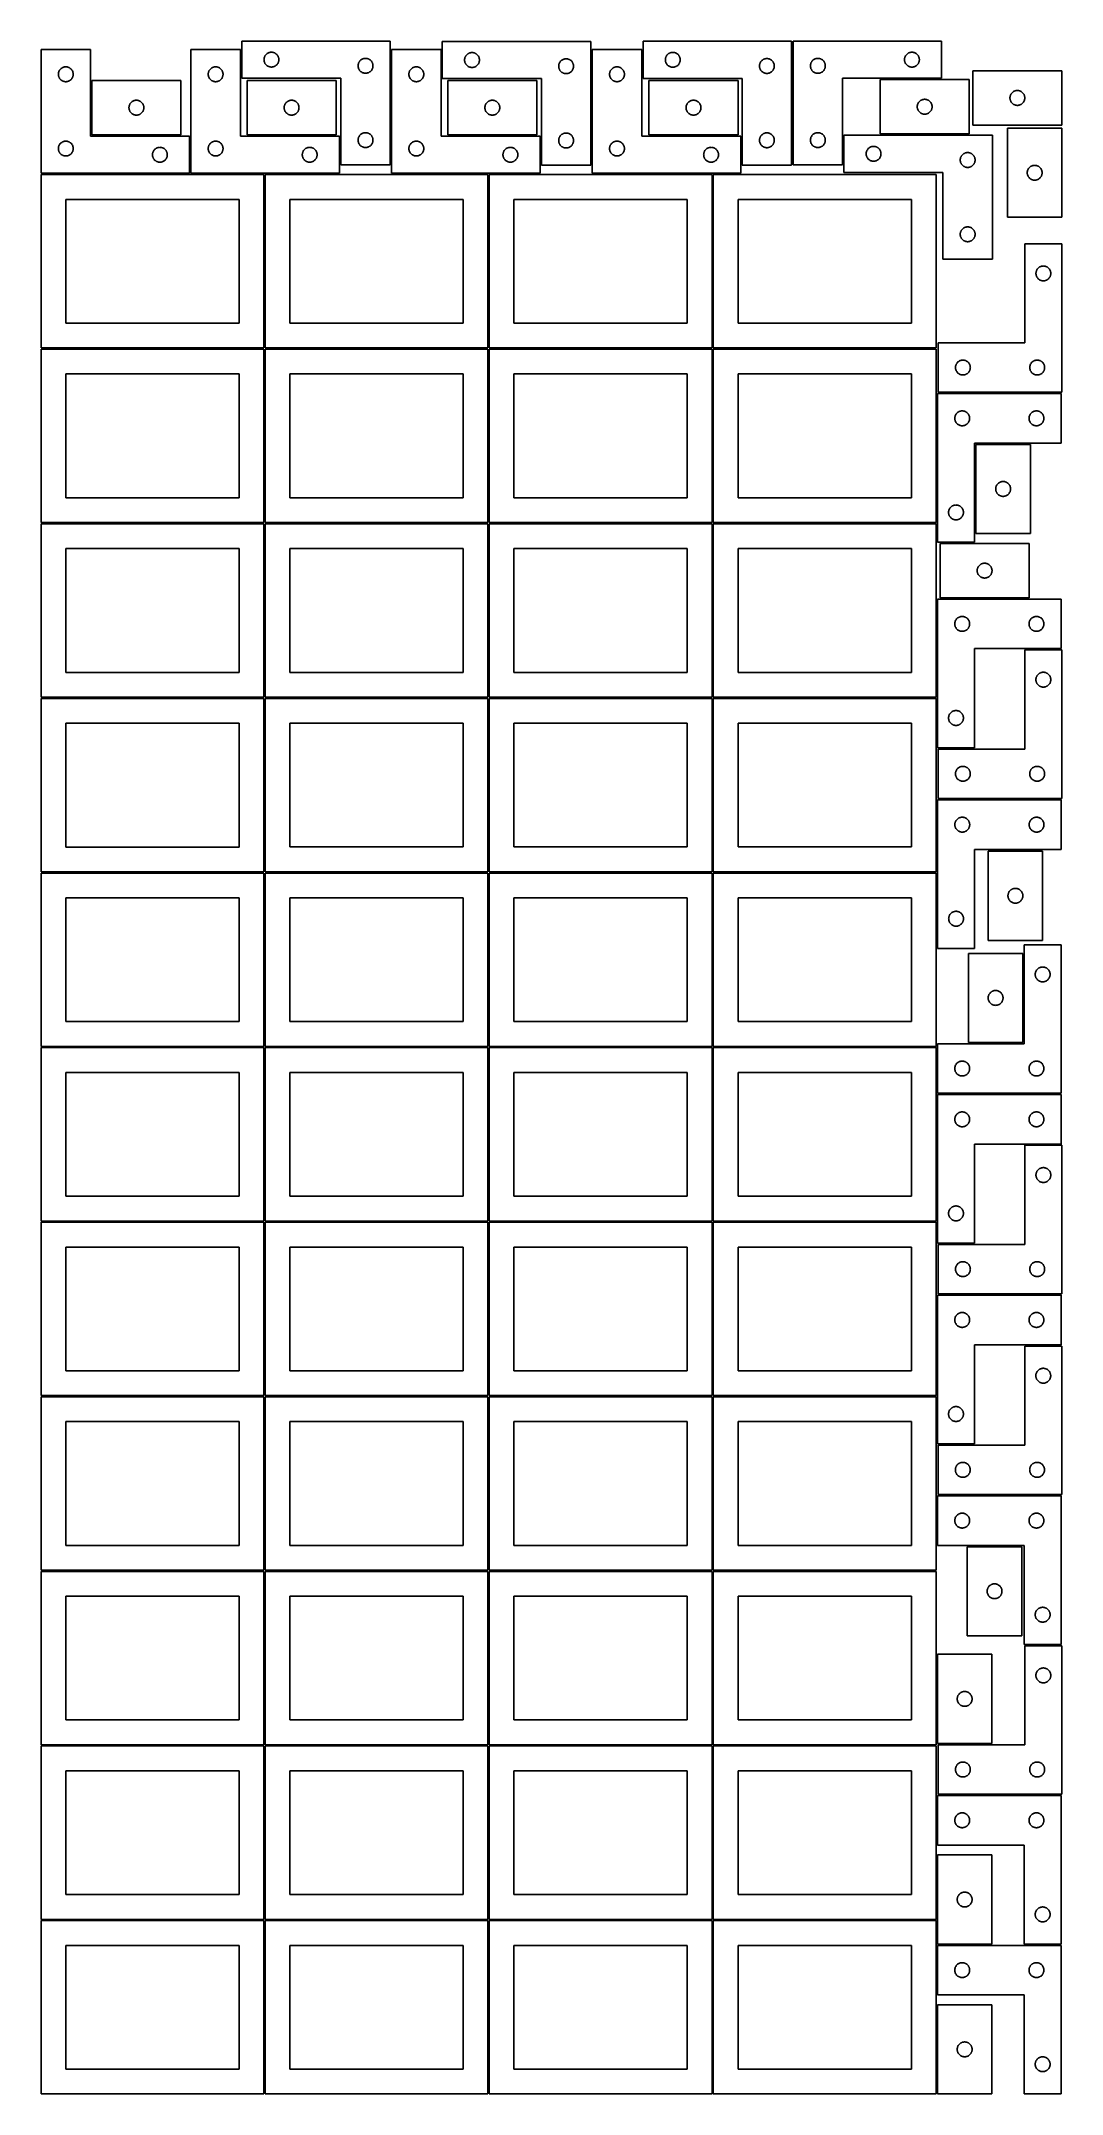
# Model space of a CAD drawing. Header units: millimetres. Extents: x 7 to 1243, y 7 to 2493.
import ezdxf

# ---------------------------------------------------------------- set-up
doc = ezdxf.new("R2010")
doc.units = ezdxf.units.MM
doc.layers.add('COMMON', color=5, linetype='CONTINUOUS', true_color=0x0000ff)
doc.layers.add('CUT', color=7, linetype='CONTINUOUS', true_color=0x000000)

msp = doc.modelspace()

# ---------------------------------------------------------------- linework, layer by layer
at = {"layer": 'COMMON'}
for p, q in [((277.291899, 1697.041937), (277.291899, 1487.167755)), ((6.541899, 1486.291936), (276.541899, 1486.291936)), ((277.291899, 1485.541936), (277.291899, 1275.541936)), ((548.7919, 1485.541936), (548.7919, 1275.541936)), ((820.291901, 1485.541936), (820.291901, 1275.541936)), ((6.541899, 1274.791935), (276.541899, 1274.791935)), ((277.291899, 1274.041935), (277.291899, 1064.041935)), ((278.0419, 1274.791935), (548.0419, 1274.791935)), ((548.7919, 1274.041935), (548.7919, 1064.041935)), ((549.541901, 1274.791935), (819.541901, 1274.791935)), ((820.291901, 1274.041935), (820.291901, 1064.041935)), ((821.041902, 1274.791935), (1091.041902, 1274.791935)), ((6.541899, 1063.291934), (276.541899, 1063.291934)), ((277.291899, 1062.541934), (277.291899, 852.541934)), ((278.0419, 1063.291934), (548.0419, 1063.291934)), ((548.7919, 1062.541934), (548.7919, 852.541934)), ((549.541901, 1063.291934), (819.541901, 1063.291934)), ((820.291901, 1062.541934), (820.291901, 852.541934)), ((821.041902, 1063.291934), (1091.041902, 1063.291934)), ((6.541899, 851.791933), (276.541899, 851.791933)), ((277.291899, 851.041933), (277.291899, 641.041933)), ((278.0419, 851.791933), (548.0419, 851.791933)), ((548.7919, 851.041933), (548.7919, 641.041933)), ((549.541901, 851.791933), (819.541901, 851.791933)), ((820.291901, 851.041933), (820.291901, 641.041933)), ((821.041902, 851.791933), (1091.041902, 851.791933)), ((276.541899, 640.291933), (6.541899, 640.291933)), ((277.291899, 639.541932), (277.291899, 429.541932)), ((548.0419, 640.291933), (278.0419, 640.291933)), ((548.791901, 429.541932), (548.791901, 639.541932)), ((549.541901, 640.291932), (819.541901, 640.291932)), ((820.291901, 639.541932), (820.291901, 429.541932)), ((821.041902, 640.291932), (1091.041902, 640.291932)), ((6.541899, 428.791931), (276.541899, 428.791931)), ((277.291899, 428.041931), (277.291899, 218.041931)), ((278.0419, 428.791931), (548.0419, 428.791931)), ((548.7919, 428.041931), (548.7919, 218.041931)), ((819.541901, 428.791932), (549.541901, 428.791932)), ((820.291901, 428.041931), (820.291901, 218.041931)), ((1091.041902, 428.791932), (821.041902, 428.791932)), ((6.541899, 217.29193), (276.520965, 217.29193)), ((277.270965, 216.54193), (277.270965, 6.54193)), ((278.0419, 217.29193), (548.020966, 217.29193)), ((548.770966, 216.54193), (548.770966, 6.54193)), ((549.541901, 217.29193), (819.520967, 217.29193)), ((820.270967, 216.54193), (820.270967, 6.54193)), ((821.041902, 217.29193), (1091.020968, 217.29193))]:
    msp.add_line(p, q, dxfattribs=at)
at = {"layer": 'CUT'}
for p, q in [((429.650539, 2493.489049), (249.650539, 2493.489049)), ((249.650539, 2493.489049), (249.650539, 2448.489049)), ((429.650539, 2343.489049), (429.650539, 2493.489049)), ((672.716396, 2493.021275), (492.716396, 2493.021275)), ((492.716396, 2493.021275), (492.716396, 2448.021275)), ((672.716396, 2343.021275), (672.716396, 2493.021275)), ((915.952968, 2493.289097), (735.952968, 2493.289097)), ((735.952968, 2493.289097), (735.952968, 2448.289097)), ((915.952968, 2343.289097), (915.952968, 2493.289097)), ((917.722898, 2493.475373), (1097.722898, 2493.475373)), ((917.722898, 2343.475373), (917.722898, 2493.475373)), ((1097.722898, 2493.475373), (1097.722898, 2448.475373)), ((66.520965, 2483.251496), (6.520965, 2483.251496)), ((6.520965, 2483.251496), (6.520965, 2333.251496)), ((34.765152, 2462.078564), (35.346229, 2462.1745)), ((35.346229, 2462.1745), (35.932336, 2462.232227)), ((35.932336, 2462.232227), (36.520965, 2462.251496)), ((36.520965, 2462.251496), (37.109593, 2462.232227)), ((37.109593, 2462.232227), (37.6957, 2462.1745)), ((37.6957, 2462.1745), (38.276778, 2462.078564)), ((66.520965, 2378.251496), (66.520965, 2483.251496)), ((248.041961, 2483.251496), (188.041961, 2483.251496)), ((188.041961, 2483.251496), (188.041961, 2333.251496)), ((216.286148, 2462.078564), (216.867225, 2462.1745)), ((216.867225, 2462.1745), (217.453333, 2462.232227)), ((217.453333, 2462.232227), (218.041961, 2462.251496)), ((218.041961, 2462.251496), (218.630589, 2462.232227)), ((218.630589, 2462.232227), (219.216696, 2462.1745)), ((219.216696, 2462.1745), (219.797774, 2462.078564)), ((248.041961, 2378.251496), (248.041961, 2483.251496)), ((276.650539, 2470.989049), (276.669809, 2471.577677)), ((276.669809, 2470.40042), (276.650539, 2470.989049)), ((276.669809, 2471.577677), (276.727535, 2472.163784)), ((276.727535, 2469.814313), (276.669809, 2470.40042)), ((276.727535, 2472.163784), (276.823472, 2472.744861)), ((276.823472, 2469.233236), (276.727535, 2469.814313)), ((276.823472, 2472.744861), (276.957207, 2473.31842)), ((276.957207, 2468.659677), (276.823472, 2469.233236)), ((276.957207, 2473.31842), (277.128168, 2473.882004)), ((277.128168, 2468.096093), (276.957207, 2468.659677)), ((277.128168, 2473.882004), (277.335623, 2474.433199)), ((277.335623, 2467.544898), (277.128168, 2468.096093)), ((277.335623, 2474.433199), (277.578685, 2474.969647)), ((277.578685, 2467.00845), (277.335623, 2467.544898)), ((277.578685, 2474.969647), (277.856311, 2475.489049)), ((277.856311, 2466.489049), (277.578685, 2467.00845)), ((277.856311, 2475.489049), (278.167313, 2475.989181)), ((278.167313, 2465.988916), (277.856311, 2466.489049)), ((278.167313, 2475.989181), (278.510359, 2476.467901)), ((278.510359, 2465.510196), (278.167313, 2465.988916)), ((278.510359, 2476.467901), (278.883981, 2476.923161)), ((278.883981, 2465.054936), (278.510359, 2465.510196)), ((278.883981, 2476.923161), (279.286578, 2477.35301)), ((279.286578, 2464.625088), (278.883981, 2465.054936)), ((279.286578, 2477.35301), (279.716427, 2477.755607)), ((279.716427, 2464.22249), (279.286578, 2464.625088)), ((279.716427, 2477.755607), (280.171686, 2478.129229)), ((280.171686, 2463.848869), (279.716427, 2464.22249)), ((280.171686, 2478.129229), (280.650407, 2478.472275)), ((280.650407, 2463.505822), (280.171686, 2463.848869)), ((280.650407, 2478.472275), (281.150539, 2478.783277)), ((281.150539, 2463.19482), (280.650407, 2463.505822)), ((281.150539, 2478.783277), (281.669941, 2479.060903)), ((281.669941, 2462.917194), (281.150539, 2463.19482)), ((281.669941, 2479.060903), (282.206388, 2479.303964)), ((282.206388, 2462.674133), (281.669941, 2462.917194)), ((282.206388, 2479.303964), (282.757584, 2479.51142)), ((282.757584, 2462.466677), (282.206388, 2462.674133)), ((282.757584, 2479.51142), (283.321168, 2479.682381)), ((283.321168, 2462.295716), (282.757584, 2462.466677)), ((283.321168, 2479.682381), (283.894726, 2479.816116)), ((283.894726, 2462.161981), (283.321168, 2462.295716)), ((283.894726, 2479.816116), (284.475803, 2479.912052)), ((284.475803, 2462.066045), (283.894726, 2462.161981)), ((284.475803, 2479.912052), (285.061911, 2479.969779)), ((285.061911, 2479.969779), (285.650539, 2479.989049)), ((285.650539, 2479.989049), (286.239167, 2479.969779)), ((286.239167, 2479.969779), (286.825275, 2479.912052)), ((286.825275, 2479.912052), (287.406352, 2479.816116)), ((287.406352, 2462.161981), (286.825275, 2462.066045)), ((287.406352, 2479.816116), (287.979911, 2479.682381)), ((287.979911, 2462.295716), (287.406352, 2462.161981)), ((287.979911, 2479.682381), (288.543494, 2479.51142)), ((288.543494, 2462.466677), (287.979911, 2462.295716)), ((288.543494, 2479.51142), (289.09469, 2479.303964)), ((289.09469, 2462.674133), (288.543494, 2462.466677)), ((289.09469, 2479.303964), (289.631137, 2479.060903)), ((289.631137, 2462.917194), (289.09469, 2462.674133)), ((289.631137, 2479.060903), (290.150539, 2478.783277)), ((290.150539, 2463.19482), (289.631137, 2462.917194)), ((290.150539, 2478.783277), (290.650671, 2478.472275)), ((290.650671, 2463.505822), (290.150539, 2463.19482)), ((290.650671, 2478.472275), (291.129392, 2478.129229)), ((291.129392, 2463.848869), (290.650671, 2463.505822)), ((291.129392, 2478.129229), (291.584652, 2477.755607)), ((291.584652, 2464.22249), (291.129392, 2463.848869)), ((291.584652, 2477.755607), (292.0145, 2477.35301)), ((292.0145, 2464.625088), (291.584652, 2464.22249)), ((292.0145, 2477.35301), (292.417097, 2476.923161)), ((292.417097, 2465.054936), (292.0145, 2464.625088)), ((292.417097, 2476.923161), (292.790719, 2476.467901)), ((292.790719, 2465.510196), (292.417097, 2465.054936)), ((292.790719, 2476.467901), (293.133766, 2475.989181)), ((293.133766, 2465.988916), (292.790719, 2465.510196)), ((293.133766, 2475.989181), (293.444768, 2475.489049)), ((293.444768, 2466.489049), (293.133766, 2465.988916)), ((293.444768, 2475.489049), (293.722394, 2474.969647)), ((293.722394, 2467.00845), (293.444768, 2466.489049)), ((293.722394, 2474.969647), (293.965455, 2474.433199)), ((293.965455, 2467.544898), (293.722394, 2467.00845)), ((293.965455, 2474.433199), (294.17291, 2473.882004)), ((294.17291, 2468.096093), (293.965455, 2467.544898)), ((294.17291, 2473.882004), (294.343872, 2473.31842)), ((294.343872, 2468.659677), (294.17291, 2468.096093)), ((294.343872, 2473.31842), (294.477607, 2472.744861)), ((294.477607, 2469.233236), (294.343872, 2468.659677)), ((294.477607, 2472.744861), (294.573543, 2472.163784)), ((294.573543, 2469.814313), (294.477607, 2469.233236)), ((294.573543, 2472.163784), (294.63127, 2471.577677)), ((294.63127, 2470.40042), (294.573543, 2469.814313)), ((294.63127, 2471.577677), (294.650539, 2470.989049)), ((294.650539, 2470.989049), (294.63127, 2470.40042)), ((390.650539, 2463.489049), (390.669809, 2464.077677)), ((390.669809, 2462.90042), (390.650539, 2463.489049)), ((390.669809, 2464.077677), (390.727535, 2464.663784)), ((390.727535, 2462.314313), (390.669809, 2462.90042)), ((390.727535, 2464.663784), (390.823472, 2465.244861)), ((390.823472, 2461.733236), (390.727535, 2462.314313)), ((390.823472, 2465.244861), (390.957207, 2465.81842)), ((390.957207, 2465.81842), (391.128168, 2466.382004)), ((391.128168, 2466.382004), (391.335623, 2466.933199)), ((391.335623, 2466.933199), (391.578685, 2467.469647)), ((391.578685, 2467.469647), (391.856311, 2467.989049)), ((391.856311, 2467.989049), (392.167313, 2468.489181)), ((392.167313, 2468.489181), (392.510359, 2468.967901)), ((392.510359, 2468.967901), (392.883981, 2469.423161)), ((392.883981, 2469.423161), (393.286578, 2469.85301)), ((393.286578, 2469.85301), (393.716427, 2470.255607)), ((393.716427, 2470.255607), (394.171686, 2470.629229)), ((394.171686, 2470.629229), (394.650407, 2470.972275)), ((394.650407, 2470.972275), (395.150539, 2471.283277)), ((395.150539, 2471.283277), (395.669941, 2471.560903)), ((395.669941, 2471.560903), (396.206388, 2471.803964)), ((396.206388, 2471.803964), (396.757584, 2472.01142)), ((396.757584, 2472.01142), (397.321168, 2472.182381)), ((397.321168, 2472.182381), (397.894726, 2472.316116)), ((397.894726, 2472.316116), (398.475803, 2472.412052)), ((398.475803, 2472.412052), (399.061911, 2472.469779)), ((399.061911, 2472.469779), (399.650539, 2472.489049)), ((399.650539, 2472.489049), (400.239167, 2472.469779)), ((400.239167, 2472.469779), (400.825275, 2472.412052)), ((400.825275, 2472.412052), (401.406352, 2472.316116)), ((401.406352, 2472.316116), (401.979911, 2472.182381)), ((401.979911, 2472.182381), (402.543494, 2472.01142)), ((402.543494, 2472.01142), (403.09469, 2471.803964)), ((403.09469, 2471.803964), (403.631137, 2471.560903)), ((403.631137, 2471.560903), (404.150539, 2471.283277)), ((404.150539, 2471.283277), (404.650671, 2470.972275)), ((404.650671, 2470.972275), (405.129392, 2470.629229)), ((405.129392, 2470.629229), (405.584652, 2470.255607)), ((405.584652, 2470.255607), (406.0145, 2469.85301)), ((406.0145, 2469.85301), (406.417097, 2469.423161)), ((406.417097, 2469.423161), (406.790719, 2468.967901)), ((406.790719, 2468.967901), (407.133766, 2468.489181)), ((407.133766, 2468.489181), (407.444768, 2467.989049)), ((407.444768, 2467.989049), (407.722394, 2467.469647)), ((407.722394, 2467.469647), (407.965455, 2466.933199)), ((407.965455, 2466.933199), (408.17291, 2466.382004)), ((408.17291, 2466.382004), (408.343872, 2465.81842)), ((408.343872, 2465.81842), (408.477607, 2465.244861)), ((408.477607, 2465.244861), (408.573543, 2464.663784)), ((408.573543, 2462.314313), (408.477607, 2461.733236)), ((408.573543, 2464.663784), (408.63127, 2464.077677)), ((408.63127, 2462.90042), (408.573543, 2462.314313)), ((408.63127, 2464.077677), (408.650539, 2463.489049)), ((408.650539, 2463.489049), (408.63127, 2462.90042)), ((491.20169, 2483.251496), (431.20169, 2483.251496)), ((431.20169, 2483.251496), (431.20169, 2333.251496)), ((459.445877, 2462.078564), (460.026954, 2462.1745)), ((460.026954, 2462.1745), (460.613062, 2462.232227)), ((460.613062, 2462.232227), (461.20169, 2462.251496)), ((461.20169, 2462.251496), (461.790318, 2462.232227)), ((461.790318, 2462.232227), (462.376425, 2462.1745)), ((462.376425, 2462.1745), (462.957503, 2462.078564)), ((491.20169, 2378.251496), (491.20169, 2483.251496)), ((519.716396, 2470.521275), (519.735666, 2471.109903)), ((519.735666, 2469.932647), (519.716396, 2470.521275)), ((519.735666, 2471.109903), (519.793392, 2471.696011)), ((519.793392, 2469.346539), (519.735666, 2469.932647)), ((519.793392, 2471.696011), (519.889329, 2472.277088)), ((519.889329, 2468.765462), (519.793392, 2469.346539)), ((519.889329, 2472.277088), (520.023064, 2472.850647)), ((520.023064, 2468.191904), (519.889329, 2468.765462)), ((520.023064, 2472.850647), (520.194025, 2473.41423)), ((520.194025, 2467.62832), (520.023064, 2468.191904)), ((520.194025, 2473.41423), (520.40148, 2473.965426)), ((520.40148, 2467.077124), (520.194025, 2467.62832)), ((520.40148, 2473.965426), (520.644541, 2474.501873)), ((520.644541, 2466.540677), (520.40148, 2467.077124)), ((520.644541, 2474.501873), (520.922167, 2475.021275)), ((520.922167, 2466.021275), (520.644541, 2466.540677)), ((520.922167, 2475.021275), (521.23317, 2475.521407)), ((521.23317, 2465.521143), (520.922167, 2466.021275)), ((521.23317, 2475.521407), (521.576216, 2476.000128)), ((521.576216, 2465.042422), (521.23317, 2465.521143)), ((521.576216, 2476.000128), (521.949838, 2476.455387)), ((521.949838, 2464.587163), (521.576216, 2465.042422)), ((521.949838, 2476.455387), (522.352435, 2476.885236)), ((522.352435, 2464.157314), (521.949838, 2464.587163)), ((522.352435, 2476.885236), (522.782284, 2477.287833)), ((522.782284, 2463.754717), (522.352435, 2464.157314)), ((522.782284, 2477.287833), (523.237543, 2477.661455)), ((523.237543, 2463.381095), (522.782284, 2463.754717)), ((523.237543, 2477.661455), (523.716264, 2478.004502)), ((523.716264, 2463.038049), (523.237543, 2463.381095)), ((523.716264, 2478.004502), (524.216396, 2478.315504)), ((524.216396, 2462.727047), (523.716264, 2463.038049)), ((524.216396, 2478.315504), (524.735798, 2478.59313)), ((524.735798, 2462.44942), (524.216396, 2462.727047)), ((524.735798, 2478.59313), (525.272245, 2478.836191)), ((525.272245, 2462.206359), (524.735798, 2462.44942)), ((525.272245, 2478.836191), (525.823441, 2479.043646)), ((525.823441, 2461.998904), (525.272245, 2462.206359)), ((525.823441, 2479.043646), (526.387025, 2479.214608)), ((526.387025, 2479.214608), (526.960583, 2479.348343)), ((526.960583, 2479.348343), (527.54166, 2479.444279)), ((527.54166, 2479.444279), (528.127768, 2479.502005)), ((528.127768, 2479.502005), (528.716396, 2479.521275)), ((528.716396, 2479.521275), (529.305024, 2479.502005)), ((529.305024, 2479.502005), (529.891132, 2479.444279)), ((529.891132, 2479.444279), (530.472209, 2479.348343)), ((530.472209, 2479.348343), (531.045768, 2479.214608)), ((531.045768, 2479.214608), (531.609351, 2479.043646)), ((531.609351, 2479.043646), (532.160547, 2478.836191)), ((532.160547, 2462.206359), (531.609351, 2461.998904)), ((532.160547, 2478.836191), (532.696994, 2478.59313)), ((532.696994, 2462.44942), (532.160547, 2462.206359)), ((532.696994, 2478.59313), (533.216396, 2478.315504)), ((533.216396, 2462.727047), (532.696994, 2462.44942)), ((533.216396, 2478.315504), (533.716528, 2478.004502)), ((533.716528, 2463.038049), (533.216396, 2462.727047)), ((533.716528, 2478.004502), (534.195249, 2477.661455)), ((534.195249, 2463.381095), (533.716528, 2463.038049)), ((534.195249, 2477.661455), (534.650508, 2477.287833)), ((534.650508, 2463.754717), (534.195249, 2463.381095)), ((534.650508, 2477.287833), (535.080357, 2476.885236)), ((535.080357, 2464.157314), (534.650508, 2463.754717)), ((535.080357, 2476.885236), (535.482954, 2476.455387)), ((535.482954, 2464.587163), (535.080357, 2464.157314)), ((535.482954, 2476.455387), (535.856576, 2476.000128)), ((535.856576, 2465.042422), (535.482954, 2464.587163)), ((535.856576, 2476.000128), (536.199623, 2475.521407)), ((536.199623, 2465.521143), (535.856576, 2465.042422)), ((536.199623, 2475.521407), (536.510625, 2475.021275)), ((536.510625, 2466.021275), (536.199623, 2465.521143)), ((536.510625, 2475.021275), (536.788251, 2474.501873)), ((536.788251, 2466.540677), (536.510625, 2466.021275)), ((536.788251, 2474.501873), (537.031312, 2473.965426)), ((537.031312, 2467.077124), (536.788251, 2466.540677)), ((537.031312, 2473.965426), (537.238767, 2473.41423)), ((537.238767, 2467.62832), (537.031312, 2467.077124)), ((537.238767, 2473.41423), (537.409729, 2472.850647)), ((537.409729, 2468.191904), (537.238767, 2467.62832)), ((537.409729, 2472.850647), (537.543464, 2472.277088)), ((537.543464, 2468.765462), (537.409729, 2468.191904)), ((537.543464, 2472.277088), (537.6394, 2471.696011)), ((537.6394, 2469.346539), (537.543464, 2468.765462)), ((537.6394, 2471.696011), (537.697126, 2471.109903)), ((537.697126, 2469.932647), (537.6394, 2469.346539)), ((537.697126, 2471.109903), (537.716396, 2470.521275)), ((537.716396, 2470.521275), (537.697126, 2469.932647)), ((633.716396, 2463.021275), (633.735666, 2463.609903)), ((633.735666, 2462.432647), (633.716396, 2463.021275)), ((633.735666, 2463.609903), (633.793392, 2464.196011)), ((633.793392, 2461.846539), (633.735666, 2462.432647)), ((633.793392, 2464.196011), (633.889329, 2464.777088)), ((633.889329, 2464.777088), (634.023064, 2465.350647)), ((634.023064, 2465.350647), (634.194025, 2465.91423)), ((634.194025, 2465.91423), (634.40148, 2466.465426)), ((634.40148, 2466.465426), (634.644541, 2467.001873)), ((634.644541, 2467.001873), (634.922167, 2467.521275)), ((634.922167, 2467.521275), (635.23317, 2468.021407)), ((635.23317, 2468.021407), (635.576216, 2468.500128)), ((635.576216, 2468.500128), (635.949838, 2468.955387)), ((635.949838, 2468.955387), (636.352435, 2469.385236)), ((636.352435, 2469.385236), (636.782284, 2469.787833)), ((636.782284, 2469.787833), (637.237543, 2470.161455)), ((637.237543, 2470.161455), (637.716264, 2470.504502)), ((637.716264, 2470.504502), (638.216396, 2470.815504)), ((638.216396, 2470.815504), (638.735798, 2471.09313)), ((638.735798, 2471.09313), (639.272245, 2471.336191)), ((639.272245, 2471.336191), (639.823441, 2471.543646)), ((639.823441, 2471.543646), (640.387025, 2471.714608)), ((640.387025, 2471.714608), (640.960583, 2471.848343)), ((640.960583, 2471.848343), (641.54166, 2471.944279)), ((641.54166, 2471.944279), (642.127768, 2472.002005)), ((642.127768, 2472.002005), (642.716396, 2472.021275)), ((642.716396, 2472.021275), (643.305024, 2472.002005)), ((643.305024, 2472.002005), (643.891132, 2471.944279)), ((643.891132, 2471.944279), (644.472209, 2471.848343)), ((644.472209, 2471.848343), (645.045768, 2471.714608)), ((645.045768, 2471.714608), (645.609351, 2471.543646)), ((645.609351, 2471.543646), (646.160547, 2471.336191)), ((646.160547, 2471.336191), (646.696994, 2471.09313)), ((646.696994, 2471.09313), (647.216396, 2470.815504)), ((647.216396, 2470.815504), (647.716528, 2470.504502)), ((647.716528, 2470.504502), (648.195249, 2470.161455)), ((648.195249, 2470.161455), (648.650508, 2469.787833)), ((648.650508, 2469.787833), (649.080357, 2469.385236)), ((649.080357, 2469.385236), (649.482954, 2468.955387)), ((649.482954, 2468.955387), (649.856576, 2468.500128)), ((649.856576, 2468.500128), (650.199623, 2468.021407)), ((650.199623, 2468.021407), (650.510625, 2467.521275)), ((650.510625, 2467.521275), (650.788251, 2467.001873)), ((650.788251, 2467.001873), (651.031312, 2466.465426)), ((651.031312, 2466.465426), (651.238767, 2465.91423)), ((651.238767, 2465.91423), (651.409729, 2465.350647)), ((651.409729, 2465.350647), (651.543464, 2464.777088)), ((651.543464, 2464.777088), (651.6394, 2464.196011)), ((651.6394, 2464.196011), (651.697126, 2463.609903)), ((651.697126, 2462.432647), (651.6394, 2461.846539)), ((651.697126, 2463.609903), (651.716396, 2463.021275)), ((651.716396, 2463.021275), (651.697126, 2462.432647)), ((734.36151, 2483.251496), (674.36151, 2483.251496)), ((674.36151, 2483.251496), (674.36151, 2333.251496)), ((702.605697, 2462.078564), (703.186775, 2462.1745)), ((703.186775, 2462.1745), (703.772882, 2462.232227)), ((703.772882, 2462.232227), (704.36151, 2462.251496)), ((704.36151, 2462.251496), (704.950138, 2462.232227)), ((704.950138, 2462.232227), (705.536246, 2462.1745)), ((705.536246, 2462.1745), (706.117323, 2462.078564)), ((734.36151, 2378.251496), (734.36151, 2483.251496)), ((762.952968, 2470.789097), (762.972238, 2471.377726)), ((762.972238, 2470.200469), (762.952968, 2470.789097)), ((762.972238, 2471.377726), (763.029965, 2471.963833)), ((763.029965, 2469.614362), (762.972238, 2470.200469)), ((763.029965, 2471.963833), (763.125901, 2472.54491)), ((763.125901, 2469.033285), (763.029965, 2469.614362)), ((763.125901, 2472.54491), (763.259636, 2473.118469)), ((763.259636, 2468.459726), (763.125901, 2469.033285)), ((763.259636, 2473.118469), (763.430597, 2473.682053)), ((763.430597, 2467.896142), (763.259636, 2468.459726)), ((763.430597, 2473.682053), (763.638053, 2474.233248)), ((763.638053, 2467.344947), (763.430597, 2467.896142)), ((763.638053, 2474.233248), (763.881114, 2474.769696)), ((763.881114, 2466.808499), (763.638053, 2467.344947)), ((763.881114, 2474.769696), (764.15874, 2475.289097)), ((764.15874, 2466.289097), (763.881114, 2466.808499)), ((764.15874, 2475.289097), (764.469742, 2475.78923)), ((764.469742, 2465.788965), (764.15874, 2466.289097)), ((764.469742, 2475.78923), (764.812788, 2476.26795)), ((764.812788, 2465.310245), (764.469742, 2465.788965)), ((764.812788, 2476.26795), (765.18641, 2476.72321)), ((765.18641, 2464.854985), (764.812788, 2465.310245)), ((765.18641, 2476.72321), (765.589007, 2477.153058)), ((765.589007, 2464.425136), (765.18641, 2464.854985)), ((765.589007, 2477.153058), (766.018856, 2477.555656)), ((766.018856, 2464.022539), (765.589007, 2464.425136)), ((766.018856, 2477.555656), (766.474116, 2477.929277)), ((766.474116, 2463.648917), (766.018856, 2464.022539)), ((766.474116, 2477.929277), (766.952836, 2478.272324)), ((766.952836, 2463.305871), (766.474116, 2463.648917)), ((766.952836, 2478.272324), (767.452968, 2478.583326)), ((767.452968, 2462.994869), (766.952836, 2463.305871)), ((767.452968, 2478.583326), (767.97237, 2478.860952)), ((767.97237, 2462.717243), (767.452968, 2462.994869)), ((767.97237, 2478.860952), (768.508818, 2479.104013)), ((768.508818, 2462.474182), (767.97237, 2462.717243)), ((768.508818, 2479.104013), (769.060013, 2479.311469)), ((769.060013, 2462.266726), (768.508818, 2462.474182)), ((769.060013, 2479.311469), (769.623597, 2479.48243)), ((769.623597, 2462.095765), (769.060013, 2462.266726)), ((769.623597, 2479.48243), (770.197155, 2479.616165)), ((770.197155, 2479.616165), (770.778233, 2479.712101)), ((770.778233, 2479.712101), (771.36434, 2479.769828)), ((771.36434, 2479.769828), (771.952968, 2479.789097)), ((771.952968, 2479.789097), (772.541597, 2479.769828)), ((772.541597, 2479.769828), (773.127704, 2479.712101)), ((773.127704, 2479.712101), (773.708781, 2479.616165)), ((773.708781, 2479.616165), (774.28234, 2479.48243)), ((774.28234, 2479.48243), (774.845924, 2479.311469)), ((774.845924, 2462.266726), (774.28234, 2462.095765)), ((774.845924, 2479.311469), (775.397119, 2479.104013)), ((775.397119, 2462.474182), (774.845924, 2462.266726)), ((775.397119, 2479.104013), (775.933567, 2478.860952)), ((775.933567, 2462.717243), (775.397119, 2462.474182)), ((775.933567, 2478.860952), (776.452968, 2478.583326)), ((776.452968, 2462.994869), (775.933567, 2462.717243)), ((776.452968, 2478.583326), (776.9531, 2478.272324)), ((776.9531, 2463.305871), (776.452968, 2462.994869)), ((776.9531, 2478.272324), (777.431821, 2477.929277)), ((777.431821, 2463.648917), (776.9531, 2463.305871)), ((777.431821, 2477.929277), (777.887081, 2477.555656)), ((777.887081, 2464.022539), (777.431821, 2463.648917)), ((777.887081, 2477.555656), (778.316929, 2477.153058)), ((778.316929, 2464.425136), (777.887081, 2464.022539)), ((778.316929, 2477.153058), (778.719527, 2476.72321)), ((778.719527, 2464.854985), (778.316929, 2464.425136)), ((778.719527, 2476.72321), (779.093148, 2476.26795)), ((779.093148, 2465.310245), (778.719527, 2464.854985)), ((779.093148, 2476.26795), (779.436195, 2475.78923)), ((779.436195, 2465.788965), (779.093148, 2465.310245)), ((779.436195, 2475.78923), (779.747197, 2475.289097)), ((779.747197, 2466.289097), (779.436195, 2465.788965)), ((779.747197, 2475.289097), (780.024823, 2474.769696)), ((780.024823, 2466.808499), (779.747197, 2466.289097)), ((780.024823, 2474.769696), (780.267884, 2474.233248)), ((780.267884, 2467.344947), (780.024823, 2466.808499)), ((780.267884, 2474.233248), (780.47534, 2473.682053)), ((780.47534, 2467.896142), (780.267884, 2467.344947)), ((780.47534, 2473.682053), (780.646301, 2473.118469)), ((780.646301, 2468.459726), (780.47534, 2467.896142)), ((780.646301, 2473.118469), (780.780036, 2472.54491)), ((780.780036, 2469.033285), (780.646301, 2468.459726)), ((780.780036, 2472.54491), (780.875972, 2471.963833)), ((780.875972, 2469.614362), (780.780036, 2469.033285)), ((780.875972, 2471.963833), (780.933699, 2471.377726)), ((780.933699, 2470.200469), (780.875972, 2469.614362)), ((780.933699, 2471.377726), (780.952968, 2470.789097)), ((780.952968, 2470.789097), (780.933699, 2470.200469)), ((876.952968, 2463.289097), (876.972238, 2463.877726)), ((876.972238, 2462.700469), (876.952968, 2463.289097)), ((876.972238, 2463.877726), (877.029965, 2464.463833)), ((877.029965, 2462.114362), (876.972238, 2462.700469)), ((877.029965, 2464.463833), (877.125901, 2465.04491)), ((877.125901, 2461.533285), (877.029965, 2462.114362)), ((877.125901, 2465.04491), (877.259636, 2465.618469)), ((877.259636, 2465.618469), (877.430597, 2466.182053)), ((877.430597, 2466.182053), (877.638053, 2466.733248)), ((877.638053, 2466.733248), (877.881114, 2467.269696)), ((877.881114, 2467.269696), (878.15874, 2467.789097)), ((878.15874, 2467.789097), (878.469742, 2468.28923)), ((878.469742, 2468.28923), (878.812788, 2468.76795)), ((878.812788, 2468.76795), (879.18641, 2469.22321)), ((879.18641, 2469.22321), (879.589007, 2469.653058)), ((879.589007, 2469.653058), (880.018856, 2470.055656)), ((880.018856, 2470.055656), (880.474116, 2470.429277)), ((880.474116, 2470.429277), (880.952836, 2470.772324)), ((880.952836, 2470.772324), (881.452968, 2471.083326)), ((881.452968, 2471.083326), (881.97237, 2471.360952)), ((881.97237, 2471.360952), (882.508818, 2471.604013)), ((882.508818, 2471.604013), (883.060013, 2471.811469)), ((883.060013, 2471.811469), (883.623597, 2471.98243)), ((883.623597, 2471.98243), (884.197155, 2472.116165)), ((884.197155, 2472.116165), (884.778233, 2472.212101)), ((884.778233, 2472.212101), (885.36434, 2472.269828)), ((885.36434, 2472.269828), (885.952968, 2472.289097)), ((885.952968, 2472.289097), (886.541597, 2472.269828)), ((886.541597, 2472.269828), (887.127704, 2472.212101)), ((887.127704, 2472.212101), (887.708781, 2472.116165)), ((887.708781, 2472.116165), (888.28234, 2471.98243)), ((888.28234, 2471.98243), (888.845924, 2471.811469)), ((888.845924, 2471.811469), (889.397119, 2471.604013)), ((889.397119, 2471.604013), (889.933567, 2471.360952)), ((889.933567, 2471.360952), (890.452968, 2471.083326)), ((890.452968, 2471.083326), (890.9531, 2470.772324)), ((890.9531, 2470.772324), (891.431821, 2470.429277)), ((891.431821, 2470.429277), (891.887081, 2470.055656)), ((891.887081, 2470.055656), (892.316929, 2469.653058)), ((892.316929, 2469.653058), (892.719527, 2469.22321)), ((892.719527, 2469.22321), (893.093148, 2468.76795)), ((893.093148, 2468.76795), (893.436195, 2468.28923)), ((893.436195, 2468.28923), (893.747197, 2467.789097)), ((893.747197, 2467.789097), (894.024823, 2467.269696)), ((894.024823, 2467.269696), (894.267884, 2466.733248)), ((894.267884, 2466.733248), (894.47534, 2466.182053)), ((894.47534, 2466.182053), (894.646301, 2465.618469)), ((894.646301, 2465.618469), (894.780036, 2465.04491)), ((894.780036, 2465.04491), (894.875972, 2464.463833)), ((894.875972, 2462.114362), (894.780036, 2461.533285)), ((894.875972, 2464.463833), (894.933699, 2463.877726)), ((894.933699, 2462.700469), (894.875972, 2462.114362)), ((894.933699, 2463.877726), (894.952968, 2463.289097)), ((894.952968, 2463.289097), (894.933699, 2462.700469)), ((938.742168, 2464.064001), (938.722898, 2463.475373)), ((938.722898, 2463.475373), (938.742168, 2462.886745)), ((938.799894, 2464.650109), (938.742168, 2464.064001)), ((938.742168, 2462.886745), (938.799894, 2462.300637)), ((938.895831, 2465.231186), (938.799894, 2464.650109)), ((938.799894, 2462.300637), (938.895831, 2461.71956)), ((939.029566, 2465.804745), (938.895831, 2465.231186)), ((939.200527, 2466.368328), (939.029566, 2465.804745)), ((939.407982, 2466.919524), (939.200527, 2466.368328)), ((939.651043, 2467.455971), (939.407982, 2466.919524)), ((939.928669, 2467.975373), (939.651043, 2467.455971)), ((940.239672, 2468.475505), (939.928669, 2467.975373)), ((940.582718, 2468.954226), (940.239672, 2468.475505)), ((940.95634, 2469.409485), (940.582718, 2468.954226)), ((941.358937, 2469.839334), (940.95634, 2469.409485)), ((941.788786, 2470.241931), (941.358937, 2469.839334)), ((942.244045, 2470.615553), (941.788786, 2470.241931)), ((942.722766, 2470.9586), (942.244045, 2470.615553)), ((943.222898, 2471.269602), (942.722766, 2470.9586)), ((943.7423, 2471.547228), (943.222898, 2471.269602)), ((944.278747, 2471.790289), (943.7423, 2471.547228)), ((944.829943, 2471.997744), (944.278747, 2471.790289)), ((945.393527, 2472.168706), (944.829943, 2471.997744)), ((945.967085, 2472.302441), (945.393527, 2472.168706)), ((946.548162, 2472.398377), (945.967085, 2472.302441)), ((947.13427, 2472.456103), (946.548162, 2472.398377)), ((947.722898, 2472.475373), (947.13427, 2472.456103)), ((948.311526, 2472.456103), (947.722898, 2472.475373)), ((948.897634, 2472.398377), (948.311526, 2472.456103)), ((949.478711, 2472.302441), (948.897634, 2472.398377)), ((950.05227, 2472.168706), (949.478711, 2472.302441)), ((950.615853, 2471.997744), (950.05227, 2472.168706)), ((951.167049, 2471.790289), (950.615853, 2471.997744)), ((951.703496, 2471.547228), (951.167049, 2471.790289)), ((952.222898, 2471.269602), (951.703496, 2471.547228)), ((952.72303, 2470.9586), (952.222898, 2471.269602)), ((953.201751, 2470.615553), (952.72303, 2470.9586)), ((953.65701, 2470.241931), (953.201751, 2470.615553)), ((954.086859, 2469.839334), (953.65701, 2470.241931)), ((954.489456, 2469.409485), (954.086859, 2469.839334)), ((954.863078, 2468.954226), (954.489456, 2469.409485)), ((955.206125, 2468.475505), (954.863078, 2468.954226)), ((955.517127, 2467.975373), (955.206125, 2468.475505)), ((955.794753, 2467.455971), (955.517127, 2467.975373)), ((956.037814, 2466.919524), (955.794753, 2467.455971)), ((956.245269, 2466.368328), (956.037814, 2466.919524)), ((956.416231, 2465.804745), (956.245269, 2466.368328)), ((956.549966, 2465.231186), (956.416231, 2465.804745)), ((956.645902, 2464.650109), (956.549966, 2465.231186)), ((956.549966, 2461.71956), (956.645902, 2462.300637)), ((956.703628, 2464.064001), (956.645902, 2464.650109)), ((956.645902, 2462.300637), (956.703628, 2462.886745)), ((956.722898, 2463.475373), (956.703628, 2464.064001)), ((956.703628, 2462.886745), (956.722898, 2463.475373)), ((1052.742168, 2471.564001), (1052.722898, 2470.975373)), ((1052.722898, 2470.975373), (1052.742168, 2470.386745)), ((1052.799894, 2472.150109), (1052.742168, 2471.564001)), ((1052.742168, 2470.386745), (1052.799894, 2469.800637)), ((1052.895831, 2472.731186), (1052.799894, 2472.150109)), ((1052.799894, 2469.800637), (1052.895831, 2469.21956)), ((1053.029566, 2473.304745), (1052.895831, 2472.731186)), ((1052.895831, 2469.21956), (1053.029566, 2468.646002)), ((1053.200527, 2473.868328), (1053.029566, 2473.304745)), ((1053.029566, 2468.646002), (1053.200527, 2468.082418)), ((1053.407982, 2474.419524), (1053.200527, 2473.868328)), ((1053.200527, 2468.082418), (1053.407982, 2467.531222)), ((1053.651043, 2474.955971), (1053.407982, 2474.419524)), ((1053.407982, 2467.531222), (1053.651043, 2466.994775)), ((1053.928669, 2475.475373), (1053.651043, 2474.955971)), ((1053.651043, 2466.994775), (1053.928669, 2466.475373)), ((1054.239672, 2475.975505), (1053.928669, 2475.475373)), ((1053.928669, 2466.475373), (1054.239672, 2465.975241)), ((1054.582718, 2476.454226), (1054.239672, 2475.975505)), ((1054.239672, 2465.975241), (1054.582718, 2465.49652)), ((1054.95634, 2476.909485), (1054.582718, 2476.454226)), ((1054.582718, 2465.49652), (1054.95634, 2465.041261)), ((1055.358937, 2477.339334), (1054.95634, 2476.909485)), ((1054.95634, 2465.041261), (1055.358937, 2464.611412)), ((1055.788786, 2477.741931), (1055.358937, 2477.339334)), ((1055.358937, 2464.611412), (1055.788786, 2464.208815)), ((1056.244045, 2478.115553), (1055.788786, 2477.741931)), ((1055.788786, 2464.208815), (1056.244045, 2463.835193)), ((1056.722766, 2478.4586), (1056.244045, 2478.115553)), ((1056.244045, 2463.835193), (1056.722766, 2463.492147)), ((1057.222898, 2478.769602), (1056.722766, 2478.4586)), ((1056.722766, 2463.492147), (1057.222898, 2463.181145)), ((1057.7423, 2479.047228), (1057.222898, 2478.769602)), ((1057.222898, 2463.181145), (1057.7423, 2462.903518)), ((1058.278747, 2479.290289), (1057.7423, 2479.047228)), ((1057.7423, 2462.903518), (1058.278747, 2462.660457)), ((1058.829943, 2479.497744), (1058.278747, 2479.290289)), ((1058.278747, 2462.660457), (1058.829943, 2462.453002)), ((1059.393527, 2479.668706), (1058.829943, 2479.497744)), ((1058.829943, 2462.453002), (1059.393527, 2462.282041)), ((1059.967085, 2479.802441), (1059.393527, 2479.668706)), ((1059.393527, 2462.282041), (1059.967085, 2462.148306)), ((1060.548162, 2479.898377), (1059.967085, 2479.802441)), ((1059.967085, 2462.148306), (1060.548162, 2462.052369)), ((1061.13427, 2479.956103), (1060.548162, 2479.898377)), ((1061.722898, 2479.975373), (1061.13427, 2479.956103)), ((1062.311526, 2479.956103), (1061.722898, 2479.975373)), ((1062.897634, 2479.898377), (1062.311526, 2479.956103)), ((1063.478711, 2479.802441), (1062.897634, 2479.898377)), ((1062.897634, 2462.052369), (1063.478711, 2462.148306)), ((1064.05227, 2479.668706), (1063.478711, 2479.802441)), ((1063.478711, 2462.148306), (1064.05227, 2462.282041)), ((1064.615853, 2479.497744), (1064.05227, 2479.668706)), ((1064.05227, 2462.282041), (1064.615853, 2462.453002)), ((1065.167049, 2479.290289), (1064.615853, 2479.497744)), ((1064.615853, 2462.453002), (1065.167049, 2462.660457)), ((1065.703496, 2479.047228), (1065.167049, 2479.290289)), ((1065.167049, 2462.660457), (1065.703496, 2462.903518)), ((1066.222898, 2478.769602), (1065.703496, 2479.047228)), ((1065.703496, 2462.903518), (1066.222898, 2463.181145)), ((1066.72303, 2478.4586), (1066.222898, 2478.769602)), ((1066.222898, 2463.181145), (1066.72303, 2463.492147)), ((1067.201751, 2478.115553), (1066.72303, 2478.4586)), ((1066.72303, 2463.492147), (1067.201751, 2463.835193)), ((1067.65701, 2477.741931), (1067.201751, 2478.115553)), ((1067.201751, 2463.835193), (1067.65701, 2464.208815)), ((1068.086859, 2477.339334), (1067.65701, 2477.741931)), ((1067.65701, 2464.208815), (1068.086859, 2464.611412)), ((1068.489456, 2476.909485), (1068.086859, 2477.339334)), ((1068.086859, 2464.611412), (1068.489456, 2465.041261)), ((1068.863078, 2476.454226), (1068.489456, 2476.909485)), ((1068.489456, 2465.041261), (1068.863078, 2465.49652)), ((1069.206125, 2475.975505), (1068.863078, 2476.454226)), ((1068.863078, 2465.49652), (1069.206125, 2465.975241)), ((1069.517127, 2475.475373), (1069.206125, 2475.975505)), ((1069.206125, 2465.975241), (1069.517127, 2466.475373)), ((1069.794753, 2474.955971), (1069.517127, 2475.475373)), ((1069.517127, 2466.475373), (1069.794753, 2466.994775)), ((1070.037814, 2474.419524), (1069.794753, 2474.955971)), ((1069.794753, 2466.994775), (1070.037814, 2467.531222)), ((1070.245269, 2473.868328), (1070.037814, 2474.419524)), ((1070.037814, 2467.531222), (1070.245269, 2468.082418)), ((1070.416231, 2473.304745), (1070.245269, 2473.868328)), ((1070.245269, 2468.082418), (1070.416231, 2468.646002)), ((1070.549966, 2472.731186), (1070.416231, 2473.304745)), ((1070.416231, 2468.646002), (1070.549966, 2469.21956)), ((1070.645902, 2472.150109), (1070.549966, 2472.731186)), ((1070.549966, 2469.21956), (1070.645902, 2469.800637)), ((1070.703628, 2471.564001), (1070.645902, 2472.150109)), ((1070.645902, 2469.800637), (1070.703628, 2470.386745)), ((1070.722898, 2470.975373), (1070.703628, 2471.564001)), ((1070.703628, 2470.386745), (1070.722898, 2470.975373)), ((27.520965, 2453.251496), (27.540234, 2453.840124)), ((27.540234, 2452.662868), (27.520965, 2453.251496)), ((27.540234, 2453.840124), (27.597961, 2454.426232)), ((27.597961, 2452.07676), (27.540234, 2452.662868)), ((27.597961, 2454.426232), (27.693897, 2455.007309)), ((27.693897, 2451.495683), (27.597961, 2452.07676)), ((27.693897, 2455.007309), (27.827632, 2455.580868)), ((27.827632, 2450.922125), (27.693897, 2451.495683)), ((27.827632, 2455.580868), (27.998593, 2456.144451)), ((27.998593, 2450.358541), (27.827632, 2450.922125)), ((27.998593, 2456.144451), (28.206049, 2456.695647)), ((28.206049, 2449.807345), (27.998593, 2450.358541)), ((28.206049, 2456.695647), (28.44911, 2457.232094)), ((28.44911, 2449.270898), (28.206049, 2449.807345)), ((28.44911, 2457.232094), (28.726736, 2457.751496)), ((28.726736, 2448.751496), (28.44911, 2449.270898)), ((28.726736, 2457.751496), (29.037738, 2458.251628)), ((29.037738, 2448.251364), (28.726736, 2448.751496)), ((29.037738, 2458.251628), (29.380785, 2458.730349)), ((29.380785, 2447.772643), (29.037738, 2448.251364)), ((29.380785, 2458.730349), (29.754406, 2459.185609)), ((29.754406, 2447.317384), (29.380785, 2447.772643)), ((29.754406, 2459.185609), (30.157004, 2459.615457)), ((30.157004, 2446.887535), (29.754406, 2447.317384)), ((30.157004, 2459.615457), (30.586852, 2460.018054)), ((30.586852, 2446.484938), (30.157004, 2446.887535)), ((30.586852, 2460.018054), (31.042112, 2460.391676)), ((31.042112, 2446.111316), (30.586852, 2446.484938)), ((31.042112, 2460.391676), (31.520833, 2460.734723)), ((31.520833, 2445.76827), (31.042112, 2446.111316)), ((31.520833, 2460.734723), (32.020965, 2461.045725)), ((32.020965, 2445.457268), (31.520833, 2445.76827)), ((32.020965, 2461.045725), (32.540366, 2461.323351)), ((32.540366, 2445.179642), (32.020965, 2445.457268)), ((32.540366, 2461.323351), (33.076814, 2461.566412)), ((33.076814, 2444.93658), (32.540366, 2445.179642)), ((33.076814, 2461.566412), (33.628009, 2461.773867)), ((33.628009, 2444.729125), (33.076814, 2444.93658)), ((33.628009, 2461.773867), (34.191593, 2461.944829)), ((34.191593, 2444.558164), (33.628009, 2444.729125)), ((34.191593, 2461.944829), (34.765152, 2462.078564)), ((34.765152, 2444.424429), (34.191593, 2444.558164)), ((35.346229, 2444.328492), (34.765152, 2444.424429)), ((35.932336, 2444.270766), (35.346229, 2444.328492)), ((36.520965, 2444.251496), (35.932336, 2444.270766)), ((37.109593, 2444.270766), (36.520965, 2444.251496)), ((37.6957, 2444.328492), (37.109593, 2444.270766)), ((38.276778, 2444.424429), (37.6957, 2444.328492)), ((38.276778, 2462.078564), (38.850336, 2461.944829)), ((38.850336, 2444.558164), (38.276778, 2444.424429)), ((38.850336, 2461.944829), (39.41392, 2461.773867)), ((39.41392, 2444.729125), (38.850336, 2444.558164)), ((39.41392, 2461.773867), (39.965116, 2461.566412)), ((39.965116, 2444.93658), (39.41392, 2444.729125)), ((39.965116, 2461.566412), (40.501563, 2461.323351)), ((40.501563, 2445.179642), (39.965116, 2444.93658)), ((40.501563, 2461.323351), (41.020965, 2461.045725)), ((41.020965, 2445.457268), (40.501563, 2445.179642)), ((41.020965, 2461.045725), (41.521097, 2460.734723)), ((41.521097, 2445.76827), (41.020965, 2445.457268)), ((41.521097, 2460.734723), (41.999817, 2460.391676)), ((41.999817, 2446.111316), (41.521097, 2445.76827)), ((41.999817, 2460.391676), (42.455077, 2460.018054)), ((42.455077, 2446.484938), (41.999817, 2446.111316)), ((42.455077, 2460.018054), (42.884926, 2459.615457)), ((42.884926, 2446.887535), (42.455077, 2446.484938)), ((42.884926, 2459.615457), (43.287523, 2459.185609)), ((43.287523, 2447.317384), (42.884926, 2446.887535)), ((43.287523, 2459.185609), (43.661145, 2458.730349)), ((43.661145, 2447.772643), (43.287523, 2447.317384)), ((43.661145, 2458.730349), (44.004191, 2458.251628)), ((44.004191, 2448.251364), (43.661145, 2447.772643)), ((44.004191, 2458.251628), (44.315193, 2457.751496)), ((44.315193, 2448.751496), (44.004191, 2448.251364)), ((44.315193, 2457.751496), (44.592819, 2457.232094)), ((44.592819, 2449.270898), (44.315193, 2448.751496)), ((44.592819, 2457.232094), (44.83588, 2456.695647)), ((44.83588, 2449.807345), (44.592819, 2449.270898)), ((44.83588, 2456.695647), (45.043336, 2456.144451)), ((45.043336, 2450.358541), (44.83588, 2449.807345)), ((45.043336, 2456.144451), (45.214297, 2455.580868)), ((45.214297, 2450.922125), (45.043336, 2450.358541)), ((45.214297, 2455.580868), (45.348032, 2455.007309)), ((45.348032, 2451.495683), (45.214297, 2450.922125)), ((45.348032, 2455.007309), (45.443968, 2454.426232)), ((45.443968, 2452.07676), (45.348032, 2451.495683)), ((45.443968, 2454.426232), (45.501695, 2453.840124)), ((45.501695, 2452.662868), (45.443968, 2452.07676)), ((45.501695, 2453.840124), (45.520965, 2453.251496)), ((45.520965, 2453.251496), (45.501695, 2452.662868)), ((176.05148, 2445.781773), (68.05148, 2445.781773)), ((68.05148, 2445.781773), (68.05148, 2379.781773)), ((176.05148, 2379.781773), (176.05148, 2445.781773)), ((209.041961, 2453.251496), (209.06123, 2453.840124)), ((209.06123, 2452.662868), (209.041961, 2453.251496)), ((209.06123, 2453.840124), (209.118957, 2454.426232)), ((209.118957, 2452.07676), (209.06123, 2452.662868)), ((209.118957, 2454.426232), (209.214893, 2455.007309)), ((209.214893, 2451.495683), (209.118957, 2452.07676)), ((209.214893, 2455.007309), (209.348628, 2455.580868)), ((209.348628, 2450.922125), (209.214893, 2451.495683)), ((209.348628, 2455.580868), (209.51959, 2456.144451)), ((209.51959, 2450.358541), (209.348628, 2450.922125)), ((209.51959, 2456.144451), (209.727045, 2456.695647)), ((209.727045, 2449.807345), (209.51959, 2450.358541)), ((209.727045, 2456.695647), (209.970106, 2457.232094)), ((209.970106, 2449.270898), (209.727045, 2449.807345)), ((209.970106, 2457.232094), (210.247732, 2457.751496)), ((210.247732, 2448.751496), (209.970106, 2449.270898)), ((210.247732, 2457.751496), (210.558734, 2458.251628)), ((210.558734, 2448.251364), (210.247732, 2448.751496)), ((210.558734, 2458.251628), (210.901781, 2458.730349)), ((210.901781, 2447.772643), (210.558734, 2448.251364)), ((210.901781, 2458.730349), (211.275402, 2459.185609)), ((211.275402, 2447.317384), (210.901781, 2447.772643)), ((211.275402, 2459.185609), (211.678, 2459.615457)), ((211.678, 2446.887535), (211.275402, 2447.317384)), ((211.678, 2459.615457), (212.107848, 2460.018054)), ((212.107848, 2446.484938), (211.678, 2446.887535)), ((212.107848, 2460.018054), (212.563108, 2460.391676)), ((212.563108, 2446.111316), (212.107848, 2446.484938)), ((212.563108, 2460.391676), (213.041829, 2460.734723)), ((213.041829, 2445.76827), (212.563108, 2446.111316)), ((213.041829, 2460.734723), (213.541961, 2461.045725)), ((213.541961, 2445.457268), (213.041829, 2445.76827)), ((213.541961, 2461.045725), (214.061363, 2461.323351)), ((214.061363, 2445.179642), (213.541961, 2445.457268)), ((214.061363, 2461.323351), (214.59781, 2461.566412)), ((214.59781, 2444.93658), (214.061363, 2445.179642)), ((214.59781, 2461.566412), (215.149006, 2461.773867)), ((215.149006, 2444.729125), (214.59781, 2444.93658)), ((215.149006, 2461.773867), (215.712589, 2461.944829)), ((215.712589, 2444.558164), (215.149006, 2444.729125)), ((215.712589, 2461.944829), (216.286148, 2462.078564)), ((216.286148, 2444.424429), (215.712589, 2444.558164)), ((216.867225, 2444.328492), (216.286148, 2444.424429)), ((217.453333, 2444.270766), (216.867225, 2444.328492)), ((218.041961, 2444.251496), (217.453333, 2444.270766)), ((218.630589, 2444.270766), (218.041961, 2444.251496)), ((219.216696, 2444.328492), (218.630589, 2444.270766)), ((219.797774, 2444.424429), (219.216696, 2444.328492)), ((219.797774, 2462.078564), (220.371332, 2461.944829)), ((220.371332, 2444.558164), (219.797774, 2444.424429)), ((220.371332, 2461.944829), (220.934916, 2461.773867)), ((220.934916, 2444.729125), (220.371332, 2444.558164)), ((220.934916, 2461.773867), (221.486112, 2461.566412)), ((221.486112, 2444.93658), (220.934916, 2444.729125)), ((221.486112, 2461.566412), (222.022559, 2461.323351)), ((222.022559, 2445.179642), (221.486112, 2444.93658)), ((222.022559, 2461.323351), (222.541961, 2461.045725)), ((222.541961, 2445.457268), (222.022559, 2445.179642)), ((222.541961, 2461.045725), (223.042093, 2460.734723)), ((223.042093, 2445.76827), (222.541961, 2445.457268)), ((223.042093, 2460.734723), (223.520814, 2460.391676)), ((223.520814, 2446.111316), (223.042093, 2445.76827)), ((223.520814, 2460.391676), (223.976073, 2460.018054)), ((223.976073, 2446.484938), (223.520814, 2446.111316)), ((223.976073, 2460.018054), (224.405922, 2459.615457)), ((224.405922, 2446.887535), (223.976073, 2446.484938)), ((224.405922, 2459.615457), (224.808519, 2459.185609)), ((224.808519, 2447.317384), (224.405922, 2446.887535)), ((224.808519, 2459.185609), (225.182141, 2458.730349)), ((225.182141, 2447.772643), (224.808519, 2447.317384)), ((225.182141, 2458.730349), (225.525187, 2458.251628)), ((225.525187, 2448.251364), (225.182141, 2447.772643)), ((225.525187, 2458.251628), (225.836189, 2457.751496)), ((225.836189, 2448.751496), (225.525187, 2448.251364)), ((225.836189, 2457.751496), (226.113815, 2457.232094)), ((226.113815, 2449.270898), (225.836189, 2448.751496)), ((226.113815, 2457.232094), (226.356877, 2456.695647)), ((226.356877, 2449.807345), (226.113815, 2449.270898)), ((226.356877, 2456.695647), (226.564332, 2456.144451)), ((226.564332, 2450.358541), (226.356877, 2449.807345)), ((226.564332, 2456.144451), (226.735293, 2455.580868)), ((226.735293, 2450.922125), (226.564332, 2450.358541)), ((226.735293, 2455.580868), (226.869028, 2455.007309)), ((226.869028, 2451.495683), (226.735293, 2450.922125)), ((226.869028, 2455.007309), (226.964964, 2454.426232)), ((226.964964, 2452.07676), (226.869028, 2451.495683)), ((226.964964, 2454.426232), (227.022691, 2453.840124)), ((227.022691, 2452.662868), (226.964964, 2452.07676)), ((227.022691, 2453.840124), (227.041961, 2453.251496)), ((227.041961, 2453.251496), (227.022691, 2452.662868)), ((249.650539, 2448.489049), (369.650539, 2448.489049)), ((364.067595, 2445.772248), (256.067595, 2445.772248)), ((256.067595, 2445.772248), (256.067595, 2379.772248)), ((285.061911, 2462.008318), (284.475803, 2462.066045)), ((285.650539, 2461.989049), (285.061911, 2462.008318)), ((286.239167, 2462.008318), (285.650539, 2461.989049)), ((286.825275, 2462.066045), (286.239167, 2462.008318)), ((364.067595, 2379.772248), (364.067595, 2445.772248)), ((369.650539, 2448.489049), (369.650539, 2343.489049)), ((390.957207, 2461.159677), (390.823472, 2461.733236)), ((391.128168, 2460.596093), (390.957207, 2461.159677)), ((391.335623, 2460.044898), (391.128168, 2460.596093)), ((391.578685, 2459.50845), (391.335623, 2460.044898)), ((391.856311, 2458.989049), (391.578685, 2459.50845)), ((392.167313, 2458.488916), (391.856311, 2458.989049)), ((392.510359, 2458.010196), (392.167313, 2458.488916)), ((392.883981, 2457.554936), (392.510359, 2458.010196)), ((393.286578, 2457.125088), (392.883981, 2457.554936)), ((393.716427, 2456.72249), (393.286578, 2457.125088)), ((394.171686, 2456.348869), (393.716427, 2456.72249)), ((394.650407, 2456.005822), (394.171686, 2456.348869)), ((395.150539, 2455.69482), (394.650407, 2456.005822)), ((395.669941, 2455.417194), (395.150539, 2455.69482)), ((396.206388, 2455.174133), (395.669941, 2455.417194)), ((396.757584, 2454.966677), (396.206388, 2455.174133)), ((397.321168, 2454.795716), (396.757584, 2454.966677)), ((397.894726, 2454.661981), (397.321168, 2454.795716)), ((398.475803, 2454.566045), (397.894726, 2454.661981)), ((399.061911, 2454.508318), (398.475803, 2454.566045)), ((399.650539, 2454.489049), (399.061911, 2454.508318)), ((400.239167, 2454.508318), (399.650539, 2454.489049)), ((400.825275, 2454.566045), (400.239167, 2454.508318)), ((401.406352, 2454.661981), (400.825275, 2454.566045)), ((401.979911, 2454.795716), (401.406352, 2454.661981)), ((402.543494, 2454.966677), (401.979911, 2454.795716)), ((403.09469, 2455.174133), (402.543494, 2454.966677)), ((403.631137, 2455.417194), (403.09469, 2455.174133)), ((404.150539, 2455.69482), (403.631137, 2455.417194)), ((404.650671, 2456.005822), (404.150539, 2455.69482)), ((405.129392, 2456.348869), (404.650671, 2456.005822)), ((405.584652, 2456.72249), (405.129392, 2456.348869)), ((406.0145, 2457.125088), (405.584652, 2456.72249)), ((406.417097, 2457.554936), (406.0145, 2457.125088)), ((406.790719, 2458.010196), (406.417097, 2457.554936)), ((407.133766, 2458.488916), (406.790719, 2458.010196)), ((407.444768, 2458.989049), (407.133766, 2458.488916)), ((407.722394, 2459.50845), (407.444768, 2458.989049)), ((407.965455, 2460.044898), (407.722394, 2459.50845)), ((408.17291, 2460.596093), (407.965455, 2460.044898)), ((408.343872, 2461.159677), (408.17291, 2460.596093)), ((408.477607, 2461.733236), (408.343872, 2461.159677)), ((452.20169, 2453.251496), (452.220959, 2453.840124)), ((452.220959, 2452.662868), (452.20169, 2453.251496)), ((452.220959, 2453.840124), (452.278686, 2454.426232)), ((452.278686, 2452.07676), (452.220959, 2452.662868)), ((452.278686, 2454.426232), (452.374622, 2455.007309)), ((452.374622, 2451.495683), (452.278686, 2452.07676)), ((452.374622, 2455.007309), (452.508357, 2455.580868)), ((452.508357, 2450.922125), (452.374622, 2451.495683)), ((452.508357, 2455.580868), (452.679319, 2456.144451)), ((452.679319, 2450.358541), (452.508357, 2450.922125)), ((452.679319, 2456.144451), (452.886774, 2456.695647)), ((452.886774, 2449.807345), (452.679319, 2450.358541)), ((452.886774, 2456.695647), (453.129835, 2457.232094)), ((453.129835, 2449.270898), (452.886774, 2449.807345)), ((453.129835, 2457.232094), (453.407461, 2457.751496)), ((453.407461, 2448.751496), (453.129835, 2449.270898)), ((453.407461, 2457.751496), (453.718463, 2458.251628)), ((453.718463, 2448.251364), (453.407461, 2448.751496)), ((453.718463, 2458.251628), (454.06151, 2458.730349)), ((454.06151, 2447.772643), (453.718463, 2448.251364)), ((454.06151, 2458.730349), (454.435131, 2459.185609)), ((454.435131, 2447.317384), (454.06151, 2447.772643)), ((454.435131, 2459.185609), (454.837729, 2459.615457)), ((454.837729, 2446.887535), (454.435131, 2447.317384)), ((454.837729, 2459.615457), (455.267577, 2460.018054)), ((455.267577, 2446.484938), (454.837729, 2446.887535)), ((455.267577, 2460.018054), (455.722837, 2460.391676)), ((455.722837, 2446.111316), (455.267577, 2446.484938)), ((455.722837, 2460.391676), (456.201558, 2460.734723)), ((456.201558, 2445.76827), (455.722837, 2446.111316)), ((456.201558, 2460.734723), (456.70169, 2461.045725)), ((456.70169, 2445.457268), (456.201558, 2445.76827)), ((456.70169, 2461.045725), (457.221092, 2461.323351)), ((457.221092, 2445.179642), (456.70169, 2445.457268)), ((457.221092, 2461.323351), (457.757539, 2461.566412)), ((457.757539, 2444.93658), (457.221092, 2445.179642)), ((457.757539, 2461.566412), (458.308735, 2461.773867)), ((458.308735, 2444.729125), (457.757539, 2444.93658)), ((458.308735, 2461.773867), (458.872318, 2461.944829)), ((458.872318, 2444.558164), (458.308735, 2444.729125)), ((458.872318, 2461.944829), (459.445877, 2462.078564)), ((459.445877, 2444.424429), (458.872318, 2444.558164)), ((460.026954, 2444.328492), (459.445877, 2444.424429)), ((460.613062, 2444.270766), (460.026954, 2444.328492)), ((461.20169, 2444.251496), (460.613062, 2444.270766)), ((461.790318, 2444.270766), (461.20169, 2444.251496)), ((462.376425, 2444.328492), (461.790318, 2444.270766)), ((462.957503, 2444.424429), (462.376425, 2444.328492)), ((462.957503, 2462.078564), (463.531061, 2461.944829)), ((463.531061, 2444.558164), (462.957503, 2444.424429)), ((463.531061, 2461.944829), (464.094645, 2461.773867)), ((464.094645, 2444.729125), (463.531061, 2444.558164)), ((464.094645, 2461.773867), (464.645841, 2461.566412)), ((464.645841, 2444.93658), (464.094645, 2444.729125)), ((464.645841, 2461.566412), (465.182288, 2461.323351)), ((465.182288, 2445.179642), (464.645841, 2444.93658)), ((465.182288, 2461.323351), (465.70169, 2461.045725)), ((465.70169, 2445.457268), (465.182288, 2445.179642)), ((465.70169, 2461.045725), (466.201822, 2460.734723)), ((466.201822, 2445.76827), (465.70169, 2445.457268)), ((466.201822, 2460.734723), (466.680543, 2460.391676)), ((466.680543, 2446.111316), (466.201822, 2445.76827)), ((466.680543, 2460.391676), (467.135802, 2460.018054)), ((467.135802, 2446.484938), (466.680543, 2446.111316)), ((467.135802, 2460.018054), (467.565651, 2459.615457)), ((467.565651, 2446.887535), (467.135802, 2446.484938)), ((467.565651, 2459.615457), (467.968248, 2459.185609)), ((467.968248, 2447.317384), (467.565651, 2446.887535)), ((467.968248, 2459.185609), (468.34187, 2458.730349)), ((468.34187, 2447.772643), (467.968248, 2447.317384)), ((468.34187, 2458.730349), (468.684916, 2458.251628)), ((468.684916, 2448.251364), (468.34187, 2447.772643)), ((468.684916, 2458.251628), (468.995918, 2457.751496)), ((468.995918, 2448.751496), (468.684916, 2448.251364)), ((468.995918, 2457.751496), (469.273544, 2457.232094)), ((469.273544, 2449.270898), (468.995918, 2448.751496)), ((469.273544, 2457.232094), (469.516606, 2456.695647)), ((469.516606, 2449.807345), (469.273544, 2449.270898)), ((469.516606, 2456.695647), (469.724061, 2456.144451)), ((469.724061, 2450.358541), (469.516606, 2449.807345)), ((469.724061, 2456.144451), (469.895022, 2455.580868)), ((469.895022, 2450.922125), (469.724061, 2450.358541)), ((469.895022, 2455.580868), (470.028757, 2455.007309)), ((470.028757, 2451.495683), (469.895022, 2450.922125)), ((470.028757, 2455.007309), (470.124693, 2454.426232)), ((470.124693, 2452.07676), (470.028757, 2451.495683)), ((470.124693, 2454.426232), (470.18242, 2453.840124)), ((470.18242, 2452.662868), (470.124693, 2452.07676)), ((470.18242, 2453.840124), (470.20169, 2453.251496)), ((470.20169, 2453.251496), (470.18242, 2452.662868)), ((492.716396, 2448.021275), (612.716396, 2448.021275)), ((607.296599, 2445.785432), (499.296599, 2445.785432)), ((499.296599, 2445.785432), (499.296599, 2379.785432)), ((526.387025, 2461.827943), (525.823441, 2461.998904)), ((526.960583, 2461.694208), (526.387025, 2461.827943)), ((527.54166, 2461.598271), (526.960583, 2461.694208)), ((528.127768, 2461.540545), (527.54166, 2461.598271)), ((528.716396, 2461.521275), (528.127768, 2461.540545)), ((529.305024, 2461.540545), (528.716396, 2461.521275)), ((529.891132, 2461.598271), (529.305024, 2461.540545)), ((530.472209, 2461.694208), (529.891132, 2461.598271)), ((531.045768, 2461.827943), (530.472209, 2461.694208)), ((531.609351, 2461.998904), (531.045768, 2461.827943)), ((607.296599, 2379.785432), (607.296599, 2445.785432)), ((612.716396, 2448.021275), (612.716396, 2343.021275)), ((633.889329, 2461.265462), (633.793392, 2461.846539)), ((634.023064, 2460.691904), (633.889329, 2461.265462)), ((634.194025, 2460.12832), (634.023064, 2460.691904)), ((634.40148, 2459.577124), (634.194025, 2460.12832)), ((634.644541, 2459.040677), (634.40148, 2459.577124)), ((634.922167, 2458.521275), (634.644541, 2459.040677)), ((635.23317, 2458.021143), (634.922167, 2458.521275)), ((635.576216, 2457.542422), (635.23317, 2458.021143)), ((635.949838, 2457.087163), (635.576216, 2457.542422)), ((636.352435, 2456.657314), (635.949838, 2457.087163)), ((636.782284, 2456.254717), (636.352435, 2456.657314)), ((637.237543, 2455.881095), (636.782284, 2456.254717)), ((637.716264, 2455.538049), (637.237543, 2455.881095)), ((638.216396, 2455.227047), (637.716264, 2455.538049)), ((638.735798, 2454.94942), (638.216396, 2455.227047)), ((639.272245, 2454.706359), (638.735798, 2454.94942)), ((639.823441, 2454.498904), (639.272245, 2454.706359)), ((640.387025, 2454.327943), (639.823441, 2454.498904)), ((640.960583, 2454.194208), (640.387025, 2454.327943)), ((641.54166, 2454.098271), (640.960583, 2454.194208)), ((642.127768, 2454.040545), (641.54166, 2454.098271)), ((642.716396, 2454.021275), (642.127768, 2454.040545)), ((643.305024, 2454.040545), (642.716396, 2454.021275)), ((643.891132, 2454.098271), (643.305024, 2454.040545)), ((644.472209, 2454.194208), (643.891132, 2454.098271)), ((645.045768, 2454.327943), (644.472209, 2454.194208)), ((645.609351, 2454.498904), (645.045768, 2454.327943)), ((646.160547, 2454.706359), (645.609351, 2454.498904)), ((646.696994, 2454.94942), (646.160547, 2454.706359)), ((647.216396, 2455.227047), (646.696994, 2454.94942)), ((647.716528, 2455.538049), (647.216396, 2455.227047)), ((648.195249, 2455.881095), (647.716528, 2455.538049)), ((648.650508, 2456.254717), (648.195249, 2455.881095)), ((649.080357, 2456.657314), (648.650508, 2456.254717)), ((649.482954, 2457.087163), (649.080357, 2456.657314)), ((649.856576, 2457.542422), (649.482954, 2457.087163)), ((650.199623, 2458.021143), (649.856576, 2457.542422)), ((650.510625, 2458.521275), (650.199623, 2458.021143)), ((650.788251, 2459.040677), (650.510625, 2458.521275)), ((651.031312, 2459.577124), (650.788251, 2459.040677)), ((651.238767, 2460.12832), (651.031312, 2459.577124)), ((651.409729, 2460.691904), (651.238767, 2460.12832)), ((651.543464, 2461.265462), (651.409729, 2460.691904)), ((651.6394, 2461.846539), (651.543464, 2461.265462)), ((695.36151, 2453.251496), (695.38078, 2453.840124)), ((695.38078, 2452.662868), (695.36151, 2453.251496)), ((695.38078, 2453.840124), (695.438507, 2454.426232)), ((695.438507, 2452.07676), (695.38078, 2452.662868)), ((695.438507, 2454.426232), (695.534443, 2455.007309)), ((695.534443, 2451.495683), (695.438507, 2452.07676)), ((695.534443, 2455.007309), (695.668178, 2455.580868)), ((695.668178, 2450.922125), (695.534443, 2451.495683)), ((695.668178, 2455.580868), (695.839139, 2456.144451)), ((695.839139, 2450.358541), (695.668178, 2450.922125)), ((695.839139, 2456.144451), (696.046594, 2456.695647)), ((696.046594, 2449.807345), (695.839139, 2450.358541)), ((696.046594, 2456.695647), (696.289656, 2457.232094)), ((696.289656, 2449.270898), (696.046594, 2449.807345)), ((696.289656, 2457.232094), (696.567282, 2457.751496)), ((696.567282, 2448.751496), (696.289656, 2449.270898)), ((696.567282, 2457.751496), (696.878284, 2458.251628)), ((696.878284, 2448.251364), (696.567282, 2448.751496)), ((696.878284, 2458.251628), (697.22133, 2458.730349)), ((697.22133, 2447.772643), (696.878284, 2448.251364)), ((697.22133, 2458.730349), (697.594952, 2459.185609)), ((697.594952, 2447.317384), (697.22133, 2447.772643)), ((697.594952, 2459.185609), (697.997549, 2459.615457)), ((697.997549, 2446.887535), (697.594952, 2447.317384)), ((697.997549, 2459.615457), (698.427398, 2460.018054)), ((698.427398, 2446.484938), (697.997549, 2446.887535)), ((698.427398, 2460.018054), (698.882657, 2460.391676)), ((698.882657, 2446.111316), (698.427398, 2446.484938)), ((698.882657, 2460.391676), (699.361378, 2460.734723)), ((699.361378, 2445.76827), (698.882657, 2446.111316)), ((699.361378, 2460.734723), (699.86151, 2461.045725)), ((699.86151, 2445.457268), (699.361378, 2445.76827)), ((699.86151, 2461.045725), (700.380912, 2461.323351)), ((700.380912, 2445.179642), (699.86151, 2445.457268)), ((700.380912, 2461.323351), (700.917359, 2461.566412)), ((700.917359, 2444.93658), (700.380912, 2445.179642)), ((700.917359, 2461.566412), (701.468555, 2461.773867)), ((701.468555, 2444.729125), (700.917359, 2444.93658)), ((701.468555, 2461.773867), (702.032139, 2461.944829)), ((702.032139, 2444.558164), (701.468555, 2444.729125)), ((702.032139, 2461.944829), (702.605697, 2462.078564)), ((702.605697, 2444.424429), (702.032139, 2444.558164)), ((703.186775, 2444.328492), (702.605697, 2444.424429)), ((703.772882, 2444.270766), (703.186775, 2444.328492)), ((704.36151, 2444.251496), (703.772882, 2444.270766)), ((704.950138, 2444.270766), (704.36151, 2444.251496)), ((705.536246, 2444.328492), (704.950138, 2444.270766)), ((706.117323, 2444.424429), (705.536246, 2444.328492)), ((706.117323, 2462.078564), (706.690882, 2461.944829)), ((706.690882, 2444.558164), (706.117323, 2444.424429)), ((706.690882, 2461.944829), (707.254465, 2461.773867)), ((707.254465, 2444.729125), (706.690882, 2444.558164)), ((707.254465, 2461.773867), (707.805661, 2461.566412)), ((707.805661, 2444.93658), (707.254465, 2444.729125)), ((707.805661, 2461.566412), (708.342109, 2461.323351)), ((708.342109, 2445.179642), (707.805661, 2444.93658)), ((708.342109, 2461.323351), (708.86151, 2461.045725)), ((708.86151, 2445.457268), (708.342109, 2445.179642)), ((708.86151, 2461.045725), (709.361642, 2460.734723)), ((709.361642, 2445.76827), (708.86151, 2445.457268)), ((709.361642, 2460.734723), (709.840363, 2460.391676)), ((709.840363, 2446.111316), (709.361642, 2445.76827)), ((709.840363, 2460.391676), (710.295623, 2460.018054)), ((710.295623, 2446.484938), (709.840363, 2446.111316)), ((710.295623, 2460.018054), (710.725471, 2459.615457)), ((710.725471, 2446.887535), (710.295623, 2446.484938)), ((710.725471, 2459.615457), (711.128069, 2459.185609)), ((711.128069, 2447.317384), (710.725471, 2446.887535)), ((711.128069, 2459.185609), (711.50169, 2458.730349)), ((711.50169, 2447.772643), (711.128069, 2447.317384)), ((711.50169, 2458.730349), (711.844737, 2458.251628)), ((711.844737, 2448.251364), (711.50169, 2447.772643)), ((711.844737, 2458.251628), (712.155739, 2457.751496)), ((712.155739, 2448.751496), (711.844737, 2448.251364)), ((712.155739, 2457.751496), (712.433365, 2457.232094)), ((712.433365, 2449.270898), (712.155739, 2448.751496)), ((712.433365, 2457.232094), (712.676426, 2456.695647)), ((712.676426, 2449.807345), (712.433365, 2449.270898)), ((712.676426, 2456.695647), (712.883881, 2456.144451)), ((712.883881, 2450.358541), (712.676426, 2449.807345)), ((712.883881, 2456.144451), (713.054843, 2455.580868)), ((713.054843, 2450.922125), (712.883881, 2450.358541)), ((713.054843, 2455.580868), (713.188578, 2455.007309)), ((713.188578, 2451.495683), (713.054843, 2450.922125)), ((713.188578, 2455.007309), (713.284514, 2454.426232)), ((713.284514, 2452.07676), (713.188578, 2451.495683)), ((713.284514, 2454.426232), (713.342241, 2453.840124)), ((713.342241, 2452.662868), (713.284514, 2452.07676)), ((713.342241, 2453.840124), (713.36151, 2453.251496)), ((713.36151, 2453.251496), (713.342241, 2452.662868)), ((735.952968, 2448.289097), (855.952968, 2448.289097)), ((851.065976, 2445.778355), (743.065976, 2445.778355)), ((743.065976, 2445.778355), (743.065976, 2379.778355)), ((770.197155, 2461.96203), (769.623597, 2462.095765)), ((770.778233, 2461.866094), (770.197155, 2461.96203)), ((771.36434, 2461.808367), (770.778233, 2461.866094)), ((771.952968, 2461.789097), (771.36434, 2461.808367)), ((772.541597, 2461.808367), (771.952968, 2461.789097)), ((773.127704, 2461.866094), (772.541597, 2461.808367)), ((773.708781, 2461.96203), (773.127704, 2461.866094)), ((774.28234, 2462.095765), (773.708781, 2461.96203)), ((851.065976, 2379.778355), (851.065976, 2445.778355)), ((855.952968, 2448.289097), (855.952968, 2343.289097)), ((877.259636, 2460.959726), (877.125901, 2461.533285)), ((877.430597, 2460.396142), (877.259636, 2460.959726)), ((877.638053, 2459.844947), (877.430597, 2460.396142)), ((877.881114, 2459.308499), (877.638053, 2459.844947)), ((878.15874, 2458.789097), (877.881114, 2459.308499)), ((878.469742, 2458.288965), (878.15874, 2458.789097)), ((878.812788, 2457.810245), (878.469742, 2458.288965)), ((879.18641, 2457.354985), (878.812788, 2457.810245)), ((879.589007, 2456.925136), (879.18641, 2457.354985)), ((880.018856, 2456.522539), (879.589007, 2456.925136)), ((880.474116, 2456.148917), (880.018856, 2456.522539)), ((880.952836, 2455.805871), (880.474116, 2456.148917)), ((881.452968, 2455.494869), (880.952836, 2455.805871)), ((881.97237, 2455.217243), (881.452968, 2455.494869)), ((882.508818, 2454.974182), (881.97237, 2455.217243)), ((883.060013, 2454.766726), (882.508818, 2454.974182)), ((883.623597, 2454.595765), (883.060013, 2454.766726)), ((884.197155, 2454.46203), (883.623597, 2454.595765)), ((884.778233, 2454.366094), (884.197155, 2454.46203)), ((885.36434, 2454.308367), (884.778233, 2454.366094)), ((885.952968, 2454.289097), (885.36434, 2454.308367)), ((886.541597, 2454.308367), (885.952968, 2454.289097)), ((887.127704, 2454.366094), (886.541597, 2454.308367)), ((887.708781, 2454.46203), (887.127704, 2454.366094)), ((888.28234, 2454.595765), (887.708781, 2454.46203)), ((888.845924, 2454.766726), (888.28234, 2454.595765)), ((889.397119, 2454.974182), (888.845924, 2454.766726)), ((889.933567, 2455.217243), (889.397119, 2454.974182)), ((890.452968, 2455.494869), (889.933567, 2455.217243)), ((890.9531, 2455.805871), (890.452968, 2455.494869)), ((891.431821, 2456.148917), (890.9531, 2455.805871)), ((891.887081, 2456.522539), (891.431821, 2456.148917)), ((892.316929, 2456.925136), (891.887081, 2456.522539)), ((892.719527, 2457.354985), (892.316929, 2456.925136)), ((893.093148, 2457.810245), (892.719527, 2457.354985)), ((893.436195, 2458.288965), (893.093148, 2457.810245)), ((893.747197, 2458.789097), (893.436195, 2458.288965)), ((894.024823, 2459.308499), (893.747197, 2458.789097)), ((894.267884, 2459.844947), (894.024823, 2459.308499)), ((894.47534, 2460.396142), (894.267884, 2459.844947)), ((894.646301, 2460.959726), (894.47534, 2460.396142)), ((894.780036, 2461.533285), (894.646301, 2460.959726)), ((938.895831, 2461.71956), (939.029566, 2461.146002)), ((939.029566, 2461.146002), (939.200527, 2460.582418)), ((939.200527, 2460.582418), (939.407982, 2460.031222)), ((939.407982, 2460.031222), (939.651043, 2459.494775)), ((939.651043, 2459.494775), (939.928669, 2458.975373)), ((939.928669, 2458.975373), (940.239672, 2458.475241)), ((940.239672, 2458.475241), (940.582718, 2457.99652)), ((940.582718, 2457.99652), (940.95634, 2457.541261)), ((940.95634, 2457.541261), (941.358937, 2457.111412)), ((941.358937, 2457.111412), (941.788786, 2456.708815)), ((941.788786, 2456.708815), (942.244045, 2456.335193)), ((942.244045, 2456.335193), (942.722766, 2455.992147)), ((942.722766, 2455.992147), (943.222898, 2455.681145)), ((943.222898, 2455.681145), (943.7423, 2455.403518)), ((943.7423, 2455.403518), (944.278747, 2455.160457)), ((944.278747, 2455.160457), (944.829943, 2454.953002)), ((944.829943, 2454.953002), (945.393527, 2454.782041)), ((945.393527, 2454.782041), (945.967085, 2454.648306)), ((945.967085, 2454.648306), (946.548162, 2454.552369)), ((946.548162, 2454.552369), (947.13427, 2454.494643)), ((947.13427, 2454.494643), (947.722898, 2454.475373)), ((947.722898, 2454.475373), (948.311526, 2454.494643)), ((948.311526, 2454.494643), (948.897634, 2454.552369)), ((948.897634, 2454.552369), (949.478711, 2454.648306)), ((949.478711, 2454.648306), (950.05227, 2454.782041)), ((950.05227, 2454.782041), (950.615853, 2454.953002)), ((950.615853, 2454.953002), (951.167049, 2455.160457)), ((951.167049, 2455.160457), (951.703496, 2455.403518)), ((951.703496, 2455.403518), (952.222898, 2455.681145)), ((952.222898, 2455.681145), (952.72303, 2455.992147)), ((952.72303, 2455.992147), (953.201751, 2456.335193)), ((953.201751, 2456.335193), (953.65701, 2456.708815)), ((953.65701, 2456.708815), (954.086859, 2457.111412)), ((954.086859, 2457.111412), (954.489456, 2457.541261)), ((954.489456, 2457.541261), (954.863078, 2457.99652)), ((954.863078, 2457.99652), (955.206125, 2458.475241)), ((955.206125, 2458.475241), (955.517127, 2458.975373)), ((955.517127, 2458.975373), (955.794753, 2459.494775)), ((955.794753, 2459.494775), (956.037814, 2460.031222)), ((956.037814, 2460.031222), (956.245269, 2460.582418)), ((956.245269, 2460.582418), (956.416231, 2461.146002)), ((956.416231, 2461.146002), (956.549966, 2461.71956)), ((1097.722898, 2448.475373), (977.722898, 2448.475373)), ((977.722898, 2448.475373), (977.722898, 2343.475373)), ((1131.166274, 2446.927766), (1023.166274, 2446.927766)), ((1023.166274, 2446.927766), (1023.166274, 2380.927766)), ((1060.548162, 2462.052369), (1061.13427, 2461.994643)), ((1061.13427, 2461.994643), (1061.722898, 2461.975373)), ((1061.722898, 2461.975373), (1062.311526, 2461.994643)), ((1062.311526, 2461.994643), (1062.897634, 2462.052369)), ((1131.166274, 2380.927766), (1131.166274, 2446.927766)), ((1243.479398, 2457.601841), (1135.479398, 2457.601841)), ((1135.479398, 2457.601841), (1135.479398, 2391.601841)), ((1243.479398, 2391.601841), (1243.479398, 2457.601841)), ((113.05148, 2412.781773), (113.07075, 2413.370401)), ((113.07075, 2412.193145), (113.05148, 2412.781773)), ((113.07075, 2413.370401), (113.128476, 2413.956508)), ((113.128476, 2413.956508), (113.224413, 2414.537586)), ((113.224413, 2414.537586), (113.358148, 2415.111144)), ((113.358148, 2415.111144), (113.529109, 2415.674728)), ((113.529109, 2415.674728), (113.736564, 2416.225924)), ((113.736564, 2416.225924), (113.979625, 2416.762371)), ((113.979625, 2416.762371), (114.257251, 2417.281773)), ((114.257251, 2417.281773), (114.568254, 2417.781905)), ((114.568254, 2417.781905), (114.9113, 2418.260626)), ((114.9113, 2418.260626), (115.284922, 2418.715885)), ((115.284922, 2418.715885), (115.687519, 2419.145734)), ((115.687519, 2419.145734), (116.117368, 2419.548331)), ((116.117368, 2419.548331), (116.572627, 2419.921953)), ((116.572627, 2419.921953), (117.051348, 2420.264999)), ((117.051348, 2420.264999), (117.55148, 2420.576001)), ((117.55148, 2420.576001), (118.070882, 2420.853627)), ((118.070882, 2420.853627), (118.607329, 2421.096689)), ((118.607329, 2421.096689), (119.158525, 2421.304144)), ((119.158525, 2421.304144), (119.722109, 2421.475105)), ((119.722109, 2421.475105), (120.295667, 2421.60884)), ((120.295667, 2421.60884), (120.876744, 2421.704777)), ((120.876744, 2421.704777), (121.462852, 2421.762503)), ((121.462852, 2421.762503), (122.05148, 2421.781773)), ((122.05148, 2421.781773), (122.640108, 2421.762503)), ((122.640108, 2421.762503), (123.226216, 2421.704777)), ((123.226216, 2421.704777), (123.807293, 2421.60884)), ((123.807293, 2421.60884), (124.380852, 2421.475105)), ((124.380852, 2421.475105), (124.944435, 2421.304144)), ((124.944435, 2421.304144), (125.495631, 2421.096689)), ((125.495631, 2421.096689), (126.032078, 2420.853627)), ((126.032078, 2420.853627), (126.55148, 2420.576001)), ((126.55148, 2420.576001), (127.051612, 2420.264999)), ((127.051612, 2420.264999), (127.530333, 2419.921953)), ((127.530333, 2419.921953), (127.985592, 2419.548331)), ((127.985592, 2419.548331), (128.415441, 2419.145734)), ((128.415441, 2419.145734), (128.818038, 2418.715885)), ((128.818038, 2418.715885), (129.19166, 2418.260626)), ((129.19166, 2418.260626), (129.534707, 2417.781905)), ((129.534707, 2417.781905), (129.845709, 2417.281773)), ((129.845709, 2417.281773), (130.123335, 2416.762371)), ((130.123335, 2416.762371), (130.366396, 2416.225924)), ((130.366396, 2416.225924), (130.573851, 2415.674728)), ((130.573851, 2415.674728), (130.744813, 2415.111144)), ((130.744813, 2415.111144), (130.878548, 2414.537586)), ((130.878548, 2414.537586), (130.974484, 2413.956508)), ((130.974484, 2413.956508), (131.03221, 2413.370401)), ((131.03221, 2413.370401), (131.05148, 2412.781773)), ((131.05148, 2412.781773), (131.03221, 2412.193145)), ((301.067595, 2412.772248), (301.086865, 2413.360876)), ((301.086865, 2412.18362), (301.067595, 2412.772248)), ((301.086865, 2413.360876), (301.144591, 2413.946984)), ((301.144591, 2413.946984), (301.240528, 2414.528061)), ((301.240528, 2414.528061), (301.374263, 2415.10162)), ((301.374263, 2415.10162), (301.545224, 2415.665203)), ((301.545224, 2415.665203), (301.752679, 2416.216399)), ((301.752679, 2416.216399), (301.995741, 2416.752846)), ((301.995741, 2416.752846), (302.273367, 2417.272248)), ((302.273367, 2417.272248), (302.584369, 2417.77238)), ((302.584369, 2417.77238), (302.927415, 2418.251101)), ((302.927415, 2418.251101), (303.301037, 2418.706361)), ((303.301037, 2418.706361), (303.703634, 2419.136209)), ((303.703634, 2419.136209), (304.133483, 2419.538807)), ((304.133483, 2419.538807), (304.588742, 2419.912428)), ((304.588742, 2419.912428), (305.067463, 2420.255475)), ((305.067463, 2420.255475), (305.567595, 2420.566477)), ((305.567595, 2420.566477), (306.086997, 2420.844103)), ((306.086997, 2420.844103), (306.623444, 2421.087164)), ((306.623444, 2421.087164), (307.17464, 2421.294619)), ((307.17464, 2421.294619), (307.738224, 2421.465581)), ((307.738224, 2421.465581), (308.311782, 2421.599316)), ((308.311782, 2421.599316), (308.892859, 2421.695252)), ((308.892859, 2421.695252), (309.478967, 2421.752979)), ((309.478967, 2421.752979), (310.067595, 2421.772248)), ((310.067595, 2421.772248), (310.656223, 2421.752979)), ((310.656223, 2421.752979), (311.242331, 2421.695252)), ((311.242331, 2421.695252), (311.823408, 2421.599316)), ((311.823408, 2421.599316), (312.396967, 2421.465581)), ((312.396967, 2421.465581), (312.96055, 2421.294619)), ((312.96055, 2421.294619), (313.511746, 2421.087164)), ((313.511746, 2421.087164), (314.048193, 2420.844103)), ((314.048193, 2420.844103), (314.567595, 2420.566477)), ((314.567595, 2420.566477), (315.067727, 2420.255475)), ((315.067727, 2420.255475), (315.546448, 2419.912428)), ((315.546448, 2419.912428), (316.001708, 2419.538807)), ((316.001708, 2419.538807), (316.431556, 2419.136209)), ((316.431556, 2419.136209), (316.834153, 2418.706361)), ((316.834153, 2418.706361), (317.207775, 2418.251101)), ((317.207775, 2418.251101), (317.550822, 2417.77238)), ((317.550822, 2417.77238), (317.861824, 2417.272248)), ((317.861824, 2417.272248), (318.13945, 2416.752846)), ((318.13945, 2416.752846), (318.382511, 2416.216399)), ((318.382511, 2416.216399), (318.589966, 2415.665203)), ((318.589966, 2415.665203), (318.760928, 2415.10162)), ((318.760928, 2415.10162), (318.894663, 2414.528061)), ((318.894663, 2414.528061), (318.990599, 2413.946984)), ((318.990599, 2413.946984), (319.048326, 2413.360876)), ((319.048326, 2413.360876), (319.067595, 2412.772248)), ((319.067595, 2412.772248), (319.048326, 2412.18362)), ((544.296599, 2412.785432), (544.315869, 2413.37406)), ((544.315869, 2412.196804), (544.296599, 2412.785432)), ((544.315869, 2413.37406), (544.373595, 2413.960168)), ((544.373595, 2413.960168), (544.469532, 2414.541245)), ((544.469532, 2414.541245), (544.603267, 2415.114803)), ((544.603267, 2415.114803), (544.774228, 2415.678387)), ((544.774228, 2415.678387), (544.981683, 2416.229583)), ((544.981683, 2416.229583), (545.224744, 2416.76603)), ((545.224744, 2416.76603), (545.502371, 2417.285432)), ((545.502371, 2417.285432), (545.813373, 2417.785564)), ((545.813373, 2417.785564), (546.156419, 2418.264285)), ((546.156419, 2418.264285), (546.530041, 2418.719544)), ((546.530041, 2418.719544), (546.932638, 2419.149393)), ((546.932638, 2419.149393), (547.362487, 2419.55199)), ((547.362487, 2419.55199), (547.817746, 2419.925612)), ((547.817746, 2419.925612), (548.296467, 2420.268658)), ((548.296467, 2420.268658), (548.796599, 2420.57966)), ((548.796599, 2420.57966), (549.316001, 2420.857287)), ((549.316001, 2420.857287), (549.852448, 2421.100348)), ((549.852448, 2421.100348), (550.403644, 2421.307803)), ((550.403644, 2421.307803), (550.967228, 2421.478764)), ((550.967228, 2421.478764), (551.540786, 2421.612499)), ((551.540786, 2421.612499), (552.121863, 2421.708436)), ((552.121863, 2421.708436), (552.707971, 2421.766162)), ((552.707971, 2421.766162), (553.296599, 2421.785432)), ((553.296599, 2421.785432), (553.885227, 2421.766162)), ((553.885227, 2421.766162), (554.471335, 2421.708436)), ((554.471335, 2421.708436), (555.052412, 2421.612499)), ((555.052412, 2421.612499), (555.625971, 2421.478764)), ((555.625971, 2421.478764), (556.189554, 2421.307803)), ((556.189554, 2421.307803), (556.74075, 2421.100348)), ((556.74075, 2421.100348), (557.277197, 2420.857287)), ((557.277197, 2420.857287), (557.796599, 2420.57966)), ((557.796599, 2420.57966), (558.296731, 2420.268658)), ((558.296731, 2420.268658), (558.775452, 2419.925612)), ((558.775452, 2419.925612), (559.230711, 2419.55199)), ((559.230711, 2419.55199), (559.66056, 2419.149393)), ((559.66056, 2419.149393), (560.063157, 2418.719544)), ((560.063157, 2418.719544), (560.436779, 2418.264285)), ((560.436779, 2418.264285), (560.779826, 2417.785564)), ((560.779826, 2417.785564), (561.090828, 2417.285432)), ((561.090828, 2417.285432), (561.368454, 2416.76603)), ((561.368454, 2416.76603), (561.611515, 2416.229583)), ((561.611515, 2416.229583), (561.81897, 2415.678387)), ((561.81897, 2415.678387), (561.989932, 2415.114803)), ((561.989932, 2415.114803), (562.123667, 2414.541245)), ((562.123667, 2414.541245), (562.219603, 2413.960168)), ((562.219603, 2413.960168), (562.277329, 2413.37406)), ((562.277329, 2413.37406), (562.296599, 2412.785432)), ((562.296599, 2412.785432), (562.277329, 2412.196804)), ((788.065976, 2412.778355), (788.085246, 2413.366983)), ((788.085246, 2412.189727), (788.065976, 2412.778355)), ((788.085246, 2413.366983), (788.142972, 2413.953091)), ((788.142972, 2413.953091), (788.238908, 2414.534168)), ((788.238908, 2414.534168), (788.372644, 2415.107726)), ((788.372644, 2415.107726), (788.543605, 2415.67131)), ((788.543605, 2415.67131), (788.75106, 2416.222506)), ((788.75106, 2416.222506), (788.994121, 2416.758953)), ((788.994121, 2416.758953), (789.271747, 2417.278355)), ((789.271747, 2417.278355), (789.582749, 2417.778487)), ((789.582749, 2417.778487), (789.925796, 2418.257208)), ((789.925796, 2418.257208), (790.299418, 2418.712467)), ((790.299418, 2418.712467), (790.702015, 2419.142316)), ((790.702015, 2419.142316), (791.131864, 2419.544913)), ((791.131864, 2419.544913), (791.587123, 2419.918535)), ((791.587123, 2419.918535), (792.065844, 2420.261581)), ((792.065844, 2420.261581), (792.565976, 2420.572583)), ((792.565976, 2420.572583), (793.085378, 2420.850209)), ((793.085378, 2420.850209), (793.621825, 2421.093271)), ((793.621825, 2421.093271), (794.173021, 2421.300726)), ((794.173021, 2421.300726), (794.736605, 2421.471687)), ((794.736605, 2421.471687), (795.310163, 2421.605422)), ((795.310163, 2421.605422), (795.89124, 2421.701359)), ((795.89124, 2421.701359), (796.477348, 2421.759085)), ((796.477348, 2421.759085), (797.065976, 2421.778355)), ((797.065976, 2421.778355), (797.654604, 2421.759085)), ((797.654604, 2421.759085), (798.240712, 2421.701359)), ((798.240712, 2421.701359), (798.821789, 2421.605422)), ((798.821789, 2421.605422), (799.395347, 2421.471687)), ((799.395347, 2421.471687), (799.958931, 2421.300726)), ((799.958931, 2421.300726), (800.510127, 2421.093271)), ((800.510127, 2421.093271), (801.046574, 2420.850209)), ((801.046574, 2420.850209), (801.565976, 2420.572583)), ((801.565976, 2420.572583), (802.066108, 2420.261581)), ((802.066108, 2420.261581), (802.544829, 2419.918535)), ((802.544829, 2419.918535), (803.000088, 2419.544913)), ((803.000088, 2419.544913), (803.429937, 2419.142316)), ((803.429937, 2419.142316), (803.832534, 2418.712467)), ((803.832534, 2418.712467), (804.206156, 2418.257208)), ((804.206156, 2418.257208), (804.549202, 2417.778487)), ((804.549202, 2417.778487), (804.860205, 2417.278355)), ((804.860205, 2417.278355), (805.137831, 2416.758953)), ((805.137831, 2416.758953), (805.380892, 2416.222506)), ((805.380892, 2416.222506), (805.588347, 2415.67131)), ((805.588347, 2415.67131), (805.759308, 2415.107726)), ((805.759308, 2415.107726), (805.893043, 2414.534168)), ((805.893043, 2414.534168), (805.98898, 2413.953091)), ((805.98898, 2413.953091), (806.046706, 2413.366983)), ((806.046706, 2413.366983), (806.065976, 2412.778355)), ((806.065976, 2412.778355), (806.046706, 2412.189727)), ((1068.166274, 2413.927766), (1068.185544, 2414.516394)), ((1068.185544, 2413.339138), (1068.166274, 2413.927766)), ((1068.185544, 2414.516394), (1068.24327, 2415.102502)), ((1068.24327, 2412.75303), (1068.185544, 2413.339138)), ((1068.24327, 2415.102502), (1068.339206, 2415.683579)), ((1068.339206, 2412.171953), (1068.24327, 2412.75303)), ((1068.339206, 2415.683579), (1068.472941, 2416.257137)), ((1068.472941, 2416.257137), (1068.643903, 2416.820721)), ((1068.643903, 2416.820721), (1068.851358, 2417.371917)), ((1068.851358, 2417.371917), (1069.094419, 2417.908364)), ((1069.094419, 2417.908364), (1069.372045, 2418.427766)), ((1069.372045, 2418.427766), (1069.683047, 2418.927898)), ((1069.683047, 2418.927898), (1070.026094, 2419.406619)), ((1070.026094, 2419.406619), (1070.399716, 2419.861878)), ((1070.399716, 2419.861878), (1070.802313, 2420.291727)), ((1070.802313, 2420.291727), (1071.232161, 2420.694324)), ((1071.232161, 2420.694324), (1071.687421, 2421.067946)), ((1071.687421, 2421.067946), (1072.166142, 2421.410992)), ((1072.166142, 2421.410992), (1072.666274, 2421.721994)), ((1072.666274, 2421.721994), (1073.185676, 2421.999621)), ((1073.185676, 2421.999621), (1073.722123, 2422.242682)), ((1073.722123, 2422.242682), (1074.273319, 2422.450137)), ((1074.273319, 2422.450137), (1074.836902, 2422.621098)), ((1074.836902, 2422.621098), (1075.410461, 2422.754833)), ((1075.410461, 2422.754833), (1075.991538, 2422.85077)), ((1075.991538, 2422.85077), (1076.577646, 2422.908496)), ((1076.577646, 2422.908496), (1077.166274, 2422.927766)), ((1077.166274, 2422.927766), (1077.754902, 2422.908496)), ((1077.754902, 2422.908496), (1078.34101, 2422.85077)), ((1078.34101, 2422.85077), (1078.922087, 2422.754833)), ((1078.922087, 2422.754833), (1079.495645, 2422.621098)), ((1079.495645, 2422.621098), (1080.059229, 2422.450137)), ((1080.059229, 2422.450137), (1080.610425, 2422.242682)), ((1080.610425, 2422.242682), (1081.146872, 2421.999621)), ((1081.146872, 2421.999621), (1081.666274, 2421.721994)), ((1081.666274, 2421.721994), (1082.166406, 2421.410992)), ((1082.166406, 2421.410992), (1082.645127, 2421.067946)), ((1082.645127, 2421.067946), (1083.100386, 2420.694324)), ((1083.100386, 2420.694324), (1083.530235, 2420.291727)), ((1083.530235, 2420.291727), (1083.932832, 2419.861878)), ((1083.932832, 2419.861878), (1084.306454, 2419.406619)), ((1084.306454, 2419.406619), (1084.6495, 2418.927898)), ((1084.6495, 2418.927898), (1084.960502, 2418.427766)), ((1084.960502, 2418.427766), (1085.238128, 2417.908364)), ((1085.238128, 2417.908364), (1085.48119, 2417.371917)), ((1085.48119, 2417.371917), (1085.688645, 2416.820721)), ((1085.688645, 2416.820721), (1085.859606, 2416.257137)), ((1085.859606, 2416.257137), (1085.993341, 2415.683579)), ((1085.993341, 2415.683579), (1086.089278, 2415.102502)), ((1086.089278, 2412.75303), (1085.993341, 2412.171953)), ((1086.089278, 2415.102502), (1086.147004, 2414.516394)), ((1086.147004, 2413.339138), (1086.089278, 2412.75303)), ((1086.147004, 2414.516394), (1086.166274, 2413.927766)), ((1086.166274, 2413.927766), (1086.147004, 2413.339138)), ((1180.479398, 2424.601841), (1180.498667, 2425.190469)), ((1180.498667, 2424.013213), (1180.479398, 2424.601841)), ((1180.498667, 2425.190469), (1180.556394, 2425.776577)), ((1180.556394, 2423.427105), (1180.498667, 2424.013213)), ((1180.556394, 2425.776577), (1180.65233, 2426.357654)), ((1180.65233, 2422.846028), (1180.556394, 2423.427105)), ((1180.65233, 2426.357654), (1180.786065, 2426.931213)), ((1180.786065, 2422.27247), (1180.65233, 2422.846028)), ((1180.786065, 2426.931213), (1180.957026, 2427.494796)), ((1180.957026, 2421.708886), (1180.786065, 2422.27247)), ((1180.957026, 2427.494796), (1181.164482, 2428.045992)), ((1181.164482, 2421.15769), (1180.957026, 2421.708886)), ((1181.164482, 2428.045992), (1181.407543, 2428.582439)), ((1181.407543, 2420.621243), (1181.164482, 2421.15769)), ((1181.407543, 2428.582439), (1181.685169, 2429.101841)), ((1181.685169, 2420.101841), (1181.407543, 2420.621243)), ((1181.685169, 2429.101841), (1181.996171, 2429.601973)), ((1181.996171, 2419.601709), (1181.685169, 2420.101841)), ((1181.996171, 2429.601973), (1182.339218, 2430.080694)), ((1182.339218, 2419.122988), (1181.996171, 2419.601709)), ((1182.339218, 2430.080694), (1182.712839, 2430.535953)), ((1182.712839, 2418.667729), (1182.339218, 2419.122988)), ((1182.712839, 2430.535953), (1183.115437, 2430.965802)), ((1183.115437, 2418.23788), (1182.712839, 2418.667729)), ((1183.115437, 2430.965802), (1183.545285, 2431.368399)), ((1183.545285, 2417.835283), (1183.115437, 2418.23788)), ((1183.545285, 2431.368399), (1184.000545, 2431.742021)), ((1184.000545, 2417.461661), (1183.545285, 2417.835283)), ((1184.000545, 2431.742021), (1184.479265, 2432.085068)), ((1184.479265, 2417.118615), (1184.000545, 2417.461661)), ((1184.479265, 2432.085068), (1184.979398, 2432.39607)), ((1184.979398, 2416.807612), (1184.479265, 2417.118615)), ((1184.979398, 2432.39607), (1185.498799, 2432.673696)), ((1185.498799, 2416.529986), (1184.979398, 2416.807612)), ((1185.498799, 2432.673696), (1186.035247, 2432.916757)), ((1186.035247, 2416.286925), (1185.498799, 2416.529986)), ((1186.035247, 2432.916757), (1186.586442, 2433.124212)), ((1186.586442, 2416.07947), (1186.035247, 2416.286925)), ((1186.586442, 2433.124212), (1187.150026, 2433.295174)), ((1187.150026, 2415.908509), (1186.586442, 2416.07947)), ((1187.150026, 2433.295174), (1187.723585, 2433.428909)), ((1187.723585, 2415.774774), (1187.150026, 2415.908509)), ((1187.723585, 2433.428909), (1188.304662, 2433.524845)), ((1188.304662, 2415.678837), (1187.723585, 2415.774774)), ((1188.304662, 2433.524845), (1188.890769, 2433.582571)), ((1188.890769, 2415.621111), (1188.304662, 2415.678837)), ((1188.890769, 2433.582571), (1189.479398, 2433.601841)), ((1189.479398, 2415.601841), (1188.890769, 2415.621111)), ((1189.479398, 2433.601841), (1190.068026, 2433.582571)), ((1190.068026, 2415.621111), (1189.479398, 2415.601841)), ((1190.068026, 2433.582571), (1190.654133, 2433.524845)), ((1190.654133, 2415.678837), (1190.068026, 2415.621111)), ((1190.654133, 2433.524845), (1191.23521, 2433.428909)), ((1191.23521, 2415.774774), (1190.654133, 2415.678837)), ((1191.23521, 2433.428909), (1191.808769, 2433.295174)), ((1191.808769, 2415.908509), (1191.23521, 2415.774774)), ((1191.808769, 2433.295174), (1192.372353, 2433.124212)), ((1192.372353, 2416.07947), (1191.808769, 2415.908509)), ((1192.372353, 2433.124212), (1192.923548, 2432.916757)), ((1192.923548, 2416.286925), (1192.372353, 2416.07947)), ((1192.923548, 2432.916757), (1193.459996, 2432.673696)), ((1193.459996, 2416.529986), (1192.923548, 2416.286925)), ((1193.459996, 2432.673696), (1193.979398, 2432.39607)), ((1193.979398, 2416.807612), (1193.459996, 2416.529986)), ((1193.979398, 2432.39607), (1194.47953, 2432.085068)), ((1194.47953, 2417.118615), (1193.979398, 2416.807612)), ((1194.47953, 2432.085068), (1194.95825, 2431.742021)), ((1194.95825, 2417.461661), (1194.47953, 2417.118615)), ((1194.95825, 2431.742021), (1195.41351, 2431.368399)), ((1195.41351, 2417.835283), (1194.95825, 2417.461661)), ((1195.41351, 2431.368399), (1195.843359, 2430.965802)), ((1195.843359, 2418.23788), (1195.41351, 2417.835283)), ((1195.843359, 2430.965802), (1196.245956, 2430.535953)), ((1196.245956, 2418.667729), (1195.843359, 2418.23788)), ((1196.245956, 2430.535953), (1196.619578, 2430.080694)), ((1196.619578, 2419.122988), (1196.245956, 2418.667729)), ((1196.619578, 2430.080694), (1196.962624, 2429.601973)), ((1196.962624, 2419.601709), (1196.619578, 2419.122988)), ((1196.962624, 2429.601973), (1197.273626, 2429.101841)), ((1197.273626, 2420.101841), (1196.962624, 2419.601709)), ((1197.273626, 2429.101841), (1197.551252, 2428.582439)), ((1197.551252, 2420.621243), (1197.273626, 2420.101841)), ((1197.551252, 2428.582439), (1197.794313, 2428.045992)), ((1197.794313, 2421.15769), (1197.551252, 2420.621243)), ((1197.794313, 2428.045992), (1198.001769, 2427.494796)), ((1198.001769, 2421.708886), (1197.794313, 2421.15769)), ((1198.001769, 2427.494796), (1198.17273, 2426.931213)), ((1198.17273, 2422.27247), (1198.001769, 2421.708886)), ((1198.17273, 2426.931213), (1198.306465, 2426.357654)), ((1198.306465, 2422.846028), (1198.17273, 2422.27247)), ((1198.306465, 2426.357654), (1198.402401, 2425.776577)), ((1198.402401, 2423.427105), (1198.306465, 2422.846028)), ((1198.402401, 2425.776577), (1198.460128, 2425.190469)), ((1198.460128, 2424.013213), (1198.402401, 2423.427105)), ((1198.460128, 2425.190469), (1198.479398, 2424.601841)), ((1198.479398, 2424.601841), (1198.460128, 2424.013213)), ((113.128476, 2411.607037), (113.07075, 2412.193145)), ((113.224413, 2411.02596), (113.128476, 2411.607037)), ((113.358148, 2410.452401), (113.224413, 2411.02596)), ((113.529109, 2409.888818), (113.358148, 2410.452401)), ((113.736564, 2409.337622), (113.529109, 2409.888818)), ((113.979625, 2408.801175), (113.736564, 2409.337622)), ((114.257251, 2408.281773), (113.979625, 2408.801175)), ((114.568254, 2407.781641), (114.257251, 2408.281773)), ((114.9113, 2407.30292), (114.568254, 2407.781641)), ((115.284922, 2406.84766), (114.9113, 2407.30292)), ((115.687519, 2406.417812), (115.284922, 2406.84766)), ((116.117368, 2406.015214), (115.687519, 2406.417812)), ((116.572627, 2405.641593), (116.117368, 2406.015214)), ((117.051348, 2405.298546), (116.572627, 2405.641593)), ((117.55148, 2404.987544), (117.051348, 2405.298546)), ((118.070882, 2404.709918), (117.55148, 2404.987544)), ((118.607329, 2404.466857), (118.070882, 2404.709918)), ((119.158525, 2404.259402), (118.607329, 2404.466857)), ((119.722109, 2404.08844), (119.158525, 2404.259402)), ((120.295667, 2403.954705), (119.722109, 2404.08844)), ((120.876744, 2403.858769), (120.295667, 2403.954705)), ((121.462852, 2403.801042), (120.876744, 2403.858769)), ((122.05148, 2403.781773), (121.462852, 2403.801042)), ((122.640108, 2403.801042), (122.05148, 2403.781773)), ((123.226216, 2403.858769), (122.640108, 2403.801042)), ((123.807293, 2403.954705), (123.226216, 2403.858769)), ((124.380852, 2404.08844), (123.807293, 2403.954705)), ((124.944435, 2404.259402), (124.380852, 2404.08844)), ((125.495631, 2404.466857), (124.944435, 2404.259402)), ((126.032078, 2404.709918), (125.495631, 2404.466857)), ((126.55148, 2404.987544), (126.032078, 2404.709918)), ((127.051612, 2405.298546), (126.55148, 2404.987544)), ((127.530333, 2405.641593), (127.051612, 2405.298546)), ((127.985592, 2406.015214), (127.530333, 2405.641593)), ((128.415441, 2406.417812), (127.985592, 2406.015214)), ((128.818038, 2406.84766), (128.415441, 2406.417812)), ((129.19166, 2407.30292), (128.818038, 2406.84766)), ((129.534707, 2407.781641), (129.19166, 2407.30292)), ((129.845709, 2408.281773), (129.534707, 2407.781641)), ((130.123335, 2408.801175), (129.845709, 2408.281773)), ((130.366396, 2409.337622), (130.123335, 2408.801175)), ((130.573851, 2409.888818), (130.366396, 2409.337622)), ((130.744813, 2410.452401), (130.573851, 2409.888818)), ((130.878548, 2411.02596), (130.744813, 2410.452401)), ((130.974484, 2411.607037), (130.878548, 2411.02596)), ((131.03221, 2412.193145), (130.974484, 2411.607037)), ((301.144591, 2411.597513), (301.086865, 2412.18362)), ((301.240528, 2411.016435), (301.144591, 2411.597513)), ((301.374263, 2410.442877), (301.240528, 2411.016435)), ((301.545224, 2409.879293), (301.374263, 2410.442877)), ((301.752679, 2409.328097), (301.545224, 2409.879293)), ((301.995741, 2408.79165), (301.752679, 2409.328097)), ((302.273367, 2408.272248), (301.995741, 2408.79165)), ((302.584369, 2407.772116), (302.273367, 2408.272248)), ((302.927415, 2407.293395), (302.584369, 2407.772116)), ((303.301037, 2406.838136), (302.927415, 2407.293395)), ((303.703634, 2406.408287), (303.301037, 2406.838136)), ((304.133483, 2406.00569), (303.703634, 2406.408287)), ((304.588742, 2405.632068), (304.133483, 2406.00569)), ((305.067463, 2405.289022), (304.588742, 2405.632068)), ((305.567595, 2404.97802), (305.067463, 2405.289022)), ((306.086997, 2404.700394), (305.567595, 2404.97802)), ((306.623444, 2404.457332), (306.086997, 2404.700394)), ((307.17464, 2404.249877), (306.623444, 2404.457332)), ((307.738224, 2404.078916), (307.17464, 2404.249877)), ((308.311782, 2403.945181), (307.738224, 2404.078916)), ((308.892859, 2403.849245), (308.311782, 2403.945181)), ((309.478967, 2403.791518), (308.892859, 2403.849245)), ((310.067595, 2403.772248), (309.478967, 2403.791518)), ((310.656223, 2403.791518), (310.067595, 2403.772248)), ((311.242331, 2403.849245), (310.656223, 2403.791518)), ((311.823408, 2403.945181), (311.242331, 2403.849245)), ((312.396967, 2404.078916), (311.823408, 2403.945181)), ((312.96055, 2404.249877), (312.396967, 2404.078916)), ((313.511746, 2404.457332), (312.96055, 2404.249877)), ((314.048193, 2404.700394), (313.511746, 2404.457332)), ((314.567595, 2404.97802), (314.048193, 2404.700394)), ((315.067727, 2405.289022), (314.567595, 2404.97802)), ((315.546448, 2405.632068), (315.067727, 2405.289022)), ((316.001708, 2406.00569), (315.546448, 2405.632068)), ((316.431556, 2406.408287), (316.001708, 2406.00569)), ((316.834153, 2406.838136), (316.431556, 2406.408287)), ((317.207775, 2407.293395), (316.834153, 2406.838136)), ((317.550822, 2407.772116), (317.207775, 2407.293395)), ((317.861824, 2408.272248), (317.550822, 2407.772116)), ((318.13945, 2408.79165), (317.861824, 2408.272248)), ((318.382511, 2409.328097), (318.13945, 2408.79165)), ((318.589966, 2409.879293), (318.382511, 2409.328097)), ((318.760928, 2410.442877), (318.589966, 2409.879293)), ((318.894663, 2411.016435), (318.760928, 2410.442877)), ((318.990599, 2411.597513), (318.894663, 2411.016435)), ((319.048326, 2412.18362), (318.990599, 2411.597513)), ((544.373595, 2411.610696), (544.315869, 2412.196804)), ((544.469532, 2411.029619), (544.373595, 2411.610696)), ((544.603267, 2410.45606), (544.469532, 2411.029619)), ((544.774228, 2409.892477), (544.603267, 2410.45606)), ((544.981683, 2409.341281), (544.774228, 2409.892477)), ((545.224744, 2408.804834), (544.981683, 2409.341281)), ((545.502371, 2408.285432), (545.224744, 2408.804834)), ((545.813373, 2407.7853), (545.502371, 2408.285432)), ((546.156419, 2407.306579), (545.813373, 2407.7853)), ((546.530041, 2406.85132), (546.156419, 2407.306579)), ((546.932638, 2406.421471), (546.530041, 2406.85132)), ((547.362487, 2406.018874), (546.932638, 2406.421471)), ((547.817746, 2405.645252), (547.362487, 2406.018874)), ((548.296467, 2405.302205), (547.817746, 2405.645252)), ((548.796599, 2404.991203), (548.296467, 2405.302205)), ((549.316001, 2404.713577), (548.796599, 2404.991203)), ((549.852448, 2404.470516), (549.316001, 2404.713577)), ((550.403644, 2404.263061), (549.852448, 2404.470516)), ((550.967228, 2404.092099), (550.403644, 2404.263061)), ((551.540786, 2403.958364), (550.967228, 2404.092099)), ((552.121863, 2403.862428), (551.540786, 2403.958364)), ((552.707971, 2403.804702), (552.121863, 2403.862428)), ((553.296599, 2403.785432), (552.707971, 2403.804702)), ((553.885227, 2403.804702), (553.296599, 2403.785432)), ((554.471335, 2403.862428), (553.885227, 2403.804702)), ((555.052412, 2403.958364), (554.471335, 2403.862428)), ((555.625971, 2404.092099), (555.052412, 2403.958364)), ((556.189554, 2404.263061), (555.625971, 2404.092099)), ((556.74075, 2404.470516), (556.189554, 2404.263061)), ((557.277197, 2404.713577), (556.74075, 2404.470516)), ((557.796599, 2404.991203), (557.277197, 2404.713577)), ((558.296731, 2405.302205), (557.796599, 2404.991203)), ((558.775452, 2405.645252), (558.296731, 2405.302205)), ((559.230711, 2406.018874), (558.775452, 2405.645252)), ((559.66056, 2406.421471), (559.230711, 2406.018874)), ((560.063157, 2406.85132), (559.66056, 2406.421471)), ((560.436779, 2407.306579), (560.063157, 2406.85132)), ((560.779826, 2407.7853), (560.436779, 2407.306579)), ((561.090828, 2408.285432), (560.779826, 2407.7853)), ((561.368454, 2408.804834), (561.090828, 2408.285432)), ((561.611515, 2409.341281), (561.368454, 2408.804834)), ((561.81897, 2409.892477), (561.611515, 2409.341281)), ((561.989932, 2410.45606), (561.81897, 2409.892477)), ((562.123667, 2411.029619), (561.989932, 2410.45606)), ((562.219603, 2411.610696), (562.123667, 2411.029619)), ((562.277329, 2412.196804), (562.219603, 2411.610696)), ((788.142972, 2411.603619), (788.085246, 2412.189727)), ((788.238908, 2411.022542), (788.142972, 2411.603619)), ((788.372644, 2410.448983), (788.238908, 2411.022542)), ((788.543605, 2409.8854), (788.372644, 2410.448983)), ((788.75106, 2409.334204), (788.543605, 2409.8854)), ((788.994121, 2408.797757), (788.75106, 2409.334204)), ((789.271747, 2408.278355), (788.994121, 2408.797757)), ((789.582749, 2407.778223), (789.271747, 2408.278355)), ((789.925796, 2407.299502), (789.582749, 2407.778223)), ((790.299418, 2406.844242), (789.925796, 2407.299502)), ((790.702015, 2406.414394), (790.299418, 2406.844242)), ((791.131864, 2406.011797), (790.702015, 2406.414394)), ((791.587123, 2405.638175), (791.131864, 2406.011797)), ((792.065844, 2405.295128), (791.587123, 2405.638175)), ((792.565976, 2404.984126), (792.065844, 2405.295128)), ((793.085378, 2404.7065), (792.565976, 2404.984126)), ((793.621825, 2404.463439), (793.085378, 2404.7065)), ((794.173021, 2404.255984), (793.621825, 2404.463439)), ((794.736605, 2404.085022), (794.173021, 2404.255984)), ((795.310163, 2403.951287), (794.736605, 2404.085022)), ((795.89124, 2403.855351), (795.310163, 2403.951287)), ((796.477348, 2403.797624), (795.89124, 2403.855351)), ((797.065976, 2403.778355), (796.477348, 2403.797624)), ((797.654604, 2403.797624), (797.065976, 2403.778355)), ((798.240712, 2403.855351), (797.654604, 2403.797624)), ((798.821789, 2403.951287), (798.240712, 2403.855351)), ((799.395347, 2404.085022), (798.821789, 2403.951287)), ((799.958931, 2404.255984), (799.395347, 2404.085022)), ((800.510127, 2404.463439), (799.958931, 2404.255984)), ((801.046574, 2404.7065), (800.510127, 2404.463439)), ((801.565976, 2404.984126), (801.046574, 2404.7065)), ((802.066108, 2405.295128), (801.565976, 2404.984126)), ((802.544829, 2405.638175), (802.066108, 2405.295128)), ((803.000088, 2406.011797), (802.544829, 2405.638175)), ((803.429937, 2406.414394), (803.000088, 2406.011797)), ((803.832534, 2406.844242), (803.429937, 2406.414394)), ((804.206156, 2407.299502), (803.832534, 2406.844242)), ((804.549202, 2407.778223), (804.206156, 2407.299502)), ((804.860205, 2408.278355), (804.549202, 2407.778223)), ((805.137831, 2408.797757), (804.860205, 2408.278355)), ((805.380892, 2409.334204), (805.137831, 2408.797757)), ((805.588347, 2409.8854), (805.380892, 2409.334204)), ((805.759308, 2410.448983), (805.588347, 2409.8854)), ((805.893043, 2411.022542), (805.759308, 2410.448983)), ((805.98898, 2411.603619), (805.893043, 2411.022542)), ((806.046706, 2412.189727), (805.98898, 2411.603619)), ((1068.472941, 2411.598394), (1068.339206, 2412.171953)), ((1068.643903, 2411.034811), (1068.472941, 2411.598394)), ((1068.851358, 2410.483615), (1068.643903, 2411.034811)), ((1069.094419, 2409.947168), (1068.851358, 2410.483615)), ((1069.372045, 2409.427766), (1069.094419, 2409.947168)), ((1069.683047, 2408.927634), (1069.372045, 2409.427766)), ((1070.026094, 2408.448913), (1069.683047, 2408.927634)), ((1070.399716, 2407.993654), (1070.026094, 2408.448913)), ((1070.802313, 2407.563805), (1070.399716, 2407.993654)), ((1071.232161, 2407.161208), (1070.802313, 2407.563805)), ((1071.687421, 2406.787586), (1071.232161, 2407.161208)), ((1072.166142, 2406.444539), (1071.687421, 2406.787586)), ((1072.666274, 2406.133537), (1072.166142, 2406.444539)), ((1073.185676, 2405.855911), (1072.666274, 2406.133537)), ((1073.722123, 2405.61285), (1073.185676, 2405.855911)), ((1074.273319, 2405.405395), (1073.722123, 2405.61285)), ((1074.836902, 2405.234433), (1074.273319, 2405.405395)), ((1075.410461, 2405.100698), (1074.836902, 2405.234433)), ((1075.991538, 2405.004762), (1075.410461, 2405.100698)), ((1076.577646, 2404.947036), (1075.991538, 2405.004762)), ((1077.166274, 2404.927766), (1076.577646, 2404.947036)), ((1077.754902, 2404.947036), (1077.166274, 2404.927766)), ((1078.34101, 2405.004762), (1077.754902, 2404.947036)), ((1078.922087, 2405.100698), (1078.34101, 2405.004762)), ((1079.495645, 2405.234433), (1078.922087, 2405.100698)), ((1080.059229, 2405.405395), (1079.495645, 2405.234433)), ((1080.610425, 2405.61285), (1080.059229, 2405.405395)), ((1081.146872, 2405.855911), (1080.610425, 2405.61285)), ((1081.666274, 2406.133537), (1081.146872, 2405.855911)), ((1082.166406, 2406.444539), (1081.666274, 2406.133537)), ((1082.645127, 2406.787586), (1082.166406, 2406.444539)), ((1083.100386, 2407.161208), (1082.645127, 2406.787586)), ((1083.530235, 2407.563805), (1083.100386, 2407.161208)), ((1083.932832, 2407.993654), (1083.530235, 2407.563805)), ((1084.306454, 2408.448913), (1083.932832, 2407.993654)), ((1084.6495, 2408.927634), (1084.306454, 2408.448913)), ((1084.960502, 2409.427766), (1084.6495, 2408.927634)), ((1085.238128, 2409.947168), (1084.960502, 2409.427766)), ((1085.48119, 2410.483615), (1085.238128, 2409.947168)), ((1085.688645, 2411.034811), (1085.48119, 2410.483615)), ((1085.859606, 2411.598394), (1085.688645, 2411.034811)), ((1085.993341, 2412.171953), (1085.859606, 2411.598394)), ((1135.479398, 2391.601841), (1243.479398, 2391.601841)), ((1177.446443, 2387.951934), (1177.446443, 2279.951934)), ((1243.446443, 2387.951934), (1177.446443, 2387.951934)), ((1243.446443, 2279.951934), (1243.446443, 2387.951934)), ((27.520965, 2363.251496), (27.540234, 2363.840124)), ((27.540234, 2362.662868), (27.520965, 2363.251496)), ((27.540234, 2363.840124), (27.597961, 2364.426232)), ((27.597961, 2362.07676), (27.540234, 2362.662868)), ((27.597961, 2364.426232), (27.693897, 2365.007309)), ((27.693897, 2365.007309), (27.827632, 2365.580868)), ((27.827632, 2365.580868), (27.998593, 2366.144451)), ((27.998593, 2366.144451), (28.206049, 2366.695647)), ((28.206049, 2366.695647), (28.44911, 2367.232094)), ((28.44911, 2367.232094), (28.726736, 2367.751496)), ((28.726736, 2367.751496), (29.037738, 2368.251628)), ((29.037738, 2368.251628), (29.380785, 2368.730349)), ((29.380785, 2368.730349), (29.754406, 2369.185609)), ((29.754406, 2369.185609), (30.157004, 2369.615457)), ((30.157004, 2369.615457), (30.586852, 2370.018054)), ((30.586852, 2370.018054), (31.042112, 2370.391676)), ((31.042112, 2370.391676), (31.520833, 2370.734723)), ((31.520833, 2370.734723), (32.020965, 2371.045725)), ((32.020965, 2371.045725), (32.540366, 2371.323351)), ((32.540366, 2371.323351), (33.076814, 2371.566412)), ((33.076814, 2371.566412), (33.628009, 2371.773867)), ((33.628009, 2371.773867), (34.191593, 2371.944829)), ((34.191593, 2371.944829), (34.765152, 2372.078564)), ((34.765152, 2372.078564), (35.346229, 2372.1745)), ((35.346229, 2372.1745), (35.932336, 2372.232227)), ((35.932336, 2372.232227), (36.520965, 2372.251496)), ((36.520965, 2372.251496), (37.109593, 2372.232227)), ((37.109593, 2372.232227), (37.6957, 2372.1745)), ((37.6957, 2372.1745), (38.276778, 2372.078564)), ((38.276778, 2372.078564), (38.850336, 2371.944829)), ((38.850336, 2371.944829), (39.41392, 2371.773867)), ((39.41392, 2371.773867), (39.965116, 2371.566412)), ((39.965116, 2371.566412), (40.501563, 2371.323351)), ((40.501563, 2371.323351), (41.020965, 2371.045725)), ((41.020965, 2371.045725), (41.521097, 2370.734723)), ((41.521097, 2370.734723), (41.999817, 2370.391676)), ((41.999817, 2370.391676), (42.455077, 2370.018054)), ((42.455077, 2370.018054), (42.884926, 2369.615457)), ((42.884926, 2369.615457), (43.287523, 2369.185609)), ((43.287523, 2369.185609), (43.661145, 2368.730349)), ((43.661145, 2368.730349), (44.004191, 2368.251628)), ((44.004191, 2368.251628), (44.315193, 2367.751496)), ((44.315193, 2367.751496), (44.592819, 2367.232094)), ((44.592819, 2367.232094), (44.83588, 2366.695647)), ((44.83588, 2366.695647), (45.043336, 2366.144451)), ((45.043336, 2366.144451), (45.214297, 2365.580868)), ((45.214297, 2365.580868), (45.348032, 2365.007309)), ((45.348032, 2365.007309), (45.443968, 2364.426232)), ((45.443968, 2364.426232), (45.501695, 2363.840124)), ((45.501695, 2362.662868), (45.443968, 2362.07676)), ((45.501695, 2363.840124), (45.520965, 2363.251496)), ((45.520965, 2363.251496), (45.501695, 2362.662868)), ((186.520965, 2378.251496), (66.520965, 2378.251496)), ((68.05148, 2379.781773), (176.05148, 2379.781773)), ((144.586852, 2362.518054), (145.042112, 2362.891676)), ((145.042112, 2362.891676), (145.520833, 2363.234723)), ((145.520833, 2363.234723), (146.020965, 2363.545725)), ((146.020965, 2363.545725), (146.540366, 2363.823351)), ((146.540366, 2363.823351), (147.076814, 2364.066412)), ((147.076814, 2364.066412), (147.628009, 2364.273867)), ((147.628009, 2364.273867), (148.191593, 2364.444829)), ((148.191593, 2364.444829), (148.765152, 2364.578564)), ((148.765152, 2364.578564), (149.346229, 2364.6745)), ((149.346229, 2364.6745), (149.932336, 2364.732227)), ((149.932336, 2364.732227), (150.520965, 2364.751496)), ((150.520965, 2364.751496), (151.109593, 2364.732227)), ((151.109593, 2364.732227), (151.6957, 2364.6745)), ((151.6957, 2364.6745), (152.276778, 2364.578564)), ((152.276778, 2364.578564), (152.850336, 2364.444829)), ((152.850336, 2364.444829), (153.41392, 2364.273867)), ((153.41392, 2364.273867), (153.965116, 2364.066412)), ((153.965116, 2364.066412), (154.501563, 2363.823351)), ((154.501563, 2363.823351), (155.020965, 2363.545725)), ((155.020965, 2363.545725), (155.521097, 2363.234723)), ((155.521097, 2363.234723), (155.999817, 2362.891676)), ((155.999817, 2362.891676), (156.455077, 2362.518054)), ((186.520965, 2333.251496), (186.520965, 2378.251496)), ((209.041961, 2363.251496), (209.06123, 2363.840124)), ((209.06123, 2362.662868), (209.041961, 2363.251496)), ((209.06123, 2363.840124), (209.118957, 2364.426232)), ((209.118957, 2362.07676), (209.06123, 2362.662868)), ((209.118957, 2364.426232), (209.214893, 2365.007309)), ((209.214893, 2365.007309), (209.348628, 2365.580868)), ((209.348628, 2365.580868), (209.51959, 2366.144451)), ((209.51959, 2366.144451), (209.727045, 2366.695647)), ((209.727045, 2366.695647), (209.970106, 2367.232094)), ((209.970106, 2367.232094), (210.247732, 2367.751496)), ((210.247732, 2367.751496), (210.558734, 2368.251628)), ((210.558734, 2368.251628), (210.901781, 2368.730349)), ((210.901781, 2368.730349), (211.275402, 2369.185609)), ((211.275402, 2369.185609), (211.678, 2369.615457)), ((211.678, 2369.615457), (212.107848, 2370.018054)), ((212.107848, 2370.018054), (212.563108, 2370.391676)), ((212.563108, 2370.391676), (213.041829, 2370.734723)), ((213.041829, 2370.734723), (213.541961, 2371.045725)), ((213.541961, 2371.045725), (214.061363, 2371.323351)), ((214.061363, 2371.323351), (214.59781, 2371.566412)), ((214.59781, 2371.566412), (215.149006, 2371.773867)), ((215.149006, 2371.773867), (215.712589, 2371.944829)), ((215.712589, 2371.944829), (216.286148, 2372.078564)), ((216.286148, 2372.078564), (216.867225, 2372.1745)), ((216.867225, 2372.1745), (217.453333, 2372.232227)), ((217.453333, 2372.232227), (218.041961, 2372.251496)), ((218.041961, 2372.251496), (218.630589, 2372.232227)), ((218.630589, 2372.232227), (219.216696, 2372.1745)), ((219.216696, 2372.1745), (219.797774, 2372.078564)), ((219.797774, 2372.078564), (220.371332, 2371.944829)), ((220.371332, 2371.944829), (220.934916, 2371.773867)), ((220.934916, 2371.773867), (221.486112, 2371.566412)), ((221.486112, 2371.566412), (222.022559, 2371.323351)), ((222.022559, 2371.323351), (222.541961, 2371.045725)), ((222.541961, 2371.045725), (223.042093, 2370.734723)), ((223.042093, 2370.734723), (223.520814, 2370.391676)), ((223.520814, 2370.391676), (223.976073, 2370.018054)), ((223.976073, 2370.018054), (224.405922, 2369.615457)), ((224.405922, 2369.615457), (224.808519, 2369.185609)), ((224.808519, 2369.185609), (225.182141, 2368.730349)), ((225.182141, 2368.730349), (225.525187, 2368.251628)), ((225.525187, 2368.251628), (225.836189, 2367.751496)), ((225.836189, 2367.751496), (226.113815, 2367.232094)), ((226.113815, 2367.232094), (226.356877, 2366.695647)), ((226.356877, 2366.695647), (226.564332, 2366.144451)), ((226.564332, 2366.144451), (226.735293, 2365.580868)), ((226.735293, 2365.580868), (226.869028, 2365.007309)), ((226.869028, 2365.007309), (226.964964, 2364.426232)), ((226.964964, 2364.426232), (227.022691, 2363.840124)), ((227.022691, 2362.662868), (226.964964, 2362.07676)), ((227.022691, 2363.840124), (227.041961, 2363.251496)), ((227.041961, 2363.251496), (227.022691, 2362.662868)), ((368.041961, 2378.251496), (248.041961, 2378.251496)), ((256.067595, 2379.772248), (364.067595, 2379.772248)), ((326.107848, 2362.518054), (326.563108, 2362.891676)), ((326.563108, 2362.891676), (327.041829, 2363.234723)), ((327.041829, 2363.234723), (327.541961, 2363.545725)), ((327.541961, 2363.545725), (328.061363, 2363.823351)), ((328.061363, 2363.823351), (328.59781, 2364.066412)), ((328.59781, 2364.066412), (329.149006, 2364.273867)), ((329.149006, 2364.273867), (329.712589, 2364.444829)), ((329.712589, 2364.444829), (330.286148, 2364.578564)), ((330.286148, 2364.578564), (330.867225, 2364.6745)), ((330.867225, 2364.6745), (331.453333, 2364.732227)), ((331.453333, 2364.732227), (332.041961, 2364.751496)), ((332.041961, 2364.751496), (332.630589, 2364.732227)), ((332.630589, 2364.732227), (333.216696, 2364.6745)), ((333.216696, 2364.6745), (333.797774, 2364.578564)), ((333.797774, 2364.578564), (334.371332, 2364.444829)), ((334.371332, 2364.444829), (334.934916, 2364.273867)), ((334.934916, 2364.273867), (335.486112, 2364.066412)), ((335.486112, 2364.066412), (336.022559, 2363.823351)), ((336.022559, 2363.823351), (336.541961, 2363.545725)), ((336.541961, 2363.545725), (337.042093, 2363.234723)), ((337.042093, 2363.234723), (337.520814, 2362.891676)), ((337.520814, 2362.891676), (337.976073, 2362.518054)), ((368.041961, 2333.251496), (368.041961, 2378.251496)), ((390.650539, 2373.489049), (390.669809, 2374.077677)), ((390.669809, 2372.90042), (390.650539, 2373.489049)), ((390.669809, 2374.077677), (390.727535, 2374.663784)), ((390.727535, 2372.314313), (390.669809, 2372.90042)), ((390.727535, 2374.663784), (390.823472, 2375.244861)), ((390.823472, 2371.733236), (390.727535, 2372.314313)), ((390.823472, 2375.244861), (390.957207, 2375.81842)), ((390.957207, 2371.159677), (390.823472, 2371.733236)), ((390.957207, 2375.81842), (391.128168, 2376.382004)), ((391.128168, 2370.596093), (390.957207, 2371.159677)), ((391.128168, 2376.382004), (391.335623, 2376.933199)), ((391.335623, 2370.044898), (391.128168, 2370.596093)), ((391.335623, 2376.933199), (391.578685, 2377.469647)), ((391.578685, 2369.50845), (391.335623, 2370.044898)), ((391.578685, 2377.469647), (391.856311, 2377.989049)), ((391.856311, 2368.989049), (391.578685, 2369.50845)), ((391.856311, 2377.989049), (392.167313, 2378.489181)), ((392.167313, 2368.488916), (391.856311, 2368.989049)), ((392.167313, 2378.489181), (392.510359, 2378.967901)), ((392.510359, 2368.010196), (392.167313, 2368.488916)), ((392.510359, 2378.967901), (392.883981, 2379.423161)), ((392.883981, 2367.554936), (392.510359, 2368.010196)), ((392.883981, 2379.423161), (393.286578, 2379.85301)), ((393.286578, 2367.125088), (392.883981, 2367.554936)), ((393.286578, 2379.85301), (393.716427, 2380.255607)), ((393.716427, 2366.72249), (393.286578, 2367.125088)), ((393.716427, 2380.255607), (394.171686, 2380.629229)), ((394.171686, 2366.348869), (393.716427, 2366.72249)), ((394.171686, 2380.629229), (394.650407, 2380.972275)), ((394.650407, 2366.005822), (394.171686, 2366.348869)), ((394.650407, 2380.972275), (395.150539, 2381.283277)), ((395.150539, 2365.69482), (394.650407, 2366.005822)), ((395.150539, 2381.283277), (395.669941, 2381.560903)), ((395.669941, 2365.417194), (395.150539, 2365.69482)), ((395.669941, 2381.560903), (396.206388, 2381.803964)), ((396.206388, 2365.174133), (395.669941, 2365.417194)), ((396.206388, 2381.803964), (396.757584, 2382.01142)), ((396.757584, 2364.966677), (396.206388, 2365.174133)), ((396.757584, 2382.01142), (397.321168, 2382.182381)), ((397.321168, 2364.795716), (396.757584, 2364.966677)), ((397.321168, 2382.182381), (397.894726, 2382.316116)), ((397.894726, 2364.661981), (397.321168, 2364.795716)), ((397.894726, 2382.316116), (398.475803, 2382.412052)), ((398.475803, 2364.566045), (397.894726, 2364.661981)), ((398.475803, 2382.412052), (399.061911, 2382.469779)), ((399.061911, 2364.508318), (398.475803, 2364.566045)), ((399.061911, 2382.469779), (399.650539, 2382.489049)), ((399.650539, 2364.489049), (399.061911, 2364.508318)), ((399.650539, 2382.489049), (400.239167, 2382.469779)), ((400.239167, 2364.508318), (399.650539, 2364.489049)), ((400.239167, 2382.469779), (400.825275, 2382.412052)), ((400.825275, 2364.566045), (400.239167, 2364.508318)), ((400.825275, 2382.412052), (401.406352, 2382.316116)), ((401.406352, 2364.661981), (400.825275, 2364.566045)), ((401.406352, 2382.316116), (401.979911, 2382.182381)), ((401.979911, 2364.795716), (401.406352, 2364.661981)), ((401.979911, 2382.182381), (402.543494, 2382.01142)), ((402.543494, 2364.966677), (401.979911, 2364.795716)), ((402.543494, 2382.01142), (403.09469, 2381.803964)), ((403.09469, 2365.174133), (402.543494, 2364.966677)), ((403.09469, 2381.803964), (403.631137, 2381.560903)), ((403.631137, 2365.417194), (403.09469, 2365.174133)), ((403.631137, 2381.560903), (404.150539, 2381.283277)), ((404.150539, 2365.69482), (403.631137, 2365.417194)), ((404.150539, 2381.283277), (404.650671, 2380.972275)), ((404.650671, 2366.005822), (404.150539, 2365.69482)), ((404.650671, 2380.972275), (405.129392, 2380.629229)), ((405.129392, 2366.348869), (404.650671, 2366.005822)), ((405.129392, 2380.629229), (405.584652, 2380.255607)), ((405.584652, 2366.72249), (405.129392, 2366.348869)), ((405.584652, 2380.255607), (406.0145, 2379.85301)), ((406.0145, 2367.125088), (405.584652, 2366.72249)), ((406.0145, 2379.85301), (406.417097, 2379.423161)), ((406.417097, 2367.554936), (406.0145, 2367.125088)), ((406.417097, 2379.423161), (406.790719, 2378.967901)), ((406.790719, 2368.010196), (406.417097, 2367.554936)), ((406.790719, 2378.967901), (407.133766, 2378.489181)), ((407.133766, 2368.488916), (406.790719, 2368.010196)), ((407.133766, 2378.489181), (407.444768, 2377.989049)), ((407.444768, 2368.989049), (407.133766, 2368.488916)), ((407.444768, 2377.989049), (407.722394, 2377.469647)), ((407.722394, 2369.50845), (407.444768, 2368.989049)), ((407.722394, 2377.469647), (407.965455, 2376.933199)), ((407.965455, 2370.044898), (407.722394, 2369.50845)), ((407.965455, 2376.933199), (408.17291, 2376.382004)), ((408.17291, 2370.596093), (407.965455, 2370.044898)), ((408.17291, 2376.382004), (408.343872, 2375.81842)), ((408.343872, 2371.159677), (408.17291, 2370.596093)), ((408.343872, 2375.81842), (408.477607, 2375.244861)), ((408.477607, 2371.733236), (408.343872, 2371.159677)), ((408.477607, 2375.244861), (408.573543, 2374.663784)), ((408.573543, 2372.314313), (408.477607, 2371.733236)), ((408.573543, 2374.663784), (408.63127, 2374.077677)), ((408.63127, 2372.90042), (408.573543, 2372.314313)), ((408.63127, 2374.077677), (408.650539, 2373.489049)), ((408.650539, 2373.489049), (408.63127, 2372.90042)), ((452.20169, 2363.251496), (452.220959, 2363.840124)), ((452.220959, 2362.662868), (452.20169, 2363.251496)), ((452.220959, 2363.840124), (452.278686, 2364.426232)), ((452.278686, 2362.07676), (452.220959, 2362.662868)), ((452.278686, 2364.426232), (452.374622, 2365.007309)), ((452.374622, 2365.007309), (452.508357, 2365.580868)), ((452.508357, 2365.580868), (452.679319, 2366.144451)), ((452.679319, 2366.144451), (452.886774, 2366.695647)), ((452.886774, 2366.695647), (453.129835, 2367.232094)), ((453.129835, 2367.232094), (453.407461, 2367.751496)), ((453.407461, 2367.751496), (453.718463, 2368.251628)), ((453.718463, 2368.251628), (454.06151, 2368.730349)), ((454.06151, 2368.730349), (454.435131, 2369.185609)), ((454.435131, 2369.185609), (454.837729, 2369.615457)), ((454.837729, 2369.615457), (455.267577, 2370.018054)), ((455.267577, 2370.018054), (455.722837, 2370.391676)), ((455.722837, 2370.391676), (456.201558, 2370.734723)), ((456.201558, 2370.734723), (456.70169, 2371.045725)), ((456.70169, 2371.045725), (457.221092, 2371.323351)), ((457.221092, 2371.323351), (457.757539, 2371.566412)), ((457.757539, 2371.566412), (458.308735, 2371.773867)), ((458.308735, 2371.773867), (458.872318, 2371.944829)), ((458.872318, 2371.944829), (459.445877, 2372.078564)), ((459.445877, 2372.078564), (460.026954, 2372.1745)), ((460.026954, 2372.1745), (460.613062, 2372.232227)), ((460.613062, 2372.232227), (461.20169, 2372.251496)), ((461.20169, 2372.251496), (461.790318, 2372.232227)), ((461.790318, 2372.232227), (462.376425, 2372.1745)), ((462.376425, 2372.1745), (462.957503, 2372.078564)), ((462.957503, 2372.078564), (463.531061, 2371.944829)), ((463.531061, 2371.944829), (464.094645, 2371.773867)), ((464.094645, 2371.773867), (464.645841, 2371.566412)), ((464.645841, 2371.566412), (465.182288, 2371.323351)), ((465.182288, 2371.323351), (465.70169, 2371.045725)), ((465.70169, 2371.045725), (466.201822, 2370.734723)), ((466.201822, 2370.734723), (466.680543, 2370.391676)), ((466.680543, 2370.391676), (467.135802, 2370.018054)), ((467.135802, 2370.018054), (467.565651, 2369.615457)), ((467.565651, 2369.615457), (467.968248, 2369.185609)), ((467.968248, 2369.185609), (468.34187, 2368.730349)), ((468.34187, 2368.730349), (468.684916, 2368.251628)), ((468.684916, 2368.251628), (468.995918, 2367.751496)), ((468.995918, 2367.751496), (469.273544, 2367.232094)), ((469.273544, 2367.232094), (469.516606, 2366.695647)), ((469.516606, 2366.695647), (469.724061, 2366.144451)), ((469.724061, 2366.144451), (469.895022, 2365.580868)), ((469.895022, 2365.580868), (470.028757, 2365.007309)), ((470.028757, 2365.007309), (470.124693, 2364.426232)), ((470.124693, 2364.426232), (470.18242, 2363.840124)), ((470.18242, 2362.662868), (470.124693, 2362.07676)), ((470.18242, 2363.840124), (470.20169, 2363.251496)), ((470.20169, 2363.251496), (470.18242, 2362.662868)), ((611.20169, 2378.251496), (491.20169, 2378.251496)), ((499.296599, 2379.785432), (607.296599, 2379.785432)), ((569.267577, 2362.518054), (569.722837, 2362.891676)), ((569.722837, 2362.891676), (570.201558, 2363.234723)), ((570.201558, 2363.234723), (570.70169, 2363.545725)), ((570.70169, 2363.545725), (571.221092, 2363.823351)), ((571.221092, 2363.823351), (571.757539, 2364.066412)), ((571.757539, 2364.066412), (572.308735, 2364.273867)), ((572.308735, 2364.273867), (572.872318, 2364.444829)), ((572.872318, 2364.444829), (573.445877, 2364.578564)), ((573.445877, 2364.578564), (574.026954, 2364.6745)), ((574.026954, 2364.6745), (574.613062, 2364.732227)), ((574.613062, 2364.732227), (575.20169, 2364.751496)), ((575.20169, 2364.751496), (575.790318, 2364.732227)), ((575.790318, 2364.732227), (576.376425, 2364.6745)), ((576.376425, 2364.6745), (576.957503, 2364.578564)), ((576.957503, 2364.578564), (577.531061, 2364.444829)), ((577.531061, 2364.444829), (578.094645, 2364.273867)), ((578.094645, 2364.273867), (578.645841, 2364.066412)), ((578.645841, 2364.066412), (579.182288, 2363.823351)), ((579.182288, 2363.823351), (579.70169, 2363.545725)), ((579.70169, 2363.545725), (580.201822, 2363.234723)), ((580.201822, 2363.234723), (580.680543, 2362.891676)), ((580.680543, 2362.891676), (581.135802, 2362.518054)), ((611.20169, 2333.251496), (611.20169, 2378.251496)), ((633.716396, 2373.021275), (633.735666, 2373.609903)), ((633.735666, 2372.432647), (633.716396, 2373.021275)), ((633.735666, 2373.609903), (633.793392, 2374.196011)), ((633.793392, 2371.846539), (633.735666, 2372.432647)), ((633.793392, 2374.196011), (633.889329, 2374.777088)), ((633.889329, 2371.265462), (633.793392, 2371.846539)), ((633.889329, 2374.777088), (634.023064, 2375.350647)), ((634.023064, 2370.691904), (633.889329, 2371.265462)), ((634.023064, 2375.350647), (634.194025, 2375.91423)), ((634.194025, 2370.12832), (634.023064, 2370.691904)), ((634.194025, 2375.91423), (634.40148, 2376.465426)), ((634.40148, 2369.577124), (634.194025, 2370.12832)), ((634.40148, 2376.465426), (634.644541, 2377.001873)), ((634.644541, 2369.040677), (634.40148, 2369.577124)), ((634.644541, 2377.001873), (634.922167, 2377.521275)), ((634.922167, 2368.521275), (634.644541, 2369.040677)), ((634.922167, 2377.521275), (635.23317, 2378.021407)), ((635.23317, 2368.021143), (634.922167, 2368.521275)), ((635.23317, 2378.021407), (635.576216, 2378.500128)), ((635.576216, 2367.542422), (635.23317, 2368.021143)), ((635.576216, 2378.500128), (635.949838, 2378.955387)), ((635.949838, 2367.087163), (635.576216, 2367.542422)), ((635.949838, 2378.955387), (636.352435, 2379.385236)), ((636.352435, 2366.657314), (635.949838, 2367.087163)), ((636.352435, 2379.385236), (636.782284, 2379.787833)), ((636.782284, 2366.254717), (636.352435, 2366.657314)), ((636.782284, 2379.787833), (637.237543, 2380.161455)), ((637.237543, 2365.881095), (636.782284, 2366.254717)), ((637.237543, 2380.161455), (637.716264, 2380.504502)), ((637.716264, 2365.538049), (637.237543, 2365.881095)), ((637.716264, 2380.504502), (638.216396, 2380.815504)), ((638.216396, 2365.227047), (637.716264, 2365.538049)), ((638.216396, 2380.815504), (638.735798, 2381.09313)), ((638.735798, 2364.94942), (638.216396, 2365.227047)), ((638.735798, 2381.09313), (639.272245, 2381.336191)), ((639.272245, 2364.706359), (638.735798, 2364.94942)), ((639.272245, 2381.336191), (639.823441, 2381.543646)), ((639.823441, 2364.498904), (639.272245, 2364.706359)), ((639.823441, 2381.543646), (640.387025, 2381.714608)), ((640.387025, 2364.327943), (639.823441, 2364.498904)), ((640.387025, 2381.714608), (640.960583, 2381.848343)), ((640.960583, 2364.194208), (640.387025, 2364.327943)), ((640.960583, 2381.848343), (641.54166, 2381.944279)), ((641.54166, 2364.098271), (640.960583, 2364.194208)), ((641.54166, 2381.944279), (642.127768, 2382.002005)), ((642.127768, 2364.040545), (641.54166, 2364.098271)), ((642.127768, 2382.002005), (642.716396, 2382.021275)), ((642.716396, 2364.021275), (642.127768, 2364.040545)), ((642.716396, 2382.021275), (643.305024, 2382.002005)), ((643.305024, 2364.040545), (642.716396, 2364.021275)), ((643.305024, 2382.002005), (643.891132, 2381.944279)), ((643.891132, 2364.098271), (643.305024, 2364.040545)), ((643.891132, 2381.944279), (644.472209, 2381.848343)), ((644.472209, 2364.194208), (643.891132, 2364.098271)), ((644.472209, 2381.848343), (645.045768, 2381.714608)), ((645.045768, 2364.327943), (644.472209, 2364.194208)), ((645.045768, 2381.714608), (645.609351, 2381.543646)), ((645.609351, 2364.498904), (645.045768, 2364.327943)), ((645.609351, 2381.543646), (646.160547, 2381.336191)), ((646.160547, 2364.706359), (645.609351, 2364.498904)), ((646.160547, 2381.336191), (646.696994, 2381.09313)), ((646.696994, 2364.94942), (646.160547, 2364.706359)), ((646.696994, 2381.09313), (647.216396, 2380.815504)), ((647.216396, 2365.227047), (646.696994, 2364.94942)), ((647.216396, 2380.815504), (647.716528, 2380.504502)), ((647.716528, 2365.538049), (647.216396, 2365.227047)), ((647.716528, 2380.504502), (648.195249, 2380.161455)), ((648.195249, 2365.881095), (647.716528, 2365.538049)), ((648.195249, 2380.161455), (648.650508, 2379.787833)), ((648.650508, 2366.254717), (648.195249, 2365.881095)), ((648.650508, 2379.787833), (649.080357, 2379.385236)), ((649.080357, 2366.657314), (648.650508, 2366.254717)), ((649.080357, 2379.385236), (649.482954, 2378.955387)), ((649.482954, 2367.087163), (649.080357, 2366.657314)), ((649.482954, 2378.955387), (649.856576, 2378.500128)), ((649.856576, 2367.542422), (649.482954, 2367.087163)), ((649.856576, 2378.500128), (650.199623, 2378.021407)), ((650.199623, 2368.021143), (649.856576, 2367.542422)), ((650.199623, 2378.021407), (650.510625, 2377.521275)), ((650.510625, 2368.521275), (650.199623, 2368.021143)), ((650.510625, 2377.521275), (650.788251, 2377.001873)), ((650.788251, 2369.040677), (650.510625, 2368.521275)), ((650.788251, 2377.001873), (651.031312, 2376.465426)), ((651.031312, 2369.577124), (650.788251, 2369.040677)), ((651.031312, 2376.465426), (651.238767, 2375.91423)), ((651.238767, 2370.12832), (651.031312, 2369.577124)), ((651.238767, 2375.91423), (651.409729, 2375.350647)), ((651.409729, 2370.691904), (651.238767, 2370.12832)), ((651.409729, 2375.350647), (651.543464, 2374.777088)), ((651.543464, 2371.265462), (651.409729, 2370.691904)), ((651.543464, 2374.777088), (651.6394, 2374.196011)), ((651.6394, 2371.846539), (651.543464, 2371.265462)), ((651.6394, 2374.196011), (651.697126, 2373.609903)), ((651.697126, 2372.432647), (651.6394, 2371.846539)), ((651.697126, 2373.609903), (651.716396, 2373.021275)), ((651.716396, 2373.021275), (651.697126, 2372.432647)), ((695.36151, 2363.251496), (695.38078, 2363.840124)), ((695.38078, 2362.662868), (695.36151, 2363.251496)), ((695.38078, 2363.840124), (695.438507, 2364.426232)), ((695.438507, 2362.07676), (695.38078, 2362.662868)), ((695.438507, 2364.426232), (695.534443, 2365.007309)), ((695.534443, 2365.007309), (695.668178, 2365.580868)), ((695.668178, 2365.580868), (695.839139, 2366.144451)), ((695.839139, 2366.144451), (696.046594, 2366.695647)), ((696.046594, 2366.695647), (696.289656, 2367.232094)), ((696.289656, 2367.232094), (696.567282, 2367.751496)), ((696.567282, 2367.751496), (696.878284, 2368.251628)), ((696.878284, 2368.251628), (697.22133, 2368.730349)), ((697.22133, 2368.730349), (697.594952, 2369.185609)), ((697.594952, 2369.185609), (697.997549, 2369.615457)), ((697.997549, 2369.615457), (698.427398, 2370.018054)), ((698.427398, 2370.018054), (698.882657, 2370.391676)), ((698.882657, 2370.391676), (699.361378, 2370.734723)), ((699.361378, 2370.734723), (699.86151, 2371.045725)), ((699.86151, 2371.045725), (700.380912, 2371.323351)), ((700.380912, 2371.323351), (700.917359, 2371.566412)), ((700.917359, 2371.566412), (701.468555, 2371.773867)), ((701.468555, 2371.773867), (702.032139, 2371.944829)), ((702.032139, 2371.944829), (702.605697, 2372.078564)), ((702.605697, 2372.078564), (703.186775, 2372.1745)), ((703.186775, 2372.1745), (703.772882, 2372.232227)), ((703.772882, 2372.232227), (704.36151, 2372.251496)), ((704.36151, 2372.251496), (704.950138, 2372.232227)), ((704.950138, 2372.232227), (705.536246, 2372.1745)), ((705.536246, 2372.1745), (706.117323, 2372.078564)), ((706.117323, 2372.078564), (706.690882, 2371.944829)), ((706.690882, 2371.944829), (707.254465, 2371.773867)), ((707.254465, 2371.773867), (707.805661, 2371.566412)), ((707.805661, 2371.566412), (708.342109, 2371.323351)), ((708.342109, 2371.323351), (708.86151, 2371.045725)), ((708.86151, 2371.045725), (709.361642, 2370.734723)), ((709.361642, 2370.734723), (709.840363, 2370.391676)), ((709.840363, 2370.391676), (710.295623, 2370.018054)), ((710.295623, 2370.018054), (710.725471, 2369.615457)), ((710.725471, 2369.615457), (711.128069, 2369.185609)), ((711.128069, 2369.185609), (711.50169, 2368.730349)), ((711.50169, 2368.730349), (711.844737, 2368.251628)), ((711.844737, 2368.251628), (712.155739, 2367.751496)), ((712.155739, 2367.751496), (712.433365, 2367.232094)), ((712.433365, 2367.232094), (712.676426, 2366.695647)), ((712.676426, 2366.695647), (712.883881, 2366.144451)), ((712.883881, 2366.144451), (713.054843, 2365.580868)), ((713.054843, 2365.580868), (713.188578, 2365.007309)), ((713.188578, 2365.007309), (713.284514, 2364.426232)), ((713.284514, 2364.426232), (713.342241, 2363.840124)), ((713.342241, 2362.662868), (713.284514, 2362.07676)), ((713.342241, 2363.840124), (713.36151, 2363.251496)), ((713.36151, 2363.251496), (713.342241, 2362.662868)), ((854.36151, 2378.251496), (734.36151, 2378.251496)), ((743.065976, 2379.778355), (851.065976, 2379.778355)), ((812.427398, 2362.518054), (812.882657, 2362.891676)), ((812.882657, 2362.891676), (813.361378, 2363.234723)), ((813.361378, 2363.234723), (813.86151, 2363.545725)), ((813.86151, 2363.545725), (814.380912, 2363.823351)), ((814.380912, 2363.823351), (814.917359, 2364.066412)), ((814.917359, 2364.066412), (815.468555, 2364.273867)), ((815.468555, 2364.273867), (816.032139, 2364.444829)), ((816.032139, 2364.444829), (816.605697, 2364.578564)), ((816.605697, 2364.578564), (817.186775, 2364.6745)), ((817.186775, 2364.6745), (817.772882, 2364.732227)), ((817.772882, 2364.732227), (818.36151, 2364.751496)), ((818.36151, 2364.751496), (818.950138, 2364.732227)), ((818.950138, 2364.732227), (819.536246, 2364.6745)), ((819.536246, 2364.6745), (820.117323, 2364.578564)), ((820.117323, 2364.578564), (820.690882, 2364.444829)), ((820.690882, 2364.444829), (821.254465, 2364.273867)), ((821.254465, 2364.273867), (821.805661, 2364.066412)), ((821.805661, 2364.066412), (822.342109, 2363.823351)), ((822.342109, 2363.823351), (822.86151, 2363.545725)), ((822.86151, 2363.545725), (823.361642, 2363.234723)), ((823.361642, 2363.234723), (823.840363, 2362.891676)), ((823.840363, 2362.891676), (824.295623, 2362.518054)), ((854.36151, 2333.251496), (854.36151, 2378.251496)), ((876.952968, 2373.289097), (876.972238, 2373.877726)), ((876.972238, 2372.700469), (876.952968, 2373.289097)), ((876.972238, 2373.877726), (877.029965, 2374.463833)), ((877.029965, 2372.114362), (876.972238, 2372.700469)), ((877.029965, 2374.463833), (877.125901, 2375.04491)), ((877.125901, 2371.533285), (877.029965, 2372.114362)), ((877.125901, 2375.04491), (877.259636, 2375.618469)), ((877.259636, 2370.959726), (877.125901, 2371.533285)), ((877.259636, 2375.618469), (877.430597, 2376.182053)), ((877.430597, 2370.396142), (877.259636, 2370.959726)), ((877.430597, 2376.182053), (877.638053, 2376.733248)), ((877.638053, 2369.844947), (877.430597, 2370.396142)), ((877.638053, 2376.733248), (877.881114, 2377.269696)), ((877.881114, 2369.308499), (877.638053, 2369.844947)), ((877.881114, 2377.269696), (878.15874, 2377.789097)), ((878.15874, 2368.789097), (877.881114, 2369.308499)), ((878.15874, 2377.789097), (878.469742, 2378.28923)), ((878.469742, 2368.288965), (878.15874, 2368.789097)), ((878.469742, 2378.28923), (878.812788, 2378.76795)), ((878.812788, 2367.810245), (878.469742, 2368.288965)), ((878.812788, 2378.76795), (879.18641, 2379.22321)), ((879.18641, 2367.354985), (878.812788, 2367.810245)), ((879.18641, 2379.22321), (879.589007, 2379.653058)), ((879.589007, 2366.925136), (879.18641, 2367.354985)), ((879.589007, 2379.653058), (880.018856, 2380.055656)), ((880.018856, 2366.522539), (879.589007, 2366.925136)), ((880.018856, 2380.055656), (880.474116, 2380.429277)), ((880.474116, 2366.148917), (880.018856, 2366.522539)), ((880.474116, 2380.429277), (880.952836, 2380.772324)), ((880.952836, 2365.805871), (880.474116, 2366.148917)), ((880.952836, 2380.772324), (881.452968, 2381.083326)), ((881.452968, 2365.494869), (880.952836, 2365.805871)), ((881.452968, 2381.083326), (881.97237, 2381.360952)), ((881.97237, 2365.217243), (881.452968, 2365.494869)), ((881.97237, 2381.360952), (882.508818, 2381.604013)), ((882.508818, 2364.974182), (881.97237, 2365.217243)), ((882.508818, 2381.604013), (883.060013, 2381.811469)), ((883.060013, 2364.766726), (882.508818, 2364.974182)), ((883.060013, 2381.811469), (883.623597, 2381.98243)), ((883.623597, 2364.595765), (883.060013, 2364.766726)), ((883.623597, 2381.98243), (884.197155, 2382.116165)), ((884.197155, 2364.46203), (883.623597, 2364.595765)), ((884.197155, 2382.116165), (884.778233, 2382.212101)), ((884.778233, 2364.366094), (884.197155, 2364.46203)), ((884.778233, 2382.212101), (885.36434, 2382.269828)), ((885.36434, 2364.308367), (884.778233, 2364.366094)), ((885.36434, 2382.269828), (885.952968, 2382.289097)), ((885.952968, 2364.289097), (885.36434, 2364.308367)), ((885.952968, 2382.289097), (886.541597, 2382.269828)), ((886.541597, 2364.308367), (885.952968, 2364.289097)), ((886.541597, 2382.269828), (887.127704, 2382.212101)), ((887.127704, 2364.366094), (886.541597, 2364.308367)), ((887.127704, 2382.212101), (887.708781, 2382.116165)), ((887.708781, 2364.46203), (887.127704, 2364.366094)), ((887.708781, 2382.116165), (888.28234, 2381.98243)), ((888.28234, 2364.595765), (887.708781, 2364.46203)), ((888.28234, 2381.98243), (888.845924, 2381.811469)), ((888.845924, 2364.766726), (888.28234, 2364.595765)), ((888.845924, 2381.811469), (889.397119, 2381.604013)), ((889.397119, 2364.974182), (888.845924, 2364.766726)), ((889.397119, 2381.604013), (889.933567, 2381.360952)), ((889.933567, 2365.217243), (889.397119, 2364.974182)), ((889.933567, 2381.360952), (890.452968, 2381.083326)), ((890.452968, 2365.494869), (889.933567, 2365.217243)), ((890.452968, 2381.083326), (890.9531, 2380.772324)), ((890.9531, 2365.805871), (890.452968, 2365.494869)), ((890.9531, 2380.772324), (891.431821, 2380.429277)), ((891.431821, 2366.148917), (890.9531, 2365.805871)), ((891.431821, 2380.429277), (891.887081, 2380.055656)), ((891.887081, 2366.522539), (891.431821, 2366.148917)), ((891.887081, 2380.055656), (892.316929, 2379.653058)), ((892.316929, 2366.925136), (891.887081, 2366.522539)), ((892.316929, 2379.653058), (892.719527, 2379.22321)), ((892.719527, 2367.354985), (892.316929, 2366.925136)), ((892.719527, 2379.22321), (893.093148, 2378.76795)), ((893.093148, 2367.810245), (892.719527, 2367.354985)), ((893.093148, 2378.76795), (893.436195, 2378.28923)), ((893.436195, 2368.288965), (893.093148, 2367.810245)), ((893.436195, 2378.28923), (893.747197, 2377.789097)), ((893.747197, 2368.789097), (893.436195, 2368.288965)), ((893.747197, 2377.789097), (894.024823, 2377.269696)), ((894.024823, 2369.308499), (893.747197, 2368.789097)), ((894.024823, 2377.269696), (894.267884, 2376.733248)), ((894.267884, 2369.844947), (894.024823, 2369.308499)), ((894.267884, 2376.733248), (894.47534, 2376.182053)), ((894.47534, 2370.396142), (894.267884, 2369.844947)), ((894.47534, 2376.182053), (894.646301, 2375.618469)), ((894.646301, 2370.959726), (894.47534, 2370.396142)), ((894.646301, 2375.618469), (894.780036, 2375.04491)), ((894.780036, 2371.533285), (894.646301, 2370.959726)), ((894.780036, 2375.04491), (894.875972, 2374.463833)), ((894.875972, 2372.114362), (894.780036, 2371.533285)), ((894.875972, 2374.463833), (894.933699, 2373.877726)), ((894.933699, 2372.700469), (894.875972, 2372.114362)), ((894.933699, 2373.877726), (894.952968, 2373.289097)), ((894.952968, 2373.289097), (894.933699, 2372.700469)), ((938.742168, 2374.064001), (938.722898, 2373.475373)), ((938.722898, 2373.475373), (938.742168, 2372.886745)), ((938.799894, 2374.650109), (938.742168, 2374.064001)), ((938.742168, 2372.886745), (938.799894, 2372.300637)), ((938.895831, 2375.231186), (938.799894, 2374.650109)), ((938.799894, 2372.300637), (938.895831, 2371.71956)), ((939.029566, 2375.804745), (938.895831, 2375.231186)), ((938.895831, 2371.71956), (939.029566, 2371.146002)), ((939.200527, 2376.368328), (939.029566, 2375.804745)), ((939.029566, 2371.146002), (939.200527, 2370.582418)), ((939.407982, 2376.919524), (939.200527, 2376.368328)), ((939.200527, 2370.582418), (939.407982, 2370.031222)), ((939.651043, 2377.455971), (939.407982, 2376.919524)), ((939.407982, 2370.031222), (939.651043, 2369.494775)), ((939.928669, 2377.975373), (939.651043, 2377.455971)), ((939.651043, 2369.494775), (939.928669, 2368.975373)), ((940.239672, 2378.475505), (939.928669, 2377.975373)), ((939.928669, 2368.975373), (940.239672, 2368.475241)), ((940.582718, 2378.954226), (940.239672, 2378.475505)), ((940.239672, 2368.475241), (940.582718, 2367.99652)), ((940.95634, 2379.409485), (940.582718, 2378.954226)), ((940.582718, 2367.99652), (940.95634, 2367.541261)), ((941.358937, 2379.839334), (940.95634, 2379.409485)), ((940.95634, 2367.541261), (941.358937, 2367.111412)), ((941.788786, 2380.241931), (941.358937, 2379.839334)), ((941.358937, 2367.111412), (941.788786, 2366.708815)), ((942.244045, 2380.615553), (941.788786, 2380.241931)), ((941.788786, 2366.708815), (942.244045, 2366.335193)), ((942.722766, 2380.9586), (942.244045, 2380.615553)), ((942.244045, 2366.335193), (942.722766, 2365.992147)), ((943.222898, 2381.269602), (942.722766, 2380.9586)), ((942.722766, 2365.992147), (943.222898, 2365.681145)), ((943.7423, 2381.547228), (943.222898, 2381.269602)), ((943.222898, 2365.681145), (943.7423, 2365.403518)), ((944.278747, 2381.790289), (943.7423, 2381.547228)), ((943.7423, 2365.403518), (944.278747, 2365.160457)), ((944.829943, 2381.997744), (944.278747, 2381.790289)), ((944.278747, 2365.160457), (944.829943, 2364.953002)), ((945.393527, 2382.168706), (944.829943, 2381.997744)), ((944.829943, 2364.953002), (945.393527, 2364.782041)), ((945.967085, 2382.302441), (945.393527, 2382.168706)), ((945.393527, 2364.782041), (945.967085, 2364.648306)), ((946.548162, 2382.398377), (945.967085, 2382.302441)), ((945.967085, 2364.648306), (946.548162, 2364.552369)), ((947.13427, 2382.456103), (946.548162, 2382.398377)), ((946.548162, 2364.552369), (947.13427, 2364.494643)), ((947.722898, 2382.475373), (947.13427, 2382.456103)), ((947.13427, 2364.494643), (947.722898, 2364.475373)), ((948.311526, 2382.456103), (947.722898, 2382.475373)), ((947.722898, 2364.475373), (948.311526, 2364.494643)), ((948.897634, 2382.398377), (948.311526, 2382.456103)), ((948.311526, 2364.494643), (948.897634, 2364.552369)), ((949.478711, 2382.302441), (948.897634, 2382.398377)), ((948.897634, 2364.552369), (949.478711, 2364.648306)), ((950.05227, 2382.168706), (949.478711, 2382.302441)), ((949.478711, 2364.648306), (950.05227, 2364.782041)), ((950.615853, 2381.997744), (950.05227, 2382.168706)), ((950.05227, 2364.782041), (950.615853, 2364.953002)), ((951.167049, 2381.790289), (950.615853, 2381.997744)), ((950.615853, 2364.953002), (951.167049, 2365.160457)), ((951.703496, 2381.547228), (951.167049, 2381.790289)), ((951.167049, 2365.160457), (951.703496, 2365.403518)), ((952.222898, 2381.269602), (951.703496, 2381.547228)), ((951.703496, 2365.403518), (952.222898, 2365.681145)), ((952.72303, 2380.9586), (952.222898, 2381.269602)), ((952.222898, 2365.681145), (952.72303, 2365.992147)), ((953.201751, 2380.615553), (952.72303, 2380.9586)), ((952.72303, 2365.992147), (953.201751, 2366.335193)), ((953.65701, 2380.241931), (953.201751, 2380.615553)), ((953.201751, 2366.335193), (953.65701, 2366.708815)), ((954.086859, 2379.839334), (953.65701, 2380.241931)), ((953.65701, 2366.708815), (954.086859, 2367.111412)), ((954.489456, 2379.409485), (954.086859, 2379.839334)), ((954.086859, 2367.111412), (954.489456, 2367.541261)), ((954.863078, 2378.954226), (954.489456, 2379.409485)), ((954.489456, 2367.541261), (954.863078, 2367.99652)), ((955.206125, 2378.475505), (954.863078, 2378.954226)), ((954.863078, 2367.99652), (955.206125, 2368.475241)), ((955.517127, 2377.975373), (955.206125, 2378.475505)), ((955.206125, 2368.475241), (955.517127, 2368.975373)), ((955.794753, 2377.455971), (955.517127, 2377.975373)), ((955.517127, 2368.975373), (955.794753, 2369.494775)), ((956.037814, 2376.919524), (955.794753, 2377.455971)), ((955.794753, 2369.494775), (956.037814, 2370.031222)), ((956.245269, 2376.368328), (956.037814, 2376.919524)), ((956.037814, 2370.031222), (956.245269, 2370.582418)), ((956.416231, 2375.804745), (956.245269, 2376.368328)), ((956.245269, 2370.582418), (956.416231, 2371.146002)), ((956.549966, 2375.231186), (956.416231, 2375.804745)), ((956.416231, 2371.146002), (956.549966, 2371.71956)), ((956.645902, 2374.650109), (956.549966, 2375.231186)), ((956.549966, 2371.71956), (956.645902, 2372.300637)), ((956.703628, 2374.064001), (956.645902, 2374.650109)), ((956.645902, 2372.300637), (956.703628, 2372.886745)), ((956.722898, 2373.475373), (956.703628, 2374.064001)), ((956.703628, 2372.886745), (956.722898, 2373.475373)), ((1159.252895, 2379.394078), (979.252895, 2379.394078)), ((979.252895, 2379.394078), (979.252895, 2334.394078)), ((1008.112715, 2362.372931), (1008.486337, 2362.82819)), ((1008.486337, 2362.82819), (1008.888934, 2363.258039)), ((1008.888934, 2363.258039), (1009.318783, 2363.660636)), ((1009.318783, 2363.660636), (1009.774042, 2364.034258)), ((1009.774042, 2364.034258), (1010.252763, 2364.377304)), ((1010.252763, 2364.377304), (1010.752895, 2364.688307)), ((1010.752895, 2364.688307), (1011.272297, 2364.965933)), ((1011.272297, 2364.965933), (1011.808744, 2365.208994)), ((1011.808744, 2365.208994), (1012.35994, 2365.416449)), ((1012.35994, 2365.416449), (1012.923524, 2365.58741)), ((1012.923524, 2365.58741), (1013.497082, 2365.721145)), ((1013.497082, 2365.721145), (1014.078159, 2365.817082)), ((1014.078159, 2365.817082), (1014.664267, 2365.874808)), ((1014.664267, 2365.874808), (1015.252895, 2365.894078)), ((1015.252895, 2365.894078), (1015.841523, 2365.874808)), ((1015.841523, 2365.874808), (1016.427631, 2365.817082)), ((1016.427631, 2365.817082), (1017.008708, 2365.721145)), ((1017.008708, 2365.721145), (1017.582267, 2365.58741)), ((1017.582267, 2365.58741), (1018.14585, 2365.416449)), ((1018.14585, 2365.416449), (1018.697046, 2365.208994)), ((1018.697046, 2365.208994), (1019.233493, 2364.965933)), ((1019.233493, 2364.965933), (1019.752895, 2364.688307)), ((1019.752895, 2364.688307), (1020.253027, 2364.377304)), ((1020.253027, 2364.377304), (1020.731748, 2364.034258)), ((1020.731748, 2364.034258), (1021.187007, 2363.660636)), ((1021.187007, 2363.660636), (1021.616856, 2363.258039)), ((1021.616856, 2363.258039), (1022.019453, 2362.82819)), ((1022.019453, 2362.82819), (1022.393075, 2362.372931)), ((1023.166274, 2380.927766), (1131.166274, 2380.927766)), ((1159.252895, 2229.394078), (1159.252895, 2379.394078)), ((27.693897, 2361.495683), (27.597961, 2362.07676)), ((27.827632, 2360.922125), (27.693897, 2361.495683)), ((27.998593, 2360.358541), (27.827632, 2360.922125)), ((28.206049, 2359.807345), (27.998593, 2360.358541)), ((28.44911, 2359.270898), (28.206049, 2359.807345)), ((28.726736, 2358.751496), (28.44911, 2359.270898)), ((29.037738, 2358.251364), (28.726736, 2358.751496)), ((29.380785, 2357.772643), (29.037738, 2358.251364)), ((29.754406, 2357.317384), (29.380785, 2357.772643)), ((30.157004, 2356.887535), (29.754406, 2357.317384)), ((30.586852, 2356.484938), (30.157004, 2356.887535)), ((31.042112, 2356.111316), (30.586852, 2356.484938)), ((31.520833, 2355.76827), (31.042112, 2356.111316)), ((32.020965, 2355.457268), (31.520833, 2355.76827)), ((32.540366, 2355.179642), (32.020965, 2355.457268)), ((33.076814, 2354.93658), (32.540366, 2355.179642)), ((33.628009, 2354.729125), (33.076814, 2354.93658)), ((34.191593, 2354.558164), (33.628009, 2354.729125)), ((34.765152, 2354.424429), (34.191593, 2354.558164)), ((35.346229, 2354.328492), (34.765152, 2354.424429)), ((35.932336, 2354.270766), (35.346229, 2354.328492)), ((36.520965, 2354.251496), (35.932336, 2354.270766)), ((37.109593, 2354.270766), (36.520965, 2354.251496)), ((37.6957, 2354.328492), (37.109593, 2354.270766)), ((38.276778, 2354.424429), (37.6957, 2354.328492)), ((38.850336, 2354.558164), (38.276778, 2354.424429)), ((39.41392, 2354.729125), (38.850336, 2354.558164)), ((39.965116, 2354.93658), (39.41392, 2354.729125)), ((40.501563, 2355.179642), (39.965116, 2354.93658)), ((41.020965, 2355.457268), (40.501563, 2355.179642)), ((41.521097, 2355.76827), (41.020965, 2355.457268)), ((41.999817, 2356.111316), (41.521097, 2355.76827)), ((42.455077, 2356.484938), (41.999817, 2356.111316)), ((42.884926, 2356.887535), (42.455077, 2356.484938)), ((43.287523, 2357.317384), (42.884926, 2356.887535)), ((43.661145, 2357.772643), (43.287523, 2357.317384)), ((44.004191, 2358.251364), (43.661145, 2357.772643)), ((44.315193, 2358.751496), (44.004191, 2358.251364)), ((44.592819, 2359.270898), (44.315193, 2358.751496)), ((44.83588, 2359.807345), (44.592819, 2359.270898)), ((45.043336, 2360.358541), (44.83588, 2359.807345)), ((45.214297, 2360.922125), (45.043336, 2360.358541)), ((45.348032, 2361.495683), (45.214297, 2360.922125)), ((45.443968, 2362.07676), (45.348032, 2361.495683)), ((141.520965, 2355.751496), (141.540234, 2356.340124)), ((141.540234, 2355.162868), (141.520965, 2355.751496)), ((141.540234, 2356.340124), (141.597961, 2356.926232)), ((141.597961, 2354.57676), (141.540234, 2355.162868)), ((141.597961, 2356.926232), (141.693897, 2357.507309)), ((141.693897, 2353.995683), (141.597961, 2354.57676)), ((141.693897, 2357.507309), (141.827632, 2358.080868)), ((141.827632, 2353.422125), (141.693897, 2353.995683)), ((141.827632, 2358.080868), (141.998593, 2358.644451)), ((141.998593, 2352.858541), (141.827632, 2353.422125)), ((141.998593, 2358.644451), (142.206049, 2359.195647)), ((142.206049, 2352.307345), (141.998593, 2352.858541)), ((142.206049, 2359.195647), (142.44911, 2359.732094)), ((142.44911, 2351.770898), (142.206049, 2352.307345)), ((142.44911, 2359.732094), (142.726736, 2360.251496)), ((142.726736, 2351.251496), (142.44911, 2351.770898)), ((142.726736, 2360.251496), (143.037738, 2360.751628)), ((143.037738, 2350.751364), (142.726736, 2351.251496)), ((143.037738, 2360.751628), (143.380785, 2361.230349)), ((143.380785, 2350.272643), (143.037738, 2350.751364)), ((143.380785, 2361.230349), (143.754406, 2361.685609)), ((143.754406, 2349.817384), (143.380785, 2350.272643)), ((143.754406, 2361.685609), (144.157004, 2362.115457)), ((144.157004, 2349.387535), (143.754406, 2349.817384)), ((144.157004, 2362.115457), (144.586852, 2362.518054)), ((144.586852, 2348.984938), (144.157004, 2349.387535)), ((145.042112, 2348.611316), (144.586852, 2348.984938)), ((145.520833, 2348.26827), (145.042112, 2348.611316)), ((146.020965, 2347.957268), (145.520833, 2348.26827)), ((146.540366, 2347.679642), (146.020965, 2347.957268)), ((147.076814, 2347.43658), (146.540366, 2347.679642)), ((147.628009, 2347.229125), (147.076814, 2347.43658)), ((148.191593, 2347.058164), (147.628009, 2347.229125)), ((148.765152, 2346.924429), (148.191593, 2347.058164)), ((149.346229, 2346.828492), (148.765152, 2346.924429)), ((149.932336, 2346.770766), (149.346229, 2346.828492)), ((150.520965, 2346.751496), (149.932336, 2346.770766)), ((151.109593, 2346.770766), (150.520965, 2346.751496)), ((151.6957, 2346.828492), (151.109593, 2346.770766)), ((152.276778, 2346.924429), (151.6957, 2346.828492)), ((152.850336, 2347.058164), (152.276778, 2346.924429)), ((153.41392, 2347.229125), (152.850336, 2347.058164)), ((153.965116, 2347.43658), (153.41392, 2347.229125)), ((154.501563, 2347.679642), (153.965116, 2347.43658)), ((155.020965, 2347.957268), (154.501563, 2347.679642)), ((155.521097, 2348.26827), (155.020965, 2347.957268)), ((155.999817, 2348.611316), (155.521097, 2348.26827)), ((156.455077, 2348.984938), (155.999817, 2348.611316)), ((156.455077, 2362.518054), (156.884926, 2362.115457)), ((156.884926, 2349.387535), (156.455077, 2348.984938)), ((156.884926, 2362.115457), (157.287523, 2361.685609)), ((157.287523, 2349.817384), (156.884926, 2349.387535)), ((157.287523, 2361.685609), (157.661145, 2361.230349)), ((157.661145, 2350.272643), (157.287523, 2349.817384)), ((157.661145, 2361.230349), (158.004191, 2360.751628)), ((158.004191, 2350.751364), (157.661145, 2350.272643)), ((158.004191, 2360.751628), (158.315193, 2360.251496)), ((158.315193, 2351.251496), (158.004191, 2350.751364)), ((158.315193, 2360.251496), (158.592819, 2359.732094)), ((158.592819, 2351.770898), (158.315193, 2351.251496)), ((158.592819, 2359.732094), (158.83588, 2359.195647)), ((158.83588, 2352.307345), (158.592819, 2351.770898)), ((158.83588, 2359.195647), (159.043336, 2358.644451)), ((159.043336, 2352.858541), (158.83588, 2352.307345)), ((159.043336, 2358.644451), (159.214297, 2358.080868)), ((159.214297, 2353.422125), (159.043336, 2352.858541)), ((159.214297, 2358.080868), (159.348032, 2357.507309)), ((159.348032, 2353.995683), (159.214297, 2353.422125)), ((159.348032, 2357.507309), (159.443968, 2356.926232)), ((159.443968, 2354.57676), (159.348032, 2353.995683)), ((159.443968, 2356.926232), (159.501695, 2356.340124)), ((159.501695, 2355.162868), (159.443968, 2354.57676)), ((159.501695, 2356.340124), (159.520965, 2355.751496)), ((159.520965, 2355.751496), (159.501695, 2355.162868)), ((209.214893, 2361.495683), (209.118957, 2362.07676)), ((209.348628, 2360.922125), (209.214893, 2361.495683)), ((209.51959, 2360.358541), (209.348628, 2360.922125)), ((209.727045, 2359.807345), (209.51959, 2360.358541)), ((209.970106, 2359.270898), (209.727045, 2359.807345)), ((210.247732, 2358.751496), (209.970106, 2359.270898)), ((210.558734, 2358.251364), (210.247732, 2358.751496)), ((210.901781, 2357.772643), (210.558734, 2358.251364)), ((211.275402, 2357.317384), (210.901781, 2357.772643)), ((211.678, 2356.887535), (211.275402, 2357.317384)), ((212.107848, 2356.484938), (211.678, 2356.887535)), ((212.563108, 2356.111316), (212.107848, 2356.484938)), ((213.041829, 2355.76827), (212.563108, 2356.111316)), ((213.541961, 2355.457268), (213.041829, 2355.76827)), ((214.061363, 2355.179642), (213.541961, 2355.457268)), ((214.59781, 2354.93658), (214.061363, 2355.179642)), ((215.149006, 2354.729125), (214.59781, 2354.93658)), ((215.712589, 2354.558164), (215.149006, 2354.729125)), ((216.286148, 2354.424429), (215.712589, 2354.558164)), ((216.867225, 2354.328492), (216.286148, 2354.424429)), ((217.453333, 2354.270766), (216.867225, 2354.328492)), ((218.041961, 2354.251496), (217.453333, 2354.270766)), ((218.630589, 2354.270766), (218.041961, 2354.251496)), ((219.216696, 2354.328492), (218.630589, 2354.270766)), ((219.797774, 2354.424429), (219.216696, 2354.328492)), ((220.371332, 2354.558164), (219.797774, 2354.424429)), ((220.934916, 2354.729125), (220.371332, 2354.558164)), ((221.486112, 2354.93658), (220.934916, 2354.729125)), ((222.022559, 2355.179642), (221.486112, 2354.93658)), ((222.541961, 2355.457268), (222.022559, 2355.179642)), ((223.042093, 2355.76827), (222.541961, 2355.457268)), ((223.520814, 2356.111316), (223.042093, 2355.76827)), ((223.976073, 2356.484938), (223.520814, 2356.111316)), ((224.405922, 2356.887535), (223.976073, 2356.484938)), ((224.808519, 2357.317384), (224.405922, 2356.887535)), ((225.182141, 2357.772643), (224.808519, 2357.317384)), ((225.525187, 2358.251364), (225.182141, 2357.772643)), ((225.836189, 2358.751496), (225.525187, 2358.251364)), ((226.113815, 2359.270898), (225.836189, 2358.751496)), ((226.356877, 2359.807345), (226.113815, 2359.270898)), ((226.564332, 2360.358541), (226.356877, 2359.807345)), ((226.735293, 2360.922125), (226.564332, 2360.358541)), ((226.869028, 2361.495683), (226.735293, 2360.922125)), ((226.964964, 2362.07676), (226.869028, 2361.495683)), ((323.041961, 2355.751496), (323.06123, 2356.340124)), ((323.06123, 2355.162868), (323.041961, 2355.751496)), ((323.06123, 2356.340124), (323.118957, 2356.926232)), ((323.118957, 2354.57676), (323.06123, 2355.162868)), ((323.118957, 2356.926232), (323.214893, 2357.507309)), ((323.214893, 2353.995683), (323.118957, 2354.57676)), ((323.214893, 2357.507309), (323.348628, 2358.080868)), ((323.348628, 2353.422125), (323.214893, 2353.995683)), ((323.348628, 2358.080868), (323.51959, 2358.644451)), ((323.51959, 2352.858541), (323.348628, 2353.422125)), ((323.51959, 2358.644451), (323.727045, 2359.195647)), ((323.727045, 2352.307345), (323.51959, 2352.858541)), ((323.727045, 2359.195647), (323.970106, 2359.732094)), ((323.970106, 2351.770898), (323.727045, 2352.307345)), ((323.970106, 2359.732094), (324.247732, 2360.251496)), ((324.247732, 2351.251496), (323.970106, 2351.770898)), ((324.247732, 2360.251496), (324.558734, 2360.751628)), ((324.558734, 2350.751364), (324.247732, 2351.251496)), ((324.558734, 2360.751628), (324.901781, 2361.230349)), ((324.901781, 2350.272643), (324.558734, 2350.751364)), ((324.901781, 2361.230349), (325.275402, 2361.685609)), ((325.275402, 2349.817384), (324.901781, 2350.272643)), ((325.275402, 2361.685609), (325.678, 2362.115457)), ((325.678, 2349.387535), (325.275402, 2349.817384)), ((325.678, 2362.115457), (326.107848, 2362.518054)), ((326.107848, 2348.984938), (325.678, 2349.387535)), ((326.563108, 2348.611316), (326.107848, 2348.984938)), ((327.041829, 2348.26827), (326.563108, 2348.611316)), ((327.541961, 2347.957268), (327.041829, 2348.26827)), ((328.061363, 2347.679642), (327.541961, 2347.957268)), ((328.59781, 2347.43658), (328.061363, 2347.679642)), ((329.149006, 2347.229125), (328.59781, 2347.43658)), ((329.712589, 2347.058164), (329.149006, 2347.229125)), ((330.286148, 2346.924429), (329.712589, 2347.058164)), ((330.867225, 2346.828492), (330.286148, 2346.924429)), ((331.453333, 2346.770766), (330.867225, 2346.828492)), ((332.041961, 2346.751496), (331.453333, 2346.770766)), ((332.630589, 2346.770766), (332.041961, 2346.751496)), ((333.216696, 2346.828492), (332.630589, 2346.770766)), ((333.797774, 2346.924429), (333.216696, 2346.828492)), ((334.371332, 2347.058164), (333.797774, 2346.924429)), ((334.934916, 2347.229125), (334.371332, 2347.058164)), ((335.486112, 2347.43658), (334.934916, 2347.229125)), ((336.022559, 2347.679642), (335.486112, 2347.43658)), ((336.541961, 2347.957268), (336.022559, 2347.679642)), ((337.042093, 2348.26827), (336.541961, 2347.957268)), ((337.520814, 2348.611316), (337.042093, 2348.26827)), ((337.976073, 2348.984938), (337.520814, 2348.611316)), ((337.976073, 2362.518054), (338.405922, 2362.115457)), ((338.405922, 2349.387535), (337.976073, 2348.984938)), ((338.405922, 2362.115457), (338.808519, 2361.685609)), ((338.808519, 2349.817384), (338.405922, 2349.387535)), ((338.808519, 2361.685609), (339.182141, 2361.230349)), ((339.182141, 2350.272643), (338.808519, 2349.817384)), ((339.182141, 2361.230349), (339.525187, 2360.751628)), ((339.525187, 2350.751364), (339.182141, 2350.272643)), ((339.525187, 2360.751628), (339.836189, 2360.251496)), ((339.836189, 2351.251496), (339.525187, 2350.751364)), ((339.836189, 2360.251496), (340.113815, 2359.732094)), ((340.113815, 2351.770898), (339.836189, 2351.251496)), ((340.113815, 2359.732094), (340.356877, 2359.195647)), ((340.356877, 2352.307345), (340.113815, 2351.770898)), ((340.356877, 2359.195647), (340.564332, 2358.644451)), ((340.564332, 2352.858541), (340.356877, 2352.307345)), ((340.564332, 2358.644451), (340.735293, 2358.080868)), ((340.735293, 2353.422125), (340.564332, 2352.858541)), ((340.735293, 2358.080868), (340.869028, 2357.507309)), ((340.869028, 2353.995683), (340.735293, 2353.422125)), ((340.869028, 2357.507309), (340.964964, 2356.926232)), ((340.964964, 2354.57676), (340.869028, 2353.995683)), ((340.964964, 2356.926232), (341.022691, 2356.340124)), ((341.022691, 2355.162868), (340.964964, 2354.57676)), ((341.022691, 2356.340124), (341.041961, 2355.751496)), ((341.041961, 2355.751496), (341.022691, 2355.162868)), ((369.650539, 2343.489049), (429.650539, 2343.489049)), ((452.374622, 2361.495683), (452.278686, 2362.07676)), ((452.508357, 2360.922125), (452.374622, 2361.495683)), ((452.679319, 2360.358541), (452.508357, 2360.922125)), ((452.886774, 2359.807345), (452.679319, 2360.358541)), ((453.129835, 2359.270898), (452.886774, 2359.807345)), ((453.407461, 2358.751496), (453.129835, 2359.270898)), ((453.718463, 2358.251364), (453.407461, 2358.751496)), ((454.06151, 2357.772643), (453.718463, 2358.251364)), ((454.435131, 2357.317384), (454.06151, 2357.772643)), ((454.837729, 2356.887535), (454.435131, 2357.317384)), ((455.267577, 2356.484938), (454.837729, 2356.887535)), ((455.722837, 2356.111316), (455.267577, 2356.484938)), ((456.201558, 2355.76827), (455.722837, 2356.111316)), ((456.70169, 2355.457268), (456.201558, 2355.76827)), ((457.221092, 2355.179642), (456.70169, 2355.457268)), ((457.757539, 2354.93658), (457.221092, 2355.179642)), ((458.308735, 2354.729125), (457.757539, 2354.93658)), ((458.872318, 2354.558164), (458.308735, 2354.729125)), ((459.445877, 2354.424429), (458.872318, 2354.558164)), ((460.026954, 2354.328492), (459.445877, 2354.424429)), ((460.613062, 2354.270766), (460.026954, 2354.328492)), ((461.20169, 2354.251496), (460.613062, 2354.270766)), ((461.790318, 2354.270766), (461.20169, 2354.251496)), ((462.376425, 2354.328492), (461.790318, 2354.270766)), ((462.957503, 2354.424429), (462.376425, 2354.328492)), ((463.531061, 2354.558164), (462.957503, 2354.424429)), ((464.094645, 2354.729125), (463.531061, 2354.558164)), ((464.645841, 2354.93658), (464.094645, 2354.729125)), ((465.182288, 2355.179642), (464.645841, 2354.93658)), ((465.70169, 2355.457268), (465.182288, 2355.179642)), ((466.201822, 2355.76827), (465.70169, 2355.457268)), ((466.680543, 2356.111316), (466.201822, 2355.76827)), ((467.135802, 2356.484938), (466.680543, 2356.111316)), ((467.565651, 2356.887535), (467.135802, 2356.484938)), ((467.968248, 2357.317384), (467.565651, 2356.887535)), ((468.34187, 2357.772643), (467.968248, 2357.317384)), ((468.684916, 2358.251364), (468.34187, 2357.772643)), ((468.995918, 2358.751496), (468.684916, 2358.251364)), ((469.273544, 2359.270898), (468.995918, 2358.751496)), ((469.516606, 2359.807345), (469.273544, 2359.270898)), ((469.724061, 2360.358541), (469.516606, 2359.807345)), ((469.895022, 2360.922125), (469.724061, 2360.358541)), ((470.028757, 2361.495683), (469.895022, 2360.922125)), ((470.124693, 2362.07676), (470.028757, 2361.495683)), ((566.20169, 2355.751496), (566.220959, 2356.340124)), ((566.220959, 2355.162868), (566.20169, 2355.751496)), ((566.220959, 2356.340124), (566.278686, 2356.926232)), ((566.278686, 2354.57676), (566.220959, 2355.162868)), ((566.278686, 2356.926232), (566.374622, 2357.507309)), ((566.374622, 2353.995683), (566.278686, 2354.57676)), ((566.374622, 2357.507309), (566.508357, 2358.080868)), ((566.508357, 2353.422125), (566.374622, 2353.995683)), ((566.508357, 2358.080868), (566.679319, 2358.644451)), ((566.679319, 2352.858541), (566.508357, 2353.422125)), ((566.679319, 2358.644451), (566.886774, 2359.195647)), ((566.886774, 2352.307345), (566.679319, 2352.858541)), ((566.886774, 2359.195647), (567.129835, 2359.732094)), ((567.129835, 2351.770898), (566.886774, 2352.307345)), ((567.129835, 2359.732094), (567.407461, 2360.251496)), ((567.407461, 2351.251496), (567.129835, 2351.770898)), ((567.407461, 2360.251496), (567.718463, 2360.751628)), ((567.718463, 2350.751364), (567.407461, 2351.251496)), ((567.718463, 2360.751628), (568.06151, 2361.230349)), ((568.06151, 2350.272643), (567.718463, 2350.751364)), ((568.06151, 2361.230349), (568.435131, 2361.685609)), ((568.435131, 2349.817384), (568.06151, 2350.272643)), ((568.435131, 2361.685609), (568.837729, 2362.115457)), ((568.837729, 2349.387535), (568.435131, 2349.817384)), ((568.837729, 2362.115457), (569.267577, 2362.518054)), ((569.267577, 2348.984938), (568.837729, 2349.387535)), ((569.722837, 2348.611316), (569.267577, 2348.984938)), ((570.201558, 2348.26827), (569.722837, 2348.611316)), ((570.70169, 2347.957268), (570.201558, 2348.26827)), ((571.221092, 2347.679642), (570.70169, 2347.957268)), ((571.757539, 2347.43658), (571.221092, 2347.679642)), ((572.308735, 2347.229125), (571.757539, 2347.43658)), ((572.872318, 2347.058164), (572.308735, 2347.229125)), ((573.445877, 2346.924429), (572.872318, 2347.058164)), ((574.026954, 2346.828492), (573.445877, 2346.924429)), ((574.613062, 2346.770766), (574.026954, 2346.828492)), ((575.20169, 2346.751496), (574.613062, 2346.770766)), ((575.790318, 2346.770766), (575.20169, 2346.751496)), ((576.376425, 2346.828492), (575.790318, 2346.770766)), ((576.957503, 2346.924429), (576.376425, 2346.828492)), ((577.531061, 2347.058164), (576.957503, 2346.924429)), ((578.094645, 2347.229125), (577.531061, 2347.058164)), ((578.645841, 2347.43658), (578.094645, 2347.229125)), ((579.182288, 2347.679642), (578.645841, 2347.43658)), ((579.70169, 2347.957268), (579.182288, 2347.679642)), ((580.201822, 2348.26827), (579.70169, 2347.957268)), ((580.680543, 2348.611316), (580.201822, 2348.26827)), ((581.135802, 2348.984938), (580.680543, 2348.611316)), ((581.135802, 2362.518054), (581.565651, 2362.115457)), ((581.565651, 2349.387535), (581.135802, 2348.984938)), ((581.565651, 2362.115457), (581.968248, 2361.685609)), ((581.968248, 2349.817384), (581.565651, 2349.387535)), ((581.968248, 2361.685609), (582.34187, 2361.230349)), ((582.34187, 2350.272643), (581.968248, 2349.817384)), ((582.34187, 2361.230349), (582.684916, 2360.751628)), ((582.684916, 2350.751364), (582.34187, 2350.272643)), ((582.684916, 2360.751628), (582.995918, 2360.251496)), ((582.995918, 2351.251496), (582.684916, 2350.751364)), ((582.995918, 2360.251496), (583.273544, 2359.732094)), ((583.273544, 2351.770898), (582.995918, 2351.251496)), ((583.273544, 2359.732094), (583.516606, 2359.195647)), ((583.516606, 2352.307345), (583.273544, 2351.770898)), ((583.516606, 2359.195647), (583.724061, 2358.644451)), ((583.724061, 2352.858541), (583.516606, 2352.307345)), ((583.724061, 2358.644451), (583.895022, 2358.080868)), ((583.895022, 2353.422125), (583.724061, 2352.858541)), ((583.895022, 2358.080868), (584.028757, 2357.507309)), ((584.028757, 2353.995683), (583.895022, 2353.422125)), ((584.028757, 2357.507309), (584.124693, 2356.926232)), ((584.124693, 2354.57676), (584.028757, 2353.995683)), ((584.124693, 2356.926232), (584.18242, 2356.340124)), ((584.18242, 2355.162868), (584.124693, 2354.57676)), ((584.18242, 2356.340124), (584.20169, 2355.751496)), ((584.20169, 2355.751496), (584.18242, 2355.162868)), ((612.716396, 2343.021275), (672.716396, 2343.021275)), ((695.534443, 2361.495683), (695.438507, 2362.07676)), ((695.668178, 2360.922125), (695.534443, 2361.495683)), ((695.839139, 2360.358541), (695.668178, 2360.922125)), ((696.046594, 2359.807345), (695.839139, 2360.358541)), ((696.289656, 2359.270898), (696.046594, 2359.807345)), ((696.567282, 2358.751496), (696.289656, 2359.270898)), ((696.878284, 2358.251364), (696.567282, 2358.751496)), ((697.22133, 2357.772643), (696.878284, 2358.251364)), ((697.594952, 2357.317384), (697.22133, 2357.772643)), ((697.997549, 2356.887535), (697.594952, 2357.317384)), ((698.427398, 2356.484938), (697.997549, 2356.887535)), ((698.882657, 2356.111316), (698.427398, 2356.484938)), ((699.361378, 2355.76827), (698.882657, 2356.111316)), ((699.86151, 2355.457268), (699.361378, 2355.76827)), ((700.380912, 2355.179642), (699.86151, 2355.457268)), ((700.917359, 2354.93658), (700.380912, 2355.179642)), ((701.468555, 2354.729125), (700.917359, 2354.93658)), ((702.032139, 2354.558164), (701.468555, 2354.729125)), ((702.605697, 2354.424429), (702.032139, 2354.558164)), ((703.186775, 2354.328492), (702.605697, 2354.424429)), ((703.772882, 2354.270766), (703.186775, 2354.328492)), ((704.36151, 2354.251496), (703.772882, 2354.270766)), ((704.950138, 2354.270766), (704.36151, 2354.251496)), ((705.536246, 2354.328492), (704.950138, 2354.270766)), ((706.117323, 2354.424429), (705.536246, 2354.328492)), ((706.690882, 2354.558164), (706.117323, 2354.424429)), ((707.254465, 2354.729125), (706.690882, 2354.558164)), ((707.805661, 2354.93658), (707.254465, 2354.729125)), ((708.342109, 2355.179642), (707.805661, 2354.93658)), ((708.86151, 2355.457268), (708.342109, 2355.179642)), ((709.361642, 2355.76827), (708.86151, 2355.457268)), ((709.840363, 2356.111316), (709.361642, 2355.76827)), ((710.295623, 2356.484938), (709.840363, 2356.111316)), ((710.725471, 2356.887535), (710.295623, 2356.484938)), ((711.128069, 2357.317384), (710.725471, 2356.887535)), ((711.50169, 2357.772643), (711.128069, 2357.317384)), ((711.844737, 2358.251364), (711.50169, 2357.772643)), ((712.155739, 2358.751496), (711.844737, 2358.251364)), ((712.433365, 2359.270898), (712.155739, 2358.751496)), ((712.676426, 2359.807345), (712.433365, 2359.270898)), ((712.883881, 2360.358541), (712.676426, 2359.807345)), ((713.054843, 2360.922125), (712.883881, 2360.358541)), ((713.188578, 2361.495683), (713.054843, 2360.922125)), ((713.284514, 2362.07676), (713.188578, 2361.495683)), ((809.36151, 2355.751496), (809.38078, 2356.340124)), ((809.38078, 2355.162868), (809.36151, 2355.751496)), ((809.38078, 2356.340124), (809.438507, 2356.926232)), ((809.438507, 2354.57676), (809.38078, 2355.162868)), ((809.438507, 2356.926232), (809.534443, 2357.507309)), ((809.534443, 2353.995683), (809.438507, 2354.57676)), ((809.534443, 2357.507309), (809.668178, 2358.080868)), ((809.668178, 2353.422125), (809.534443, 2353.995683)), ((809.668178, 2358.080868), (809.839139, 2358.644451)), ((809.839139, 2352.858541), (809.668178, 2353.422125)), ((809.839139, 2358.644451), (810.046594, 2359.195647)), ((810.046594, 2352.307345), (809.839139, 2352.858541)), ((810.046594, 2359.195647), (810.289656, 2359.732094)), ((810.289656, 2351.770898), (810.046594, 2352.307345)), ((810.289656, 2359.732094), (810.567282, 2360.251496)), ((810.567282, 2351.251496), (810.289656, 2351.770898)), ((810.567282, 2360.251496), (810.878284, 2360.751628)), ((810.878284, 2350.751364), (810.567282, 2351.251496)), ((810.878284, 2360.751628), (811.22133, 2361.230349)), ((811.22133, 2350.272643), (810.878284, 2350.751364)), ((811.22133, 2361.230349), (811.594952, 2361.685609)), ((811.594952, 2349.817384), (811.22133, 2350.272643)), ((811.594952, 2361.685609), (811.997549, 2362.115457)), ((811.997549, 2349.387535), (811.594952, 2349.817384)), ((811.997549, 2362.115457), (812.427398, 2362.518054)), ((812.427398, 2348.984938), (811.997549, 2349.387535)), ((812.882657, 2348.611316), (812.427398, 2348.984938)), ((813.361378, 2348.26827), (812.882657, 2348.611316)), ((813.86151, 2347.957268), (813.361378, 2348.26827)), ((814.380912, 2347.679642), (813.86151, 2347.957268)), ((814.917359, 2347.43658), (814.380912, 2347.679642)), ((815.468555, 2347.229125), (814.917359, 2347.43658)), ((816.032139, 2347.058164), (815.468555, 2347.229125)), ((816.605697, 2346.924429), (816.032139, 2347.058164)), ((817.186775, 2346.828492), (816.605697, 2346.924429)), ((817.772882, 2346.770766), (817.186775, 2346.828492)), ((818.36151, 2346.751496), (817.772882, 2346.770766)), ((818.950138, 2346.770766), (818.36151, 2346.751496)), ((819.536246, 2346.828492), (818.950138, 2346.770766)), ((820.117323, 2346.924429), (819.536246, 2346.828492)), ((820.690882, 2347.058164), (820.117323, 2346.924429)), ((821.254465, 2347.229125), (820.690882, 2347.058164)), ((821.805661, 2347.43658), (821.254465, 2347.229125)), ((822.342109, 2347.679642), (821.805661, 2347.43658)), ((822.86151, 2347.957268), (822.342109, 2347.679642)), ((823.361642, 2348.26827), (822.86151, 2347.957268)), ((823.840363, 2348.611316), (823.361642, 2348.26827)), ((824.295623, 2348.984938), (823.840363, 2348.611316)), ((824.295623, 2362.518054), (824.725471, 2362.115457)), ((824.725471, 2349.387535), (824.295623, 2348.984938)), ((824.725471, 2362.115457), (825.128069, 2361.685609)), ((825.128069, 2349.817384), (824.725471, 2349.387535)), ((825.128069, 2361.685609), (825.50169, 2361.230349)), ((825.50169, 2350.272643), (825.128069, 2349.817384)), ((825.50169, 2361.230349), (825.844737, 2360.751628)), ((825.844737, 2350.751364), (825.50169, 2350.272643)), ((825.844737, 2360.751628), (826.155739, 2360.251496)), ((826.155739, 2351.251496), (825.844737, 2350.751364)), ((826.155739, 2360.251496), (826.433365, 2359.732094)), ((826.433365, 2351.770898), (826.155739, 2351.251496)), ((826.433365, 2359.732094), (826.676426, 2359.195647)), ((826.676426, 2352.307345), (826.433365, 2351.770898)), ((826.676426, 2359.195647), (826.883881, 2358.644451)), ((826.883881, 2352.858541), (826.676426, 2352.307345)), ((826.883881, 2358.644451), (827.054843, 2358.080868)), ((827.054843, 2353.422125), (826.883881, 2352.858541)), ((827.054843, 2358.080868), (827.188578, 2357.507309)), ((827.188578, 2353.995683), (827.054843, 2353.422125)), ((827.188578, 2357.507309), (827.284514, 2356.926232)), ((827.284514, 2354.57676), (827.188578, 2353.995683)), ((827.284514, 2356.926232), (827.342241, 2356.340124)), ((827.342241, 2355.162868), (827.284514, 2354.57676)), ((827.342241, 2356.340124), (827.36151, 2355.751496)), ((827.36151, 2355.751496), (827.342241, 2355.162868)), ((855.952968, 2343.289097), (915.952968, 2343.289097)), ((977.722898, 2343.475373), (917.722898, 2343.475373)), ((1006.252895, 2356.894078), (1006.272165, 2357.482706)), ((1006.272165, 2356.30545), (1006.252895, 2356.894078)), ((1006.272165, 2357.482706), (1006.329891, 2358.068814)), ((1006.329891, 2355.719342), (1006.272165, 2356.30545)), ((1006.329891, 2358.068814), (1006.425828, 2358.649891)), ((1006.425828, 2355.138265), (1006.329891, 2355.719342)), ((1006.425828, 2358.649891), (1006.559563, 2359.223449)), ((1006.559563, 2354.564706), (1006.425828, 2355.138265)), ((1006.559563, 2359.223449), (1006.730524, 2359.787033)), ((1006.730524, 2354.001123), (1006.559563, 2354.564706)), ((1006.730524, 2359.787033), (1006.937979, 2360.338229)), ((1006.937979, 2353.449927), (1006.730524, 2354.001123)), ((1006.937979, 2360.338229), (1007.18104, 2360.874676)), ((1007.18104, 2352.91348), (1006.937979, 2353.449927)), ((1007.18104, 2360.874676), (1007.458667, 2361.394078)), ((1007.458667, 2352.394078), (1007.18104, 2352.91348)), ((1007.458667, 2361.394078), (1007.769669, 2361.89421)), ((1007.769669, 2351.893946), (1007.458667, 2352.394078)), ((1007.769669, 2361.89421), (1008.112715, 2362.372931)), ((1008.112715, 2351.415225), (1007.769669, 2351.893946)), ((1008.486337, 2350.959966), (1008.112715, 2351.415225)), ((1008.888934, 2350.530117), (1008.486337, 2350.959966)), ((1009.318783, 2350.12752), (1008.888934, 2350.530117)), ((1009.774042, 2349.753898), (1009.318783, 2350.12752)), ((1010.252763, 2349.410851), (1009.774042, 2349.753898)), ((1010.752895, 2349.099849), (1010.252763, 2349.410851)), ((1011.272297, 2348.822223), (1010.752895, 2349.099849)), ((1011.808744, 2348.579162), (1011.272297, 2348.822223)), ((1012.35994, 2348.371707), (1011.808744, 2348.579162)), ((1012.923524, 2348.200745), (1012.35994, 2348.371707)), ((1013.497082, 2348.06701), (1012.923524, 2348.200745)), ((1014.078159, 2347.971074), (1013.497082, 2348.06701)), ((1014.664267, 2347.913348), (1014.078159, 2347.971074)), ((1015.252895, 2347.894078), (1014.664267, 2347.913348)), ((1015.841523, 2347.913348), (1015.252895, 2347.894078)), ((1016.427631, 2347.971074), (1015.841523, 2347.913348)), ((1017.008708, 2348.06701), (1016.427631, 2347.971074)), ((1017.582267, 2348.200745), (1017.008708, 2348.06701)), ((1018.14585, 2348.371707), (1017.582267, 2348.200745)), ((1018.697046, 2348.579162), (1018.14585, 2348.371707)), ((1019.233493, 2348.822223), (1018.697046, 2348.579162)), ((1019.752895, 2349.099849), (1019.233493, 2348.822223)), ((1020.253027, 2349.410851), (1019.752895, 2349.099849)), ((1020.731748, 2349.753898), (1020.253027, 2349.410851)), ((1021.187007, 2350.12752), (1020.731748, 2349.753898)), ((1021.616856, 2350.530117), (1021.187007, 2350.12752)), ((1022.019453, 2350.959966), (1021.616856, 2350.530117)), ((1022.393075, 2351.415225), (1022.019453, 2350.959966)), ((1022.393075, 2362.372931), (1022.736122, 2361.89421)), ((1022.736122, 2351.893946), (1022.393075, 2351.415225)), ((1022.736122, 2361.89421), (1023.047124, 2361.394078)), ((1023.047124, 2352.394078), (1022.736122, 2351.893946)), ((1023.047124, 2361.394078), (1023.32475, 2360.874676)), ((1023.32475, 2352.91348), (1023.047124, 2352.394078)), ((1023.32475, 2360.874676), (1023.567811, 2360.338229)), ((1023.567811, 2353.449927), (1023.32475, 2352.91348)), ((1023.567811, 2360.338229), (1023.775266, 2359.787033)), ((1023.775266, 2354.001123), (1023.567811, 2353.449927)), ((1023.775266, 2359.787033), (1023.946228, 2359.223449)), ((1023.946228, 2354.564706), (1023.775266, 2354.001123)), ((1023.946228, 2359.223449), (1024.079963, 2358.649891)), ((1024.079963, 2355.138265), (1023.946228, 2354.564706)), ((1024.079963, 2358.649891), (1024.175899, 2358.068814)), ((1024.175899, 2355.719342), (1024.079963, 2355.138265)), ((1024.175899, 2358.068814), (1024.233625, 2357.482706)), ((1024.233625, 2356.30545), (1024.175899, 2355.719342)), ((1024.233625, 2357.482706), (1024.252895, 2356.894078)), ((1024.252895, 2356.894078), (1024.233625, 2356.30545)), ((1120.252895, 2349.394078), (1120.272165, 2349.982706)), ((1120.272165, 2348.80545), (1120.252895, 2349.394078)), ((1120.272165, 2349.982706), (1120.329891, 2350.568814)), ((1120.329891, 2348.219342), (1120.272165, 2348.80545)), ((1120.329891, 2350.568814), (1120.425828, 2351.149891)), ((1120.425828, 2347.638265), (1120.329891, 2348.219342)), ((1120.425828, 2351.149891), (1120.559563, 2351.723449)), ((1120.559563, 2347.064706), (1120.425828, 2347.638265)), ((1120.559563, 2351.723449), (1120.730524, 2352.287033)), ((1120.730524, 2346.501123), (1120.559563, 2347.064706)), ((1120.730524, 2352.287033), (1120.937979, 2352.838229)), ((1120.937979, 2345.949927), (1120.730524, 2346.501123)), ((1120.937979, 2352.838229), (1121.18104, 2353.374676)), ((1121.18104, 2345.41348), (1120.937979, 2345.949927)), ((1121.18104, 2353.374676), (1121.458667, 2353.894078)), ((1121.458667, 2344.894078), (1121.18104, 2345.41348)), ((1121.458667, 2353.894078), (1121.769669, 2354.39421)), ((1121.769669, 2344.393946), (1121.458667, 2344.894078)), ((1121.769669, 2354.39421), (1122.112715, 2354.872931)), ((1122.112715, 2343.915225), (1121.769669, 2344.393946)), ((1122.112715, 2354.872931), (1122.486337, 2355.32819)), ((1122.486337, 2343.459966), (1122.112715, 2343.915225)), ((1122.486337, 2355.32819), (1122.888934, 2355.758039)), ((1122.888934, 2343.030117), (1122.486337, 2343.459966)), ((1122.888934, 2355.758039), (1123.318783, 2356.160636)), ((1123.318783, 2342.62752), (1122.888934, 2343.030117)), ((1123.318783, 2356.160636), (1123.774042, 2356.534258)), ((1123.774042, 2342.253898), (1123.318783, 2342.62752)), ((1123.774042, 2356.534258), (1124.252763, 2356.877304)), ((1124.252763, 2341.910851), (1123.774042, 2342.253898)), ((1124.252763, 2356.877304), (1124.752895, 2357.188307)), ((1124.752895, 2341.599849), (1124.252763, 2341.910851)), ((1124.752895, 2357.188307), (1125.272297, 2357.465933)), ((1125.272297, 2341.322223), (1124.752895, 2341.599849)), ((1125.272297, 2357.465933), (1125.808744, 2357.708994)), ((1125.808744, 2341.079162), (1125.272297, 2341.322223)), ((1125.808744, 2357.708994), (1126.35994, 2357.916449)), ((1126.35994, 2340.871707), (1125.808744, 2341.079162)), ((1126.35994, 2357.916449), (1126.923524, 2358.08741)), ((1126.923524, 2340.700745), (1126.35994, 2340.871707)), ((1126.923524, 2358.08741), (1127.497082, 2358.221145)), ((1127.497082, 2340.56701), (1126.923524, 2340.700745)), ((1127.497082, 2358.221145), (1128.078159, 2358.317082)), ((1128.078159, 2340.471074), (1127.497082, 2340.56701)), ((1128.078159, 2358.317082), (1128.664267, 2358.374808)), ((1128.664267, 2340.413348), (1128.078159, 2340.471074)), ((1128.664267, 2358.374808), (1129.252895, 2358.394078)), ((1129.252895, 2340.394078), (1128.664267, 2340.413348)), ((1129.252895, 2358.394078), (1129.841523, 2358.374808)), ((1129.841523, 2340.413348), (1129.252895, 2340.394078)), ((1129.841523, 2358.374808), (1130.427631, 2358.317082)), ((1130.427631, 2340.471074), (1129.841523, 2340.413348)), ((1130.427631, 2358.317082), (1131.008708, 2358.221145)), ((1131.008708, 2340.56701), (1130.427631, 2340.471074)), ((1131.008708, 2358.221145), (1131.582267, 2358.08741)), ((1131.582267, 2340.700745), (1131.008708, 2340.56701)), ((1131.582267, 2358.08741), (1132.14585, 2357.916449)), ((1132.14585, 2340.871707), (1131.582267, 2340.700745)), ((1132.14585, 2357.916449), (1132.697046, 2357.708994)), ((1132.697046, 2341.079162), (1132.14585, 2340.871707)), ((1132.697046, 2357.708994), (1133.233493, 2357.465933)), ((1133.233493, 2341.322223), (1132.697046, 2341.079162)), ((1133.233493, 2357.465933), (1133.752895, 2357.188307)), ((1133.752895, 2341.599849), (1133.233493, 2341.322223)), ((1133.752895, 2357.188307), (1134.253027, 2356.877304)), ((1134.253027, 2341.910851), (1133.752895, 2341.599849)), ((1134.253027, 2356.877304), (1134.731748, 2356.534258)), ((1134.731748, 2342.253898), (1134.253027, 2341.910851)), ((1134.731748, 2356.534258), (1135.187007, 2356.160636)), ((1135.187007, 2342.62752), (1134.731748, 2342.253898)), ((1135.187007, 2356.160636), (1135.616856, 2355.758039)), ((1135.616856, 2343.030117), (1135.187007, 2342.62752)), ((1135.616856, 2355.758039), (1136.019453, 2355.32819)), ((1136.019453, 2343.459966), (1135.616856, 2343.030117)), ((1136.019453, 2355.32819), (1136.393075, 2354.872931)), ((1136.393075, 2343.915225), (1136.019453, 2343.459966)), ((1136.393075, 2354.872931), (1136.736122, 2354.39421)), ((1136.736122, 2344.393946), (1136.393075, 2343.915225)), ((1136.736122, 2354.39421), (1137.047124, 2353.894078)), ((1137.047124, 2344.894078), (1136.736122, 2344.393946)), ((1137.047124, 2353.894078), (1137.32475, 2353.374676)), ((1137.32475, 2345.41348), (1137.047124, 2344.894078)), ((1137.32475, 2353.374676), (1137.567811, 2352.838229)), ((1137.567811, 2345.949927), (1137.32475, 2345.41348)), ((1137.567811, 2352.838229), (1137.775266, 2352.287033)), ((1137.775266, 2346.501123), (1137.567811, 2345.949927)), ((1137.775266, 2352.287033), (1137.946228, 2351.723449)), ((1137.946228, 2347.064706), (1137.775266, 2346.501123)), ((1137.946228, 2351.723449), (1138.079963, 2351.149891)), ((1138.079963, 2347.638265), (1137.946228, 2347.064706)), ((1138.079963, 2351.149891), (1138.175899, 2350.568814)), ((1138.175899, 2348.219342), (1138.079963, 2347.638265)), ((1138.175899, 2350.568814), (1138.233625, 2349.982706)), ((1138.233625, 2348.80545), (1138.175899, 2348.219342)), ((1138.233625, 2349.982706), (1138.252895, 2349.394078)), ((1138.252895, 2349.394078), (1138.233625, 2348.80545)), ((1202.131527, 2337.396084), (1202.374588, 2337.932532)), ((1202.374588, 2337.932532), (1202.652214, 2338.451934)), ((1202.652214, 2338.451934), (1202.963216, 2338.952066)), ((1202.963216, 2338.952066), (1203.306263, 2339.430786)), ((1203.306263, 2339.430786), (1203.679885, 2339.886046)), ((1203.679885, 2339.886046), (1204.082482, 2340.315895)), ((1204.082482, 2340.315895), (1204.512331, 2340.718492)), ((1204.512331, 2340.718492), (1204.96759, 2341.092114)), ((1204.96759, 2341.092114), (1205.446311, 2341.43516)), ((1205.446311, 2341.43516), (1205.946443, 2341.746162)), ((1205.946443, 2341.746162), (1206.465845, 2342.023788)), ((1206.465845, 2342.023788), (1207.002292, 2342.266849)), ((1207.002292, 2342.266849), (1207.553488, 2342.474305)), ((1207.553488, 2342.474305), (1208.117072, 2342.645266)), ((1208.117072, 2342.645266), (1208.69063, 2342.779001)), ((1208.69063, 2342.779001), (1209.271707, 2342.874937)), ((1209.271707, 2342.874937), (1209.857815, 2342.932664)), ((1209.857815, 2342.932664), (1210.446443, 2342.951934)), ((1210.446443, 2342.951934), (1211.035071, 2342.932664)), ((1211.035071, 2342.932664), (1211.621179, 2342.874937)), ((1211.621179, 2342.874937), (1212.202256, 2342.779001)), ((1212.202256, 2342.779001), (1212.775814, 2342.645266)), ((1212.775814, 2342.645266), (1213.339398, 2342.474305)), ((1213.339398, 2342.474305), (1213.890594, 2342.266849)), ((1213.890594, 2342.266849), (1214.427041, 2342.023788)), ((1214.427041, 2342.023788), (1214.946443, 2341.746162)), ((1214.946443, 2341.746162), (1215.446575, 2341.43516)), ((1215.446575, 2341.43516), (1215.925296, 2341.092114)), ((1215.925296, 2341.092114), (1216.380555, 2340.718492)), ((1216.380555, 2340.718492), (1216.810404, 2340.315895)), ((1216.810404, 2340.315895), (1217.213001, 2339.886046)), ((1217.213001, 2339.886046), (1217.586623, 2339.430786)), ((1217.586623, 2339.430786), (1217.929669, 2338.952066)), ((1217.929669, 2338.952066), (1218.240672, 2338.451934)), ((1218.240672, 2338.451934), (1218.518298, 2337.932532)), ((1218.518298, 2337.932532), (1218.761359, 2337.396084)), ((6.520965, 2333.251496), (186.520965, 2333.251496)), ((276.520965, 2331.730499), (6.520965, 2331.730499)), ((6.520965, 2331.730499), (6.520965, 2121.730499)), ((188.041961, 2333.251496), (368.041961, 2333.251496)), ((276.520965, 2121.730499), (276.520965, 2331.730499)), ((548.0419, 2331.730499), (278.0419, 2331.730499)), ((278.0419, 2331.730499), (278.0419, 2121.730499)), ((431.20169, 2333.251496), (611.20169, 2333.251496)), ((548.0419, 2121.730499), (548.0419, 2331.730499)), ((819.562896, 2331.730499), (549.562896, 2331.730499)), ((549.562896, 2331.730499), (549.562896, 2121.730499)), ((674.36151, 2333.251496), (854.36151, 2333.251496)), ((819.562896, 2121.730499), (819.562896, 2331.730499)), ((1091.08374, 2331.730499), (821.08374, 2331.730499)), ((821.08374, 2331.730499), (821.08374, 2121.730499)), ((979.252895, 2334.394078), (1099.252895, 2334.394078)), ((1091.08374, 2121.730499), (1091.08374, 2331.730499)), ((1099.252895, 2334.394078), (1099.252895, 2229.394078)), ((1201.446443, 2333.951934), (1201.465713, 2334.540562)), ((1201.465713, 2333.363305), (1201.446443, 2333.951934)), ((1201.465713, 2334.540562), (1201.523439, 2335.126669)), ((1201.523439, 2332.777198), (1201.465713, 2333.363305)), ((1201.523439, 2335.126669), (1201.619375, 2335.707746)), ((1201.619375, 2332.196121), (1201.523439, 2332.777198)), ((1201.619375, 2335.707746), (1201.753111, 2336.281305)), ((1201.753111, 2331.622562), (1201.619375, 2332.196121)), ((1201.753111, 2336.281305), (1201.924072, 2336.844889)), ((1201.924072, 2331.058978), (1201.753111, 2331.622562)), ((1201.924072, 2336.844889), (1202.131527, 2337.396084)), ((1202.131527, 2330.507783), (1201.924072, 2331.058978)), ((1202.374588, 2329.971335), (1202.131527, 2330.507783)), ((1202.652214, 2329.451934), (1202.374588, 2329.971335)), ((1202.963216, 2328.951801), (1202.652214, 2329.451934)), ((1203.306263, 2328.473081), (1202.963216, 2328.951801)), ((1203.679885, 2328.017821), (1203.306263, 2328.473081)), ((1204.082482, 2327.587972), (1203.679885, 2328.017821)), ((1204.512331, 2327.185375), (1204.082482, 2327.587972)), ((1204.96759, 2326.811753), (1204.512331, 2327.185375)), ((1205.446311, 2326.468707), (1204.96759, 2326.811753)), ((1205.946443, 2326.157705), (1205.446311, 2326.468707)), ((1206.465845, 2325.880079), (1205.946443, 2326.157705)), ((1207.002292, 2325.637018), (1206.465845, 2325.880079)), ((1207.553488, 2325.429562), (1207.002292, 2325.637018)), ((1208.117072, 2325.258601), (1207.553488, 2325.429562)), ((1208.69063, 2325.124866), (1208.117072, 2325.258601)), ((1209.271707, 2325.02893), (1208.69063, 2325.124866)), ((1209.857815, 2324.971203), (1209.271707, 2325.02893)), ((1210.446443, 2324.951934), (1209.857815, 2324.971203)), ((1211.035071, 2324.971203), (1210.446443, 2324.951934)), ((1211.621179, 2325.02893), (1211.035071, 2324.971203)), ((1212.202256, 2325.124866), (1211.621179, 2325.02893)), ((1212.775814, 2325.258601), (1212.202256, 2325.124866)), ((1213.339398, 2325.429562), (1212.775814, 2325.258601)), ((1213.890594, 2325.637018), (1213.339398, 2325.429562)), ((1214.427041, 2325.880079), (1213.890594, 2325.637018)), ((1214.946443, 2326.157705), (1214.427041, 2325.880079)), ((1215.446575, 2326.468707), (1214.946443, 2326.157705)), ((1215.925296, 2326.811753), (1215.446575, 2326.468707)), ((1216.380555, 2327.185375), (1215.925296, 2326.811753)), ((1216.810404, 2327.587972), (1216.380555, 2327.185375)), ((1217.213001, 2328.017821), (1216.810404, 2327.587972)), ((1217.586623, 2328.473081), (1217.213001, 2328.017821)), ((1217.929669, 2328.951801), (1217.586623, 2328.473081)), ((1218.240672, 2329.451934), (1217.929669, 2328.951801)), ((1218.518298, 2329.971335), (1218.240672, 2329.451934)), ((1218.761359, 2330.507783), (1218.518298, 2329.971335)), ((1218.761359, 2337.396084), (1218.968814, 2336.844889)), ((1218.968814, 2331.058978), (1218.761359, 2330.507783)), ((1218.968814, 2336.844889), (1219.139775, 2336.281305)), ((1219.139775, 2331.622562), (1218.968814, 2331.058978)), ((1219.139775, 2336.281305), (1219.27351, 2335.707746)), ((1219.27351, 2332.196121), (1219.139775, 2331.622562)), ((1219.27351, 2335.707746), (1219.369447, 2335.126669)), ((1219.369447, 2332.777198), (1219.27351, 2332.196121)), ((1219.369447, 2335.126669), (1219.427173, 2334.540562)), ((1219.427173, 2333.363305), (1219.369447, 2332.777198)), ((1219.427173, 2334.540562), (1219.446443, 2333.951934)), ((1219.446443, 2333.951934), (1219.427173, 2333.363305)), ((246.520965, 2301.730499), (36.520965, 2301.730499)), ((36.520965, 2301.730499), (36.520965, 2151.730499)), ((246.520965, 2151.730499), (246.520965, 2301.730499)), ((518.0419, 2301.730499), (308.0419, 2301.730499)), ((308.0419, 2301.730499), (308.0419, 2151.730499)), ((518.0419, 2151.730499), (518.0419, 2301.730499)), ((789.562896, 2301.730499), (579.562896, 2301.730499)), ((579.562896, 2301.730499), (579.562896, 2151.730499)), ((789.562896, 2151.730499), (789.562896, 2301.730499)), ((1061.08374, 2301.730499), (851.08374, 2301.730499)), ((851.08374, 2301.730499), (851.08374, 2151.730499)), ((1061.08374, 2151.730499), (1061.08374, 2301.730499)), ((1120.937979, 2262.838229), (1121.18104, 2263.374676)), ((1121.18104, 2263.374676), (1121.458667, 2263.894078)), ((1121.458667, 2263.894078), (1121.769669, 2264.39421)), ((1121.769669, 2264.39421), (1122.112715, 2264.872931)), ((1122.112715, 2264.872931), (1122.486337, 2265.32819)), ((1122.486337, 2265.32819), (1122.888934, 2265.758039)), ((1122.888934, 2265.758039), (1123.318783, 2266.160636)), ((1123.318783, 2266.160636), (1123.774042, 2266.534258)), ((1123.774042, 2266.534258), (1124.252763, 2266.877304)), ((1124.252763, 2266.877304), (1124.752895, 2267.188307)), ((1124.752895, 2267.188307), (1125.272297, 2267.465933)), ((1125.272297, 2267.465933), (1125.808744, 2267.708994)), ((1125.808744, 2267.708994), (1126.35994, 2267.916449)), ((1126.35994, 2267.916449), (1126.923524, 2268.08741)), ((1126.923524, 2268.08741), (1127.497082, 2268.221145)), ((1127.497082, 2268.221145), (1128.078159, 2268.317082)), ((1128.078159, 2268.317082), (1128.664267, 2268.374808)), ((1128.664267, 2268.374808), (1129.252895, 2268.394078)), ((1129.252895, 2268.394078), (1129.841523, 2268.374808)), ((1129.841523, 2268.374808), (1130.427631, 2268.317082)), ((1130.427631, 2268.317082), (1131.008708, 2268.221145)), ((1131.008708, 2268.221145), (1131.582267, 2268.08741)), ((1131.582267, 2268.08741), (1132.14585, 2267.916449)), ((1132.14585, 2267.916449), (1132.697046, 2267.708994)), ((1132.697046, 2267.708994), (1133.233493, 2267.465933)), ((1133.233493, 2267.465933), (1133.752895, 2267.188307)), ((1133.752895, 2267.188307), (1134.253027, 2266.877304)), ((1134.253027, 2266.877304), (1134.731748, 2266.534258)), ((1134.731748, 2266.534258), (1135.187007, 2266.160636)), ((1135.187007, 2266.160636), (1135.616856, 2265.758039)), ((1135.616856, 2265.758039), (1136.019453, 2265.32819)), ((1136.019453, 2265.32819), (1136.393075, 2264.872931)), ((1136.393075, 2264.872931), (1136.736122, 2264.39421)), ((1136.736122, 2264.39421), (1137.047124, 2263.894078)), ((1137.047124, 2263.894078), (1137.32475, 2263.374676)), ((1137.32475, 2263.374676), (1137.567811, 2262.838229)), ((1177.446443, 2279.951934), (1243.446443, 2279.951934)), ((1120.252895, 2259.394078), (1120.272165, 2259.982706)), ((1120.272165, 2258.80545), (1120.252895, 2259.394078)), ((1120.272165, 2259.982706), (1120.329891, 2260.568814)), ((1120.329891, 2258.219342), (1120.272165, 2258.80545)), ((1120.329891, 2260.568814), (1120.425828, 2261.149891)), ((1120.425828, 2257.638265), (1120.329891, 2258.219342)), ((1120.425828, 2261.149891), (1120.559563, 2261.723449)), ((1120.559563, 2257.064706), (1120.425828, 2257.638265)), ((1120.559563, 2261.723449), (1120.730524, 2262.287033)), ((1120.730524, 2256.501123), (1120.559563, 2257.064706)), ((1120.730524, 2262.287033), (1120.937979, 2262.838229)), ((1120.937979, 2255.949927), (1120.730524, 2256.501123)), ((1121.18104, 2255.41348), (1120.937979, 2255.949927)), ((1121.458667, 2254.894078), (1121.18104, 2255.41348)), ((1121.769669, 2254.393946), (1121.458667, 2254.894078)), ((1122.112715, 2253.915225), (1121.769669, 2254.393946)), ((1122.486337, 2253.459966), (1122.112715, 2253.915225)), ((1122.888934, 2253.030117), (1122.486337, 2253.459966)), ((1123.318783, 2252.62752), (1122.888934, 2253.030117)), ((1123.774042, 2252.253898), (1123.318783, 2252.62752)), ((1124.252763, 2251.910851), (1123.774042, 2252.253898)), ((1124.752895, 2251.599849), (1124.252763, 2251.910851)), ((1125.272297, 2251.322223), (1124.752895, 2251.599849)), ((1125.808744, 2251.079162), (1125.272297, 2251.322223)), ((1126.35994, 2250.871707), (1125.808744, 2251.079162)), ((1126.923524, 2250.700745), (1126.35994, 2250.871707)), ((1127.497082, 2250.56701), (1126.923524, 2250.700745)), ((1128.078159, 2250.471074), (1127.497082, 2250.56701)), ((1128.664267, 2250.413348), (1128.078159, 2250.471074)), ((1129.252895, 2250.394078), (1128.664267, 2250.413348)), ((1129.841523, 2250.413348), (1129.252895, 2250.394078)), ((1130.427631, 2250.471074), (1129.841523, 2250.413348)), ((1131.008708, 2250.56701), (1130.427631, 2250.471074)), ((1131.582267, 2250.700745), (1131.008708, 2250.56701)), ((1132.14585, 2250.871707), (1131.582267, 2250.700745)), ((1132.697046, 2251.079162), (1132.14585, 2250.871707)), ((1133.233493, 2251.322223), (1132.697046, 2251.079162)), ((1133.752895, 2251.599849), (1133.233493, 2251.322223)), ((1134.253027, 2251.910851), (1133.752895, 2251.599849)), ((1134.731748, 2252.253898), (1134.253027, 2251.910851)), ((1135.187007, 2252.62752), (1134.731748, 2252.253898)), ((1135.616856, 2253.030117), (1135.187007, 2252.62752)), ((1136.019453, 2253.459966), (1135.616856, 2253.030117)), ((1136.393075, 2253.915225), (1136.019453, 2253.459966)), ((1136.736122, 2254.393946), (1136.393075, 2253.915225)), ((1137.047124, 2254.894078), (1136.736122, 2254.393946)), ((1137.32475, 2255.41348), (1137.047124, 2254.894078)), ((1137.567811, 2255.949927), (1137.32475, 2255.41348)), ((1137.567811, 2262.838229), (1137.775266, 2262.287033)), ((1137.775266, 2256.501123), (1137.567811, 2255.949927)), ((1137.775266, 2262.287033), (1137.946228, 2261.723449)), ((1137.946228, 2257.064706), (1137.775266, 2256.501123)), ((1137.946228, 2261.723449), (1138.079963, 2261.149891)), ((1138.079963, 2257.638265), (1137.946228, 2257.064706)), ((1138.079963, 2261.149891), (1138.175899, 2260.568814)), ((1138.175899, 2258.219342), (1138.079963, 2257.638265)), ((1138.175899, 2260.568814), (1138.233625, 2259.982706)), ((1138.233625, 2258.80545), (1138.175899, 2258.219342)), ((1138.233625, 2259.982706), (1138.252895, 2259.394078)), ((1138.252895, 2259.394078), (1138.233625, 2258.80545)), ((1243.488547, 2247.987337), (1198.488547, 2247.987337)), ((1198.488547, 2247.987337), (1198.488547, 2127.987337)), ((1243.488547, 2067.987337), (1243.488547, 2247.987337)), ((1099.252895, 2229.394078), (1159.252895, 2229.394078)), ((1212.065543, 2213.162073), (1212.161479, 2213.74315)), ((1212.161479, 2213.74315), (1212.295214, 2214.316708)), ((1212.295214, 2214.316708), (1212.466176, 2214.880292)), ((1212.466176, 2214.880292), (1212.673631, 2215.431488)), ((1212.673631, 2215.431488), (1212.916692, 2215.967935)), ((1212.916692, 2215.967935), (1213.194318, 2216.487337)), ((1213.194318, 2216.487337), (1213.50532, 2216.987469)), ((1213.50532, 2216.987469), (1213.848367, 2217.46619)), ((1213.848367, 2217.46619), (1214.221988, 2217.921449)), ((1214.221988, 2217.921449), (1214.624586, 2218.351298)), ((1214.624586, 2218.351298), (1215.054434, 2218.753895)), ((1215.054434, 2218.753895), (1215.509694, 2219.127517)), ((1215.509694, 2219.127517), (1215.988415, 2219.470563)), ((1215.988415, 2219.470563), (1216.488547, 2219.781565)), ((1216.488547, 2219.781565), (1217.007948, 2220.059191)), ((1217.007948, 2220.059191), (1217.544396, 2220.302253)), ((1217.544396, 2220.302253), (1218.095591, 2220.509708)), ((1218.095591, 2220.509708), (1218.659175, 2220.680669)), ((1218.659175, 2220.680669), (1219.232734, 2220.814404)), ((1219.232734, 2220.814404), (1219.813811, 2220.910341)), ((1219.813811, 2220.910341), (1220.399919, 2220.968067)), ((1220.399919, 2220.968067), (1220.988547, 2220.987337)), ((1220.988547, 2220.987337), (1221.577175, 2220.968067)), ((1221.577175, 2220.968067), (1222.163282, 2220.910341)), ((1222.163282, 2220.910341), (1222.74436, 2220.814404)), ((1222.74436, 2220.814404), (1223.317918, 2220.680669)), ((1223.317918, 2220.680669), (1223.881502, 2220.509708)), ((1223.881502, 2220.509708), (1224.432698, 2220.302253)), ((1224.432698, 2220.302253), (1224.969145, 2220.059191)), ((1224.969145, 2220.059191), (1225.488547, 2219.781565)), ((1225.488547, 2219.781565), (1225.988679, 2219.470563)), ((1225.988679, 2219.470563), (1226.4674, 2219.127517)), ((1226.4674, 2219.127517), (1226.922659, 2218.753895)), ((1226.922659, 2218.753895), (1227.352508, 2218.351298)), ((1227.352508, 2218.351298), (1227.755105, 2217.921449)), ((1227.755105, 2217.921449), (1228.128727, 2217.46619)), ((1228.128727, 2217.46619), (1228.471773, 2216.987469)), ((1228.471773, 2216.987469), (1228.782775, 2216.487337)), ((1228.782775, 2216.487337), (1229.060401, 2215.967935)), ((1229.060401, 2215.967935), (1229.303462, 2215.431488)), ((1229.303462, 2215.431488), (1229.510918, 2214.880292)), ((1229.510918, 2214.880292), (1229.681879, 2214.316708)), ((1229.681879, 2214.316708), (1229.815614, 2213.74315)), ((1229.815614, 2213.74315), (1229.91155, 2213.162073)), ((1211.988547, 2211.987337), (1212.007816, 2212.575965)), ((1212.007816, 2211.398709), (1211.988547, 2211.987337)), ((1212.007816, 2212.575965), (1212.065543, 2213.162073)), ((1212.065543, 2210.812601), (1212.007816, 2211.398709)), ((1212.161479, 2210.231524), (1212.065543, 2210.812601)), ((1212.295214, 2209.657965), (1212.161479, 2210.231524)), ((1212.466176, 2209.094382), (1212.295214, 2209.657965)), ((1212.673631, 2208.543186), (1212.466176, 2209.094382)), ((1212.916692, 2208.006739), (1212.673631, 2208.543186)), ((1213.194318, 2207.487337), (1212.916692, 2208.006739)), ((1213.50532, 2206.987205), (1213.194318, 2207.487337)), ((1213.848367, 2206.508484), (1213.50532, 2206.987205)), ((1214.221988, 2206.053224), (1213.848367, 2206.508484)), ((1214.624586, 2205.623376), (1214.221988, 2206.053224)), ((1215.054434, 2205.220779), (1214.624586, 2205.623376)), ((1215.509694, 2204.847157), (1215.054434, 2205.220779)), ((1215.988415, 2204.50411), (1215.509694, 2204.847157)), ((1216.488547, 2204.193108), (1215.988415, 2204.50411)), ((1217.007948, 2203.915482), (1216.488547, 2204.193108)), ((1217.544396, 2203.672421), (1217.007948, 2203.915482)), ((1218.095591, 2203.464966), (1217.544396, 2203.672421)), ((1218.659175, 2203.294004), (1218.095591, 2203.464966)), ((1219.232734, 2203.160269), (1218.659175, 2203.294004)), ((1219.813811, 2203.064333), (1219.232734, 2203.160269)), ((1220.399919, 2203.006606), (1219.813811, 2203.064333)), ((1220.988547, 2202.987337), (1220.399919, 2203.006606)), ((1221.577175, 2203.006606), (1220.988547, 2202.987337)), ((1222.163282, 2203.064333), (1221.577175, 2203.006606)), ((1222.74436, 2203.160269), (1222.163282, 2203.064333)), ((1223.317918, 2203.294004), (1222.74436, 2203.160269)), ((1223.881502, 2203.464966), (1223.317918, 2203.294004)), ((1224.432698, 2203.672421), (1223.881502, 2203.464966)), ((1224.969145, 2203.915482), (1224.432698, 2203.672421)), ((1225.488547, 2204.193108), (1224.969145, 2203.915482)), ((1225.988679, 2204.50411), (1225.488547, 2204.193108)), ((1226.4674, 2204.847157), (1225.988679, 2204.50411)), ((1226.922659, 2205.220779), (1226.4674, 2204.847157)), ((1227.352508, 2205.623376), (1226.922659, 2205.220779)), ((1227.755105, 2206.053224), (1227.352508, 2205.623376)), ((1228.128727, 2206.508484), (1227.755105, 2206.053224)), ((1228.471773, 2206.987205), (1228.128727, 2206.508484)), ((1228.782775, 2207.487337), (1228.471773, 2206.987205)), ((1229.060401, 2208.006739), (1228.782775, 2207.487337)), ((1229.303462, 2208.543186), (1229.060401, 2208.006739)), ((1229.510918, 2209.094382), (1229.303462, 2208.543186)), ((1229.681879, 2209.657965), (1229.510918, 2209.094382)), ((1229.815614, 2210.231524), (1229.681879, 2209.657965)), ((1229.91155, 2210.812601), (1229.815614, 2210.231524)), ((1229.91155, 2213.162073), (1229.969277, 2212.575965)), ((1229.969277, 2211.398709), (1229.91155, 2210.812601)), ((1229.969277, 2212.575965), (1229.988547, 2211.987337)), ((1229.988547, 2211.987337), (1229.969277, 2211.398709)), ((36.520965, 2151.730499), (246.520965, 2151.730499)), ((308.0419, 2151.730499), (518.0419, 2151.730499)), ((579.562896, 2151.730499), (789.562896, 2151.730499)), ((851.08374, 2151.730499), (1061.08374, 2151.730499)), ((6.520965, 2121.730499), (276.520965, 2121.730499)), ((276.520965, 2120.209747), (6.520965, 2120.209747)), ((6.520965, 2120.209747), (6.520965, 1910.209747)), ((276.520965, 1910.209747), (276.520965, 2120.209747)), ((278.0419, 2121.730499), (548.0419, 2121.730499)), ((548.0419, 2120.209747), (278.0419, 2120.209747)), ((278.0419, 2120.209747), (278.0419, 1910.209747)), ((548.0419, 1910.209747), (548.0419, 2120.209747)), ((549.562896, 2121.730499), (819.562896, 2121.730499)), ((819.562896, 2120.209747), (549.562896, 2120.209747)), ((549.562896, 2120.209747), (549.562896, 1910.209747)), ((819.562896, 1910.209747), (819.562896, 2120.209747)), ((821.08374, 2121.730499), (1091.08374, 2121.730499)), ((1091.08374, 2120.209747), (821.08374, 2120.209747)), ((821.08374, 2120.209747), (821.08374, 1910.209747)), ((1091.08374, 1910.209747), (1091.08374, 2120.209747)), ((1198.488547, 2127.987337), (1093.488547, 2127.987337)), ((1093.488547, 2127.987337), (1093.488547, 2067.987337)), ((246.520965, 2090.209747), (36.520965, 2090.209747)), ((36.520965, 2090.209747), (36.520965, 1940.209747)), ((246.520965, 1940.209747), (246.520965, 2090.209747)), ((518.0419, 2090.209747), (308.0419, 2090.209747)), ((308.0419, 2090.209747), (308.0419, 1940.209747)), ((518.0419, 1940.209747), (518.0419, 2090.209747)), ((789.562896, 2090.209747), (579.562896, 2090.209747)), ((579.562896, 2090.209747), (579.562896, 1940.209747)), ((789.562896, 1940.209747), (789.562896, 2090.209747)), ((1061.08374, 2090.209747), (851.08374, 2090.209747)), ((851.08374, 2090.209747), (851.08374, 1940.209747)), ((1061.08374, 1940.209747), (1061.08374, 2090.209747)), ((1114.488547, 2097.987337), (1114.507816, 2098.575965)), ((1114.507816, 2097.398709), (1114.488547, 2097.987337)), ((1114.507816, 2098.575965), (1114.565543, 2099.162073)), ((1114.565543, 2096.812601), (1114.507816, 2097.398709)), ((1114.565543, 2099.162073), (1114.661479, 2099.74315)), ((1114.661479, 2096.231524), (1114.565543, 2096.812601)), ((1114.661479, 2099.74315), (1114.795214, 2100.316708)), ((1114.795214, 2095.657965), (1114.661479, 2096.231524)), ((1114.795214, 2100.316708), (1114.966176, 2100.880292)), ((1114.966176, 2095.094382), (1114.795214, 2095.657965)), ((1114.966176, 2100.880292), (1115.173631, 2101.431488)), ((1115.173631, 2094.543186), (1114.966176, 2095.094382)), ((1115.173631, 2101.431488), (1115.416692, 2101.967935)), ((1115.416692, 2094.006739), (1115.173631, 2094.543186)), ((1115.416692, 2101.967935), (1115.694318, 2102.487337)), ((1115.694318, 2093.487337), (1115.416692, 2094.006739)), ((1115.694318, 2102.487337), (1116.00532, 2102.987469)), ((1116.00532, 2092.987205), (1115.694318, 2093.487337)), ((1116.00532, 2102.987469), (1116.348367, 2103.46619)), ((1116.348367, 2092.508484), (1116.00532, 2092.987205)), ((1116.348367, 2103.46619), (1116.721988, 2103.921449)), ((1116.721988, 2092.053224), (1116.348367, 2092.508484)), ((1116.721988, 2103.921449), (1117.124586, 2104.351298)), ((1117.124586, 2091.623376), (1116.721988, 2092.053224)), ((1117.124586, 2104.351298), (1117.554434, 2104.753895)), ((1117.554434, 2091.220779), (1117.124586, 2091.623376)), ((1117.554434, 2104.753895), (1118.009694, 2105.127517)), ((1118.009694, 2090.847157), (1117.554434, 2091.220779)), ((1118.009694, 2105.127517), (1118.488415, 2105.470563)), ((1118.488415, 2090.50411), (1118.009694, 2090.847157)), ((1118.488415, 2105.470563), (1118.988547, 2105.781565)), ((1118.988547, 2090.193108), (1118.488415, 2090.50411)), ((1118.988547, 2105.781565), (1119.507948, 2106.059191)), ((1119.507948, 2089.915482), (1118.988547, 2090.193108)), ((1119.507948, 2106.059191), (1120.044396, 2106.302253)), ((1120.044396, 2089.672421), (1119.507948, 2089.915482)), ((1120.044396, 2106.302253), (1120.595591, 2106.509708)), ((1120.595591, 2089.464966), (1120.044396, 2089.672421)), ((1120.595591, 2106.509708), (1121.159175, 2106.680669)), ((1121.159175, 2089.294004), (1120.595591, 2089.464966)), ((1121.159175, 2106.680669), (1121.732734, 2106.814404)), ((1121.732734, 2089.160269), (1121.159175, 2089.294004)), ((1121.732734, 2106.814404), (1122.313811, 2106.910341)), ((1122.313811, 2089.064333), (1121.732734, 2089.160269)), ((1122.313811, 2106.910341), (1122.899919, 2106.968067)), ((1122.899919, 2089.006606), (1122.313811, 2089.064333)), ((1122.899919, 2106.968067), (1123.488547, 2106.987337)), ((1123.488547, 2106.987337), (1124.077175, 2106.968067)), ((1124.077175, 2106.968067), (1124.663282, 2106.910341)), ((1124.663282, 2089.064333), (1124.077175, 2089.006606)), ((1124.663282, 2106.910341), (1125.24436, 2106.814404)), ((1125.24436, 2089.160269), (1124.663282, 2089.064333)), ((1125.24436, 2106.814404), (1125.817918, 2106.680669)), ((1125.817918, 2089.294004), (1125.24436, 2089.160269)), ((1125.817918, 2106.680669), (1126.381502, 2106.509708)), ((1126.381502, 2089.464966), (1125.817918, 2089.294004)), ((1126.381502, 2106.509708), (1126.932698, 2106.302253)), ((1126.932698, 2089.672421), (1126.381502, 2089.464966)), ((1126.932698, 2106.302253), (1127.469145, 2106.059191)), ((1127.469145, 2089.915482), (1126.932698, 2089.672421)), ((1127.469145, 2106.059191), (1127.988547, 2105.781565)), ((1127.988547, 2090.193108), (1127.469145, 2089.915482)), ((1127.988547, 2105.781565), (1128.488679, 2105.470563)), ((1128.488679, 2090.50411), (1127.988547, 2090.193108)), ((1128.488679, 2105.470563), (1128.9674, 2105.127517)), ((1128.9674, 2090.847157), (1128.488679, 2090.50411)), ((1128.9674, 2105.127517), (1129.422659, 2104.753895)), ((1129.422659, 2091.220779), (1128.9674, 2090.847157)), ((1129.422659, 2104.753895), (1129.852508, 2104.351298)), ((1129.852508, 2091.623376), (1129.422659, 2091.220779)), ((1129.852508, 2104.351298), (1130.255105, 2103.921449)), ((1130.255105, 2092.053224), (1129.852508, 2091.623376)), ((1130.255105, 2103.921449), (1130.628727, 2103.46619)), ((1130.628727, 2092.508484), (1130.255105, 2092.053224)), ((1130.628727, 2103.46619), (1130.971773, 2102.987469)), ((1130.971773, 2092.987205), (1130.628727, 2092.508484)), ((1130.971773, 2102.987469), (1131.282775, 2102.487337)), ((1131.282775, 2093.487337), (1130.971773, 2092.987205)), ((1131.282775, 2102.487337), (1131.560401, 2101.967935)), ((1131.560401, 2094.006739), (1131.282775, 2093.487337)), ((1131.560401, 2101.967935), (1131.803462, 2101.431488)), ((1131.803462, 2094.543186), (1131.560401, 2094.006739)), ((1131.803462, 2101.431488), (1132.010918, 2100.880292)), ((1132.010918, 2095.094382), (1131.803462, 2094.543186)), ((1132.010918, 2100.880292), (1132.181879, 2100.316708)), ((1132.181879, 2095.657965), (1132.010918, 2095.094382)), ((1132.181879, 2100.316708), (1132.315614, 2099.74315)), ((1132.315614, 2096.231524), (1132.181879, 2095.657965)), ((1132.315614, 2099.74315), (1132.41155, 2099.162073)), ((1132.41155, 2096.812601), (1132.315614, 2096.231524)), ((1132.41155, 2099.162073), (1132.469277, 2098.575965)), ((1132.469277, 2097.398709), (1132.41155, 2096.812601)), ((1132.469277, 2098.575965), (1132.488547, 2097.987337)), ((1132.488547, 2097.987337), (1132.469277, 2097.398709)), ((1204.488547, 2097.987337), (1204.507816, 2098.575965)), ((1204.507816, 2097.398709), (1204.488547, 2097.987337)), ((1204.507816, 2098.575965), (1204.565543, 2099.162073)), ((1204.565543, 2096.812601), (1204.507816, 2097.398709)), ((1204.565543, 2099.162073), (1204.661479, 2099.74315)), ((1204.661479, 2096.231524), (1204.565543, 2096.812601)), ((1204.661479, 2099.74315), (1204.795214, 2100.316708)), ((1204.795214, 2095.657965), (1204.661479, 2096.231524)), ((1204.795214, 2100.316708), (1204.966176, 2100.880292)), ((1204.966176, 2095.094382), (1204.795214, 2095.657965)), ((1204.966176, 2100.880292), (1205.173631, 2101.431488)), ((1205.173631, 2094.543186), (1204.966176, 2095.094382)), ((1205.173631, 2101.431488), (1205.416692, 2101.967935)), ((1205.416692, 2094.006739), (1205.173631, 2094.543186)), ((1205.416692, 2101.967935), (1205.694318, 2102.487337)), ((1205.694318, 2093.487337), (1205.416692, 2094.006739)), ((1205.694318, 2102.487337), (1206.00532, 2102.987469)), ((1206.00532, 2092.987205), (1205.694318, 2093.487337)), ((1206.00532, 2102.987469), (1206.348367, 2103.46619)), ((1206.348367, 2092.508484), (1206.00532, 2092.987205)), ((1206.348367, 2103.46619), (1206.721988, 2103.921449)), ((1206.721988, 2092.053224), (1206.348367, 2092.508484)), ((1206.721988, 2103.921449), (1207.124586, 2104.351298)), ((1207.124586, 2091.623376), (1206.721988, 2092.053224)), ((1207.124586, 2104.351298), (1207.554434, 2104.753895)), ((1207.554434, 2091.220779), (1207.124586, 2091.623376)), ((1207.554434, 2104.753895), (1208.009694, 2105.127517)), ((1208.009694, 2090.847157), (1207.554434, 2091.220779)), ((1208.009694, 2105.127517), (1208.488415, 2105.470563)), ((1208.488415, 2090.50411), (1208.009694, 2090.847157)), ((1208.488415, 2105.470563), (1208.988547, 2105.781565)), ((1208.988547, 2090.193108), (1208.488415, 2090.50411)), ((1208.988547, 2105.781565), (1209.507948, 2106.059191)), ((1209.507948, 2089.915482), (1208.988547, 2090.193108)), ((1209.507948, 2106.059191), (1210.044396, 2106.302253)), ((1210.044396, 2089.672421), (1209.507948, 2089.915482)), ((1210.044396, 2106.302253), (1210.595591, 2106.509708)), ((1210.595591, 2089.464966), (1210.044396, 2089.672421)), ((1210.595591, 2106.509708), (1211.159175, 2106.680669)), ((1211.159175, 2089.294004), (1210.595591, 2089.464966)), ((1211.159175, 2106.680669), (1211.732734, 2106.814404)), ((1211.732734, 2089.160269), (1211.159175, 2089.294004)), ((1211.732734, 2106.814404), (1212.313811, 2106.910341)), ((1212.313811, 2089.064333), (1211.732734, 2089.160269)), ((1212.313811, 2106.910341), (1212.899919, 2106.968067)), ((1212.899919, 2089.006606), (1212.313811, 2089.064333)), ((1212.899919, 2106.968067), (1213.488547, 2106.987337)), ((1213.488547, 2106.987337), (1214.077175, 2106.968067)), ((1214.077175, 2106.968067), (1214.663282, 2106.910341)), ((1214.663282, 2089.064333), (1214.077175, 2089.006606)), ((1214.663282, 2106.910341), (1215.24436, 2106.814404)), ((1215.24436, 2089.160269), (1214.663282, 2089.064333)), ((1215.24436, 2106.814404), (1215.817918, 2106.680669)), ((1215.817918, 2089.294004), (1215.24436, 2089.160269)), ((1215.817918, 2106.680669), (1216.381502, 2106.509708)), ((1216.381502, 2089.464966), (1215.817918, 2089.294004)), ((1216.381502, 2106.509708), (1216.932698, 2106.302253)), ((1216.932698, 2089.672421), (1216.381502, 2089.464966)), ((1216.932698, 2106.302253), (1217.469145, 2106.059191)), ((1217.469145, 2089.915482), (1216.932698, 2089.672421)), ((1217.469145, 2106.059191), (1217.988547, 2105.781565)), ((1217.988547, 2090.193108), (1217.469145, 2089.915482)), ((1217.988547, 2105.781565), (1218.488679, 2105.470563)), ((1218.488679, 2090.50411), (1217.988547, 2090.193108)), ((1218.488679, 2105.470563), (1218.9674, 2105.127517)), ((1218.9674, 2090.847157), (1218.488679, 2090.50411)), ((1218.9674, 2105.127517), (1219.422659, 2104.753895)), ((1219.422659, 2091.220779), (1218.9674, 2090.847157)), ((1219.422659, 2104.753895), (1219.852508, 2104.351298)), ((1219.852508, 2091.623376), (1219.422659, 2091.220779)), ((1219.852508, 2104.351298), (1220.255105, 2103.921449)), ((1220.255105, 2092.053224), (1219.852508, 2091.623376)), ((1220.255105, 2103.921449), (1220.628727, 2103.46619)), ((1220.628727, 2092.508484), (1220.255105, 2092.053224)), ((1220.628727, 2103.46619), (1220.971773, 2102.987469)), ((1220.971773, 2092.987205), (1220.628727, 2092.508484)), ((1220.971773, 2102.987469), (1221.282775, 2102.487337)), ((1221.282775, 2093.487337), (1220.971773, 2092.987205)), ((1221.282775, 2102.487337), (1221.560401, 2101.967935)), ((1221.560401, 2094.006739), (1221.282775, 2093.487337)), ((1221.560401, 2101.967935), (1221.803462, 2101.431488)), ((1221.803462, 2094.543186), (1221.560401, 2094.006739)), ((1221.803462, 2101.431488), (1222.010918, 2100.880292)), ((1222.010918, 2095.094382), (1221.803462, 2094.543186)), ((1222.010918, 2100.880292), (1222.181879, 2100.316708)), ((1222.181879, 2095.657965), (1222.010918, 2095.094382)), ((1222.181879, 2100.316708), (1222.315614, 2099.74315)), ((1222.315614, 2096.231524), (1222.181879, 2095.657965)), ((1222.315614, 2099.74315), (1222.41155, 2099.162073)), ((1222.41155, 2096.812601), (1222.315614, 2096.231524)), ((1222.41155, 2099.162073), (1222.469277, 2098.575965)), ((1222.469277, 2097.398709), (1222.41155, 2096.812601)), ((1222.469277, 2098.575965), (1222.488547, 2097.987337)), ((1222.488547, 2097.987337), (1222.469277, 2097.398709)), ((1092.604729, 2066.457303), (1092.604729, 1886.457303)), ((1242.604729, 2066.457303), (1092.604729, 2066.457303)), ((1093.488547, 2067.987337), (1243.488547, 2067.987337)), ((1123.488547, 2088.987337), (1122.899919, 2089.006606)), ((1124.077175, 2089.006606), (1123.488547, 2088.987337)), ((1213.488547, 2088.987337), (1212.899919, 2089.006606)), ((1214.077175, 2089.006606), (1213.488547, 2088.987337)), ((1242.604729, 2006.457303), (1242.604729, 2066.457303)), ((1113.911397, 2038.786674), (1114.082358, 2039.350258)), ((1114.082358, 2039.350258), (1114.289813, 2039.901454)), ((1114.289813, 2039.901454), (1114.532874, 2040.437901)), ((1114.532874, 2040.437901), (1114.810501, 2040.957303)), ((1114.810501, 2040.957303), (1115.121503, 2041.457435)), ((1115.121503, 2041.457435), (1115.464549, 2041.936156)), ((1115.464549, 2041.936156), (1115.838171, 2042.391415)), ((1115.838171, 2042.391415), (1116.240768, 2042.821264)), ((1116.240768, 2042.821264), (1116.670617, 2043.223861)), ((1116.670617, 2043.223861), (1117.125876, 2043.597483)), ((1117.125876, 2043.597483), (1117.604597, 2043.940529)), ((1117.604597, 2043.940529), (1118.104729, 2044.251531)), ((1118.104729, 2044.251531), (1118.624131, 2044.529157)), ((1118.624131, 2044.529157), (1119.160578, 2044.772218)), ((1119.160578, 2044.772218), (1119.711774, 2044.979674)), ((1119.711774, 2044.979674), (1120.275358, 2045.150635)), ((1120.275358, 2045.150635), (1120.848916, 2045.28437)), ((1120.848916, 2045.28437), (1121.429993, 2045.380306)), ((1121.429993, 2045.380306), (1122.016101, 2045.438033)), ((1122.016101, 2045.438033), (1122.604729, 2045.457303)), ((1122.604729, 2045.457303), (1123.193357, 2045.438033)), ((1123.193357, 2045.438033), (1123.779465, 2045.380306)), ((1123.779465, 2045.380306), (1124.360542, 2045.28437)), ((1124.360542, 2045.28437), (1124.934101, 2045.150635)), ((1124.934101, 2045.150635), (1125.497684, 2044.979674)), ((1125.497684, 2044.979674), (1126.04888, 2044.772218)), ((1126.04888, 2044.772218), (1126.585327, 2044.529157)), ((1126.585327, 2044.529157), (1127.104729, 2044.251531)), ((1127.104729, 2044.251531), (1127.604861, 2043.940529)), ((1127.604861, 2043.940529), (1128.083582, 2043.597483)), ((1128.083582, 2043.597483), (1128.538841, 2043.223861)), ((1128.538841, 2043.223861), (1128.96869, 2042.821264)), ((1128.96869, 2042.821264), (1129.371287, 2042.391415)), ((1129.371287, 2042.391415), (1129.744909, 2041.936156)), ((1129.744909, 2041.936156), (1130.087956, 2041.457435)), ((1130.087956, 2041.457435), (1130.398958, 2040.957303)), ((1130.398958, 2040.957303), (1130.676584, 2040.437901)), ((1130.676584, 2040.437901), (1130.919645, 2039.901454)), ((1130.919645, 2039.901454), (1131.1271, 2039.350258)), ((1131.1271, 2039.350258), (1131.298062, 2038.786674)), ((1203.911397, 2038.786674), (1204.082358, 2039.350258)), ((1204.082358, 2039.350258), (1204.289813, 2039.901454)), ((1204.289813, 2039.901454), (1204.532874, 2040.437901)), ((1204.532874, 2040.437901), (1204.810501, 2040.957303)), ((1204.810501, 2040.957303), (1205.121503, 2041.457435)), ((1205.121503, 2041.457435), (1205.464549, 2041.936156)), ((1205.464549, 2041.936156), (1205.838171, 2042.391415)), ((1205.838171, 2042.391415), (1206.240768, 2042.821264)), ((1206.240768, 2042.821264), (1206.670617, 2043.223861)), ((1206.670617, 2043.223861), (1207.125876, 2043.597483)), ((1207.125876, 2043.597483), (1207.604597, 2043.940529)), ((1207.604597, 2043.940529), (1208.104729, 2044.251531)), ((1208.104729, 2044.251531), (1208.624131, 2044.529157)), ((1208.624131, 2044.529157), (1209.160578, 2044.772218)), ((1209.160578, 2044.772218), (1209.711774, 2044.979674)), ((1209.711774, 2044.979674), (1210.275358, 2045.150635)), ((1210.275358, 2045.150635), (1210.848916, 2045.28437)), ((1210.848916, 2045.28437), (1211.429993, 2045.380306)), ((1211.429993, 2045.380306), (1212.016101, 2045.438033)), ((1212.016101, 2045.438033), (1212.604729, 2045.457303)), ((1212.604729, 2045.457303), (1213.193357, 2045.438033)), ((1213.193357, 2045.438033), (1213.779465, 2045.380306)), ((1213.779465, 2045.380306), (1214.360542, 2045.28437)), ((1214.360542, 2045.28437), (1214.934101, 2045.150635)), ((1214.934101, 2045.150635), (1215.497684, 2044.979674)), ((1215.497684, 2044.979674), (1216.04888, 2044.772218)), ((1216.04888, 2044.772218), (1216.585327, 2044.529157)), ((1216.585327, 2044.529157), (1217.104729, 2044.251531)), ((1217.104729, 2044.251531), (1217.604861, 2043.940529)), ((1217.604861, 2043.940529), (1218.083582, 2043.597483)), ((1218.083582, 2043.597483), (1218.538841, 2043.223861)), ((1218.538841, 2043.223861), (1218.96869, 2042.821264)), ((1218.96869, 2042.821264), (1219.371287, 2042.391415)), ((1219.371287, 2042.391415), (1219.744909, 2041.936156)), ((1219.744909, 2041.936156), (1220.087956, 2041.457435)), ((1220.087956, 2041.457435), (1220.398958, 2040.957303)), ((1220.398958, 2040.957303), (1220.676584, 2040.437901)), ((1220.676584, 2040.437901), (1220.919645, 2039.901454)), ((1220.919645, 2039.901454), (1221.1271, 2039.350258)), ((1221.1271, 2039.350258), (1221.298062, 2038.786674)), ((1113.604729, 2036.457303), (1113.623999, 2037.045931)), ((1113.623999, 2035.868675), (1113.604729, 2036.457303)), ((1113.623999, 2037.045931), (1113.681725, 2037.632038)), ((1113.681725, 2035.282567), (1113.623999, 2035.868675)), ((1113.681725, 2037.632038), (1113.777662, 2038.213116)), ((1113.777662, 2034.70149), (1113.681725, 2035.282567)), ((1113.777662, 2038.213116), (1113.911397, 2038.786674)), ((1113.911397, 2034.127931), (1113.777662, 2034.70149)), ((1114.082358, 2033.564347), (1113.911397, 2034.127931)), ((1114.289813, 2033.013152), (1114.082358, 2033.564347)), ((1114.532874, 2032.476704), (1114.289813, 2033.013152)), ((1114.810501, 2031.957303), (1114.532874, 2032.476704)), ((1115.121503, 2031.457171), (1114.810501, 2031.957303)), ((1115.464549, 2030.97845), (1115.121503, 2031.457171)), ((1115.838171, 2030.52319), (1115.464549, 2030.97845)), ((1116.240768, 2030.093342), (1115.838171, 2030.52319)), ((1116.670617, 2029.690744), (1116.240768, 2030.093342)), ((1117.125876, 2029.317123), (1116.670617, 2029.690744)), ((1117.604597, 2028.974076), (1117.125876, 2029.317123)), ((1118.104729, 2028.663074), (1117.604597, 2028.974076)), ((1118.624131, 2028.385448), (1118.104729, 2028.663074)), ((1119.160578, 2028.142387), (1118.624131, 2028.385448)), ((1119.711774, 2027.934932), (1119.160578, 2028.142387)), ((1120.275358, 2027.76397), (1119.711774, 2027.934932)), ((1120.848916, 2027.630235), (1120.275358, 2027.76397)), ((1121.429993, 2027.534299), (1120.848916, 2027.630235)), ((1122.016101, 2027.476572), (1121.429993, 2027.534299)), ((1122.604729, 2027.457303), (1122.016101, 2027.476572)), ((1123.193357, 2027.476572), (1122.604729, 2027.457303)), ((1123.779465, 2027.534299), (1123.193357, 2027.476572)), ((1124.360542, 2027.630235), (1123.779465, 2027.534299)), ((1124.934101, 2027.76397), (1124.360542, 2027.630235)), ((1125.497684, 2027.934932), (1124.934101, 2027.76397)), ((1126.04888, 2028.142387), (1125.497684, 2027.934932)), ((1126.585327, 2028.385448), (1126.04888, 2028.142387)), ((1127.104729, 2028.663074), (1126.585327, 2028.385448)), ((1127.604861, 2028.974076), (1127.104729, 2028.663074)), ((1128.083582, 2029.317123), (1127.604861, 2028.974076)), ((1128.538841, 2029.690744), (1128.083582, 2029.317123)), ((1128.96869, 2030.093342), (1128.538841, 2029.690744)), ((1129.371287, 2030.52319), (1128.96869, 2030.093342)), ((1129.744909, 2030.97845), (1129.371287, 2030.52319)), ((1130.087956, 2031.457171), (1129.744909, 2030.97845)), ((1130.398958, 2031.957303), (1130.087956, 2031.457171)), ((1130.676584, 2032.476704), (1130.398958, 2031.957303)), ((1130.919645, 2033.013152), (1130.676584, 2032.476704)), ((1131.1271, 2033.564347), (1130.919645, 2033.013152)), ((1131.298062, 2034.127931), (1131.1271, 2033.564347)), ((1131.298062, 2038.786674), (1131.431797, 2038.213116)), ((1131.431797, 2034.70149), (1131.298062, 2034.127931)), ((1131.431797, 2038.213116), (1131.527733, 2037.632038)), ((1131.527733, 2035.282567), (1131.431797, 2034.70149)), ((1131.527733, 2037.632038), (1131.585459, 2037.045931)), ((1131.585459, 2035.868675), (1131.527733, 2035.282567)), ((1131.585459, 2037.045931), (1131.604729, 2036.457303)), ((1131.604729, 2036.457303), (1131.585459, 2035.868675)), ((1203.604729, 2036.457303), (1203.623999, 2037.045931)), ((1203.623999, 2035.868675), (1203.604729, 2036.457303)), ((1203.623999, 2037.045931), (1203.681725, 2037.632038)), ((1203.681725, 2035.282567), (1203.623999, 2035.868675)), ((1203.681725, 2037.632038), (1203.777662, 2038.213116)), ((1203.777662, 2034.70149), (1203.681725, 2035.282567)), ((1203.777662, 2038.213116), (1203.911397, 2038.786674)), ((1203.911397, 2034.127931), (1203.777662, 2034.70149)), ((1204.082358, 2033.564347), (1203.911397, 2034.127931)), ((1204.289813, 2033.013152), (1204.082358, 2033.564347)), ((1204.532874, 2032.476704), (1204.289813, 2033.013152)), ((1204.810501, 2031.957303), (1204.532874, 2032.476704)), ((1205.121503, 2031.457171), (1204.810501, 2031.957303)), ((1205.464549, 2030.97845), (1205.121503, 2031.457171)), ((1205.838171, 2030.52319), (1205.464549, 2030.97845)), ((1206.240768, 2030.093342), (1205.838171, 2030.52319)), ((1206.670617, 2029.690744), (1206.240768, 2030.093342)), ((1207.125876, 2029.317123), (1206.670617, 2029.690744)), ((1207.604597, 2028.974076), (1207.125876, 2029.317123)), ((1208.104729, 2028.663074), (1207.604597, 2028.974076)), ((1208.624131, 2028.385448), (1208.104729, 2028.663074)), ((1209.160578, 2028.142387), (1208.624131, 2028.385448)), ((1209.711774, 2027.934932), (1209.160578, 2028.142387)), ((1210.275358, 2027.76397), (1209.711774, 2027.934932)), ((1210.848916, 2027.630235), (1210.275358, 2027.76397)), ((1211.429993, 2027.534299), (1210.848916, 2027.630235)), ((1212.016101, 2027.476572), (1211.429993, 2027.534299)), ((1212.604729, 2027.457303), (1212.016101, 2027.476572)), ((1213.193357, 2027.476572), (1212.604729, 2027.457303)), ((1213.779465, 2027.534299), (1213.193357, 2027.476572)), ((1214.360542, 2027.630235), (1213.779465, 2027.534299)), ((1214.934101, 2027.76397), (1214.360542, 2027.630235)), ((1215.497684, 2027.934932), (1214.934101, 2027.76397)), ((1216.04888, 2028.142387), (1215.497684, 2027.934932)), ((1216.585327, 2028.385448), (1216.04888, 2028.142387)), ((1217.104729, 2028.663074), (1216.585327, 2028.385448)), ((1217.604861, 2028.974076), (1217.104729, 2028.663074)), ((1218.083582, 2029.317123), (1217.604861, 2028.974076)), ((1218.538841, 2029.690744), (1218.083582, 2029.317123)), ((1218.96869, 2030.093342), (1218.538841, 2029.690744)), ((1219.371287, 2030.52319), (1218.96869, 2030.093342)), ((1219.744909, 2030.97845), (1219.371287, 2030.52319)), ((1220.087956, 2031.457171), (1219.744909, 2030.97845)), ((1220.398958, 2031.957303), (1220.087956, 2031.457171)), ((1220.676584, 2032.476704), (1220.398958, 2031.957303)), ((1220.919645, 2033.013152), (1220.676584, 2032.476704)), ((1221.1271, 2033.564347), (1220.919645, 2033.013152)), ((1221.298062, 2034.127931), (1221.1271, 2033.564347)), ((1221.298062, 2038.786674), (1221.431797, 2038.213116)), ((1221.431797, 2034.70149), (1221.298062, 2034.127931)), ((1221.431797, 2038.213116), (1221.527733, 2037.632038)), ((1221.527733, 2035.282567), (1221.431797, 2034.70149)), ((1221.527733, 2037.632038), (1221.585459, 2037.045931)), ((1221.585459, 2035.868675), (1221.527733, 2035.282567)), ((1221.585459, 2037.045931), (1221.604729, 2036.457303)), ((1221.604729, 2036.457303), (1221.585459, 2035.868675)), ((1137.604729, 1886.457303), (1137.604729, 2006.457303)), ((1137.604729, 2006.457303), (1242.604729, 2006.457303)), ((1205.244734, 2004.923738), (1139.244734, 2004.923738)), ((1139.244734, 2004.923738), (1139.244734, 1896.923738)), ((1205.244734, 1896.923738), (1205.244734, 2004.923738)), ((36.520965, 1940.209747), (246.520965, 1940.209747)), ((308.0419, 1940.209747), (518.0419, 1940.209747)), ((579.562896, 1940.209747), (789.562896, 1940.209747)), ((851.08374, 1940.209747), (1061.08374, 1940.209747)), ((1163.244734, 1950.923738), (1163.264004, 1951.512366)), ((1163.264004, 1950.33511), (1163.244734, 1950.923738)), ((1163.264004, 1951.512366), (1163.32173, 1952.098474)), ((1163.32173, 1949.749002), (1163.264004, 1950.33511)), ((1163.32173, 1952.098474), (1163.417667, 1952.679551)), ((1163.417667, 1949.167925), (1163.32173, 1949.749002)), ((1163.417667, 1952.679551), (1163.551402, 1953.25311)), ((1163.551402, 1948.594367), (1163.417667, 1949.167925)), ((1163.551402, 1953.25311), (1163.722363, 1953.816693)), ((1163.722363, 1948.030783), (1163.551402, 1948.594367)), ((1163.722363, 1953.816693), (1163.929818, 1954.367889)), ((1163.929818, 1947.479587), (1163.722363, 1948.030783)), ((1163.929818, 1954.367889), (1164.172879, 1954.904336)), ((1164.172879, 1946.94314), (1163.929818, 1947.479587)), ((1164.172879, 1954.904336), (1164.450505, 1955.423738)), ((1164.450505, 1946.423738), (1164.172879, 1946.94314)), ((1164.450505, 1955.423738), (1164.761508, 1955.92387)), ((1164.761508, 1945.923606), (1164.450505, 1946.423738)), ((1164.761508, 1955.92387), (1165.104554, 1956.402591)), ((1165.104554, 1945.444885), (1164.761508, 1945.923606)), ((1165.104554, 1956.402591), (1165.478176, 1956.857851)), ((1165.478176, 1944.989626), (1165.104554, 1945.444885)), ((1165.478176, 1956.857851), (1165.880773, 1957.287699)), ((1165.880773, 1944.559777), (1165.478176, 1944.989626)), ((1165.880773, 1957.287699), (1166.310622, 1957.690296)), ((1166.310622, 1944.15718), (1165.880773, 1944.559777)), ((1166.310622, 1957.690296), (1166.765881, 1958.063918)), ((1166.765881, 1943.783558), (1166.310622, 1944.15718)), ((1166.765881, 1958.063918), (1167.244602, 1958.406965)), ((1167.244602, 1943.440512), (1166.765881, 1943.783558)), ((1167.244602, 1958.406965), (1167.744734, 1958.717967)), ((1167.744734, 1943.12951), (1167.244602, 1943.440512)), ((1167.744734, 1958.717967), (1168.264136, 1958.995593)), ((1168.264136, 1942.851883), (1167.744734, 1943.12951)), ((1168.264136, 1958.995593), (1168.800583, 1959.238654)), ((1168.800583, 1942.608822), (1168.264136, 1942.851883)), ((1168.800583, 1959.238654), (1169.351779, 1959.446109)), ((1169.351779, 1942.401367), (1168.800583, 1942.608822)), ((1169.351779, 1959.446109), (1169.915363, 1959.617071)), ((1169.915363, 1942.230406), (1169.351779, 1942.401367)), ((1169.915363, 1959.617071), (1170.488921, 1959.750806)), ((1170.488921, 1942.096671), (1169.915363, 1942.230406)), ((1170.488921, 1959.750806), (1171.069998, 1959.846742)), ((1171.069998, 1942.000734), (1170.488921, 1942.096671)), ((1171.069998, 1959.846742), (1171.656106, 1959.904468)), ((1171.656106, 1941.943008), (1171.069998, 1942.000734)), ((1171.656106, 1959.904468), (1172.244734, 1959.923738)), ((1172.244734, 1941.923738), (1171.656106, 1941.943008)), ((1172.244734, 1959.923738), (1172.833362, 1959.904468)), ((1172.833362, 1941.943008), (1172.244734, 1941.923738)), ((1172.833362, 1959.904468), (1173.41947, 1959.846742)), ((1173.41947, 1942.000734), (1172.833362, 1941.943008)), ((1173.41947, 1959.846742), (1174.000547, 1959.750806)), ((1174.000547, 1942.096671), (1173.41947, 1942.000734)), ((1174.000547, 1959.750806), (1174.574106, 1959.617071)), ((1174.574106, 1942.230406), (1174.000547, 1942.096671)), ((1174.574106, 1959.617071), (1175.137689, 1959.446109)), ((1175.137689, 1942.401367), (1174.574106, 1942.230406)), ((1175.137689, 1959.446109), (1175.688885, 1959.238654)), ((1175.688885, 1942.608822), (1175.137689, 1942.401367)), ((1175.688885, 1959.238654), (1176.225332, 1958.995593)), ((1176.225332, 1942.851883), (1175.688885, 1942.608822)), ((1176.225332, 1958.995593), (1176.744734, 1958.717967)), ((1176.744734, 1943.12951), (1176.225332, 1942.851883)), ((1176.744734, 1958.717967), (1177.244866, 1958.406965)), ((1177.244866, 1943.440512), (1176.744734, 1943.12951)), ((1177.244866, 1958.406965), (1177.723587, 1958.063918)), ((1177.723587, 1943.783558), (1177.244866, 1943.440512)), ((1177.723587, 1958.063918), (1178.178846, 1957.690296)), ((1178.178846, 1944.15718), (1177.723587, 1943.783558)), ((1178.178846, 1957.690296), (1178.608695, 1957.287699)), ((1178.608695, 1944.559777), (1178.178846, 1944.15718)), ((1178.608695, 1957.287699), (1179.011292, 1956.857851)), ((1179.011292, 1944.989626), (1178.608695, 1944.559777)), ((1179.011292, 1956.857851), (1179.384914, 1956.402591)), ((1179.384914, 1945.444885), (1179.011292, 1944.989626)), ((1179.384914, 1956.402591), (1179.727961, 1955.92387)), ((1179.727961, 1945.923606), (1179.384914, 1945.444885)), ((1179.727961, 1955.92387), (1180.038963, 1955.423738)), ((1180.038963, 1946.423738), (1179.727961, 1945.923606)), ((1180.038963, 1955.423738), (1180.316589, 1954.904336)), ((1180.316589, 1946.94314), (1180.038963, 1946.423738)), ((1180.316589, 1954.904336), (1180.55965, 1954.367889)), ((1180.55965, 1947.479587), (1180.316589, 1946.94314)), ((1180.55965, 1954.367889), (1180.767105, 1953.816693)), ((1180.767105, 1948.030783), (1180.55965, 1947.479587)), ((1180.767105, 1953.816693), (1180.938067, 1953.25311)), ((1180.938067, 1948.594367), (1180.767105, 1948.030783)), ((1180.938067, 1953.25311), (1181.071802, 1952.679551)), ((1181.071802, 1949.167925), (1180.938067, 1948.594367)), ((1181.071802, 1952.679551), (1181.167738, 1952.098474)), ((1181.167738, 1949.749002), (1181.071802, 1949.167925)), ((1181.167738, 1952.098474), (1181.225464, 1951.512366)), ((1181.225464, 1950.33511), (1181.167738, 1949.749002)), ((1181.225464, 1951.512366), (1181.244734, 1950.923738)), ((1181.244734, 1950.923738), (1181.225464, 1950.33511)), ((1106.104729, 1922.457303), (1106.123999, 1923.045931)), ((1106.123999, 1921.868675), (1106.104729, 1922.457303)), ((1106.123999, 1923.045931), (1106.181725, 1923.632038)), ((1106.181725, 1921.282567), (1106.123999, 1921.868675)), ((1106.181725, 1923.632038), (1106.277662, 1924.213116)), ((1106.277662, 1920.70149), (1106.181725, 1921.282567)), ((1106.277662, 1924.213116), (1106.411397, 1924.786674)), ((1106.411397, 1920.127931), (1106.277662, 1920.70149)), ((1106.411397, 1924.786674), (1106.582358, 1925.350258)), ((1106.582358, 1919.564347), (1106.411397, 1920.127931)), ((1106.582358, 1925.350258), (1106.789813, 1925.901454)), ((1106.789813, 1919.013152), (1106.582358, 1919.564347)), ((1106.789813, 1925.901454), (1107.032874, 1926.437901)), ((1107.032874, 1918.476704), (1106.789813, 1919.013152)), ((1107.032874, 1926.437901), (1107.310501, 1926.957303)), ((1107.310501, 1917.957303), (1107.032874, 1918.476704)), ((1107.310501, 1926.957303), (1107.621503, 1927.457435)), ((1107.621503, 1917.457171), (1107.310501, 1917.957303)), ((1107.621503, 1927.457435), (1107.964549, 1927.936156)), ((1107.964549, 1916.97845), (1107.621503, 1917.457171)), ((1107.964549, 1927.936156), (1108.338171, 1928.391415)), ((1108.338171, 1916.52319), (1107.964549, 1916.97845)), ((1108.338171, 1928.391415), (1108.740768, 1928.821264)), ((1108.740768, 1916.093342), (1108.338171, 1916.52319)), ((1108.740768, 1928.821264), (1109.170617, 1929.223861)), ((1109.170617, 1915.690744), (1108.740768, 1916.093342)), ((1109.170617, 1929.223861), (1109.625876, 1929.597483)), ((1109.625876, 1915.317123), (1109.170617, 1915.690744)), ((1109.625876, 1929.597483), (1110.104597, 1929.940529)), ((1110.104597, 1914.974076), (1109.625876, 1915.317123)), ((1110.104597, 1929.940529), (1110.604729, 1930.251531)), ((1110.604729, 1914.663074), (1110.104597, 1914.974076)), ((1110.604729, 1930.251531), (1111.124131, 1930.529157)), ((1111.124131, 1930.529157), (1111.660578, 1930.772218)), ((1111.660578, 1930.772218), (1112.211774, 1930.979674)), ((1112.211774, 1930.979674), (1112.775358, 1931.150635)), ((1112.775358, 1931.150635), (1113.348916, 1931.28437)), ((1113.348916, 1931.28437), (1113.929993, 1931.380306)), ((1113.929993, 1931.380306), (1114.516101, 1931.438033)), ((1114.516101, 1931.438033), (1115.104729, 1931.457303)), ((1115.104729, 1931.457303), (1115.693357, 1931.438033)), ((1115.693357, 1931.438033), (1116.279465, 1931.380306)), ((1116.279465, 1931.380306), (1116.860542, 1931.28437)), ((1116.860542, 1931.28437), (1117.434101, 1931.150635)), ((1117.434101, 1931.150635), (1117.997684, 1930.979674)), ((1117.997684, 1930.979674), (1118.54888, 1930.772218)), ((1118.54888, 1930.772218), (1119.085327, 1930.529157)), ((1119.085327, 1930.529157), (1119.604729, 1930.251531)), ((1119.604729, 1930.251531), (1120.104861, 1929.940529)), ((1120.104861, 1914.974076), (1119.604729, 1914.663074)), ((1120.104861, 1929.940529), (1120.583582, 1929.597483)), ((1120.583582, 1915.317123), (1120.104861, 1914.974076)), ((1120.583582, 1929.597483), (1121.038841, 1929.223861)), ((1121.038841, 1915.690744), (1120.583582, 1915.317123)), ((1121.038841, 1929.223861), (1121.46869, 1928.821264)), ((1121.46869, 1916.093342), (1121.038841, 1915.690744)), ((1121.46869, 1928.821264), (1121.871287, 1928.391415)), ((1121.871287, 1916.52319), (1121.46869, 1916.093342)), ((1121.871287, 1928.391415), (1122.244909, 1927.936156)), ((1122.244909, 1916.97845), (1121.871287, 1916.52319)), ((1122.244909, 1927.936156), (1122.587956, 1927.457435)), ((1122.587956, 1917.457171), (1122.244909, 1916.97845)), ((1122.587956, 1927.457435), (1122.898958, 1926.957303)), ((1122.898958, 1917.957303), (1122.587956, 1917.457171)), ((1122.898958, 1926.957303), (1123.176584, 1926.437901)), ((1123.176584, 1918.476704), (1122.898958, 1917.957303)), ((1123.176584, 1926.437901), (1123.419645, 1925.901454)), ((1123.419645, 1919.013152), (1123.176584, 1918.476704)), ((1123.419645, 1925.901454), (1123.6271, 1925.350258)), ((1123.6271, 1919.564347), (1123.419645, 1919.013152)), ((1123.6271, 1925.350258), (1123.798062, 1924.786674)), ((1123.798062, 1920.127931), (1123.6271, 1919.564347)), ((1123.798062, 1924.786674), (1123.931797, 1924.213116)), ((1123.931797, 1920.70149), (1123.798062, 1920.127931)), ((1123.931797, 1924.213116), (1124.027733, 1923.632038)), ((1124.027733, 1921.282567), (1123.931797, 1920.70149)), ((1124.027733, 1923.632038), (1124.085459, 1923.045931)), ((1124.085459, 1921.868675), (1124.027733, 1921.282567)), ((1124.085459, 1923.045931), (1124.104729, 1922.457303)), ((1124.104729, 1922.457303), (1124.085459, 1921.868675)), ((6.520965, 1910.209747), (276.520965, 1910.209747)), ((276.520965, 1908.688751), (6.520965, 1908.688751)), ((6.520965, 1908.688751), (6.520965, 1698.688751)), ((276.520965, 1698.688751), (276.520965, 1908.688751)), ((278.0419, 1910.209747), (548.0419, 1910.209747)), ((548.0419, 1908.688751), (278.0419, 1908.688751)), ((278.0419, 1908.688751), (278.0419, 1698.688751)), ((548.0419, 1698.688751), (548.0419, 1908.688751)), ((549.562896, 1910.209747), (819.562896, 1910.209747)), ((819.562896, 1908.688751), (549.562896, 1908.688751)), ((549.562896, 1908.688751), (549.562896, 1698.688751)), ((819.562896, 1698.688751), (819.562896, 1908.688751)), ((821.08374, 1910.209747), (1091.08374, 1910.209747)), ((1091.08374, 1908.688751), (821.08374, 1908.688751)), ((821.08374, 1908.688751), (821.08374, 1698.688751)), ((1091.08374, 1698.688751), (1091.08374, 1908.688751)), ((1111.124131, 1914.385448), (1110.604729, 1914.663074)), ((1111.660578, 1914.142387), (1111.124131, 1914.385448)), ((1112.211774, 1913.934932), (1111.660578, 1914.142387)), ((1112.775358, 1913.76397), (1112.211774, 1913.934932)), ((1113.348916, 1913.630235), (1112.775358, 1913.76397)), ((1113.929993, 1913.534299), (1113.348916, 1913.630235)), ((1114.516101, 1913.476572), (1113.929993, 1913.534299)), ((1115.104729, 1913.457303), (1114.516101, 1913.476572)), ((1115.693357, 1913.476572), (1115.104729, 1913.457303)), ((1116.279465, 1913.534299), (1115.693357, 1913.476572)), ((1116.860542, 1913.630235), (1116.279465, 1913.534299)), ((1117.434101, 1913.76397), (1116.860542, 1913.630235)), ((1117.997684, 1913.934932), (1117.434101, 1913.76397)), ((1118.54888, 1914.142387), (1117.997684, 1913.934932)), ((1119.085327, 1914.385448), (1118.54888, 1914.142387)), ((1119.604729, 1914.663074), (1119.085327, 1914.385448)), ((1139.244734, 1896.923738), (1205.244734, 1896.923738)), ((246.520965, 1878.688751), (36.520965, 1878.688751)), ((36.520965, 1878.688751), (36.520965, 1728.688751)), ((246.520965, 1728.688751), (246.520965, 1878.688751)), ((518.0419, 1878.688751), (308.0419, 1878.688751)), ((308.0419, 1878.688751), (308.0419, 1728.688751)), ((518.0419, 1728.688751), (518.0419, 1878.688751)), ((789.562896, 1878.688751), (579.562896, 1878.688751)), ((579.562896, 1878.688751), (579.562896, 1728.688751)), ((789.562896, 1728.688751), (789.562896, 1878.688751)), ((1061.08374, 1878.688751), (851.08374, 1878.688751)), ((851.08374, 1878.688751), (851.08374, 1728.688751)), ((1061.08374, 1728.688751), (1061.08374, 1878.688751)), ((1092.604729, 1886.457303), (1137.604729, 1886.457303)), ((1203.784995, 1884.944245), (1095.784995, 1884.944245)), ((1095.784995, 1884.944245), (1095.784995, 1818.944245)), ((1203.784995, 1818.944245), (1203.784995, 1884.944245)), ((1140.784995, 1851.944245), (1140.804265, 1852.532874)), ((1140.804265, 1851.355617), (1140.784995, 1851.944245)), ((1140.804265, 1852.532874), (1140.861991, 1853.118981)), ((1140.861991, 1850.76951), (1140.804265, 1851.355617)), ((1140.861991, 1853.118981), (1140.957927, 1853.700058)), ((1140.957927, 1850.188432), (1140.861991, 1850.76951)), ((1140.957927, 1853.700058), (1141.091662, 1854.273617)), ((1141.091662, 1849.614874), (1140.957927, 1850.188432)), ((1141.091662, 1854.273617), (1141.262624, 1854.837201)), ((1141.262624, 1849.05129), (1141.091662, 1849.614874)), ((1141.262624, 1854.837201), (1141.470079, 1855.388396)), ((1141.470079, 1848.500094), (1141.262624, 1849.05129)), ((1141.470079, 1855.388396), (1141.71314, 1855.924844)), ((1141.71314, 1847.963647), (1141.470079, 1848.500094)), ((1141.71314, 1855.924844), (1141.990766, 1856.444245)), ((1141.990766, 1847.444245), (1141.71314, 1847.963647)), ((1141.990766, 1856.444245), (1142.301768, 1856.944377)), ((1142.301768, 1846.944113), (1141.990766, 1847.444245)), ((1142.301768, 1856.944377), (1142.644815, 1857.423098)), ((1142.644815, 1846.465392), (1142.301768, 1846.944113)), ((1142.644815, 1857.423098), (1143.018437, 1857.878358)), ((1143.018437, 1846.010133), (1142.644815, 1846.465392)), ((1143.018437, 1857.878358), (1143.421034, 1858.308206)), ((1143.421034, 1845.580284), (1143.018437, 1846.010133)), ((1143.421034, 1858.308206), (1143.850882, 1858.710804)), ((1143.850882, 1845.177687), (1143.421034, 1845.580284)), ((1143.850882, 1858.710804), (1144.306142, 1859.084425)), ((1144.306142, 1844.804065), (1143.850882, 1845.177687)), ((1144.306142, 1859.084425), (1144.784863, 1859.427472)), ((1144.784863, 1844.461019), (1144.306142, 1844.804065)), ((1144.784863, 1859.427472), (1145.284995, 1859.738474)), ((1145.284995, 1844.150017), (1144.784863, 1844.461019)), ((1145.284995, 1859.738474), (1145.804397, 1860.0161)), ((1145.804397, 1843.872391), (1145.284995, 1844.150017)), ((1145.804397, 1860.0161), (1146.340844, 1860.259161)), ((1146.340844, 1843.62933), (1145.804397, 1843.872391)), ((1146.340844, 1860.259161), (1146.89204, 1860.466617)), ((1146.89204, 1843.421874), (1146.340844, 1843.62933)), ((1146.89204, 1860.466617), (1147.455623, 1860.637578)), ((1147.455623, 1843.250913), (1146.89204, 1843.421874)), ((1147.455623, 1860.637578), (1148.029182, 1860.771313)), ((1148.029182, 1843.117178), (1147.455623, 1843.250913)), ((1148.029182, 1860.771313), (1148.610259, 1860.867249)), ((1148.610259, 1843.021242), (1148.029182, 1843.117178)), ((1148.610259, 1860.867249), (1149.196367, 1860.924976)), ((1149.196367, 1842.963515), (1148.610259, 1843.021242)), ((1149.196367, 1860.924976), (1149.784995, 1860.944245)), ((1149.784995, 1842.944245), (1149.196367, 1842.963515)), ((1149.784995, 1860.944245), (1150.373623, 1860.924976)), ((1150.373623, 1842.963515), (1149.784995, 1842.944245)), ((1150.373623, 1860.924976), (1150.959731, 1860.867249)), ((1150.959731, 1843.021242), (1150.373623, 1842.963515)), ((1150.959731, 1860.867249), (1151.540808, 1860.771313)), ((1151.540808, 1843.117178), (1150.959731, 1843.021242)), ((1151.540808, 1860.771313), (1152.114366, 1860.637578)), ((1152.114366, 1843.250913), (1151.540808, 1843.117178)), ((1152.114366, 1860.637578), (1152.67795, 1860.466617)), ((1152.67795, 1843.421874), (1152.114366, 1843.250913)), ((1152.67795, 1860.466617), (1153.229146, 1860.259161)), ((1153.229146, 1843.62933), (1152.67795, 1843.421874)), ((1153.229146, 1860.259161), (1153.765593, 1860.0161)), ((1153.765593, 1843.872391), (1153.229146, 1843.62933)), ((1153.765593, 1860.0161), (1154.284995, 1859.738474)), ((1154.284995, 1844.150017), (1153.765593, 1843.872391)), ((1154.284995, 1859.738474), (1154.785127, 1859.427472)), ((1154.785127, 1844.461019), (1154.284995, 1844.150017)), ((1154.785127, 1859.427472), (1155.263848, 1859.084425)), ((1155.263848, 1844.804065), (1154.785127, 1844.461019)), ((1155.263848, 1859.084425), (1155.719107, 1858.710804)), ((1155.719107, 1845.177687), (1155.263848, 1844.804065)), ((1155.719107, 1858.710804), (1156.148956, 1858.308206)), ((1156.148956, 1845.580284), (1155.719107, 1845.177687)), ((1156.148956, 1858.308206), (1156.551553, 1857.878358)), ((1156.551553, 1846.010133), (1156.148956, 1845.580284)), ((1156.551553, 1857.878358), (1156.925175, 1857.423098)), ((1156.925175, 1846.465392), (1156.551553, 1846.010133)), ((1156.925175, 1857.423098), (1157.268221, 1856.944377)), ((1157.268221, 1846.944113), (1156.925175, 1846.465392)), ((1157.268221, 1856.944377), (1157.579223, 1856.444245)), ((1157.579223, 1847.444245), (1157.268221, 1846.944113)), ((1157.579223, 1856.444245), (1157.856849, 1855.924844)), ((1157.856849, 1847.963647), (1157.579223, 1847.444245)), ((1157.856849, 1855.924844), (1158.099911, 1855.388396)), ((1158.099911, 1848.500094), (1157.856849, 1847.963647)), ((1158.099911, 1855.388396), (1158.307366, 1854.837201)), ((1158.307366, 1849.05129), (1158.099911, 1848.500094)), ((1158.307366, 1854.837201), (1158.478327, 1854.273617)), ((1158.478327, 1849.614874), (1158.307366, 1849.05129)), ((1158.478327, 1854.273617), (1158.612062, 1853.700058)), ((1158.612062, 1850.188432), (1158.478327, 1849.614874)), ((1158.612062, 1853.700058), (1158.707999, 1853.118981)), ((1158.707999, 1850.76951), (1158.612062, 1850.188432)), ((1158.707999, 1853.118981), (1158.765725, 1852.532874)), ((1158.765725, 1851.355617), (1158.707999, 1850.76951)), ((1158.765725, 1852.532874), (1158.784995, 1851.944245)), ((1158.784995, 1851.944245), (1158.765725, 1851.355617)), ((1092.604737, 1817.420804), (1092.604737, 1637.420804)), ((1242.604737, 1817.420804), (1092.604737, 1817.420804)), ((1095.784995, 1818.944245), (1203.784995, 1818.944245)), ((1242.604737, 1757.420804), (1242.604737, 1817.420804)), ((1114.082366, 1790.313759), (1114.289821, 1790.864955)), ((1114.289821, 1790.864955), (1114.532882, 1791.401402)), ((1114.532882, 1791.401402), (1114.810508, 1791.920804)), ((1114.810508, 1791.920804), (1115.12151, 1792.420936)), ((1115.12151, 1792.420936), (1115.464557, 1792.899657)), ((1115.464557, 1792.899657), (1115.838179, 1793.354916)), ((1115.838179, 1793.354916), (1116.240776, 1793.784765)), ((1116.240776, 1793.784765), (1116.670624, 1794.187362)), ((1116.670624, 1794.187362), (1117.125884, 1794.560984)), ((1117.125884, 1794.560984), (1117.604605, 1794.90403)), ((1117.604605, 1794.90403), (1118.104737, 1795.215032)), ((1118.104737, 1795.215032), (1118.624139, 1795.492658)), ((1118.624139, 1795.492658), (1119.160586, 1795.735719)), ((1119.160586, 1795.735719), (1119.711782, 1795.943175)), ((1119.711782, 1795.943175), (1120.275365, 1796.114136)), ((1120.275365, 1796.114136), (1120.848924, 1796.247871)), ((1120.848924, 1796.247871), (1121.430001, 1796.343807)), ((1121.430001, 1796.343807), (1122.016109, 1796.401534)), ((1122.016109, 1796.401534), (1122.604737, 1796.420804)), ((1122.604737, 1796.420804), (1123.193365, 1796.401534)), ((1123.193365, 1796.401534), (1123.779473, 1796.343807)), ((1123.779473, 1796.343807), (1124.36055, 1796.247871)), ((1124.36055, 1796.247871), (1124.934108, 1796.114136)), ((1124.934108, 1796.114136), (1125.497692, 1795.943175)), ((1125.497692, 1795.943175), (1126.048888, 1795.735719)), ((1126.048888, 1795.735719), (1126.585335, 1795.492658)), ((1126.585335, 1795.492658), (1127.104737, 1795.215032)), ((1127.104737, 1795.215032), (1127.604869, 1794.90403)), ((1127.604869, 1794.90403), (1128.08359, 1794.560984)), ((1128.08359, 1794.560984), (1128.538849, 1794.187362)), ((1128.538849, 1794.187362), (1128.968698, 1793.784765)), ((1128.968698, 1793.784765), (1129.371295, 1793.354916)), ((1129.371295, 1793.354916), (1129.744917, 1792.899657)), ((1129.744917, 1792.899657), (1130.087963, 1792.420936)), ((1130.087963, 1792.420936), (1130.398965, 1791.920804)), ((1130.398965, 1791.920804), (1130.676591, 1791.401402)), ((1130.676591, 1791.401402), (1130.919653, 1790.864955)), ((1130.919653, 1790.864955), (1131.127108, 1790.313759)), ((1204.082366, 1790.313759), (1204.289821, 1790.864955)), ((1204.289821, 1790.864955), (1204.532882, 1791.401402)), ((1204.532882, 1791.401402), (1204.810508, 1791.920804)), ((1204.810508, 1791.920804), (1205.12151, 1792.420936)), ((1205.12151, 1792.420936), (1205.464557, 1792.899657)), ((1205.464557, 1792.899657), (1205.838179, 1793.354916)), ((1205.838179, 1793.354916), (1206.240776, 1793.784765)), ((1206.240776, 1793.784765), (1206.670624, 1794.187362)), ((1206.670624, 1794.187362), (1207.125884, 1794.560984)), ((1207.125884, 1794.560984), (1207.604605, 1794.90403)), ((1207.604605, 1794.90403), (1208.104737, 1795.215032)), ((1208.104737, 1795.215032), (1208.624139, 1795.492658)), ((1208.624139, 1795.492658), (1209.160586, 1795.735719)), ((1209.160586, 1795.735719), (1209.711782, 1795.943175)), ((1209.711782, 1795.943175), (1210.275365, 1796.114136)), ((1210.275365, 1796.114136), (1210.848924, 1796.247871)), ((1210.848924, 1796.247871), (1211.430001, 1796.343807)), ((1211.430001, 1796.343807), (1212.016109, 1796.401534)), ((1212.016109, 1796.401534), (1212.604737, 1796.420804)), ((1212.604737, 1796.420804), (1213.193365, 1796.401534)), ((1213.193365, 1796.401534), (1213.779473, 1796.343807)), ((1213.779473, 1796.343807), (1214.36055, 1796.247871)), ((1214.36055, 1796.247871), (1214.934108, 1796.114136)), ((1214.934108, 1796.114136), (1215.497692, 1795.943175)), ((1215.497692, 1795.943175), (1216.048888, 1795.735719)), ((1216.048888, 1795.735719), (1216.585335, 1795.492658)), ((1216.585335, 1795.492658), (1217.104737, 1795.215032)), ((1217.104737, 1795.215032), (1217.604869, 1794.90403)), ((1217.604869, 1794.90403), (1218.08359, 1794.560984)), ((1218.08359, 1794.560984), (1218.538849, 1794.187362)), ((1218.538849, 1794.187362), (1218.968698, 1793.784765)), ((1218.968698, 1793.784765), (1219.371295, 1793.354916)), ((1219.371295, 1793.354916), (1219.744917, 1792.899657)), ((1219.744917, 1792.899657), (1220.087963, 1792.420936)), ((1220.087963, 1792.420936), (1220.398965, 1791.920804)), ((1220.398965, 1791.920804), (1220.676591, 1791.401402)), ((1220.676591, 1791.401402), (1220.919653, 1790.864955)), ((1220.919653, 1790.864955), (1221.127108, 1790.313759)), ((1113.604737, 1787.420804), (1113.624006, 1788.009432)), ((1113.624006, 1786.832175), (1113.604737, 1787.420804)), ((1113.624006, 1788.009432), (1113.681733, 1788.595539)), ((1113.681733, 1786.246068), (1113.624006, 1786.832175)), ((1113.681733, 1788.595539), (1113.777669, 1789.176617)), ((1113.777669, 1785.664991), (1113.681733, 1786.246068)), ((1113.777669, 1789.176617), (1113.911404, 1789.750175)), ((1113.911404, 1785.091432), (1113.777669, 1785.664991)), ((1113.911404, 1789.750175), (1114.082366, 1790.313759)), ((1114.082366, 1784.527848), (1113.911404, 1785.091432)), ((1114.289821, 1783.976653), (1114.082366, 1784.527848)), ((1114.532882, 1783.440205), (1114.289821, 1783.976653)), ((1114.810508, 1782.920804), (1114.532882, 1783.440205)), ((1115.12151, 1782.420672), (1114.810508, 1782.920804)), ((1115.464557, 1781.941951), (1115.12151, 1782.420672)), ((1115.838179, 1781.486691), (1115.464557, 1781.941951)), ((1116.240776, 1781.056843), (1115.838179, 1781.486691)), ((1116.670624, 1780.654245), (1116.240776, 1781.056843)), ((1117.125884, 1780.280624), (1116.670624, 1780.654245)), ((1117.604605, 1779.937577), (1117.125884, 1780.280624)), ((1118.104737, 1779.626575), (1117.604605, 1779.937577)), ((1118.624139, 1779.348949), (1118.104737, 1779.626575)), ((1119.160586, 1779.105888), (1118.624139, 1779.348949)), ((1119.711782, 1778.898432), (1119.160586, 1779.105888)), ((1120.275365, 1778.727471), (1119.711782, 1778.898432)), ((1120.848924, 1778.593736), (1120.275365, 1778.727471)), ((1121.430001, 1778.4978), (1120.848924, 1778.593736)), ((1122.016109, 1778.440073), (1121.430001, 1778.4978)), ((1122.604737, 1778.420804), (1122.016109, 1778.440073)), ((1123.193365, 1778.440073), (1122.604737, 1778.420804)), ((1123.779473, 1778.4978), (1123.193365, 1778.440073)), ((1124.36055, 1778.593736), (1123.779473, 1778.4978)), ((1124.934108, 1778.727471), (1124.36055, 1778.593736)), ((1125.497692, 1778.898432), (1124.934108, 1778.727471)), ((1126.048888, 1779.105888), (1125.497692, 1778.898432)), ((1126.585335, 1779.348949), (1126.048888, 1779.105888)), ((1127.104737, 1779.626575), (1126.585335, 1779.348949)), ((1127.604869, 1779.937577), (1127.104737, 1779.626575)), ((1128.08359, 1780.280624), (1127.604869, 1779.937577)), ((1128.538849, 1780.654245), (1128.08359, 1780.280624)), ((1128.968698, 1781.056843), (1128.538849, 1780.654245)), ((1129.371295, 1781.486691), (1128.968698, 1781.056843)), ((1129.744917, 1781.941951), (1129.371295, 1781.486691)), ((1130.087963, 1782.420672), (1129.744917, 1781.941951)), ((1130.398965, 1782.920804), (1130.087963, 1782.420672)), ((1130.676591, 1783.440205), (1130.398965, 1782.920804)), ((1130.919653, 1783.976653), (1130.676591, 1783.440205)), ((1131.127108, 1784.527848), (1130.919653, 1783.976653)), ((1131.127108, 1790.313759), (1131.298069, 1789.750175)), ((1131.298069, 1785.091432), (1131.127108, 1784.527848)), ((1131.298069, 1789.750175), (1131.431804, 1789.176617)), ((1131.431804, 1785.664991), (1131.298069, 1785.091432)), ((1131.431804, 1789.176617), (1131.527741, 1788.595539)), ((1131.527741, 1786.246068), (1131.431804, 1785.664991)), ((1131.527741, 1788.595539), (1131.585467, 1788.009432)), ((1131.585467, 1786.832175), (1131.527741, 1786.246068)), ((1131.585467, 1788.009432), (1131.604737, 1787.420804)), ((1131.604737, 1787.420804), (1131.585467, 1786.832175)), ((1203.604737, 1787.420804), (1203.624006, 1788.009432)), ((1203.624006, 1786.832175), (1203.604737, 1787.420804)), ((1203.624006, 1788.009432), (1203.681733, 1788.595539)), ((1203.681733, 1786.246068), (1203.624006, 1786.832175)), ((1203.681733, 1788.595539), (1203.777669, 1789.176617)), ((1203.777669, 1785.664991), (1203.681733, 1786.246068)), ((1203.777669, 1789.176617), (1203.911404, 1789.750175)), ((1203.911404, 1785.091432), (1203.777669, 1785.664991)), ((1203.911404, 1789.750175), (1204.082366, 1790.313759)), ((1204.082366, 1784.527848), (1203.911404, 1785.091432)), ((1204.289821, 1783.976653), (1204.082366, 1784.527848)), ((1204.532882, 1783.440205), (1204.289821, 1783.976653)), ((1204.810508, 1782.920804), (1204.532882, 1783.440205)), ((1205.12151, 1782.420672), (1204.810508, 1782.920804)), ((1205.464557, 1781.941951), (1205.12151, 1782.420672)), ((1205.838179, 1781.486691), (1205.464557, 1781.941951)), ((1206.240776, 1781.056843), (1205.838179, 1781.486691)), ((1206.670624, 1780.654245), (1206.240776, 1781.056843)), ((1207.125884, 1780.280624), (1206.670624, 1780.654245)), ((1207.604605, 1779.937577), (1207.125884, 1780.280624)), ((1208.104737, 1779.626575), (1207.604605, 1779.937577)), ((1208.624139, 1779.348949), (1208.104737, 1779.626575)), ((1209.160586, 1779.105888), (1208.624139, 1779.348949)), ((1209.711782, 1778.898432), (1209.160586, 1779.105888)), ((1210.275365, 1778.727471), (1209.711782, 1778.898432)), ((1210.848924, 1778.593736), (1210.275365, 1778.727471)), ((1211.430001, 1778.4978), (1210.848924, 1778.593736)), ((1212.016109, 1778.440073), (1211.430001, 1778.4978)), ((1212.604737, 1778.420804), (1212.016109, 1778.440073)), ((1213.193365, 1778.440073), (1212.604737, 1778.420804)), ((1213.779473, 1778.4978), (1213.193365, 1778.440073)), ((1214.36055, 1778.593736), (1213.779473, 1778.4978)), ((1214.934108, 1778.727471), (1214.36055, 1778.593736)), ((1215.497692, 1778.898432), (1214.934108, 1778.727471)), ((1216.048888, 1779.105888), (1215.497692, 1778.898432)), ((1216.585335, 1779.348949), (1216.048888, 1779.105888)), ((1217.104737, 1779.626575), (1216.585335, 1779.348949)), ((1217.604869, 1779.937577), (1217.104737, 1779.626575)), ((1218.08359, 1780.280624), (1217.604869, 1779.937577)), ((1218.538849, 1780.654245), (1218.08359, 1780.280624)), ((1218.968698, 1781.056843), (1218.538849, 1780.654245)), ((1219.371295, 1781.486691), (1218.968698, 1781.056843)), ((1219.744917, 1781.941951), (1219.371295, 1781.486691)), ((1220.087963, 1782.420672), (1219.744917, 1781.941951)), ((1220.398965, 1782.920804), (1220.087963, 1782.420672)), ((1220.676591, 1783.440205), (1220.398965, 1782.920804)), ((1220.919653, 1783.976653), (1220.676591, 1783.440205)), ((1221.127108, 1784.527848), (1220.919653, 1783.976653)), ((1221.127108, 1790.313759), (1221.298069, 1789.750175)), ((1221.298069, 1785.091432), (1221.127108, 1784.527848)), ((1221.298069, 1789.750175), (1221.431804, 1789.176617)), ((1221.431804, 1785.664991), (1221.298069, 1785.091432)), ((1221.431804, 1789.176617), (1221.527741, 1788.595539)), ((1221.527741, 1786.246068), (1221.431804, 1785.664991)), ((1221.527741, 1788.595539), (1221.585467, 1788.009432)), ((1221.585467, 1786.832175), (1221.527741, 1786.246068)), ((1221.585467, 1788.009432), (1221.604737, 1787.420804)), ((1221.604737, 1787.420804), (1221.585467, 1786.832175)), ((1137.604737, 1637.420804), (1137.604737, 1757.420804)), ((1137.604737, 1757.420804), (1242.604737, 1757.420804)), ((1243.466685, 1755.845613), (1198.466685, 1755.845613)), ((1198.466685, 1755.845613), (1198.466685, 1635.845613)), ((1243.466685, 1575.845613), (1243.466685, 1755.845613)), ((36.520965, 1728.688751), (246.520965, 1728.688751)), ((308.0419, 1728.688751), (518.0419, 1728.688751)), ((579.562896, 1728.688751), (789.562896, 1728.688751)), ((851.08374, 1728.688751), (1061.08374, 1728.688751)), ((1211.966685, 1719.845613), (1211.985954, 1720.434241)), ((1211.985954, 1719.256985), (1211.966685, 1719.845613)), ((1211.985954, 1720.434241), (1212.043681, 1721.020349)), ((1212.043681, 1718.670877), (1211.985954, 1719.256985)), ((1212.043681, 1721.020349), (1212.139617, 1721.601426)), ((1212.139617, 1718.0898), (1212.043681, 1718.670877)), ((1212.139617, 1721.601426), (1212.273352, 1722.174985)), ((1212.273352, 1717.516242), (1212.139617, 1718.0898)), ((1212.273352, 1722.174985), (1212.444313, 1722.738568)), ((1212.444313, 1716.952658), (1212.273352, 1717.516242)), ((1212.444313, 1722.738568), (1212.651769, 1723.289764)), ((1212.651769, 1716.401462), (1212.444313, 1716.952658)), ((1212.651769, 1723.289764), (1212.89483, 1723.826211)), ((1212.89483, 1715.865015), (1212.651769, 1716.401462)), ((1212.89483, 1723.826211), (1213.172456, 1724.345613)), ((1213.172456, 1724.345613), (1213.483458, 1724.845745)), ((1213.483458, 1724.845745), (1213.826505, 1725.324466)), ((1213.826505, 1725.324466), (1214.200126, 1725.779726)), ((1214.200126, 1725.779726), (1214.602724, 1726.209574)), ((1214.602724, 1726.209574), (1215.032572, 1726.612171)), ((1215.032572, 1726.612171), (1215.487832, 1726.985793)), ((1215.487832, 1726.985793), (1215.966553, 1727.32884)), ((1215.966553, 1727.32884), (1216.466685, 1727.639842)), ((1216.466685, 1727.639842), (1216.986086, 1727.917468)), ((1216.986086, 1727.917468), (1217.522534, 1728.160529)), ((1217.522534, 1728.160529), (1218.073729, 1728.367984)), ((1218.073729, 1728.367984), (1218.637313, 1728.538946)), ((1218.637313, 1728.538946), (1219.210872, 1728.672681)), ((1219.210872, 1728.672681), (1219.791949, 1728.768617)), ((1219.791949, 1728.768617), (1220.378056, 1728.826343)), ((1220.378056, 1728.826343), (1220.966685, 1728.845613)), ((1220.966685, 1728.845613), (1221.555313, 1728.826343)), ((1221.555313, 1728.826343), (1222.14142, 1728.768617)), ((1222.14142, 1728.768617), (1222.722498, 1728.672681)), ((1222.722498, 1728.672681), (1223.296056, 1728.538946)), ((1223.296056, 1728.538946), (1223.85964, 1728.367984)), ((1223.85964, 1728.367984), (1224.410836, 1728.160529)), ((1224.410836, 1728.160529), (1224.947283, 1727.917468)), ((1224.947283, 1727.917468), (1225.466685, 1727.639842)), ((1225.466685, 1727.639842), (1225.966817, 1727.32884)), ((1225.966817, 1727.32884), (1226.445538, 1726.985793)), ((1226.445538, 1726.985793), (1226.900797, 1726.612171)), ((1226.900797, 1726.612171), (1227.330646, 1726.209574)), ((1227.330646, 1726.209574), (1227.733243, 1725.779726)), ((1227.733243, 1725.779726), (1228.106865, 1725.324466)), ((1228.106865, 1725.324466), (1228.449911, 1724.845745)), ((1228.449911, 1724.845745), (1228.760913, 1724.345613)), ((1228.760913, 1724.345613), (1229.038539, 1723.826211)), ((1229.038539, 1723.826211), (1229.2816, 1723.289764)), ((1229.2816, 1716.401462), (1229.038539, 1715.865015)), ((1229.2816, 1723.289764), (1229.489056, 1722.738568)), ((1229.489056, 1716.952658), (1229.2816, 1716.401462)), ((1229.489056, 1722.738568), (1229.660017, 1722.174985)), ((1229.660017, 1717.516242), (1229.489056, 1716.952658)), ((1229.660017, 1722.174985), (1229.793752, 1721.601426)), ((1229.793752, 1718.0898), (1229.660017, 1717.516242)), ((1229.793752, 1721.601426), (1229.889688, 1721.020349)), ((1229.889688, 1718.670877), (1229.793752, 1718.0898)), ((1229.889688, 1721.020349), (1229.947415, 1720.434241)), ((1229.947415, 1719.256985), (1229.889688, 1718.670877)), ((1229.947415, 1720.434241), (1229.966685, 1719.845613)), ((1229.966685, 1719.845613), (1229.947415, 1719.256985)), ((6.520965, 1698.688751), (276.520965, 1698.688751)), ((276.541899, 1697.041937), (6.541899, 1697.041937)), ((6.541899, 1697.041937), (6.541899, 1487.041937)), ((276.541899, 1487.041937), (276.541899, 1697.041937)), ((278.0419, 1698.688751), (548.0419, 1698.688751)), ((548.0419, 1697.167755), (278.0419, 1697.167755)), ((278.0419, 1697.167755), (278.0419, 1487.167755)), ((548.0419, 1487.167755), (548.0419, 1697.167755)), ((549.562896, 1698.688751), (819.562896, 1698.688751)), ((819.562896, 1697.167755), (549.562896, 1697.167755)), ((549.562896, 1697.167755), (549.562896, 1487.167755)), ((819.562896, 1487.167755), (819.562896, 1697.167755)), ((821.08374, 1698.688751), (1091.08374, 1698.688751)), ((1091.08374, 1697.167755), (821.08374, 1697.167755)), ((821.08374, 1697.167755), (821.08374, 1487.167755)), ((1091.08374, 1487.167755), (1091.08374, 1697.167755)), ((1213.172456, 1715.345613), (1212.89483, 1715.865015)), ((1213.483458, 1714.845481), (1213.172456, 1715.345613)), ((1213.826505, 1714.36676), (1213.483458, 1714.845481)), ((1214.200126, 1713.911501), (1213.826505, 1714.36676)), ((1214.602724, 1713.481652), (1214.200126, 1713.911501)), ((1215.032572, 1713.079055), (1214.602724, 1713.481652)), ((1215.487832, 1712.705433), (1215.032572, 1713.079055)), ((1215.966553, 1712.362387), (1215.487832, 1712.705433)), ((1216.466685, 1712.051385), (1215.966553, 1712.362387)), ((1216.986086, 1711.773758), (1216.466685, 1712.051385)), ((1217.522534, 1711.530697), (1216.986086, 1711.773758)), ((1218.073729, 1711.323242), (1217.522534, 1711.530697)), ((1218.637313, 1711.152281), (1218.073729, 1711.323242)), ((1219.210872, 1711.018546), (1218.637313, 1711.152281)), ((1219.791949, 1710.922609), (1219.210872, 1711.018546)), ((1220.378056, 1710.864883), (1219.791949, 1710.922609)), ((1220.966685, 1710.845613), (1220.378056, 1710.864883)), ((1221.555313, 1710.864883), (1220.966685, 1710.845613)), ((1222.14142, 1710.922609), (1221.555313, 1710.864883)), ((1222.722498, 1711.018546), (1222.14142, 1710.922609)), ((1223.296056, 1711.152281), (1222.722498, 1711.018546)), ((1223.85964, 1711.323242), (1223.296056, 1711.152281)), ((1224.410836, 1711.530697), (1223.85964, 1711.323242)), ((1224.947283, 1711.773758), (1224.410836, 1711.530697)), ((1225.466685, 1712.051385), (1224.947283, 1711.773758)), ((1225.966817, 1712.362387), (1225.466685, 1712.051385)), ((1226.445538, 1712.705433), (1225.966817, 1712.362387)), ((1226.900797, 1713.079055), (1226.445538, 1712.705433)), ((1227.330646, 1713.481652), (1226.900797, 1713.079055)), ((1227.733243, 1713.911501), (1227.330646, 1713.481652)), ((1228.106865, 1714.36676), (1227.733243, 1713.911501)), ((1228.449911, 1714.845481), (1228.106865, 1714.36676)), ((1228.760913, 1715.345613), (1228.449911, 1714.845481)), ((1229.038539, 1715.865015), (1228.760913, 1715.345613)), ((246.541899, 1667.041937), (36.541899, 1667.041937)), ((36.541899, 1667.041937), (36.541899, 1517.041937)), ((246.541899, 1517.041937), (246.541899, 1667.041937)), ((518.0419, 1667.167755), (308.0419, 1667.167755)), ((308.0419, 1667.167755), (308.0419, 1517.167755)), ((518.0419, 1517.167755), (518.0419, 1667.167755)), ((789.562896, 1667.167755), (579.562896, 1667.167755)), ((579.562896, 1667.167755), (579.562896, 1517.167755)), ((789.562896, 1517.167755), (789.562896, 1667.167755)), ((1061.08374, 1667.167755), (851.08374, 1667.167755)), ((851.08374, 1667.167755), (851.08374, 1517.167755)), ((1061.08374, 1517.167755), (1061.08374, 1667.167755)), ((1106.104737, 1673.420804), (1106.124006, 1674.009432)), ((1106.124006, 1672.832175), (1106.104737, 1673.420804)), ((1106.124006, 1674.009432), (1106.181733, 1674.595539)), ((1106.181733, 1672.246068), (1106.124006, 1672.832175)), ((1106.181733, 1674.595539), (1106.277669, 1675.176617)), ((1106.277669, 1671.664991), (1106.181733, 1672.246068)), ((1106.277669, 1675.176617), (1106.411404, 1675.750175)), ((1106.411404, 1671.091432), (1106.277669, 1671.664991)), ((1106.411404, 1675.750175), (1106.582366, 1676.313759)), ((1106.582366, 1670.527848), (1106.411404, 1671.091432)), ((1106.582366, 1676.313759), (1106.789821, 1676.864955)), ((1106.789821, 1669.976653), (1106.582366, 1670.527848)), ((1106.789821, 1676.864955), (1107.032882, 1677.401402)), ((1107.032882, 1669.440205), (1106.789821, 1669.976653)), ((1107.032882, 1677.401402), (1107.310508, 1677.920804)), ((1107.310508, 1668.920804), (1107.032882, 1669.440205)), ((1107.310508, 1677.920804), (1107.62151, 1678.420936)), ((1107.62151, 1668.420672), (1107.310508, 1668.920804)), ((1107.62151, 1678.420936), (1107.964557, 1678.899657)), ((1107.964557, 1667.941951), (1107.62151, 1668.420672)), ((1107.964557, 1678.899657), (1108.338179, 1679.354916)), ((1108.338179, 1667.486691), (1107.964557, 1667.941951)), ((1108.338179, 1679.354916), (1108.740776, 1679.784765)), ((1108.740776, 1667.056843), (1108.338179, 1667.486691)), ((1108.740776, 1679.784765), (1109.170624, 1680.187362)), ((1109.170624, 1666.654245), (1108.740776, 1667.056843)), ((1109.170624, 1680.187362), (1109.625884, 1680.560984)), ((1109.625884, 1666.280624), (1109.170624, 1666.654245)), ((1109.625884, 1680.560984), (1110.104605, 1680.90403)), ((1110.104605, 1665.937577), (1109.625884, 1666.280624)), ((1110.104605, 1680.90403), (1110.604737, 1681.215032)), ((1110.604737, 1681.215032), (1111.124139, 1681.492658)), ((1111.124139, 1681.492658), (1111.660586, 1681.735719)), ((1111.660586, 1681.735719), (1112.211782, 1681.943175)), ((1112.211782, 1681.943175), (1112.775365, 1682.114136)), ((1112.775365, 1682.114136), (1113.348924, 1682.247871)), ((1113.348924, 1682.247871), (1113.930001, 1682.343807)), ((1113.930001, 1682.343807), (1114.516109, 1682.401534)), ((1114.516109, 1682.401534), (1115.104737, 1682.420804)), ((1115.104737, 1682.420804), (1115.693365, 1682.401534)), ((1115.693365, 1682.401534), (1116.279473, 1682.343807)), ((1116.279473, 1682.343807), (1116.86055, 1682.247871)), ((1116.86055, 1682.247871), (1117.434108, 1682.114136)), ((1117.434108, 1682.114136), (1117.997692, 1681.943175)), ((1117.997692, 1681.943175), (1118.548888, 1681.735719)), ((1118.548888, 1681.735719), (1119.085335, 1681.492658)), ((1119.085335, 1681.492658), (1119.604737, 1681.215032)), ((1119.604737, 1681.215032), (1120.104869, 1680.90403)), ((1120.104869, 1680.90403), (1120.58359, 1680.560984)), ((1120.58359, 1666.280624), (1120.104869, 1665.937577)), ((1120.58359, 1680.560984), (1121.038849, 1680.187362)), ((1121.038849, 1666.654245), (1120.58359, 1666.280624)), ((1121.038849, 1680.187362), (1121.468698, 1679.784765)), ((1121.468698, 1667.056843), (1121.038849, 1666.654245)), ((1121.468698, 1679.784765), (1121.871295, 1679.354916)), ((1121.871295, 1667.486691), (1121.468698, 1667.056843)), ((1121.871295, 1679.354916), (1122.244917, 1678.899657)), ((1122.244917, 1667.941951), (1121.871295, 1667.486691)), ((1122.244917, 1678.899657), (1122.587963, 1678.420936)), ((1122.587963, 1668.420672), (1122.244917, 1667.941951)), ((1122.587963, 1678.420936), (1122.898965, 1677.920804)), ((1122.898965, 1668.920804), (1122.587963, 1668.420672)), ((1122.898965, 1677.920804), (1123.176591, 1677.401402)), ((1123.176591, 1669.440205), (1122.898965, 1668.920804)), ((1123.176591, 1677.401402), (1123.419653, 1676.864955)), ((1123.419653, 1669.976653), (1123.176591, 1669.440205)), ((1123.419653, 1676.864955), (1123.627108, 1676.313759)), ((1123.627108, 1670.527848), (1123.419653, 1669.976653)), ((1123.627108, 1676.313759), (1123.798069, 1675.750175)), ((1123.798069, 1671.091432), (1123.627108, 1670.527848)), ((1123.798069, 1675.750175), (1123.931804, 1675.176617)), ((1123.931804, 1671.664991), (1123.798069, 1671.091432)), ((1123.931804, 1675.176617), (1124.027741, 1674.595539)), ((1124.027741, 1672.246068), (1123.931804, 1671.664991)), ((1124.027741, 1674.595539), (1124.085467, 1674.009432)), ((1124.085467, 1672.832175), (1124.027741, 1672.246068)), ((1124.085467, 1674.009432), (1124.104737, 1673.420804)), ((1124.104737, 1673.420804), (1124.085467, 1672.832175)), ((1110.604737, 1665.626575), (1110.104605, 1665.937577)), ((1111.124139, 1665.348949), (1110.604737, 1665.626575)), ((1111.660586, 1665.105888), (1111.124139, 1665.348949)), ((1112.211782, 1664.898432), (1111.660586, 1665.105888)), ((1112.775365, 1664.727471), (1112.211782, 1664.898432)), ((1113.348924, 1664.593736), (1112.775365, 1664.727471)), ((1113.930001, 1664.4978), (1113.348924, 1664.593736)), ((1114.516109, 1664.440073), (1113.930001, 1664.4978)), ((1115.104737, 1664.420804), (1114.516109, 1664.440073)), ((1115.693365, 1664.440073), (1115.104737, 1664.420804)), ((1116.279473, 1664.4978), (1115.693365, 1664.440073)), ((1116.86055, 1664.593736), (1116.279473, 1664.4978)), ((1117.434108, 1664.727471), (1116.86055, 1664.593736)), ((1117.997692, 1664.898432), (1117.434108, 1664.727471)), ((1118.548888, 1665.105888), (1117.997692, 1664.898432)), ((1119.085335, 1665.348949), (1118.548888, 1665.105888)), ((1119.604737, 1665.626575), (1119.085335, 1665.348949)), ((1120.104869, 1665.937577), (1119.604737, 1665.626575)), ((1092.604737, 1637.420804), (1137.604737, 1637.420804)), ((1198.466685, 1635.845613), (1093.466685, 1635.845613)), ((1093.466685, 1635.845613), (1093.466685, 1575.845613)), ((1114.466685, 1605.845613), (1114.485954, 1606.434241)), ((1114.485954, 1605.256985), (1114.466685, 1605.845613)), ((1114.485954, 1606.434241), (1114.543681, 1607.020349)), ((1114.543681, 1604.670877), (1114.485954, 1605.256985)), ((1114.543681, 1607.020349), (1114.639617, 1607.601426)), ((1114.639617, 1604.0898), (1114.543681, 1604.670877)), ((1114.639617, 1607.601426), (1114.773352, 1608.174985)), ((1114.773352, 1603.516242), (1114.639617, 1604.0898)), ((1114.773352, 1608.174985), (1114.944313, 1608.738568)), ((1114.944313, 1602.952658), (1114.773352, 1603.516242)), ((1114.944313, 1608.738568), (1115.151769, 1609.289764)), ((1115.151769, 1602.401462), (1114.944313, 1602.952658)), ((1115.151769, 1609.289764), (1115.39483, 1609.826211)), ((1115.39483, 1601.865015), (1115.151769, 1602.401462)), ((1115.39483, 1609.826211), (1115.672456, 1610.345613)), ((1115.672456, 1601.345613), (1115.39483, 1601.865015)), ((1115.672456, 1610.345613), (1115.983458, 1610.845745)), ((1115.983458, 1600.845481), (1115.672456, 1601.345613)), ((1115.983458, 1610.845745), (1116.326505, 1611.324466)), ((1116.326505, 1600.36676), (1115.983458, 1600.845481)), ((1116.326505, 1611.324466), (1116.700126, 1611.779726)), ((1116.700126, 1599.911501), (1116.326505, 1600.36676)), ((1116.700126, 1611.779726), (1117.102724, 1612.209574)), ((1117.102724, 1599.481652), (1116.700126, 1599.911501)), ((1117.102724, 1612.209574), (1117.532572, 1612.612171)), ((1117.532572, 1599.079055), (1117.102724, 1599.481652)), ((1117.532572, 1612.612171), (1117.987832, 1612.985793)), ((1117.987832, 1598.705433), (1117.532572, 1599.079055)), ((1117.987832, 1612.985793), (1118.466553, 1613.32884)), ((1118.466553, 1598.362387), (1117.987832, 1598.705433)), ((1118.466553, 1613.32884), (1118.966685, 1613.639842)), ((1118.966685, 1598.051385), (1118.466553, 1598.362387)), ((1118.966685, 1613.639842), (1119.486086, 1613.917468)), ((1119.486086, 1597.773758), (1118.966685, 1598.051385)), ((1119.486086, 1613.917468), (1120.022534, 1614.160529)), ((1120.022534, 1597.530697), (1119.486086, 1597.773758)), ((1120.022534, 1614.160529), (1120.573729, 1614.367984)), ((1120.573729, 1597.323242), (1120.022534, 1597.530697)), ((1120.573729, 1614.367984), (1121.137313, 1614.538946)), ((1121.137313, 1597.152281), (1120.573729, 1597.323242)), ((1121.137313, 1614.538946), (1121.710872, 1614.672681)), ((1121.710872, 1597.018546), (1121.137313, 1597.152281)), ((1121.710872, 1614.672681), (1122.291949, 1614.768617)), ((1122.291949, 1596.922609), (1121.710872, 1597.018546)), ((1122.291949, 1614.768617), (1122.878056, 1614.826343)), ((1122.878056, 1596.864883), (1122.291949, 1596.922609)), ((1122.878056, 1614.826343), (1123.466685, 1614.845613)), ((1123.466685, 1596.845613), (1122.878056, 1596.864883)), ((1123.466685, 1614.845613), (1124.055313, 1614.826343)), ((1124.055313, 1596.864883), (1123.466685, 1596.845613)), ((1124.055313, 1614.826343), (1124.64142, 1614.768617)), ((1124.64142, 1596.922609), (1124.055313, 1596.864883)), ((1124.64142, 1614.768617), (1125.222498, 1614.672681)), ((1125.222498, 1597.018546), (1124.64142, 1596.922609)), ((1125.222498, 1614.672681), (1125.796056, 1614.538946)), ((1125.796056, 1597.152281), (1125.222498, 1597.018546)), ((1125.796056, 1614.538946), (1126.35964, 1614.367984)), ((1126.35964, 1597.323242), (1125.796056, 1597.152281)), ((1126.35964, 1614.367984), (1126.910836, 1614.160529)), ((1126.910836, 1597.530697), (1126.35964, 1597.323242)), ((1126.910836, 1614.160529), (1127.447283, 1613.917468)), ((1127.447283, 1597.773758), (1126.910836, 1597.530697)), ((1127.447283, 1613.917468), (1127.966685, 1613.639842)), ((1127.966685, 1598.051385), (1127.447283, 1597.773758)), ((1127.966685, 1613.639842), (1128.466817, 1613.32884)), ((1128.466817, 1598.362387), (1127.966685, 1598.051385)), ((1128.466817, 1613.32884), (1128.945538, 1612.985793)), ((1128.945538, 1598.705433), (1128.466817, 1598.362387)), ((1128.945538, 1612.985793), (1129.400797, 1612.612171)), ((1129.400797, 1599.079055), (1128.945538, 1598.705433)), ((1129.400797, 1612.612171), (1129.830646, 1612.209574)), ((1129.830646, 1599.481652), (1129.400797, 1599.079055)), ((1129.830646, 1612.209574), (1130.233243, 1611.779726)), ((1130.233243, 1599.911501), (1129.830646, 1599.481652)), ((1130.233243, 1611.779726), (1130.606865, 1611.324466)), ((1130.606865, 1600.36676), (1130.233243, 1599.911501)), ((1130.606865, 1611.324466), (1130.949911, 1610.845745)), ((1130.949911, 1600.845481), (1130.606865, 1600.36676)), ((1130.949911, 1610.845745), (1131.260913, 1610.345613)), ((1131.260913, 1601.345613), (1130.949911, 1600.845481)), ((1131.260913, 1610.345613), (1131.538539, 1609.826211)), ((1131.538539, 1601.865015), (1131.260913, 1601.345613)), ((1131.538539, 1609.826211), (1131.7816, 1609.289764)), ((1131.7816, 1602.401462), (1131.538539, 1601.865015)), ((1131.7816, 1609.289764), (1131.989056, 1608.738568)), ((1131.989056, 1602.952658), (1131.7816, 1602.401462)), ((1131.989056, 1608.738568), (1132.160017, 1608.174985)), ((1132.160017, 1603.516242), (1131.989056, 1602.952658)), ((1132.160017, 1608.174985), (1132.293752, 1607.601426)), ((1132.293752, 1604.0898), (1132.160017, 1603.516242)), ((1132.293752, 1607.601426), (1132.389688, 1607.020349)), ((1132.389688, 1604.670877), (1132.293752, 1604.0898)), ((1132.389688, 1607.020349), (1132.447415, 1606.434241)), ((1132.447415, 1605.256985), (1132.389688, 1604.670877)), ((1132.447415, 1606.434241), (1132.466685, 1605.845613)), ((1132.466685, 1605.845613), (1132.447415, 1605.256985)), ((1204.466685, 1605.845613), (1204.485954, 1606.434241)), ((1204.485954, 1605.256985), (1204.466685, 1605.845613)), ((1204.485954, 1606.434241), (1204.543681, 1607.020349)), ((1204.543681, 1604.670877), (1204.485954, 1605.256985)), ((1204.543681, 1607.020349), (1204.639617, 1607.601426)), ((1204.639617, 1604.0898), (1204.543681, 1604.670877)), ((1204.639617, 1607.601426), (1204.773352, 1608.174985)), ((1204.773352, 1603.516242), (1204.639617, 1604.0898)), ((1204.773352, 1608.174985), (1204.944313, 1608.738568)), ((1204.944313, 1602.952658), (1204.773352, 1603.516242)), ((1204.944313, 1608.738568), (1205.151769, 1609.289764)), ((1205.151769, 1602.401462), (1204.944313, 1602.952658)), ((1205.151769, 1609.289764), (1205.39483, 1609.826211)), ((1205.39483, 1601.865015), (1205.151769, 1602.401462)), ((1205.39483, 1609.826211), (1205.672456, 1610.345613)), ((1205.672456, 1601.345613), (1205.39483, 1601.865015)), ((1205.672456, 1610.345613), (1205.983458, 1610.845745)), ((1205.983458, 1600.845481), (1205.672456, 1601.345613)), ((1205.983458, 1610.845745), (1206.326505, 1611.324466)), ((1206.326505, 1600.36676), (1205.983458, 1600.845481)), ((1206.326505, 1611.324466), (1206.700126, 1611.779726)), ((1206.700126, 1599.911501), (1206.326505, 1600.36676)), ((1206.700126, 1611.779726), (1207.102724, 1612.209574)), ((1207.102724, 1599.481652), (1206.700126, 1599.911501)), ((1207.102724, 1612.209574), (1207.532572, 1612.612171)), ((1207.532572, 1599.079055), (1207.102724, 1599.481652)), ((1207.532572, 1612.612171), (1207.987832, 1612.985793)), ((1207.987832, 1598.705433), (1207.532572, 1599.079055)), ((1207.987832, 1612.985793), (1208.466553, 1613.32884)), ((1208.466553, 1598.362387), (1207.987832, 1598.705433)), ((1208.466553, 1613.32884), (1208.966685, 1613.639842)), ((1208.966685, 1598.051385), (1208.466553, 1598.362387)), ((1208.966685, 1613.639842), (1209.486086, 1613.917468)), ((1209.486086, 1597.773758), (1208.966685, 1598.051385)), ((1209.486086, 1613.917468), (1210.022534, 1614.160529)), ((1210.022534, 1597.530697), (1209.486086, 1597.773758)), ((1210.022534, 1614.160529), (1210.573729, 1614.367984)), ((1210.573729, 1597.323242), (1210.022534, 1597.530697)), ((1210.573729, 1614.367984), (1211.137313, 1614.538946)), ((1211.137313, 1597.152281), (1210.573729, 1597.323242)), ((1211.137313, 1614.538946), (1211.710872, 1614.672681)), ((1211.710872, 1597.018546), (1211.137313, 1597.152281)), ((1211.710872, 1614.672681), (1212.291949, 1614.768617)), ((1212.291949, 1596.922609), (1211.710872, 1597.018546)), ((1212.291949, 1614.768617), (1212.878056, 1614.826343)), ((1212.878056, 1596.864883), (1212.291949, 1596.922609)), ((1212.878056, 1614.826343), (1213.466685, 1614.845613)), ((1213.466685, 1596.845613), (1212.878056, 1596.864883)), ((1213.466685, 1614.845613), (1214.055313, 1614.826343)), ((1214.055313, 1596.864883), (1213.466685, 1596.845613)), ((1214.055313, 1614.826343), (1214.64142, 1614.768617)), ((1214.64142, 1596.922609), (1214.055313, 1596.864883)), ((1214.64142, 1614.768617), (1215.222498, 1614.672681)), ((1215.222498, 1597.018546), (1214.64142, 1596.922609)), ((1215.222498, 1614.672681), (1215.796056, 1614.538946)), ((1215.796056, 1597.152281), (1215.222498, 1597.018546)), ((1215.796056, 1614.538946), (1216.35964, 1614.367984)), ((1216.35964, 1597.323242), (1215.796056, 1597.152281)), ((1216.35964, 1614.367984), (1216.910836, 1614.160529)), ((1216.910836, 1597.530697), (1216.35964, 1597.323242)), ((1216.910836, 1614.160529), (1217.447283, 1613.917468)), ((1217.447283, 1597.773758), (1216.910836, 1597.530697)), ((1217.447283, 1613.917468), (1217.966685, 1613.639842)), ((1217.966685, 1598.051385), (1217.447283, 1597.773758)), ((1217.966685, 1613.639842), (1218.466817, 1613.32884)), ((1218.466817, 1598.362387), (1217.966685, 1598.051385)), ((1218.466817, 1613.32884), (1218.945538, 1612.985793)), ((1218.945538, 1598.705433), (1218.466817, 1598.362387)), ((1218.945538, 1612.985793), (1219.400797, 1612.612171)), ((1219.400797, 1599.079055), (1218.945538, 1598.705433)), ((1219.400797, 1612.612171), (1219.830646, 1612.209574)), ((1219.830646, 1599.481652), (1219.400797, 1599.079055)), ((1219.830646, 1612.209574), (1220.233243, 1611.779726)), ((1220.233243, 1599.911501), (1219.830646, 1599.481652)), ((1220.233243, 1611.779726), (1220.606865, 1611.324466)), ((1220.606865, 1600.36676), (1220.233243, 1599.911501)), ((1220.606865, 1611.324466), (1220.949911, 1610.845745)), ((1220.949911, 1600.845481), (1220.606865, 1600.36676)), ((1220.949911, 1610.845745), (1221.260913, 1610.345613)), ((1221.260913, 1601.345613), (1220.949911, 1600.845481)), ((1221.260913, 1610.345613), (1221.538539, 1609.826211)), ((1221.538539, 1601.865015), (1221.260913, 1601.345613)), ((1221.538539, 1609.826211), (1221.7816, 1609.289764)), ((1221.7816, 1602.401462), (1221.538539, 1601.865015)), ((1221.7816, 1609.289764), (1221.989056, 1608.738568)), ((1221.989056, 1602.952658), (1221.7816, 1602.401462)), ((1221.989056, 1608.738568), (1222.160017, 1608.174985)), ((1222.160017, 1603.516242), (1221.989056, 1602.952658)), ((1222.160017, 1608.174985), (1222.293752, 1607.601426)), ((1222.293752, 1604.0898), (1222.160017, 1603.516242)), ((1222.293752, 1607.601426), (1222.389688, 1607.020349)), ((1222.389688, 1604.670877), (1222.293752, 1604.0898)), ((1222.389688, 1607.020349), (1222.447415, 1606.434241)), ((1222.447415, 1605.256985), (1222.389688, 1604.670877)), ((1222.447415, 1606.434241), (1222.466685, 1605.845613)), ((1222.466685, 1605.845613), (1222.447415, 1605.256985)), ((1092.726014, 1574.221097), (1092.726014, 1394.221097)), ((1242.726014, 1574.221097), (1092.726014, 1574.221097)), ((1093.466685, 1575.845613), (1243.466685, 1575.845613)), ((1242.726014, 1514.221097), (1242.726014, 1574.221097)), ((1113.726014, 1544.221097), (1113.745283, 1544.809725)), ((1113.745283, 1543.632468), (1113.726014, 1544.221097)), ((1113.745283, 1544.809725), (1113.80301, 1545.395832)), ((1113.80301, 1543.046361), (1113.745283, 1543.632468)), ((1113.80301, 1545.395832), (1113.898946, 1545.97691)), ((1113.898946, 1542.465284), (1113.80301, 1543.046361)), ((1113.898946, 1545.97691), (1114.032681, 1546.550468)), ((1114.032681, 1541.891725), (1113.898946, 1542.465284)), ((1114.032681, 1546.550468), (1114.203642, 1547.114052)), ((1114.203642, 1547.114052), (1114.411098, 1547.665248)), ((1114.411098, 1547.665248), (1114.654159, 1548.201695)), ((1114.654159, 1548.201695), (1114.931785, 1548.721097)), ((1114.931785, 1548.721097), (1115.242787, 1549.221229)), ((1115.242787, 1549.221229), (1115.585834, 1549.699949)), ((1115.585834, 1549.699949), (1115.959455, 1550.155209)), ((1115.959455, 1550.155209), (1116.362053, 1550.585058)), ((1116.362053, 1550.585058), (1116.791901, 1550.987655)), ((1116.791901, 1550.987655), (1117.247161, 1551.361277)), ((1117.247161, 1551.361277), (1117.725882, 1551.704323)), ((1117.725882, 1551.704323), (1118.226014, 1552.015325)), ((1118.226014, 1552.015325), (1118.745415, 1552.292951)), ((1118.745415, 1552.292951), (1119.281863, 1552.536012)), ((1119.281863, 1552.536012), (1119.833058, 1552.743468)), ((1119.833058, 1552.743468), (1120.396642, 1552.914429)), ((1120.396642, 1552.914429), (1120.970201, 1553.048164)), ((1120.970201, 1553.048164), (1121.551278, 1553.1441)), ((1121.551278, 1553.1441), (1122.137385, 1553.201827)), ((1122.137385, 1553.201827), (1122.726014, 1553.221097)), ((1122.726014, 1553.221097), (1123.314642, 1553.201827)), ((1123.314642, 1553.201827), (1123.900749, 1553.1441)), ((1123.900749, 1553.1441), (1124.481827, 1553.048164)), ((1124.481827, 1553.048164), (1125.055385, 1552.914429)), ((1125.055385, 1552.914429), (1125.618969, 1552.743468)), ((1125.618969, 1552.743468), (1126.170165, 1552.536012)), ((1126.170165, 1552.536012), (1126.706612, 1552.292951)), ((1126.706612, 1552.292951), (1127.226014, 1552.015325)), ((1127.226014, 1552.015325), (1127.726146, 1551.704323)), ((1127.726146, 1551.704323), (1128.204867, 1551.361277)), ((1128.204867, 1551.361277), (1128.660126, 1550.987655)), ((1128.660126, 1550.987655), (1129.089975, 1550.585058)), ((1129.089975, 1550.585058), (1129.492572, 1550.155209)), ((1129.492572, 1550.155209), (1129.866194, 1549.699949)), ((1129.866194, 1549.699949), (1130.20924, 1549.221229)), ((1130.20924, 1549.221229), (1130.520242, 1548.721097)), ((1130.520242, 1548.721097), (1130.797868, 1548.201695)), ((1130.797868, 1548.201695), (1131.040929, 1547.665248)), ((1131.040929, 1547.665248), (1131.248385, 1547.114052)), ((1131.248385, 1547.114052), (1131.419346, 1546.550468)), ((1131.419346, 1546.550468), (1131.553081, 1545.97691)), ((1131.553081, 1542.465284), (1131.419346, 1541.891725)), ((1131.553081, 1545.97691), (1131.649017, 1545.395832)), ((1131.649017, 1543.046361), (1131.553081, 1542.465284)), ((1131.649017, 1545.395832), (1131.706744, 1544.809725)), ((1131.706744, 1543.632468), (1131.649017, 1543.046361)), ((1131.706744, 1544.809725), (1131.726014, 1544.221097)), ((1131.726014, 1544.221097), (1131.706744, 1543.632468)), ((1203.726014, 1544.221097), (1203.745283, 1544.809725)), ((1203.745283, 1543.632468), (1203.726014, 1544.221097)), ((1203.745283, 1544.809725), (1203.80301, 1545.395832)), ((1203.80301, 1543.046361), (1203.745283, 1543.632468)), ((1203.80301, 1545.395832), (1203.898946, 1545.97691)), ((1203.898946, 1542.465284), (1203.80301, 1543.046361)), ((1203.898946, 1545.97691), (1204.032681, 1546.550468)), ((1204.032681, 1541.891725), (1203.898946, 1542.465284)), ((1204.032681, 1546.550468), (1204.203642, 1547.114052)), ((1204.203642, 1547.114052), (1204.411098, 1547.665248)), ((1204.411098, 1547.665248), (1204.654159, 1548.201695)), ((1204.654159, 1548.201695), (1204.931785, 1548.721097)), ((1204.931785, 1548.721097), (1205.242787, 1549.221229)), ((1205.242787, 1549.221229), (1205.585834, 1549.699949)), ((1205.585834, 1549.699949), (1205.959455, 1550.155209)), ((1205.959455, 1550.155209), (1206.362053, 1550.585058)), ((1206.362053, 1550.585058), (1206.791901, 1550.987655)), ((1206.791901, 1550.987655), (1207.247161, 1551.361277)), ((1207.247161, 1551.361277), (1207.725882, 1551.704323)), ((1207.725882, 1551.704323), (1208.226014, 1552.015325)), ((1208.226014, 1552.015325), (1208.745415, 1552.292951)), ((1208.745415, 1552.292951), (1209.281863, 1552.536012)), ((1209.281863, 1552.536012), (1209.833058, 1552.743468)), ((1209.833058, 1552.743468), (1210.396642, 1552.914429)), ((1210.396642, 1552.914429), (1210.970201, 1553.048164)), ((1210.970201, 1553.048164), (1211.551278, 1553.1441)), ((1211.551278, 1553.1441), (1212.137385, 1553.201827)), ((1212.137385, 1553.201827), (1212.726014, 1553.221097)), ((1212.726014, 1553.221097), (1213.314642, 1553.201827)), ((1213.314642, 1553.201827), (1213.900749, 1553.1441)), ((1213.900749, 1553.1441), (1214.481827, 1553.048164)), ((1214.481827, 1553.048164), (1215.055385, 1552.914429)), ((1215.055385, 1552.914429), (1215.618969, 1552.743468)), ((1215.618969, 1552.743468), (1216.170165, 1552.536012)), ((1216.170165, 1552.536012), (1216.706612, 1552.292951)), ((1216.706612, 1552.292951), (1217.226014, 1552.015325)), ((1217.226014, 1552.015325), (1217.726146, 1551.704323)), ((1217.726146, 1551.704323), (1218.204867, 1551.361277)), ((1218.204867, 1551.361277), (1218.660126, 1550.987655)), ((1218.660126, 1550.987655), (1219.089975, 1550.585058)), ((1219.089975, 1550.585058), (1219.492572, 1550.155209)), ((1219.492572, 1550.155209), (1219.866194, 1549.699949)), ((1219.866194, 1549.699949), (1220.20924, 1549.221229)), ((1220.20924, 1549.221229), (1220.520242, 1548.721097)), ((1220.520242, 1548.721097), (1220.797868, 1548.201695)), ((1220.797868, 1548.201695), (1221.040929, 1547.665248)), ((1221.040929, 1547.665248), (1221.248385, 1547.114052)), ((1221.248385, 1547.114052), (1221.419346, 1546.550468)), ((1221.419346, 1546.550468), (1221.553081, 1545.97691)), ((1221.553081, 1542.465284), (1221.419346, 1541.891725)), ((1221.553081, 1545.97691), (1221.649017, 1545.395832)), ((1221.649017, 1543.046361), (1221.553081, 1542.465284)), ((1221.649017, 1545.395832), (1221.706744, 1544.809725)), ((1221.706744, 1543.632468), (1221.649017, 1543.046361)), ((1221.706744, 1544.809725), (1221.726014, 1544.221097)), ((1221.726014, 1544.221097), (1221.706744, 1543.632468)), ((308.0419, 1517.167755), (518.0419, 1517.167755)), ((579.562896, 1517.167755), (789.562896, 1517.167755)), ((851.08374, 1517.167755), (1061.08374, 1517.167755)), ((1114.203642, 1541.328141), (1114.032681, 1541.891725)), ((1114.411098, 1540.776946), (1114.203642, 1541.328141)), ((1114.654159, 1540.240498), (1114.411098, 1540.776946)), ((1114.931785, 1539.721097), (1114.654159, 1540.240498)), ((1115.242787, 1539.220965), (1114.931785, 1539.721097)), ((1115.585834, 1538.742244), (1115.242787, 1539.220965)), ((1115.959455, 1538.286984), (1115.585834, 1538.742244)), ((1116.362053, 1537.857136), (1115.959455, 1538.286984)), ((1116.791901, 1537.454538), (1116.362053, 1537.857136)), ((1117.247161, 1537.080917), (1116.791901, 1537.454538)), ((1117.725882, 1536.73787), (1117.247161, 1537.080917)), ((1118.226014, 1536.426868), (1117.725882, 1536.73787)), ((1118.745415, 1536.149242), (1118.226014, 1536.426868)), ((1119.281863, 1535.906181), (1118.745415, 1536.149242)), ((1119.833058, 1535.698725), (1119.281863, 1535.906181)), ((1120.396642, 1535.527764), (1119.833058, 1535.698725)), ((1120.970201, 1535.394029), (1120.396642, 1535.527764)), ((1121.551278, 1535.298093), (1120.970201, 1535.394029)), ((1122.137385, 1535.240366), (1121.551278, 1535.298093)), ((1122.726014, 1535.221097), (1122.137385, 1535.240366)), ((1123.314642, 1535.240366), (1122.726014, 1535.221097)), ((1123.900749, 1535.298093), (1123.314642, 1535.240366)), ((1124.481827, 1535.394029), (1123.900749, 1535.298093)), ((1125.055385, 1535.527764), (1124.481827, 1535.394029)), ((1125.618969, 1535.698725), (1125.055385, 1535.527764)), ((1126.170165, 1535.906181), (1125.618969, 1535.698725)), ((1126.706612, 1536.149242), (1126.170165, 1535.906181)), ((1127.226014, 1536.426868), (1126.706612, 1536.149242)), ((1127.726146, 1536.73787), (1127.226014, 1536.426868)), ((1128.204867, 1537.080917), (1127.726146, 1536.73787)), ((1128.660126, 1537.454538), (1128.204867, 1537.080917)), ((1129.089975, 1537.857136), (1128.660126, 1537.454538)), ((1129.492572, 1538.286984), (1129.089975, 1537.857136)), ((1129.866194, 1538.742244), (1129.492572, 1538.286984)), ((1130.20924, 1539.220965), (1129.866194, 1538.742244)), ((1130.520242, 1539.721097), (1130.20924, 1539.220965)), ((1130.797868, 1540.240498), (1130.520242, 1539.721097)), ((1131.040929, 1540.776946), (1130.797868, 1540.240498)), ((1131.248385, 1541.328141), (1131.040929, 1540.776946)), ((1131.419346, 1541.891725), (1131.248385, 1541.328141)), ((1204.203642, 1541.328141), (1204.032681, 1541.891725)), ((1204.411098, 1540.776946), (1204.203642, 1541.328141)), ((1204.654159, 1540.240498), (1204.411098, 1540.776946)), ((1204.931785, 1539.721097), (1204.654159, 1540.240498)), ((1205.242787, 1539.220965), (1204.931785, 1539.721097)), ((1205.585834, 1538.742244), (1205.242787, 1539.220965)), ((1205.959455, 1538.286984), (1205.585834, 1538.742244)), ((1206.362053, 1537.857136), (1205.959455, 1538.286984)), ((1206.791901, 1537.454538), (1206.362053, 1537.857136)), ((1207.247161, 1537.080917), (1206.791901, 1537.454538)), ((1207.725882, 1536.73787), (1207.247161, 1537.080917)), ((1208.226014, 1536.426868), (1207.725882, 1536.73787)), ((1208.745415, 1536.149242), (1208.226014, 1536.426868)), ((1209.281863, 1535.906181), (1208.745415, 1536.149242)), ((1209.833058, 1535.698725), (1209.281863, 1535.906181)), ((1210.396642, 1535.527764), (1209.833058, 1535.698725)), ((1210.970201, 1535.394029), (1210.396642, 1535.527764)), ((1211.551278, 1535.298093), (1210.970201, 1535.394029)), ((1212.137385, 1535.240366), (1211.551278, 1535.298093)), ((1212.726014, 1535.221097), (1212.137385, 1535.240366)), ((1213.314642, 1535.240366), (1212.726014, 1535.221097)), ((1213.900749, 1535.298093), (1213.314642, 1535.240366)), ((1214.481827, 1535.394029), (1213.900749, 1535.298093)), ((1215.055385, 1535.527764), (1214.481827, 1535.394029)), ((1215.618969, 1535.698725), (1215.055385, 1535.527764)), ((1216.170165, 1535.906181), (1215.618969, 1535.698725)), ((1216.706612, 1536.149242), (1216.170165, 1535.906181)), ((1217.226014, 1536.426868), (1216.706612, 1536.149242)), ((1217.726146, 1536.73787), (1217.226014, 1536.426868)), ((1218.204867, 1537.080917), (1217.726146, 1536.73787)), ((1218.660126, 1537.454538), (1218.204867, 1537.080917)), ((1219.089975, 1537.857136), (1218.660126, 1537.454538)), ((1219.492572, 1538.286984), (1219.089975, 1537.857136)), ((1219.866194, 1538.742244), (1219.492572, 1538.286984)), ((1220.20924, 1539.220965), (1219.866194, 1538.742244)), ((1220.520242, 1539.721097), (1220.20924, 1539.220965)), ((1220.797868, 1540.240498), (1220.520242, 1539.721097)), ((1221.040929, 1540.776946), (1220.797868, 1540.240498)), ((1221.248385, 1541.328141), (1221.040929, 1540.776946)), ((1221.419346, 1541.891725), (1221.248385, 1541.328141)), ((36.541899, 1517.041937), (246.541899, 1517.041937)), ((1137.726014, 1394.221097), (1137.726014, 1514.221097)), ((1137.726014, 1514.221097), (1242.726014, 1514.221097)), ((1154.07456, 1512.039824), (1154.07456, 1404.039824)), ((1220.07456, 1512.039824), (1154.07456, 1512.039824)), ((1220.07456, 1404.039824), (1220.07456, 1512.039824)), ((6.541899, 1487.041937), (276.541899, 1487.041937)), ((276.541899, 1485.541936), (6.541899, 1485.541936)), ((6.541899, 1485.541936), (6.541899, 1275.541936)), ((276.541899, 1275.541936), (276.541899, 1485.541936)), ((278.0419, 1487.167755), (548.0419, 1487.167755)), ((548.0419, 1485.541936), (278.0419, 1485.541936)), ((278.0419, 1485.541936), (278.0419, 1275.541936)), ((548.0419, 1275.541936), (548.0419, 1485.541936)), ((819.541901, 1485.541936), (549.541901, 1485.541936)), ((549.541901, 1485.541936), (549.541901, 1275.541936)), ((549.562896, 1487.167755), (819.562896, 1487.167755)), ((819.541901, 1275.541936), (819.541901, 1485.541936)), ((1091.041902, 1485.541936), (821.041902, 1485.541936)), ((821.041902, 1485.541936), (821.041902, 1275.541936)), ((821.08374, 1487.167755), (1091.08374, 1487.167755)), ((1091.041902, 1275.541936), (1091.041902, 1485.541936)), ((246.541899, 1455.541936), (36.541899, 1455.541936)), ((36.541899, 1455.541936), (36.541899, 1305.541936)), ((246.541899, 1305.541936), (246.541899, 1455.541936)), ((518.0419, 1455.541936), (308.0419, 1455.541936)), ((308.0419, 1455.541936), (308.0419, 1305.541936)), ((518.0419, 1305.541936), (518.0419, 1455.541936)), ((789.541901, 1455.541936), (579.541901, 1455.541936)), ((579.541901, 1455.541936), (579.541901, 1305.541936)), ((789.541901, 1305.541936), (789.541901, 1455.541936)), ((1061.041902, 1455.541936), (851.041902, 1455.541936)), ((851.041902, 1455.541936), (851.041902, 1305.541936)), ((1061.041902, 1305.541936), (1061.041902, 1455.541936)), ((1178.07456, 1458.039824), (1178.093829, 1458.628452)), ((1178.093829, 1457.451196), (1178.07456, 1458.039824)), ((1178.093829, 1458.628452), (1178.151556, 1459.21456)), ((1178.151556, 1456.865088), (1178.093829, 1457.451196)), ((1178.151556, 1459.21456), (1178.247492, 1459.795637)), ((1178.247492, 1456.284011), (1178.151556, 1456.865088)), ((1178.247492, 1459.795637), (1178.381227, 1460.369196)), ((1178.381227, 1455.710453), (1178.247492, 1456.284011)), ((1178.381227, 1460.369196), (1178.552188, 1460.932779)), ((1178.552188, 1455.146869), (1178.381227, 1455.710453)), ((1178.552188, 1460.932779), (1178.759644, 1461.483975)), ((1178.759644, 1454.595673), (1178.552188, 1455.146869)), ((1178.759644, 1461.483975), (1179.002705, 1462.020422)), ((1179.002705, 1454.059226), (1178.759644, 1454.595673)), ((1179.002705, 1462.020422), (1179.280331, 1462.539824)), ((1179.280331, 1453.539824), (1179.002705, 1454.059226)), ((1179.280331, 1462.539824), (1179.591333, 1463.039956)), ((1179.591333, 1453.039692), (1179.280331, 1453.539824)), ((1179.591333, 1463.039956), (1179.93438, 1463.518677)), ((1179.93438, 1452.560971), (1179.591333, 1453.039692)), ((1179.93438, 1463.518677), (1180.308001, 1463.973936)), ((1180.308001, 1452.105712), (1179.93438, 1452.560971)), ((1180.308001, 1463.973936), (1180.710599, 1464.403785)), ((1180.710599, 1451.675863), (1180.308001, 1452.105712)), ((1180.710599, 1464.403785), (1181.140447, 1464.806382)), ((1181.140447, 1451.273266), (1180.710599, 1451.675863)), ((1181.140447, 1464.806382), (1181.595707, 1465.180004)), ((1181.595707, 1450.899644), (1181.140447, 1451.273266)), ((1181.595707, 1465.180004), (1182.074427, 1465.523051)), ((1182.074427, 1450.556598), (1181.595707, 1450.899644)), ((1182.074427, 1465.523051), (1182.57456, 1465.834053)), ((1182.57456, 1450.245596), (1182.074427, 1450.556598)), ((1182.57456, 1465.834053), (1183.093961, 1466.111679)), ((1183.093961, 1449.967969), (1182.57456, 1450.245596)), ((1183.093961, 1466.111679), (1183.630409, 1466.35474)), ((1183.630409, 1449.724908), (1183.093961, 1449.967969)), ((1183.630409, 1466.35474), (1184.181604, 1466.562195)), ((1184.181604, 1449.517453), (1183.630409, 1449.724908)), ((1184.181604, 1466.562195), (1184.745188, 1466.733157)), ((1184.745188, 1449.346492), (1184.181604, 1449.517453)), ((1184.745188, 1466.733157), (1185.318747, 1466.866892)), ((1185.318747, 1449.212757), (1184.745188, 1449.346492)), ((1185.318747, 1466.866892), (1185.899824, 1466.962828)), ((1185.899824, 1449.11682), (1185.318747, 1449.212757)), ((1185.899824, 1466.962828), (1186.485931, 1467.020554)), ((1186.485931, 1449.059094), (1185.899824, 1449.11682)), ((1186.485931, 1467.020554), (1187.07456, 1467.039824)), ((1187.07456, 1449.039824), (1186.485931, 1449.059094)), ((1187.07456, 1467.039824), (1187.663188, 1467.020554)), ((1187.663188, 1449.059094), (1187.07456, 1449.039824)), ((1187.663188, 1467.020554), (1188.249295, 1466.962828)), ((1188.249295, 1449.11682), (1187.663188, 1449.059094)), ((1188.249295, 1466.962828), (1188.830372, 1466.866892)), ((1188.830372, 1449.212757), (1188.249295, 1449.11682)), ((1188.830372, 1466.866892), (1189.403931, 1466.733157)), ((1189.403931, 1449.346492), (1188.830372, 1449.212757)), ((1189.403931, 1466.733157), (1189.967515, 1466.562195)), ((1189.967515, 1449.517453), (1189.403931, 1449.346492)), ((1189.967515, 1466.562195), (1190.51871, 1466.35474)), ((1190.51871, 1449.724908), (1189.967515, 1449.517453)), ((1190.51871, 1466.35474), (1191.055158, 1466.111679)), ((1191.055158, 1449.967969), (1190.51871, 1449.724908)), ((1191.055158, 1466.111679), (1191.57456, 1465.834053)), ((1191.57456, 1450.245596), (1191.055158, 1449.967969)), ((1191.57456, 1465.834053), (1192.074692, 1465.523051)), ((1192.074692, 1450.556598), (1191.57456, 1450.245596)), ((1192.074692, 1465.523051), (1192.553412, 1465.180004)), ((1192.553412, 1450.899644), (1192.074692, 1450.556598)), ((1192.553412, 1465.180004), (1193.008672, 1464.806382)), ((1193.008672, 1451.273266), (1192.553412, 1450.899644)), ((1193.008672, 1464.806382), (1193.438521, 1464.403785)), ((1193.438521, 1451.675863), (1193.008672, 1451.273266)), ((1193.438521, 1464.403785), (1193.841118, 1463.973936)), ((1193.841118, 1452.105712), (1193.438521, 1451.675863)), ((1193.841118, 1463.973936), (1194.21474, 1463.518677)), ((1194.21474, 1452.560971), (1193.841118, 1452.105712)), ((1194.21474, 1463.518677), (1194.557786, 1463.039956)), ((1194.557786, 1453.039692), (1194.21474, 1452.560971)), ((1194.557786, 1463.039956), (1194.868788, 1462.539824)), ((1194.868788, 1453.539824), (1194.557786, 1453.039692)), ((1194.868788, 1462.539824), (1195.146414, 1462.020422)), ((1195.146414, 1454.059226), (1194.868788, 1453.539824)), ((1195.146414, 1462.020422), (1195.389475, 1461.483975)), ((1195.389475, 1454.595673), (1195.146414, 1454.059226)), ((1195.389475, 1461.483975), (1195.596931, 1460.932779)), ((1195.596931, 1455.146869), (1195.389475, 1454.595673)), ((1195.596931, 1460.932779), (1195.767892, 1460.369196)), ((1195.767892, 1455.710453), (1195.596931, 1455.146869)), ((1195.767892, 1460.369196), (1195.901627, 1459.795637)), ((1195.901627, 1456.284011), (1195.767892, 1455.710453)), ((1195.901627, 1459.795637), (1195.997563, 1459.21456)), ((1195.997563, 1456.865088), (1195.901627, 1456.284011)), ((1195.997563, 1459.21456), (1196.05529, 1458.628452)), ((1196.05529, 1457.451196), (1195.997563, 1456.865088)), ((1196.05529, 1458.628452), (1196.07456, 1458.039824)), ((1196.07456, 1458.039824), (1196.05529, 1457.451196)), ((1106.226014, 1430.221097), (1106.245283, 1430.809725)), ((1106.245283, 1429.632468), (1106.226014, 1430.221097)), ((1106.245283, 1430.809725), (1106.30301, 1431.395832)), ((1106.30301, 1429.046361), (1106.245283, 1429.632468)), ((1106.30301, 1431.395832), (1106.398946, 1431.97691)), ((1106.398946, 1428.465284), (1106.30301, 1429.046361)), ((1106.398946, 1431.97691), (1106.532681, 1432.550468)), ((1106.532681, 1427.891725), (1106.398946, 1428.465284)), ((1106.532681, 1432.550468), (1106.703642, 1433.114052)), ((1106.703642, 1427.328141), (1106.532681, 1427.891725)), ((1106.703642, 1433.114052), (1106.911098, 1433.665248)), ((1106.911098, 1426.776946), (1106.703642, 1427.328141)), ((1106.911098, 1433.665248), (1107.154159, 1434.201695)), ((1107.154159, 1426.240498), (1106.911098, 1426.776946)), ((1107.154159, 1434.201695), (1107.431785, 1434.721097)), ((1107.431785, 1425.721097), (1107.154159, 1426.240498)), ((1107.431785, 1434.721097), (1107.742787, 1435.221229)), ((1107.742787, 1425.220965), (1107.431785, 1425.721097)), ((1107.742787, 1435.221229), (1108.085834, 1435.699949)), ((1108.085834, 1424.742244), (1107.742787, 1425.220965)), ((1108.085834, 1435.699949), (1108.459455, 1436.155209)), ((1108.459455, 1424.286984), (1108.085834, 1424.742244)), ((1108.459455, 1436.155209), (1108.862053, 1436.585058)), ((1108.862053, 1423.857136), (1108.459455, 1424.286984)), ((1108.862053, 1436.585058), (1109.291901, 1436.987655)), ((1109.291901, 1423.454538), (1108.862053, 1423.857136)), ((1109.291901, 1436.987655), (1109.747161, 1437.361277)), ((1109.747161, 1423.080917), (1109.291901, 1423.454538)), ((1109.747161, 1437.361277), (1110.225882, 1437.704323)), ((1110.225882, 1422.73787), (1109.747161, 1423.080917)), ((1110.225882, 1437.704323), (1110.726014, 1438.015325)), ((1110.726014, 1422.426868), (1110.225882, 1422.73787)), ((1110.726014, 1438.015325), (1111.245415, 1438.292951)), ((1111.245415, 1422.149242), (1110.726014, 1422.426868)), ((1111.245415, 1438.292951), (1111.781863, 1438.536012)), ((1111.781863, 1421.906181), (1111.245415, 1422.149242)), ((1111.781863, 1438.536012), (1112.333058, 1438.743468)), ((1112.333058, 1421.698725), (1111.781863, 1421.906181)), ((1112.333058, 1438.743468), (1112.896642, 1438.914429)), ((1112.896642, 1421.527764), (1112.333058, 1421.698725)), ((1112.896642, 1438.914429), (1113.470201, 1439.048164)), ((1113.470201, 1421.394029), (1112.896642, 1421.527764)), ((1113.470201, 1439.048164), (1114.051278, 1439.1441)), ((1114.051278, 1421.298093), (1113.470201, 1421.394029)), ((1114.051278, 1439.1441), (1114.637385, 1439.201827)), ((1114.637385, 1421.240366), (1114.051278, 1421.298093)), ((1114.637385, 1439.201827), (1115.226014, 1439.221097)), ((1115.226014, 1421.221097), (1114.637385, 1421.240366)), ((1115.226014, 1439.221097), (1115.814642, 1439.201827)), ((1115.814642, 1421.240366), (1115.226014, 1421.221097)), ((1115.814642, 1439.201827), (1116.400749, 1439.1441)), ((1116.400749, 1421.298093), (1115.814642, 1421.240366)), ((1116.400749, 1439.1441), (1116.981827, 1439.048164)), ((1116.981827, 1421.394029), (1116.400749, 1421.298093)), ((1116.981827, 1439.048164), (1117.555385, 1438.914429)), ((1117.555385, 1421.527764), (1116.981827, 1421.394029)), ((1117.555385, 1438.914429), (1118.118969, 1438.743468)), ((1118.118969, 1421.698725), (1117.555385, 1421.527764)), ((1118.118969, 1438.743468), (1118.670165, 1438.536012)), ((1118.670165, 1421.906181), (1118.118969, 1421.698725)), ((1118.670165, 1438.536012), (1119.206612, 1438.292951)), ((1119.206612, 1422.149242), (1118.670165, 1421.906181)), ((1119.206612, 1438.292951), (1119.726014, 1438.015325)), ((1119.726014, 1422.426868), (1119.206612, 1422.149242)), ((1119.726014, 1438.015325), (1120.226146, 1437.704323)), ((1120.226146, 1422.73787), (1119.726014, 1422.426868)), ((1120.226146, 1437.704323), (1120.704867, 1437.361277)), ((1120.704867, 1423.080917), (1120.226146, 1422.73787)), ((1120.704867, 1437.361277), (1121.160126, 1436.987655)), ((1121.160126, 1423.454538), (1120.704867, 1423.080917)), ((1121.160126, 1436.987655), (1121.589975, 1436.585058)), ((1121.589975, 1423.857136), (1121.160126, 1423.454538)), ((1121.589975, 1436.585058), (1121.992572, 1436.155209)), ((1121.992572, 1424.286984), (1121.589975, 1423.857136)), ((1121.992572, 1436.155209), (1122.366194, 1435.699949)), ((1122.366194, 1424.742244), (1121.992572, 1424.286984)), ((1122.366194, 1435.699949), (1122.70924, 1435.221229)), ((1122.70924, 1425.220965), (1122.366194, 1424.742244)), ((1122.70924, 1435.221229), (1123.020242, 1434.721097)), ((1123.020242, 1425.721097), (1122.70924, 1425.220965)), ((1123.020242, 1434.721097), (1123.297868, 1434.201695)), ((1123.297868, 1426.240498), (1123.020242, 1425.721097)), ((1123.297868, 1434.201695), (1123.540929, 1433.665248)), ((1123.540929, 1426.776946), (1123.297868, 1426.240498)), ((1123.540929, 1433.665248), (1123.748385, 1433.114052)), ((1123.748385, 1427.328141), (1123.540929, 1426.776946)), ((1123.748385, 1433.114052), (1123.919346, 1432.550468)), ((1123.919346, 1427.891725), (1123.748385, 1427.328141)), ((1123.919346, 1432.550468), (1124.053081, 1431.97691)), ((1124.053081, 1428.465284), (1123.919346, 1427.891725)), ((1124.053081, 1431.97691), (1124.149017, 1431.395832)), ((1124.149017, 1429.046361), (1124.053081, 1428.465284)), ((1124.149017, 1431.395832), (1124.206744, 1430.809725)), ((1124.206744, 1429.632468), (1124.149017, 1429.046361)), ((1124.206744, 1430.809725), (1124.226014, 1430.221097)), ((1124.226014, 1430.221097), (1124.206744, 1429.632468)), ((1092.726014, 1394.221097), (1137.726014, 1394.221097)), ((1154.07456, 1404.039824), (1220.07456, 1404.039824)), ((1242.614256, 1398.763826), (1197.614256, 1398.763826)), ((1197.614256, 1398.763826), (1197.614256, 1278.763826)), ((1242.614256, 1218.763826), (1242.614256, 1398.763826)), ((1130.083589, 1388.301177), (1130.083589, 1280.301177)), ((1196.083589, 1388.301177), (1130.083589, 1388.301177)), ((1196.083589, 1280.301177), (1196.083589, 1388.301177)), ((1212.63103, 1367.763958), (1212.974076, 1368.242679)), ((1212.974076, 1368.242679), (1213.347698, 1368.697938)), ((1213.347698, 1368.697938), (1213.750295, 1369.127787)), ((1213.750295, 1369.127787), (1214.180144, 1369.530384)), ((1214.180144, 1369.530384), (1214.635403, 1369.904006)), ((1214.635403, 1369.904006), (1215.114124, 1370.247053)), ((1215.114124, 1370.247053), (1215.614256, 1370.558055)), ((1215.614256, 1370.558055), (1216.133658, 1370.835681)), ((1216.133658, 1370.835681), (1216.670105, 1371.078742)), ((1216.670105, 1371.078742), (1217.221301, 1371.286197)), ((1217.221301, 1371.286197), (1217.784885, 1371.457159)), ((1217.784885, 1371.457159), (1218.358443, 1371.590894)), ((1218.358443, 1371.590894), (1218.93952, 1371.68683)), ((1218.93952, 1371.68683), (1219.525628, 1371.744556)), ((1219.525628, 1371.744556), (1220.114256, 1371.763826)), ((1220.114256, 1371.763826), (1220.702884, 1371.744556)), ((1220.702884, 1371.744556), (1221.288992, 1371.68683)), ((1221.288992, 1371.68683), (1221.870069, 1371.590894)), ((1221.870069, 1371.590894), (1222.443628, 1371.457159)), ((1222.443628, 1371.457159), (1223.007211, 1371.286197)), ((1223.007211, 1371.286197), (1223.558407, 1371.078742)), ((1223.558407, 1371.078742), (1224.094854, 1370.835681)), ((1224.094854, 1370.835681), (1224.614256, 1370.558055)), ((1224.614256, 1370.558055), (1225.114388, 1370.247053)), ((1225.114388, 1370.247053), (1225.593109, 1369.904006)), ((1225.593109, 1369.904006), (1226.048369, 1369.530384)), ((1226.048369, 1369.530384), (1226.478217, 1369.127787)), ((1226.478217, 1369.127787), (1226.880814, 1368.697938)), ((1226.880814, 1368.697938), (1227.254436, 1368.242679)), ((1227.254436, 1368.242679), (1227.597483, 1367.763958)), ((1160.190634, 1342.823548), (1160.754218, 1342.994509)), ((1160.754218, 1342.994509), (1161.327776, 1343.128244)), ((1161.327776, 1343.128244), (1161.908853, 1343.22418)), ((1161.908853, 1343.22418), (1162.494961, 1343.281907)), ((1162.494961, 1343.281907), (1163.083589, 1343.301177)), ((1163.083589, 1343.301177), (1163.672217, 1343.281907)), ((1163.672217, 1343.281907), (1164.258325, 1343.22418)), ((1164.258325, 1343.22418), (1164.839402, 1343.128244)), ((1164.839402, 1343.128244), (1165.41296, 1342.994509)), ((1165.41296, 1342.994509), (1165.976544, 1342.823548)), ((1211.114256, 1362.763826), (1211.133526, 1363.352454)), ((1211.133526, 1362.175198), (1211.114256, 1362.763826)), ((1211.133526, 1363.352454), (1211.191252, 1363.938562)), ((1211.191252, 1361.58909), (1211.133526, 1362.175198)), ((1211.191252, 1363.938562), (1211.287189, 1364.519639)), ((1211.287189, 1361.008013), (1211.191252, 1361.58909)), ((1211.287189, 1364.519639), (1211.420924, 1365.093197)), ((1211.420924, 1360.434455), (1211.287189, 1361.008013)), ((1211.420924, 1365.093197), (1211.591885, 1365.656781)), ((1211.591885, 1359.870871), (1211.420924, 1360.434455)), ((1211.591885, 1365.656781), (1211.79934, 1366.207977)), ((1211.79934, 1359.319675), (1211.591885, 1359.870871)), ((1211.79934, 1366.207977), (1212.042402, 1366.744424)), ((1212.042402, 1358.783228), (1211.79934, 1359.319675)), ((1212.042402, 1366.744424), (1212.320028, 1367.263826)), ((1212.320028, 1358.263826), (1212.042402, 1358.783228)), ((1212.320028, 1367.263826), (1212.63103, 1367.763958)), ((1212.63103, 1357.763694), (1212.320028, 1358.263826)), ((1212.974076, 1357.284973), (1212.63103, 1357.763694)), ((1213.347698, 1356.829714), (1212.974076, 1357.284973)), ((1213.750295, 1356.399865), (1213.347698, 1356.829714)), ((1214.180144, 1355.997268), (1213.750295, 1356.399865)), ((1214.635403, 1355.623646), (1214.180144, 1355.997268)), ((1215.114124, 1355.2806), (1214.635403, 1355.623646)), ((1215.614256, 1354.969597), (1215.114124, 1355.2806)), ((1216.133658, 1354.691971), (1215.614256, 1354.969597)), ((1216.670105, 1354.44891), (1216.133658, 1354.691971)), ((1217.221301, 1354.241455), (1216.670105, 1354.44891)), ((1217.784885, 1354.070494), (1217.221301, 1354.241455)), ((1218.358443, 1353.936759), (1217.784885, 1354.070494)), ((1218.93952, 1353.840822), (1218.358443, 1353.936759)), ((1219.525628, 1353.783096), (1218.93952, 1353.840822)), ((1220.114256, 1353.763826), (1219.525628, 1353.783096)), ((1220.702884, 1353.783096), (1220.114256, 1353.763826)), ((1221.288992, 1353.840822), (1220.702884, 1353.783096)), ((1221.870069, 1353.936759), (1221.288992, 1353.840822)), ((1222.443628, 1354.070494), (1221.870069, 1353.936759)), ((1223.007211, 1354.241455), (1222.443628, 1354.070494)), ((1223.558407, 1354.44891), (1223.007211, 1354.241455)), ((1224.094854, 1354.691971), (1223.558407, 1354.44891)), ((1224.614256, 1354.969597), (1224.094854, 1354.691971)), ((1225.114388, 1355.2806), (1224.614256, 1354.969597)), ((1225.593109, 1355.623646), (1225.114388, 1355.2806)), ((1226.048369, 1355.997268), (1225.593109, 1355.623646)), ((1226.478217, 1356.399865), (1226.048369, 1355.997268)), ((1226.880814, 1356.829714), (1226.478217, 1356.399865)), ((1227.254436, 1357.284973), (1226.880814, 1356.829714)), ((1227.597483, 1357.763694), (1227.254436, 1357.284973)), ((1227.597483, 1367.763958), (1227.908485, 1367.263826)), ((1227.908485, 1358.263826), (1227.597483, 1357.763694)), ((1227.908485, 1367.263826), (1228.186111, 1366.744424)), ((1228.186111, 1358.783228), (1227.908485, 1358.263826)), ((1228.186111, 1366.744424), (1228.429172, 1366.207977)), ((1228.429172, 1359.319675), (1228.186111, 1358.783228)), ((1228.429172, 1366.207977), (1228.636627, 1365.656781)), ((1228.636627, 1359.870871), (1228.429172, 1359.319675)), ((1228.636627, 1365.656781), (1228.807589, 1365.093197)), ((1228.807589, 1360.434455), (1228.636627, 1359.870871)), ((1228.807589, 1365.093197), (1228.941324, 1364.519639)), ((1228.941324, 1361.008013), (1228.807589, 1360.434455)), ((1228.941324, 1364.519639), (1229.03726, 1363.938562)), ((1229.03726, 1361.58909), (1228.941324, 1361.008013)), ((1229.03726, 1363.938562), (1229.094987, 1363.352454)), ((1229.094987, 1362.175198), (1229.03726, 1361.58909)), ((1229.094987, 1363.352454), (1229.114256, 1362.763826)), ((1229.114256, 1362.763826), (1229.094987, 1362.175198)), ((1154.083589, 1334.301177), (1154.102859, 1334.889805)), ((1154.102859, 1333.712549), (1154.083589, 1334.301177)), ((1154.102859, 1334.889805), (1154.160585, 1335.475912)), ((1154.160585, 1333.126441), (1154.102859, 1333.712549)), ((1154.160585, 1335.475912), (1154.256521, 1336.05699)), ((1154.256521, 1332.545364), (1154.160585, 1333.126441)), ((1154.256521, 1336.05699), (1154.390257, 1336.630548)), ((1154.390257, 1331.971805), (1154.256521, 1332.545364)), ((1154.390257, 1336.630548), (1154.561218, 1337.194132)), ((1154.561218, 1331.408222), (1154.390257, 1331.971805)), ((1154.561218, 1337.194132), (1154.768673, 1337.745328)), ((1154.768673, 1330.857026), (1154.561218, 1331.408222)), ((1154.768673, 1337.745328), (1155.011734, 1338.281775)), ((1155.011734, 1330.320578), (1154.768673, 1330.857026)), ((1155.011734, 1338.281775), (1155.28936, 1338.801177)), ((1155.28936, 1329.801177), (1155.011734, 1330.320578)), ((1155.28936, 1338.801177), (1155.600362, 1339.301309)), ((1155.600362, 1329.301045), (1155.28936, 1329.801177)), ((1155.600362, 1339.301309), (1155.943409, 1339.78003)), ((1155.943409, 1328.822324), (1155.600362, 1329.301045)), ((1155.943409, 1339.78003), (1156.317031, 1340.235289)), ((1156.317031, 1328.367064), (1155.943409, 1328.822324)), ((1156.317031, 1340.235289), (1156.719628, 1340.665138)), ((1156.719628, 1327.937216), (1156.317031, 1328.367064)), ((1156.719628, 1340.665138), (1157.149477, 1341.067735)), ((1157.149477, 1327.534618), (1156.719628, 1327.937216)), ((1157.149477, 1341.067735), (1157.604736, 1341.441357)), ((1157.604736, 1327.160997), (1157.149477, 1327.534618)), ((1157.604736, 1341.441357), (1158.083457, 1341.784403)), ((1158.083457, 1326.81795), (1157.604736, 1327.160997)), ((1158.083457, 1341.784403), (1158.583589, 1342.095405)), ((1158.583589, 1326.506948), (1158.083457, 1326.81795)), ((1158.583589, 1342.095405), (1159.102991, 1342.373031)), ((1159.102991, 1326.229322), (1158.583589, 1326.506948)), ((1159.102991, 1342.373031), (1159.639438, 1342.616092)), ((1159.639438, 1325.986261), (1159.102991, 1326.229322)), ((1159.639438, 1342.616092), (1160.190634, 1342.823548)), ((1160.190634, 1325.778806), (1159.639438, 1325.986261)), ((1160.754218, 1325.607844), (1160.190634, 1325.778806)), ((1161.327776, 1325.474109), (1160.754218, 1325.607844)), ((1161.908853, 1325.378173), (1161.327776, 1325.474109)), ((1162.494961, 1325.320446), (1161.908853, 1325.378173)), ((1163.083589, 1325.301177), (1162.494961, 1325.320446)), ((1163.672217, 1325.320446), (1163.083589, 1325.301177)), ((1164.258325, 1325.378173), (1163.672217, 1325.320446)), ((1164.839402, 1325.474109), (1164.258325, 1325.378173)), ((1165.41296, 1325.607844), (1164.839402, 1325.474109)), ((1165.976544, 1325.778806), (1165.41296, 1325.607844)), ((1165.976544, 1342.823548), (1166.52774, 1342.616092)), ((1166.52774, 1325.986261), (1165.976544, 1325.778806)), ((1166.52774, 1342.616092), (1167.064187, 1342.373031)), ((1167.064187, 1326.229322), (1166.52774, 1325.986261)), ((1167.064187, 1342.373031), (1167.583589, 1342.095405)), ((1167.583589, 1326.506948), (1167.064187, 1326.229322)), ((1167.583589, 1342.095405), (1168.083721, 1341.784403)), ((1168.083721, 1326.81795), (1167.583589, 1326.506948)), ((1168.083721, 1341.784403), (1168.562442, 1341.441357)), ((1168.562442, 1327.160997), (1168.083721, 1326.81795)), ((1168.562442, 1341.441357), (1169.017701, 1341.067735)), ((1169.017701, 1327.534618), (1168.562442, 1327.160997)), ((1169.017701, 1341.067735), (1169.44755, 1340.665138)), ((1169.44755, 1327.937216), (1169.017701, 1327.534618)), ((1169.44755, 1340.665138), (1169.850147, 1340.235289)), ((1169.850147, 1328.367064), (1169.44755, 1327.937216)), ((1169.850147, 1340.235289), (1170.223769, 1339.78003)), ((1170.223769, 1328.822324), (1169.850147, 1328.367064)), ((1170.223769, 1339.78003), (1170.566815, 1339.301309)), ((1170.566815, 1329.301045), (1170.223769, 1328.822324)), ((1170.566815, 1339.301309), (1170.877818, 1338.801177)), ((1170.877818, 1329.801177), (1170.566815, 1329.301045)), ((1170.877818, 1338.801177), (1171.155444, 1338.281775)), ((1171.155444, 1330.320578), (1170.877818, 1329.801177)), ((1171.155444, 1338.281775), (1171.398505, 1337.745328)), ((1171.398505, 1330.857026), (1171.155444, 1330.320578)), ((1171.398505, 1337.745328), (1171.60596, 1337.194132)), ((1171.60596, 1331.408222), (1171.398505, 1330.857026)), ((1171.60596, 1337.194132), (1171.776921, 1336.630548)), ((1171.776921, 1331.971805), (1171.60596, 1331.408222)), ((1171.776921, 1336.630548), (1171.910656, 1336.05699)), ((1171.910656, 1332.545364), (1171.776921, 1331.971805)), ((1171.910656, 1336.05699), (1172.006593, 1335.475912)), ((1172.006593, 1333.126441), (1171.910656, 1332.545364)), ((1172.006593, 1335.475912), (1172.064319, 1334.889805)), ((1172.064319, 1333.712549), (1172.006593, 1333.126441)), ((1172.064319, 1334.889805), (1172.083589, 1334.301177)), ((1172.083589, 1334.301177), (1172.064319, 1333.712549)), ((36.541899, 1305.541936), (246.541899, 1305.541936)), ((308.0419, 1305.541936), (518.0419, 1305.541936)), ((579.541901, 1305.541936), (789.541901, 1305.541936)), ((851.041902, 1305.541936), (1061.041902, 1305.541936)), ((6.541899, 1275.541936), (276.541899, 1275.541936)), ((276.541899, 1274.041935), (6.541899, 1274.041935)), ((6.541899, 1274.041935), (6.541899, 1064.041935)), ((276.541899, 1064.041935), (276.541899, 1274.041935)), ((278.0419, 1275.541936), (548.0419, 1275.541936)), ((548.0419, 1274.041935), (278.0419, 1274.041935)), ((278.0419, 1274.041935), (278.0419, 1064.041935)), ((548.0419, 1064.041935), (548.0419, 1274.041935)), ((549.541901, 1275.541936), (819.541901, 1275.541936)), ((819.541901, 1274.041935), (549.541901, 1274.041935)), ((549.541901, 1274.041935), (549.541901, 1064.041935)), ((819.541901, 1064.041935), (819.541901, 1274.041935)), ((821.041902, 1275.541936), (1091.041902, 1275.541936)), ((1091.041902, 1274.041935), (821.041902, 1274.041935)), ((821.041902, 1274.041935), (821.041902, 1064.041935)), ((1091.041902, 1064.041935), (1091.041902, 1274.041935)), ((1197.614256, 1278.763826), (1092.614256, 1278.763826)), ((1092.614256, 1278.763826), (1092.614256, 1218.763826)), ((1130.083589, 1280.301177), (1196.083589, 1280.301177)), ((246.541899, 1244.041935), (36.541899, 1244.041935)), ((36.541899, 1244.041935), (36.541899, 1094.041935)), ((246.541899, 1094.041935), (246.541899, 1244.041935)), ((518.0419, 1244.041935), (308.0419, 1244.041935)), ((308.0419, 1244.041935), (308.0419, 1094.041935)), ((518.0419, 1094.041935), (518.0419, 1244.041935)), ((789.541901, 1244.041935), (579.541901, 1244.041935)), ((579.541901, 1244.041935), (579.541901, 1094.041935)), ((789.541901, 1094.041935), (789.541901, 1244.041935)), ((1061.041902, 1244.041935), (851.041902, 1244.041935)), ((851.041902, 1244.041935), (851.041902, 1094.041935)), ((1061.041902, 1094.041935), (1061.041902, 1244.041935)), ((1113.614256, 1248.763826), (1113.633526, 1249.352454)), ((1113.633526, 1248.175198), (1113.614256, 1248.763826)), ((1113.633526, 1249.352454), (1113.691252, 1249.938562)), ((1113.691252, 1247.58909), (1113.633526, 1248.175198)), ((1113.691252, 1249.938562), (1113.787189, 1250.519639)), ((1113.787189, 1247.008013), (1113.691252, 1247.58909)), ((1113.787189, 1250.519639), (1113.920924, 1251.093197)), ((1113.920924, 1246.434455), (1113.787189, 1247.008013)), ((1113.920924, 1251.093197), (1114.091885, 1251.656781)), ((1114.091885, 1245.870871), (1113.920924, 1246.434455)), ((1114.091885, 1251.656781), (1114.29934, 1252.207977)), ((1114.29934, 1245.319675), (1114.091885, 1245.870871)), ((1114.29934, 1252.207977), (1114.542402, 1252.744424)), ((1114.542402, 1244.783228), (1114.29934, 1245.319675)), ((1114.542402, 1252.744424), (1114.820028, 1253.263826)), ((1114.820028, 1244.263826), (1114.542402, 1244.783228)), ((1114.820028, 1253.263826), (1115.13103, 1253.763958)), ((1115.13103, 1243.763694), (1114.820028, 1244.263826)), ((1115.13103, 1253.763958), (1115.474076, 1254.242679)), ((1115.474076, 1243.284973), (1115.13103, 1243.763694)), ((1115.474076, 1254.242679), (1115.847698, 1254.697938)), ((1115.847698, 1254.697938), (1116.250295, 1255.127787)), ((1116.250295, 1255.127787), (1116.680144, 1255.530384)), ((1116.680144, 1255.530384), (1117.135403, 1255.904006)), ((1117.135403, 1255.904006), (1117.614124, 1256.247053)), ((1117.614124, 1256.247053), (1118.114256, 1256.558055)), ((1118.114256, 1256.558055), (1118.633658, 1256.835681)), ((1118.633658, 1256.835681), (1119.170105, 1257.078742)), ((1119.170105, 1257.078742), (1119.721301, 1257.286197)), ((1119.721301, 1257.286197), (1120.284885, 1257.457159)), ((1120.284885, 1257.457159), (1120.858443, 1257.590894)), ((1120.858443, 1257.590894), (1121.43952, 1257.68683)), ((1121.43952, 1257.68683), (1122.025628, 1257.744556)), ((1122.025628, 1257.744556), (1122.614256, 1257.763826)), ((1122.614256, 1257.763826), (1123.202884, 1257.744556)), ((1123.202884, 1257.744556), (1123.788992, 1257.68683)), ((1123.788992, 1257.68683), (1124.370069, 1257.590894)), ((1124.370069, 1257.590894), (1124.943628, 1257.457159)), ((1124.943628, 1257.457159), (1125.507211, 1257.286197)), ((1125.507211, 1257.286197), (1126.058407, 1257.078742)), ((1126.058407, 1257.078742), (1126.594854, 1256.835681)), ((1126.594854, 1256.835681), (1127.114256, 1256.558055)), ((1127.114256, 1256.558055), (1127.614388, 1256.247053)), ((1127.614388, 1256.247053), (1128.093109, 1255.904006)), ((1128.093109, 1255.904006), (1128.548369, 1255.530384)), ((1128.548369, 1255.530384), (1128.978217, 1255.127787)), ((1128.978217, 1255.127787), (1129.380814, 1254.697938)), ((1129.380814, 1254.697938), (1129.754436, 1254.242679)), ((1129.754436, 1254.242679), (1130.097483, 1253.763958)), ((1130.097483, 1243.763694), (1129.754436, 1243.284973)), ((1130.097483, 1253.763958), (1130.408485, 1253.263826)), ((1130.408485, 1244.263826), (1130.097483, 1243.763694)), ((1130.408485, 1253.263826), (1130.686111, 1252.744424)), ((1130.686111, 1244.783228), (1130.408485, 1244.263826)), ((1130.686111, 1252.744424), (1130.929172, 1252.207977)), ((1130.929172, 1245.319675), (1130.686111, 1244.783228)), ((1130.929172, 1252.207977), (1131.136627, 1251.656781)), ((1131.136627, 1245.870871), (1130.929172, 1245.319675)), ((1131.136627, 1251.656781), (1131.307589, 1251.093197)), ((1131.307589, 1246.434455), (1131.136627, 1245.870871)), ((1131.307589, 1251.093197), (1131.441324, 1250.519639)), ((1131.441324, 1247.008013), (1131.307589, 1246.434455)), ((1131.441324, 1250.519639), (1131.53726, 1249.938562)), ((1131.53726, 1247.58909), (1131.441324, 1247.008013)), ((1131.53726, 1249.938562), (1131.594987, 1249.352454)), ((1131.594987, 1248.175198), (1131.53726, 1247.58909)), ((1131.594987, 1249.352454), (1131.614256, 1248.763826)), ((1131.614256, 1248.763826), (1131.594987, 1248.175198)), ((1203.614256, 1248.763826), (1203.633526, 1249.352454)), ((1203.633526, 1248.175198), (1203.614256, 1248.763826)), ((1203.633526, 1249.352454), (1203.691252, 1249.938562)), ((1203.691252, 1247.58909), (1203.633526, 1248.175198)), ((1203.691252, 1249.938562), (1203.787189, 1250.519639)), ((1203.787189, 1247.008013), (1203.691252, 1247.58909)), ((1203.787189, 1250.519639), (1203.920924, 1251.093197)), ((1203.920924, 1246.434455), (1203.787189, 1247.008013)), ((1203.920924, 1251.093197), (1204.091885, 1251.656781)), ((1204.091885, 1245.870871), (1203.920924, 1246.434455)), ((1204.091885, 1251.656781), (1204.29934, 1252.207977)), ((1204.29934, 1245.319675), (1204.091885, 1245.870871)), ((1204.29934, 1252.207977), (1204.542402, 1252.744424)), ((1204.542402, 1244.783228), (1204.29934, 1245.319675)), ((1204.542402, 1252.744424), (1204.820028, 1253.263826)), ((1204.820028, 1244.263826), (1204.542402, 1244.783228)), ((1204.820028, 1253.263826), (1205.13103, 1253.763958)), ((1205.13103, 1243.763694), (1204.820028, 1244.263826)), ((1205.13103, 1253.763958), (1205.474076, 1254.242679)), ((1205.474076, 1243.284973), (1205.13103, 1243.763694)), ((1205.474076, 1254.242679), (1205.847698, 1254.697938)), ((1205.847698, 1254.697938), (1206.250295, 1255.127787)), ((1206.250295, 1255.127787), (1206.680144, 1255.530384)), ((1206.680144, 1255.530384), (1207.135403, 1255.904006)), ((1207.135403, 1255.904006), (1207.614124, 1256.247053)), ((1207.614124, 1256.247053), (1208.114256, 1256.558055)), ((1208.114256, 1256.558055), (1208.633658, 1256.835681)), ((1208.633658, 1256.835681), (1209.170105, 1257.078742)), ((1209.170105, 1257.078742), (1209.721301, 1257.286197)), ((1209.721301, 1257.286197), (1210.284885, 1257.457159)), ((1210.284885, 1257.457159), (1210.858443, 1257.590894)), ((1210.858443, 1257.590894), (1211.43952, 1257.68683)), ((1211.43952, 1257.68683), (1212.025628, 1257.744556)), ((1212.025628, 1257.744556), (1212.614256, 1257.763826)), ((1212.614256, 1257.763826), (1213.202884, 1257.744556)), ((1213.202884, 1257.744556), (1213.788992, 1257.68683)), ((1213.788992, 1257.68683), (1214.370069, 1257.590894)), ((1214.370069, 1257.590894), (1214.943628, 1257.457159)), ((1214.943628, 1257.457159), (1215.507211, 1257.286197)), ((1215.507211, 1257.286197), (1216.058407, 1257.078742)), ((1216.058407, 1257.078742), (1216.594854, 1256.835681)), ((1216.594854, 1256.835681), (1217.114256, 1256.558055)), ((1217.114256, 1256.558055), (1217.614388, 1256.247053)), ((1217.614388, 1256.247053), (1218.093109, 1255.904006)), ((1218.093109, 1255.904006), (1218.548369, 1255.530384)), ((1218.548369, 1255.530384), (1218.978217, 1255.127787)), ((1218.978217, 1255.127787), (1219.380814, 1254.697938)), ((1219.380814, 1254.697938), (1219.754436, 1254.242679)), ((1219.754436, 1254.242679), (1220.097483, 1253.763958)), ((1220.097483, 1243.763694), (1219.754436, 1243.284973)), ((1220.097483, 1253.763958), (1220.408485, 1253.263826)), ((1220.408485, 1244.263826), (1220.097483, 1243.763694)), ((1220.408485, 1253.263826), (1220.686111, 1252.744424)), ((1220.686111, 1244.783228), (1220.408485, 1244.263826)), ((1220.686111, 1252.744424), (1220.929172, 1252.207977)), ((1220.929172, 1245.319675), (1220.686111, 1244.783228)), ((1220.929172, 1252.207977), (1221.136627, 1251.656781)), ((1221.136627, 1245.870871), (1220.929172, 1245.319675)), ((1221.136627, 1251.656781), (1221.307589, 1251.093197)), ((1221.307589, 1246.434455), (1221.136627, 1245.870871)), ((1221.307589, 1251.093197), (1221.441324, 1250.519639)), ((1221.441324, 1247.008013), (1221.307589, 1246.434455)), ((1221.441324, 1250.519639), (1221.53726, 1249.938562)), ((1221.53726, 1247.58909), (1221.441324, 1247.008013)), ((1221.53726, 1249.938562), (1221.594987, 1249.352454)), ((1221.594987, 1248.175198), (1221.53726, 1247.58909)), ((1221.594987, 1249.352454), (1221.614256, 1248.763826)), ((1221.614256, 1248.763826), (1221.594987, 1248.175198)), ((1092.614256, 1218.763826), (1242.614256, 1218.763826)), ((1115.847698, 1242.829714), (1115.474076, 1243.284973)), ((1116.250295, 1242.399865), (1115.847698, 1242.829714)), ((1116.680144, 1241.997268), (1116.250295, 1242.399865)), ((1117.135403, 1241.623646), (1116.680144, 1241.997268)), ((1117.614124, 1241.2806), (1117.135403, 1241.623646)), ((1118.114256, 1240.969597), (1117.614124, 1241.2806)), ((1118.633658, 1240.691971), (1118.114256, 1240.969597)), ((1119.170105, 1240.44891), (1118.633658, 1240.691971)), ((1119.721301, 1240.241455), (1119.170105, 1240.44891)), ((1120.284885, 1240.070494), (1119.721301, 1240.241455)), ((1120.858443, 1239.936759), (1120.284885, 1240.070494)), ((1121.43952, 1239.840822), (1120.858443, 1239.936759)), ((1122.025628, 1239.783096), (1121.43952, 1239.840822)), ((1122.614256, 1239.763826), (1122.025628, 1239.783096)), ((1123.202884, 1239.783096), (1122.614256, 1239.763826)), ((1123.788992, 1239.840822), (1123.202884, 1239.783096)), ((1124.370069, 1239.936759), (1123.788992, 1239.840822)), ((1124.943628, 1240.070494), (1124.370069, 1239.936759)), ((1125.507211, 1240.241455), (1124.943628, 1240.070494)), ((1126.058407, 1240.44891), (1125.507211, 1240.241455)), ((1126.594854, 1240.691971), (1126.058407, 1240.44891)), ((1127.114256, 1240.969597), (1126.594854, 1240.691971)), ((1127.614388, 1241.2806), (1127.114256, 1240.969597)), ((1128.093109, 1241.623646), (1127.614388, 1241.2806)), ((1128.548369, 1241.997268), (1128.093109, 1241.623646)), ((1128.978217, 1242.399865), (1128.548369, 1241.997268)), ((1129.380814, 1242.829714), (1128.978217, 1242.399865)), ((1129.754436, 1243.284973), (1129.380814, 1242.829714)), ((1205.847698, 1242.829714), (1205.474076, 1243.284973)), ((1206.250295, 1242.399865), (1205.847698, 1242.829714)), ((1206.680144, 1241.997268), (1206.250295, 1242.399865)), ((1207.135403, 1241.623646), (1206.680144, 1241.997268)), ((1207.614124, 1241.2806), (1207.135403, 1241.623646)), ((1208.114256, 1240.969597), (1207.614124, 1241.2806)), ((1208.633658, 1240.691971), (1208.114256, 1240.969597)), ((1209.170105, 1240.44891), (1208.633658, 1240.691971)), ((1209.721301, 1240.241455), (1209.170105, 1240.44891)), ((1210.284885, 1240.070494), (1209.721301, 1240.241455)), ((1210.858443, 1239.936759), (1210.284885, 1240.070494)), ((1211.43952, 1239.840822), (1210.858443, 1239.936759)), ((1212.025628, 1239.783096), (1211.43952, 1239.840822)), ((1212.614256, 1239.763826), (1212.025628, 1239.783096)), ((1213.202884, 1239.783096), (1212.614256, 1239.763826)), ((1213.788992, 1239.840822), (1213.202884, 1239.783096)), ((1214.370069, 1239.936759), (1213.788992, 1239.840822)), ((1214.943628, 1240.070494), (1214.370069, 1239.936759)), ((1215.507211, 1240.241455), (1214.943628, 1240.070494)), ((1216.058407, 1240.44891), (1215.507211, 1240.241455)), ((1216.594854, 1240.691971), (1216.058407, 1240.44891)), ((1217.114256, 1240.969597), (1216.594854, 1240.691971)), ((1217.614388, 1241.2806), (1217.114256, 1240.969597)), ((1218.093109, 1241.623646), (1217.614388, 1241.2806)), ((1218.548369, 1241.997268), (1218.093109, 1241.623646)), ((1218.978217, 1242.399865), (1218.548369, 1241.997268)), ((1219.380814, 1242.829714), (1218.978217, 1242.399865)), ((1219.754436, 1243.284973), (1219.380814, 1242.829714)), ((1092.614251, 1217.242825), (1092.614251, 1037.242825)), ((1242.614251, 1217.242825), (1092.614251, 1217.242825)), ((1116.25029, 1193.606786), (1116.680138, 1194.009383)), ((1116.680138, 1194.009383), (1117.135398, 1194.383005)), ((1117.135398, 1194.383005), (1117.614119, 1194.726052)), ((1117.614119, 1194.726052), (1118.114251, 1195.037054)), ((1118.114251, 1195.037054), (1118.633652, 1195.31468)), ((1118.633652, 1195.31468), (1119.1701, 1195.557741)), ((1119.1701, 1195.557741), (1119.721295, 1195.765196)), ((1119.721295, 1195.765196), (1120.284879, 1195.936158)), ((1120.284879, 1195.936158), (1120.858438, 1196.069893)), ((1120.858438, 1196.069893), (1121.439515, 1196.165829)), ((1121.439515, 1196.165829), (1122.025622, 1196.223555)), ((1122.025622, 1196.223555), (1122.614251, 1196.242825)), ((1122.614251, 1196.242825), (1123.202879, 1196.223555)), ((1123.202879, 1196.223555), (1123.788986, 1196.165829)), ((1123.788986, 1196.165829), (1124.370064, 1196.069893)), ((1124.370064, 1196.069893), (1124.943622, 1195.936158)), ((1124.943622, 1195.936158), (1125.507206, 1195.765196)), ((1125.507206, 1195.765196), (1126.058402, 1195.557741)), ((1126.058402, 1195.557741), (1126.594849, 1195.31468)), ((1126.594849, 1195.31468), (1127.114251, 1195.037054)), ((1127.114251, 1195.037054), (1127.614383, 1194.726052)), ((1127.614383, 1194.726052), (1128.093103, 1194.383005)), ((1128.093103, 1194.383005), (1128.548363, 1194.009383)), ((1128.548363, 1194.009383), (1128.978212, 1193.606786)), ((1206.25029, 1193.606786), (1206.680138, 1194.009383)), ((1206.680138, 1194.009383), (1207.135398, 1194.383005)), ((1207.135398, 1194.383005), (1207.614119, 1194.726052)), ((1207.614119, 1194.726052), (1208.114251, 1195.037054)), ((1208.114251, 1195.037054), (1208.633652, 1195.31468)), ((1208.633652, 1195.31468), (1209.1701, 1195.557741)), ((1209.1701, 1195.557741), (1209.721295, 1195.765196)), ((1209.721295, 1195.765196), (1210.284879, 1195.936158)), ((1210.284879, 1195.936158), (1210.858438, 1196.069893)), ((1210.858438, 1196.069893), (1211.439515, 1196.165829)), ((1211.439515, 1196.165829), (1212.025622, 1196.223555)), ((1212.025622, 1196.223555), (1212.614251, 1196.242825)), ((1212.614251, 1196.242825), (1213.202879, 1196.223555)), ((1213.202879, 1196.223555), (1213.788986, 1196.165829)), ((1213.788986, 1196.165829), (1214.370064, 1196.069893)), ((1214.370064, 1196.069893), (1214.943622, 1195.936158)), ((1214.943622, 1195.936158), (1215.507206, 1195.765196)), ((1215.507206, 1195.765196), (1216.058402, 1195.557741)), ((1216.058402, 1195.557741), (1216.594849, 1195.31468)), ((1216.594849, 1195.31468), (1217.114251, 1195.037054)), ((1217.114251, 1195.037054), (1217.614383, 1194.726052)), ((1217.614383, 1194.726052), (1218.093103, 1194.383005)), ((1218.093103, 1194.383005), (1218.548363, 1194.009383)), ((1218.548363, 1194.009383), (1218.978212, 1193.606786)), ((1242.614251, 1157.242825), (1242.614251, 1217.242825)), ((1113.614251, 1187.242825), (1113.63352, 1187.831453)), ((1113.63352, 1186.654197), (1113.614251, 1187.242825)), ((1113.63352, 1187.831453), (1113.691247, 1188.417561)), ((1113.691247, 1186.068089), (1113.63352, 1186.654197)), ((1113.691247, 1188.417561), (1113.787183, 1188.998638)), ((1113.787183, 1185.487012), (1113.691247, 1186.068089)), ((1113.787183, 1188.998638), (1113.920918, 1189.572197)), ((1113.920918, 1184.913454), (1113.787183, 1185.487012)), ((1113.920918, 1189.572197), (1114.091879, 1190.13578)), ((1114.091879, 1184.34987), (1113.920918, 1184.913454)), ((1114.091879, 1190.13578), (1114.299335, 1190.686976)), ((1114.299335, 1183.798674), (1114.091879, 1184.34987)), ((1114.299335, 1190.686976), (1114.542396, 1191.223423)), ((1114.542396, 1183.262227), (1114.299335, 1183.798674)), ((1114.542396, 1191.223423), (1114.820022, 1191.742825)), ((1114.820022, 1182.742825), (1114.542396, 1183.262227)), ((1114.820022, 1191.742825), (1115.131024, 1192.242957)), ((1115.131024, 1182.242693), (1114.820022, 1182.742825)), ((1115.131024, 1192.242957), (1115.474071, 1192.721678)), ((1115.474071, 1181.763972), (1115.131024, 1182.242693)), ((1115.474071, 1192.721678), (1115.847692, 1193.176937)), ((1115.847692, 1181.308713), (1115.474071, 1181.763972)), ((1115.847692, 1193.176937), (1116.25029, 1193.606786)), ((1116.25029, 1180.878864), (1115.847692, 1181.308713)), ((1116.680138, 1180.476267), (1116.25029, 1180.878864)), ((1117.135398, 1180.102645), (1116.680138, 1180.476267)), ((1117.614119, 1179.759599), (1117.135398, 1180.102645)), ((1118.114251, 1179.448597), (1117.614119, 1179.759599)), ((1118.633652, 1179.17097), (1118.114251, 1179.448597)), ((1119.1701, 1178.927909), (1118.633652, 1179.17097)), ((1119.721295, 1178.720454), (1119.1701, 1178.927909)), ((1120.284879, 1178.549493), (1119.721295, 1178.720454)), ((1120.858438, 1178.415758), (1120.284879, 1178.549493)), ((1121.439515, 1178.319821), (1120.858438, 1178.415758)), ((1122.025622, 1178.262095), (1121.439515, 1178.319821)), ((1122.614251, 1178.242825), (1122.025622, 1178.262095)), ((1123.202879, 1178.262095), (1122.614251, 1178.242825)), ((1123.788986, 1178.319821), (1123.202879, 1178.262095)), ((1124.370064, 1178.415758), (1123.788986, 1178.319821)), ((1124.943622, 1178.549493), (1124.370064, 1178.415758)), ((1125.507206, 1178.720454), (1124.943622, 1178.549493)), ((1126.058402, 1178.927909), (1125.507206, 1178.720454)), ((1126.594849, 1179.17097), (1126.058402, 1178.927909)), ((1127.114251, 1179.448597), (1126.594849, 1179.17097)), ((1127.614383, 1179.759599), (1127.114251, 1179.448597)), ((1128.093103, 1180.102645), (1127.614383, 1179.759599)), ((1128.548363, 1180.476267), (1128.093103, 1180.102645)), ((1128.978212, 1180.878864), (1128.548363, 1180.476267)), ((1128.978212, 1193.606786), (1129.380809, 1193.176937)), ((1129.380809, 1181.308713), (1128.978212, 1180.878864)), ((1129.380809, 1193.176937), (1129.754431, 1192.721678)), ((1129.754431, 1181.763972), (1129.380809, 1181.308713)), ((1129.754431, 1192.721678), (1130.097477, 1192.242957)), ((1130.097477, 1182.242693), (1129.754431, 1181.763972)), ((1130.097477, 1192.242957), (1130.408479, 1191.742825)), ((1130.408479, 1182.742825), (1130.097477, 1182.242693)), ((1130.408479, 1191.742825), (1130.686105, 1191.223423)), ((1130.686105, 1183.262227), (1130.408479, 1182.742825)), ((1130.686105, 1191.223423), (1130.929166, 1190.686976)), ((1130.929166, 1183.798674), (1130.686105, 1183.262227)), ((1130.929166, 1190.686976), (1131.136622, 1190.13578)), ((1131.136622, 1184.34987), (1130.929166, 1183.798674)), ((1131.136622, 1190.13578), (1131.307583, 1189.572197)), ((1131.307583, 1184.913454), (1131.136622, 1184.34987)), ((1131.307583, 1189.572197), (1131.441318, 1188.998638)), ((1131.441318, 1185.487012), (1131.307583, 1184.913454)), ((1131.441318, 1188.998638), (1131.537254, 1188.417561)), ((1131.537254, 1186.068089), (1131.441318, 1185.487012)), ((1131.537254, 1188.417561), (1131.594981, 1187.831453)), ((1131.594981, 1186.654197), (1131.537254, 1186.068089)), ((1131.594981, 1187.831453), (1131.614251, 1187.242825)), ((1131.614251, 1187.242825), (1131.594981, 1186.654197)), ((1203.614251, 1187.242825), (1203.63352, 1187.831453)), ((1203.63352, 1186.654197), (1203.614251, 1187.242825)), ((1203.63352, 1187.831453), (1203.691247, 1188.417561)), ((1203.691247, 1186.068089), (1203.63352, 1186.654197)), ((1203.691247, 1188.417561), (1203.787183, 1188.998638)), ((1203.787183, 1185.487012), (1203.691247, 1186.068089)), ((1203.787183, 1188.998638), (1203.920918, 1189.572197)), ((1203.920918, 1184.913454), (1203.787183, 1185.487012)), ((1203.920918, 1189.572197), (1204.091879, 1190.13578)), ((1204.091879, 1184.34987), (1203.920918, 1184.913454)), ((1204.091879, 1190.13578), (1204.299335, 1190.686976)), ((1204.299335, 1183.798674), (1204.091879, 1184.34987)), ((1204.299335, 1190.686976), (1204.542396, 1191.223423)), ((1204.542396, 1183.262227), (1204.299335, 1183.798674)), ((1204.542396, 1191.223423), (1204.820022, 1191.742825)), ((1204.820022, 1182.742825), (1204.542396, 1183.262227)), ((1204.820022, 1191.742825), (1205.131024, 1192.242957)), ((1205.131024, 1182.242693), (1204.820022, 1182.742825)), ((1205.131024, 1192.242957), (1205.474071, 1192.721678)), ((1205.474071, 1181.763972), (1205.131024, 1182.242693)), ((1205.474071, 1192.721678), (1205.847692, 1193.176937)), ((1205.847692, 1181.308713), (1205.474071, 1181.763972)), ((1205.847692, 1193.176937), (1206.25029, 1193.606786)), ((1206.25029, 1180.878864), (1205.847692, 1181.308713)), ((1206.680138, 1180.476267), (1206.25029, 1180.878864)), ((1207.135398, 1180.102645), (1206.680138, 1180.476267)), ((1207.614119, 1179.759599), (1207.135398, 1180.102645)), ((1208.114251, 1179.448597), (1207.614119, 1179.759599)), ((1208.633652, 1179.17097), (1208.114251, 1179.448597)), ((1209.1701, 1178.927909), (1208.633652, 1179.17097)), ((1209.721295, 1178.720454), (1209.1701, 1178.927909)), ((1210.284879, 1178.549493), (1209.721295, 1178.720454)), ((1210.858438, 1178.415758), (1210.284879, 1178.549493)), ((1211.439515, 1178.319821), (1210.858438, 1178.415758)), ((1212.025622, 1178.262095), (1211.439515, 1178.319821)), ((1212.614251, 1178.242825), (1212.025622, 1178.262095)), ((1213.202879, 1178.262095), (1212.614251, 1178.242825)), ((1213.788986, 1178.319821), (1213.202879, 1178.262095)), ((1214.370064, 1178.415758), (1213.788986, 1178.319821)), ((1214.943622, 1178.549493), (1214.370064, 1178.415758)), ((1215.507206, 1178.720454), (1214.943622, 1178.549493)), ((1216.058402, 1178.927909), (1215.507206, 1178.720454)), ((1216.594849, 1179.17097), (1216.058402, 1178.927909)), ((1217.114251, 1179.448597), (1216.594849, 1179.17097)), ((1217.614383, 1179.759599), (1217.114251, 1179.448597)), ((1218.093103, 1180.102645), (1217.614383, 1179.759599)), ((1218.548363, 1180.476267), (1218.093103, 1180.102645)), ((1218.978212, 1180.878864), (1218.548363, 1180.476267)), ((1218.978212, 1193.606786), (1219.380809, 1193.176937)), ((1219.380809, 1181.308713), (1218.978212, 1180.878864)), ((1219.380809, 1193.176937), (1219.754431, 1192.721678)), ((1219.754431, 1181.763972), (1219.380809, 1181.308713)), ((1219.754431, 1192.721678), (1220.097477, 1192.242957)), ((1220.097477, 1182.242693), (1219.754431, 1181.763972)), ((1220.097477, 1192.242957), (1220.408479, 1191.742825)), ((1220.408479, 1182.742825), (1220.097477, 1182.242693)), ((1220.408479, 1191.742825), (1220.686105, 1191.223423)), ((1220.686105, 1183.262227), (1220.408479, 1182.742825)), ((1220.686105, 1191.223423), (1220.929166, 1190.686976)), ((1220.929166, 1183.798674), (1220.686105, 1183.262227)), ((1220.929166, 1190.686976), (1221.136622, 1190.13578)), ((1221.136622, 1184.34987), (1220.929166, 1183.798674)), ((1221.136622, 1190.13578), (1221.307583, 1189.572197)), ((1221.307583, 1184.913454), (1221.136622, 1184.34987)), ((1221.307583, 1189.572197), (1221.441318, 1188.998638)), ((1221.441318, 1185.487012), (1221.307583, 1184.913454)), ((1221.441318, 1188.998638), (1221.537254, 1188.417561)), ((1221.537254, 1186.068089), (1221.441318, 1185.487012)), ((1221.537254, 1188.417561), (1221.594981, 1187.831453)), ((1221.594981, 1186.654197), (1221.537254, 1186.068089)), ((1221.594981, 1187.831453), (1221.614251, 1187.242825)), ((1221.614251, 1187.242825), (1221.594981, 1186.654197)), ((1137.614251, 1037.242825), (1137.614251, 1157.242825)), ((1137.614251, 1157.242825), (1242.614251, 1157.242825)), ((1243.483691, 1155.719515), (1198.483691, 1155.719515)), ((1198.483691, 1155.719515), (1198.483691, 1035.719515)), ((1243.483691, 975.719515), (1243.483691, 1155.719515)), ((1211.983691, 1119.719515), (1212.00296, 1120.308143)), ((1212.00296, 1119.130886), (1211.983691, 1119.719515)), ((1212.00296, 1120.308143), (1212.060687, 1120.89425)), ((1212.060687, 1120.89425), (1212.156623, 1121.475327)), ((1212.156623, 1121.475327), (1212.290358, 1122.048886)), ((1212.290358, 1122.048886), (1212.461319, 1122.61247)), ((1212.461319, 1122.61247), (1212.668775, 1123.163665)), ((1212.668775, 1123.163665), (1212.911836, 1123.700113)), ((1212.911836, 1123.700113), (1213.189462, 1124.219515)), ((1213.189462, 1124.219515), (1213.500464, 1124.719647)), ((1213.500464, 1124.719647), (1213.843511, 1125.198367)), ((1213.843511, 1125.198367), (1214.217132, 1125.653627)), ((1214.217132, 1125.653627), (1214.61973, 1126.083476)), ((1214.61973, 1126.083476), (1215.049578, 1126.486073)), ((1215.049578, 1126.486073), (1215.504838, 1126.859695)), ((1215.504838, 1126.859695), (1215.983558, 1127.202741)), ((1215.983558, 1127.202741), (1216.483691, 1127.513743)), ((1216.483691, 1127.513743), (1217.003092, 1127.791369)), ((1217.003092, 1127.791369), (1217.53954, 1128.03443)), ((1217.53954, 1128.03443), (1218.090735, 1128.241886)), ((1218.090735, 1128.241886), (1218.654319, 1128.412847)), ((1218.654319, 1128.412847), (1219.227878, 1128.546582)), ((1219.227878, 1128.546582), (1219.808955, 1128.642518)), ((1219.808955, 1128.642518), (1220.395062, 1128.700245)), ((1220.395062, 1128.700245), (1220.983691, 1128.719515)), ((1220.983691, 1128.719515), (1221.572319, 1128.700245)), ((1221.572319, 1128.700245), (1222.158426, 1128.642518)), ((1222.158426, 1128.642518), (1222.739503, 1128.546582)), ((1222.739503, 1128.546582), (1223.313062, 1128.412847)), ((1223.313062, 1128.412847), (1223.876646, 1128.241886)), ((1223.876646, 1128.241886), (1224.427841, 1128.03443)), ((1224.427841, 1128.03443), (1224.964289, 1127.791369)), ((1224.964289, 1127.791369), (1225.483691, 1127.513743)), ((1225.483691, 1127.513743), (1225.983823, 1127.202741)), ((1225.983823, 1127.202741), (1226.462543, 1126.859695)), ((1226.462543, 1126.859695), (1226.917803, 1126.486073)), ((1226.917803, 1126.486073), (1227.347652, 1126.083476)), ((1227.347652, 1126.083476), (1227.750249, 1125.653627)), ((1227.750249, 1125.653627), (1228.123871, 1125.198367)), ((1228.123871, 1125.198367), (1228.466917, 1124.719647)), ((1228.466917, 1124.719647), (1228.777919, 1124.219515)), ((1228.777919, 1124.219515), (1229.055545, 1123.700113)), ((1229.055545, 1123.700113), (1229.298606, 1123.163665)), ((1229.298606, 1123.163665), (1229.506062, 1122.61247)), ((1229.506062, 1122.61247), (1229.677023, 1122.048886)), ((1229.677023, 1122.048886), (1229.810758, 1121.475327)), ((1229.810758, 1121.475327), (1229.906694, 1120.89425)), ((1229.906694, 1120.89425), (1229.964421, 1120.308143)), ((1229.964421, 1120.308143), (1229.983691, 1119.719515)), ((1229.983691, 1119.719515), (1229.964421, 1119.130886)), ((1212.060687, 1118.544779), (1212.00296, 1119.130886)), ((1212.156623, 1117.963702), (1212.060687, 1118.544779)), ((1212.290358, 1117.390143), (1212.156623, 1117.963702)), ((1212.461319, 1116.826559), (1212.290358, 1117.390143)), ((1212.668775, 1116.275364), (1212.461319, 1116.826559)), ((1212.911836, 1115.738916), (1212.668775, 1116.275364)), ((1213.189462, 1115.219515), (1212.911836, 1115.738916)), ((1213.500464, 1114.719382), (1213.189462, 1115.219515)), ((1213.843511, 1114.240662), (1213.500464, 1114.719382)), ((1214.217132, 1113.785402), (1213.843511, 1114.240662)), ((1214.61973, 1113.355554), (1214.217132, 1113.785402)), ((1215.049578, 1112.952956), (1214.61973, 1113.355554)), ((1215.504838, 1112.579334), (1215.049578, 1112.952956)), ((1215.983558, 1112.236288), (1215.504838, 1112.579334)), ((1216.483691, 1111.925286), (1215.983558, 1112.236288)), ((1217.003092, 1111.64766), (1216.483691, 1111.925286)), ((1217.53954, 1111.404599), (1217.003092, 1111.64766)), ((1218.090735, 1111.197143), (1217.53954, 1111.404599)), ((1218.654319, 1111.026182), (1218.090735, 1111.197143)), ((1219.227878, 1110.892447), (1218.654319, 1111.026182)), ((1219.808955, 1110.796511), (1219.227878, 1110.892447)), ((1220.395062, 1110.738784), (1219.808955, 1110.796511)), ((1220.983691, 1110.719515), (1220.395062, 1110.738784)), ((1221.572319, 1110.738784), (1220.983691, 1110.719515)), ((1222.158426, 1110.796511), (1221.572319, 1110.738784)), ((1222.739503, 1110.892447), (1222.158426, 1110.796511)), ((1223.313062, 1111.026182), (1222.739503, 1110.892447)), ((1223.876646, 1111.197143), (1223.313062, 1111.026182)), ((1224.427841, 1111.404599), (1223.876646, 1111.197143)), ((1224.964289, 1111.64766), (1224.427841, 1111.404599)), ((1225.483691, 1111.925286), (1224.964289, 1111.64766)), ((1225.983823, 1112.236288), (1225.483691, 1111.925286)), ((1226.462543, 1112.579334), (1225.983823, 1112.236288)), ((1226.917803, 1112.952956), (1226.462543, 1112.579334)), ((1227.347652, 1113.355554), (1226.917803, 1112.952956)), ((1227.750249, 1113.785402), (1227.347652, 1113.355554)), ((1228.123871, 1114.240662), (1227.750249, 1113.785402)), ((1228.466917, 1114.719382), (1228.123871, 1114.240662)), ((1228.777919, 1115.219515), (1228.466917, 1114.719382)), ((1229.055545, 1115.738916), (1228.777919, 1115.219515)), ((1229.298606, 1116.275364), (1229.055545, 1115.738916)), ((1229.506062, 1116.826559), (1229.298606, 1116.275364)), ((1229.677023, 1117.390143), (1229.506062, 1116.826559)), ((1229.810758, 1117.963702), (1229.677023, 1117.390143)), ((1229.906694, 1118.544779), (1229.810758, 1117.963702)), ((1229.964421, 1119.130886), (1229.906694, 1118.544779)), ((36.541899, 1094.041935), (246.541899, 1094.041935)), ((308.0419, 1094.041935), (518.0419, 1094.041935)), ((579.541901, 1094.041935), (789.541901, 1094.041935)), ((851.041902, 1094.041935), (1061.041902, 1094.041935)), ((1106.114251, 1073.242825), (1106.13352, 1073.831453)), ((1106.13352, 1072.654197), (1106.114251, 1073.242825)), ((1106.13352, 1073.831453), (1106.191247, 1074.417561)), ((1106.191247, 1072.068089), (1106.13352, 1072.654197)), ((1106.191247, 1074.417561), (1106.287183, 1074.998638)), ((1106.287183, 1071.487012), (1106.191247, 1072.068089)), ((1106.287183, 1074.998638), (1106.420918, 1075.572197)), ((1106.420918, 1070.913454), (1106.287183, 1071.487012)), ((1106.420918, 1075.572197), (1106.591879, 1076.13578)), ((1106.591879, 1070.34987), (1106.420918, 1070.913454)), ((1106.591879, 1076.13578), (1106.799335, 1076.686976)), ((1106.799335, 1069.798674), (1106.591879, 1070.34987)), ((1106.799335, 1076.686976), (1107.042396, 1077.223423)), ((1107.042396, 1069.262227), (1106.799335, 1069.798674)), ((1107.042396, 1077.223423), (1107.320022, 1077.742825)), ((1107.320022, 1077.742825), (1107.631024, 1078.242957)), ((1107.631024, 1078.242957), (1107.974071, 1078.721678)), ((1107.974071, 1078.721678), (1108.347692, 1079.176937)), ((1108.347692, 1079.176937), (1108.75029, 1079.606786)), ((1108.75029, 1079.606786), (1109.180138, 1080.009383)), ((1109.180138, 1080.009383), (1109.635398, 1080.383005)), ((1109.635398, 1080.383005), (1110.114119, 1080.726052)), ((1110.114119, 1080.726052), (1110.614251, 1081.037054)), ((1110.614251, 1081.037054), (1111.133652, 1081.31468)), ((1111.133652, 1081.31468), (1111.6701, 1081.557741)), ((1111.6701, 1081.557741), (1112.221295, 1081.765196)), ((1112.221295, 1081.765196), (1112.784879, 1081.936158)), ((1112.784879, 1081.936158), (1113.358438, 1082.069893)), ((1113.358438, 1082.069893), (1113.939515, 1082.165829)), ((1113.939515, 1082.165829), (1114.525622, 1082.223555)), ((1114.525622, 1082.223555), (1115.114251, 1082.242825)), ((1115.114251, 1082.242825), (1115.702879, 1082.223555)), ((1115.702879, 1082.223555), (1116.288986, 1082.165829)), ((1116.288986, 1082.165829), (1116.870064, 1082.069893)), ((1116.870064, 1082.069893), (1117.443622, 1081.936158)), ((1117.443622, 1081.936158), (1118.007206, 1081.765196)), ((1118.007206, 1081.765196), (1118.558402, 1081.557741)), ((1118.558402, 1081.557741), (1119.094849, 1081.31468)), ((1119.094849, 1081.31468), (1119.614251, 1081.037054)), ((1119.614251, 1081.037054), (1120.114383, 1080.726052)), ((1120.114383, 1080.726052), (1120.593103, 1080.383005)), ((1120.593103, 1080.383005), (1121.048363, 1080.009383)), ((1121.048363, 1080.009383), (1121.478212, 1079.606786)), ((1121.478212, 1079.606786), (1121.880809, 1079.176937)), ((1121.880809, 1079.176937), (1122.254431, 1078.721678)), ((1122.254431, 1078.721678), (1122.597477, 1078.242957)), ((1122.597477, 1078.242957), (1122.908479, 1077.742825)), ((1122.908479, 1077.742825), (1123.186105, 1077.223423)), ((1123.186105, 1077.223423), (1123.429166, 1076.686976)), ((1123.429166, 1069.798674), (1123.186105, 1069.262227)), ((1123.429166, 1076.686976), (1123.636622, 1076.13578)), ((1123.636622, 1070.34987), (1123.429166, 1069.798674)), ((1123.636622, 1076.13578), (1123.807583, 1075.572197)), ((1123.807583, 1070.913454), (1123.636622, 1070.34987)), ((1123.807583, 1075.572197), (1123.941318, 1074.998638)), ((1123.941318, 1071.487012), (1123.807583, 1070.913454)), ((1123.941318, 1074.998638), (1124.037254, 1074.417561)), ((1124.037254, 1072.068089), (1123.941318, 1071.487012)), ((1124.037254, 1074.417561), (1124.094981, 1073.831453)), ((1124.094981, 1072.654197), (1124.037254, 1072.068089)), ((1124.094981, 1073.831453), (1124.114251, 1073.242825)), ((1124.114251, 1073.242825), (1124.094981, 1072.654197)), ((6.541899, 1064.041935), (276.541899, 1064.041935)), ((276.541899, 1062.541934), (6.541899, 1062.541934)), ((6.541899, 1062.541934), (6.541899, 852.541934)), ((276.541899, 852.541934), (276.541899, 1062.541934)), ((278.0419, 1064.041935), (548.0419, 1064.041935)), ((548.0419, 1062.541934), (278.0419, 1062.541934)), ((278.0419, 1062.541934), (278.0419, 852.541934)), ((548.0419, 852.541934), (548.0419, 1062.541934)), ((549.541901, 1064.041935), (819.541901, 1064.041935)), ((819.541901, 1062.541934), (549.541901, 1062.541934)), ((549.541901, 1062.541934), (549.541901, 852.541934)), ((819.541901, 852.541934), (819.541901, 1062.541934)), ((821.041902, 1064.041935), (1091.041902, 1064.041935)), ((1091.041902, 1062.541934), (821.041902, 1062.541934)), ((821.041902, 1062.541934), (821.041902, 852.541934)), ((1091.041902, 852.541934), (1091.041902, 1062.541934)), ((1107.320022, 1068.742825), (1107.042396, 1069.262227)), ((1107.631024, 1068.242693), (1107.320022, 1068.742825)), ((1107.974071, 1067.763972), (1107.631024, 1068.242693)), ((1108.347692, 1067.308713), (1107.974071, 1067.763972)), ((1108.75029, 1066.878864), (1108.347692, 1067.308713)), ((1109.180138, 1066.476267), (1108.75029, 1066.878864)), ((1109.635398, 1066.102645), (1109.180138, 1066.476267)), ((1110.114119, 1065.759599), (1109.635398, 1066.102645)), ((1110.614251, 1065.448597), (1110.114119, 1065.759599)), ((1111.133652, 1065.17097), (1110.614251, 1065.448597)), ((1111.6701, 1064.927909), (1111.133652, 1065.17097)), ((1112.221295, 1064.720454), (1111.6701, 1064.927909)), ((1112.784879, 1064.549493), (1112.221295, 1064.720454)), ((1113.358438, 1064.415758), (1112.784879, 1064.549493)), ((1113.939515, 1064.319821), (1113.358438, 1064.415758)), ((1114.525622, 1064.262095), (1113.939515, 1064.319821)), ((1115.114251, 1064.242825), (1114.525622, 1064.262095)), ((1115.702879, 1064.262095), (1115.114251, 1064.242825)), ((1116.288986, 1064.319821), (1115.702879, 1064.262095)), ((1116.870064, 1064.415758), (1116.288986, 1064.319821)), ((1117.443622, 1064.549493), (1116.870064, 1064.415758)), ((1118.007206, 1064.720454), (1117.443622, 1064.549493)), ((1118.558402, 1064.927909), (1118.007206, 1064.720454)), ((1119.094849, 1065.17097), (1118.558402, 1064.927909)), ((1119.614251, 1065.448597), (1119.094849, 1065.17097)), ((1120.114383, 1065.759599), (1119.614251, 1065.448597)), ((1120.593103, 1066.102645), (1120.114383, 1065.759599)), ((1121.048363, 1066.476267), (1120.593103, 1066.102645)), ((1121.478212, 1066.878864), (1121.048363, 1066.476267)), ((1121.880809, 1067.308713), (1121.478212, 1066.878864)), ((1122.254431, 1067.763972), (1121.880809, 1067.308713)), ((1122.597477, 1068.242693), (1122.254431, 1067.763972)), ((1122.908479, 1068.742825), (1122.597477, 1068.242693)), ((1123.186105, 1069.262227), (1122.908479, 1068.742825)), ((246.541899, 1032.541934), (36.541899, 1032.541934)), ((36.541899, 1032.541934), (36.541899, 882.541934)), ((246.541899, 882.541934), (246.541899, 1032.541934)), ((518.0419, 1032.541934), (308.0419, 1032.541934)), ((308.0419, 1032.541934), (308.0419, 882.541934)), ((518.0419, 882.541934), (518.0419, 1032.541934)), ((789.541901, 1032.541934), (579.541901, 1032.541934)), ((579.541901, 1032.541934), (579.541901, 882.541934)), ((789.541901, 882.541934), (789.541901, 1032.541934)), ((1061.041902, 1032.541934), (851.041902, 1032.541934)), ((851.041902, 1032.541934), (851.041902, 882.541934)), ((1061.041902, 882.541934), (1061.041902, 1032.541934)), ((1092.614251, 1037.242825), (1137.614251, 1037.242825)), ((1198.483691, 1035.719515), (1093.483691, 1035.719515)), ((1093.483691, 1035.719515), (1093.483691, 975.719515)), ((1114.483691, 1005.719515), (1114.50296, 1006.308143)), ((1114.50296, 1005.130886), (1114.483691, 1005.719515)), ((1114.50296, 1006.308143), (1114.560687, 1006.89425)), ((1114.560687, 1004.544779), (1114.50296, 1005.130886)), ((1114.560687, 1006.89425), (1114.656623, 1007.475327)), ((1114.656623, 1003.963702), (1114.560687, 1004.544779)), ((1114.656623, 1007.475327), (1114.790358, 1008.048886)), ((1114.790358, 1003.390143), (1114.656623, 1003.963702)), ((1114.790358, 1008.048886), (1114.961319, 1008.61247)), ((1114.961319, 1002.826559), (1114.790358, 1003.390143)), ((1114.961319, 1008.61247), (1115.168775, 1009.163665)), ((1115.168775, 1002.275364), (1114.961319, 1002.826559)), ((1115.168775, 1009.163665), (1115.411836, 1009.700113)), ((1115.411836, 1001.738916), (1115.168775, 1002.275364)), ((1115.411836, 1009.700113), (1115.689462, 1010.219515)), ((1115.689462, 1001.219515), (1115.411836, 1001.738916)), ((1115.689462, 1010.219515), (1116.000464, 1010.719647)), ((1116.000464, 1000.719382), (1115.689462, 1001.219515)), ((1116.000464, 1010.719647), (1116.343511, 1011.198367)), ((1116.343511, 1000.240662), (1116.000464, 1000.719382)), ((1116.343511, 1011.198367), (1116.717132, 1011.653627)), ((1116.717132, 999.785402), (1116.343511, 1000.240662)), ((1116.717132, 1011.653627), (1117.11973, 1012.083476)), ((1117.11973, 999.355554), (1116.717132, 999.785402)), ((1117.11973, 1012.083476), (1117.549578, 1012.486073)), ((1117.549578, 998.952956), (1117.11973, 999.355554)), ((1117.549578, 1012.486073), (1118.004838, 1012.859695)), ((1118.004838, 998.579334), (1117.549578, 998.952956)), ((1118.004838, 1012.859695), (1118.483558, 1013.202741)), ((1118.483558, 998.236288), (1118.004838, 998.579334)), ((1118.483558, 1013.202741), (1118.983691, 1013.513743)), ((1118.983691, 997.925286), (1118.483558, 998.236288)), ((1118.983691, 1013.513743), (1119.503092, 1013.791369)), ((1119.503092, 997.64766), (1118.983691, 997.925286)), ((1119.503092, 1013.791369), (1120.03954, 1014.03443)), ((1120.03954, 997.404599), (1119.503092, 997.64766)), ((1120.03954, 1014.03443), (1120.590735, 1014.241886)), ((1120.590735, 997.197143), (1120.03954, 997.404599)), ((1120.590735, 1014.241886), (1121.154319, 1014.412847)), ((1121.154319, 997.026182), (1120.590735, 997.197143)), ((1121.154319, 1014.412847), (1121.727878, 1014.546582)), ((1121.727878, 996.892447), (1121.154319, 997.026182)), ((1121.727878, 1014.546582), (1122.308955, 1014.642518)), ((1122.308955, 996.796511), (1121.727878, 996.892447)), ((1122.308955, 1014.642518), (1122.895062, 1014.700245)), ((1122.895062, 996.738784), (1122.308955, 996.796511)), ((1122.895062, 1014.700245), (1123.483691, 1014.719515)), ((1123.483691, 996.719515), (1122.895062, 996.738784)), ((1123.483691, 1014.719515), (1124.072319, 1014.700245)), ((1124.072319, 996.738784), (1123.483691, 996.719515)), ((1124.072319, 1014.700245), (1124.658426, 1014.642518)), ((1124.658426, 996.796511), (1124.072319, 996.738784)), ((1124.658426, 1014.642518), (1125.239503, 1014.546582)), ((1125.239503, 996.892447), (1124.658426, 996.796511)), ((1125.239503, 1014.546582), (1125.813062, 1014.412847)), ((1125.813062, 997.026182), (1125.239503, 996.892447)), ((1125.813062, 1014.412847), (1126.376646, 1014.241886)), ((1126.376646, 997.197143), (1125.813062, 997.026182)), ((1126.376646, 1014.241886), (1126.927841, 1014.03443)), ((1126.927841, 997.404599), (1126.376646, 997.197143)), ((1126.927841, 1014.03443), (1127.464289, 1013.791369)), ((1127.464289, 997.64766), (1126.927841, 997.404599)), ((1127.464289, 1013.791369), (1127.983691, 1013.513743)), ((1127.983691, 997.925286), (1127.464289, 997.64766)), ((1127.983691, 1013.513743), (1128.483823, 1013.202741)), ((1128.483823, 998.236288), (1127.983691, 997.925286)), ((1128.483823, 1013.202741), (1128.962543, 1012.859695)), ((1128.962543, 998.579334), (1128.483823, 998.236288)), ((1128.962543, 1012.859695), (1129.417803, 1012.486073)), ((1129.417803, 998.952956), (1128.962543, 998.579334)), ((1129.417803, 1012.486073), (1129.847652, 1012.083476)), ((1129.847652, 999.355554), (1129.417803, 998.952956)), ((1129.847652, 1012.083476), (1130.250249, 1011.653627)), ((1130.250249, 999.785402), (1129.847652, 999.355554)), ((1130.250249, 1011.653627), (1130.623871, 1011.198367)), ((1130.623871, 1000.240662), (1130.250249, 999.785402)), ((1130.623871, 1011.198367), (1130.966917, 1010.719647)), ((1130.966917, 1000.719382), (1130.623871, 1000.240662)), ((1130.966917, 1010.719647), (1131.277919, 1010.219515)), ((1131.277919, 1001.219515), (1130.966917, 1000.719382)), ((1131.277919, 1010.219515), (1131.555545, 1009.700113)), ((1131.555545, 1001.738916), (1131.277919, 1001.219515)), ((1131.555545, 1009.700113), (1131.798606, 1009.163665)), ((1131.798606, 1002.275364), (1131.555545, 1001.738916)), ((1131.798606, 1009.163665), (1132.006062, 1008.61247)), ((1132.006062, 1002.826559), (1131.798606, 1002.275364)), ((1132.006062, 1008.61247), (1132.177023, 1008.048886)), ((1132.177023, 1003.390143), (1132.006062, 1002.826559)), ((1132.177023, 1008.048886), (1132.310758, 1007.475327)), ((1132.310758, 1003.963702), (1132.177023, 1003.390143)), ((1132.310758, 1007.475327), (1132.406694, 1006.89425)), ((1132.406694, 1004.544779), (1132.310758, 1003.963702)), ((1132.406694, 1006.89425), (1132.464421, 1006.308143)), ((1132.464421, 1005.130886), (1132.406694, 1004.544779)), ((1132.464421, 1006.308143), (1132.483691, 1005.719515)), ((1132.483691, 1005.719515), (1132.464421, 1005.130886)), ((1204.483691, 1005.719515), (1204.50296, 1006.308143)), ((1204.50296, 1005.130886), (1204.483691, 1005.719515)), ((1204.50296, 1006.308143), (1204.560687, 1006.89425)), ((1204.560687, 1004.544779), (1204.50296, 1005.130886)), ((1204.560687, 1006.89425), (1204.656623, 1007.475327)), ((1204.656623, 1003.963702), (1204.560687, 1004.544779)), ((1204.656623, 1007.475327), (1204.790358, 1008.048886)), ((1204.790358, 1003.390143), (1204.656623, 1003.963702)), ((1204.790358, 1008.048886), (1204.961319, 1008.61247)), ((1204.961319, 1002.826559), (1204.790358, 1003.390143)), ((1204.961319, 1008.61247), (1205.168775, 1009.163665)), ((1205.168775, 1002.275364), (1204.961319, 1002.826559)), ((1205.168775, 1009.163665), (1205.411836, 1009.700113)), ((1205.411836, 1001.738916), (1205.168775, 1002.275364)), ((1205.411836, 1009.700113), (1205.689462, 1010.219515)), ((1205.689462, 1001.219515), (1205.411836, 1001.738916)), ((1205.689462, 1010.219515), (1206.000464, 1010.719647)), ((1206.000464, 1000.719382), (1205.689462, 1001.219515)), ((1206.000464, 1010.719647), (1206.343511, 1011.198367)), ((1206.343511, 1000.240662), (1206.000464, 1000.719382)), ((1206.343511, 1011.198367), (1206.717132, 1011.653627)), ((1206.717132, 999.785402), (1206.343511, 1000.240662)), ((1206.717132, 1011.653627), (1207.11973, 1012.083476)), ((1207.11973, 999.355554), (1206.717132, 999.785402)), ((1207.11973, 1012.083476), (1207.549578, 1012.486073)), ((1207.549578, 998.952956), (1207.11973, 999.355554)), ((1207.549578, 1012.486073), (1208.004838, 1012.859695)), ((1208.004838, 998.579334), (1207.549578, 998.952956)), ((1208.004838, 1012.859695), (1208.483558, 1013.202741)), ((1208.483558, 998.236288), (1208.004838, 998.579334)), ((1208.483558, 1013.202741), (1208.983691, 1013.513743)), ((1208.983691, 997.925286), (1208.483558, 998.236288)), ((1208.983691, 1013.513743), (1209.503092, 1013.791369)), ((1209.503092, 997.64766), (1208.983691, 997.925286)), ((1209.503092, 1013.791369), (1210.03954, 1014.03443)), ((1210.03954, 997.404599), (1209.503092, 997.64766)), ((1210.03954, 1014.03443), (1210.590735, 1014.241886)), ((1210.590735, 997.197143), (1210.03954, 997.404599)), ((1210.590735, 1014.241886), (1211.154319, 1014.412847)), ((1211.154319, 997.026182), (1210.590735, 997.197143)), ((1211.154319, 1014.412847), (1211.727878, 1014.546582)), ((1211.727878, 996.892447), (1211.154319, 997.026182)), ((1211.727878, 1014.546582), (1212.308955, 1014.642518)), ((1212.308955, 996.796511), (1211.727878, 996.892447)), ((1212.308955, 1014.642518), (1212.895062, 1014.700245)), ((1212.895062, 996.738784), (1212.308955, 996.796511)), ((1212.895062, 1014.700245), (1213.483691, 1014.719515)), ((1213.483691, 996.719515), (1212.895062, 996.738784)), ((1213.483691, 1014.719515), (1214.072319, 1014.700245)), ((1214.072319, 996.738784), (1213.483691, 996.719515)), ((1214.072319, 1014.700245), (1214.658426, 1014.642518)), ((1214.658426, 996.796511), (1214.072319, 996.738784)), ((1214.658426, 1014.642518), (1215.239503, 1014.546582)), ((1215.239503, 996.892447), (1214.658426, 996.796511)), ((1215.239503, 1014.546582), (1215.813062, 1014.412847)), ((1215.813062, 997.026182), (1215.239503, 996.892447)), ((1215.813062, 1014.412847), (1216.376646, 1014.241886)), ((1216.376646, 997.197143), (1215.813062, 997.026182)), ((1216.376646, 1014.241886), (1216.927841, 1014.03443)), ((1216.927841, 997.404599), (1216.376646, 997.197143)), ((1216.927841, 1014.03443), (1217.464289, 1013.791369)), ((1217.464289, 997.64766), (1216.927841, 997.404599)), ((1217.464289, 1013.791369), (1217.983691, 1013.513743)), ((1217.983691, 997.925286), (1217.464289, 997.64766)), ((1217.983691, 1013.513743), (1218.483823, 1013.202741)), ((1218.483823, 998.236288), (1217.983691, 997.925286)), ((1218.483823, 1013.202741), (1218.962543, 1012.859695)), ((1218.962543, 998.579334), (1218.483823, 998.236288)), ((1218.962543, 1012.859695), (1219.417803, 1012.486073)), ((1219.417803, 998.952956), (1218.962543, 998.579334)), ((1219.417803, 1012.486073), (1219.847652, 1012.083476)), ((1219.847652, 999.355554), (1219.417803, 998.952956)), ((1219.847652, 1012.083476), (1220.250249, 1011.653627)), ((1220.250249, 999.785402), (1219.847652, 999.355554)), ((1220.250249, 1011.653627), (1220.623871, 1011.198367)), ((1220.623871, 1000.240662), (1220.250249, 999.785402)), ((1220.623871, 1011.198367), (1220.966917, 1010.719647)), ((1220.966917, 1000.719382), (1220.623871, 1000.240662)), ((1220.966917, 1010.719647), (1221.277919, 1010.219515)), ((1221.277919, 1001.219515), (1220.966917, 1000.719382)), ((1221.277919, 1010.219515), (1221.555545, 1009.700113)), ((1221.555545, 1001.738916), (1221.277919, 1001.219515)), ((1221.555545, 1009.700113), (1221.798606, 1009.163665)), ((1221.798606, 1002.275364), (1221.555545, 1001.738916)), ((1221.798606, 1009.163665), (1222.006062, 1008.61247)), ((1222.006062, 1002.826559), (1221.798606, 1002.275364)), ((1222.006062, 1008.61247), (1222.177023, 1008.048886)), ((1222.177023, 1003.390143), (1222.006062, 1002.826559)), ((1222.177023, 1008.048886), (1222.310758, 1007.475327)), ((1222.310758, 1003.963702), (1222.177023, 1003.390143)), ((1222.310758, 1007.475327), (1222.406694, 1006.89425)), ((1222.406694, 1004.544779), (1222.310758, 1003.963702)), ((1222.406694, 1006.89425), (1222.464421, 1006.308143)), ((1222.464421, 1005.130886), (1222.406694, 1004.544779)), ((1222.464421, 1006.308143), (1222.483691, 1005.719515)), ((1222.483691, 1005.719515), (1222.464421, 1005.130886)), ((1092.604729, 974.198514), (1092.604729, 794.198514)), ((1242.604729, 974.198514), (1092.604729, 974.198514)), ((1093.483691, 975.719515), (1243.483691, 975.719515)), ((1242.604729, 914.198514), (1242.604729, 974.198514)), ((1113.623999, 944.787142), (1113.681725, 945.373249)), ((1113.681725, 945.373249), (1113.777662, 945.954327)), ((1113.777662, 945.954327), (1113.911397, 946.527885)), ((1113.911397, 946.527885), (1114.082358, 947.091469)), ((1114.082358, 947.091469), (1114.289813, 947.642665)), ((1114.289813, 947.642665), (1114.532874, 948.179112)), ((1114.532874, 948.179112), (1114.810501, 948.698514)), ((1114.810501, 948.698514), (1115.121503, 949.198646)), ((1115.121503, 949.198646), (1115.464549, 949.677366)), ((1115.464549, 949.677366), (1115.838171, 950.132626)), ((1115.838171, 950.132626), (1116.240768, 950.562475)), ((1116.240768, 950.562475), (1116.670617, 950.965072)), ((1116.670617, 950.965072), (1117.125876, 951.338694)), ((1117.125876, 951.338694), (1117.604597, 951.68174)), ((1117.604597, 951.68174), (1118.104729, 951.992742)), ((1118.104729, 951.992742), (1118.624131, 952.270368)), ((1118.624131, 952.270368), (1119.160578, 952.513429)), ((1119.160578, 952.513429), (1119.711774, 952.720885)), ((1119.711774, 952.720885), (1120.275358, 952.891846)), ((1120.275358, 952.891846), (1120.848916, 953.025581)), ((1120.848916, 953.025581), (1121.429993, 953.121517)), ((1121.429993, 953.121517), (1122.016101, 953.179244)), ((1122.016101, 953.179244), (1122.604729, 953.198514)), ((1122.604729, 953.198514), (1123.193357, 953.179244)), ((1123.193357, 953.179244), (1123.779465, 953.121517)), ((1123.779465, 953.121517), (1124.360542, 953.025581)), ((1124.360542, 953.025581), (1124.934101, 952.891846)), ((1124.934101, 952.891846), (1125.497684, 952.720885)), ((1125.497684, 952.720885), (1126.04888, 952.513429)), ((1126.04888, 952.513429), (1126.585327, 952.270368)), ((1126.585327, 952.270368), (1127.104729, 951.992742)), ((1127.104729, 951.992742), (1127.604861, 951.68174)), ((1127.604861, 951.68174), (1128.083582, 951.338694)), ((1128.083582, 951.338694), (1128.538841, 950.965072)), ((1128.538841, 950.965072), (1128.96869, 950.562475)), ((1128.96869, 950.562475), (1129.371287, 950.132626)), ((1129.371287, 950.132626), (1129.744909, 949.677366)), ((1129.744909, 949.677366), (1130.087956, 949.198646)), ((1130.087956, 949.198646), (1130.398958, 948.698514)), ((1130.398958, 948.698514), (1130.676584, 948.179112)), ((1130.676584, 948.179112), (1130.919645, 947.642665)), ((1130.919645, 947.642665), (1131.1271, 947.091469)), ((1131.1271, 947.091469), (1131.298062, 946.527885)), ((1131.298062, 946.527885), (1131.431797, 945.954327)), ((1131.431797, 945.954327), (1131.527733, 945.373249)), ((1131.527733, 945.373249), (1131.585459, 944.787142)), ((1203.623999, 944.787142), (1203.681725, 945.373249)), ((1203.681725, 945.373249), (1203.777662, 945.954327)), ((1203.777662, 945.954327), (1203.911397, 946.527885)), ((1203.911397, 946.527885), (1204.082358, 947.091469)), ((1204.082358, 947.091469), (1204.289813, 947.642665)), ((1204.289813, 947.642665), (1204.532874, 948.179112)), ((1204.532874, 948.179112), (1204.810501, 948.698514)), ((1204.810501, 948.698514), (1205.121503, 949.198646)), ((1205.121503, 949.198646), (1205.464549, 949.677366)), ((1205.464549, 949.677366), (1205.838171, 950.132626)), ((1205.838171, 950.132626), (1206.240768, 950.562475)), ((1206.240768, 950.562475), (1206.670617, 950.965072)), ((1206.670617, 950.965072), (1207.125876, 951.338694)), ((1207.125876, 951.338694), (1207.604597, 951.68174)), ((1207.604597, 951.68174), (1208.104729, 951.992742)), ((1208.104729, 951.992742), (1208.624131, 952.270368)), ((1208.624131, 952.270368), (1209.160578, 952.513429)), ((1209.160578, 952.513429), (1209.711774, 952.720885)), ((1209.711774, 952.720885), (1210.275358, 952.891846)), ((1210.275358, 952.891846), (1210.848916, 953.025581)), ((1210.848916, 953.025581), (1211.429993, 953.121517)), ((1211.429993, 953.121517), (1212.016101, 953.179244)), ((1212.016101, 953.179244), (1212.604729, 953.198514)), ((1212.604729, 953.198514), (1213.193357, 953.179244)), ((1213.193357, 953.179244), (1213.779465, 953.121517)), ((1213.779465, 953.121517), (1214.360542, 953.025581)), ((1214.360542, 953.025581), (1214.934101, 952.891846)), ((1214.934101, 952.891846), (1215.497684, 952.720885)), ((1215.497684, 952.720885), (1216.04888, 952.513429)), ((1216.04888, 952.513429), (1216.585327, 952.270368)), ((1216.585327, 952.270368), (1217.104729, 951.992742)), ((1217.104729, 951.992742), (1217.604861, 951.68174)), ((1217.604861, 951.68174), (1218.083582, 951.338694)), ((1218.083582, 951.338694), (1218.538841, 950.965072)), ((1218.538841, 950.965072), (1218.96869, 950.562475)), ((1218.96869, 950.562475), (1219.371287, 950.132626)), ((1219.371287, 950.132626), (1219.744909, 949.677366)), ((1219.744909, 949.677366), (1220.087956, 949.198646)), ((1220.087956, 949.198646), (1220.398958, 948.698514)), ((1220.398958, 948.698514), (1220.676584, 948.179112)), ((1220.676584, 948.179112), (1220.919645, 947.642665)), ((1220.919645, 947.642665), (1221.1271, 947.091469)), ((1221.1271, 947.091469), (1221.298062, 946.527885)), ((1221.298062, 946.527885), (1221.431797, 945.954327)), ((1221.431797, 945.954327), (1221.527733, 945.373249)), ((1221.527733, 945.373249), (1221.585459, 944.787142)), ((1113.604729, 944.198514), (1113.623999, 944.787142)), ((1113.623999, 943.609885), (1113.604729, 944.198514)), ((1113.681725, 943.023778), (1113.623999, 943.609885)), ((1113.777662, 942.442701), (1113.681725, 943.023778)), ((1113.911397, 941.869142), (1113.777662, 942.442701)), ((1114.082358, 941.305558), (1113.911397, 941.869142)), ((1114.289813, 940.754363), (1114.082358, 941.305558)), ((1114.532874, 940.217915), (1114.289813, 940.754363)), ((1114.810501, 939.698514), (1114.532874, 940.217915)), ((1115.121503, 939.198382), (1114.810501, 939.698514)), ((1115.464549, 938.719661), (1115.121503, 939.198382)), ((1115.838171, 938.264401), (1115.464549, 938.719661)), ((1116.240768, 937.834553), (1115.838171, 938.264401)), ((1116.670617, 937.431955), (1116.240768, 937.834553)), ((1117.125876, 937.058334), (1116.670617, 937.431955)), ((1117.604597, 936.715287), (1117.125876, 937.058334)), ((1118.104729, 936.404285), (1117.604597, 936.715287)), ((1118.624131, 936.126659), (1118.104729, 936.404285)), ((1119.160578, 935.883598), (1118.624131, 936.126659)), ((1119.711774, 935.676142), (1119.160578, 935.883598)), ((1120.275358, 935.505181), (1119.711774, 935.676142)), ((1120.848916, 935.371446), (1120.275358, 935.505181)), ((1121.429993, 935.27551), (1120.848916, 935.371446)), ((1122.016101, 935.217783), (1121.429993, 935.27551)), ((1122.604729, 935.198514), (1122.016101, 935.217783)), ((1123.193357, 935.217783), (1122.604729, 935.198514)), ((1123.779465, 935.27551), (1123.193357, 935.217783)), ((1124.360542, 935.371446), (1123.779465, 935.27551)), ((1124.934101, 935.505181), (1124.360542, 935.371446)), ((1125.497684, 935.676142), (1124.934101, 935.505181)), ((1126.04888, 935.883598), (1125.497684, 935.676142)), ((1126.585327, 936.126659), (1126.04888, 935.883598)), ((1127.104729, 936.404285), (1126.585327, 936.126659)), ((1127.604861, 936.715287), (1127.104729, 936.404285)), ((1128.083582, 937.058334), (1127.604861, 936.715287)), ((1128.538841, 937.431955), (1128.083582, 937.058334)), ((1128.96869, 937.834553), (1128.538841, 937.431955)), ((1129.371287, 938.264401), (1128.96869, 937.834553)), ((1129.744909, 938.719661), (1129.371287, 938.264401)), ((1130.087956, 939.198382), (1129.744909, 938.719661)), ((1130.398958, 939.698514), (1130.087956, 939.198382)), ((1130.676584, 940.217915), (1130.398958, 939.698514)), ((1130.919645, 940.754363), (1130.676584, 940.217915)), ((1131.1271, 941.305558), (1130.919645, 940.754363)), ((1131.298062, 941.869142), (1131.1271, 941.305558)), ((1131.431797, 942.442701), (1131.298062, 941.869142)), ((1131.527733, 943.023778), (1131.431797, 942.442701)), ((1131.585459, 943.609885), (1131.527733, 943.023778)), ((1131.585459, 944.787142), (1131.604729, 944.198514)), ((1131.604729, 944.198514), (1131.585459, 943.609885)), ((1203.604729, 944.198514), (1203.623999, 944.787142)), ((1203.623999, 943.609885), (1203.604729, 944.198514)), ((1203.681725, 943.023778), (1203.623999, 943.609885)), ((1203.777662, 942.442701), (1203.681725, 943.023778)), ((1203.911397, 941.869142), (1203.777662, 942.442701)), ((1204.082358, 941.305558), (1203.911397, 941.869142)), ((1204.289813, 940.754363), (1204.082358, 941.305558)), ((1204.532874, 940.217915), (1204.289813, 940.754363)), ((1204.810501, 939.698514), (1204.532874, 940.217915)), ((1205.121503, 939.198382), (1204.810501, 939.698514)), ((1205.464549, 938.719661), (1205.121503, 939.198382)), ((1205.838171, 938.264401), (1205.464549, 938.719661)), ((1206.240768, 937.834553), (1205.838171, 938.264401)), ((1206.670617, 937.431955), (1206.240768, 937.834553)), ((1207.125876, 937.058334), (1206.670617, 937.431955)), ((1207.604597, 936.715287), (1207.125876, 937.058334)), ((1208.104729, 936.404285), (1207.604597, 936.715287)), ((1208.624131, 936.126659), (1208.104729, 936.404285)), ((1209.160578, 935.883598), (1208.624131, 936.126659)), ((1209.711774, 935.676142), (1209.160578, 935.883598)), ((1210.275358, 935.505181), (1209.711774, 935.676142)), ((1210.848916, 935.371446), (1210.275358, 935.505181)), ((1211.429993, 935.27551), (1210.848916, 935.371446)), ((1212.016101, 935.217783), (1211.429993, 935.27551)), ((1212.604729, 935.198514), (1212.016101, 935.217783)), ((1213.193357, 935.217783), (1212.604729, 935.198514)), ((1213.779465, 935.27551), (1213.193357, 935.217783)), ((1214.360542, 935.371446), (1213.779465, 935.27551)), ((1214.934101, 935.505181), (1214.360542, 935.371446)), ((1215.497684, 935.676142), (1214.934101, 935.505181)), ((1216.04888, 935.883598), (1215.497684, 935.676142)), ((1216.585327, 936.126659), (1216.04888, 935.883598)), ((1217.104729, 936.404285), (1216.585327, 936.126659)), ((1217.604861, 936.715287), (1217.104729, 936.404285)), ((1218.083582, 937.058334), (1217.604861, 936.715287)), ((1218.538841, 937.431955), (1218.083582, 937.058334)), ((1218.96869, 937.834553), (1218.538841, 937.431955)), ((1219.371287, 938.264401), (1218.96869, 937.834553)), ((1219.744909, 938.719661), (1219.371287, 938.264401)), ((1220.087956, 939.198382), (1219.744909, 938.719661)), ((1220.398958, 939.698514), (1220.087956, 939.198382)), ((1220.676584, 940.217915), (1220.398958, 939.698514)), ((1220.919645, 940.754363), (1220.676584, 940.217915)), ((1221.1271, 941.305558), (1220.919645, 940.754363)), ((1221.298062, 941.869142), (1221.1271, 941.305558)), ((1221.431797, 942.442701), (1221.298062, 941.869142)), ((1221.527733, 943.023778), (1221.431797, 942.442701)), ((1221.585459, 943.609885), (1221.527733, 943.023778)), ((1221.585459, 944.787142), (1221.604729, 944.198514)), ((1221.604729, 944.198514), (1221.585459, 943.609885)), ((1137.604729, 794.198514), (1137.604729, 914.198514)), ((1137.604729, 914.198514), (1242.604729, 914.198514)), ((1243.361811, 912.596285), (1198.361811, 912.596285)), ((1198.361811, 912.596285), (1198.361811, 792.596285)), ((1243.361811, 732.596285), (1243.361811, 912.596285)), ((36.541899, 882.541934), (246.541899, 882.541934)), ((308.0419, 882.541934), (518.0419, 882.541934)), ((579.541901, 882.541934), (789.541901, 882.541934)), ((851.041902, 882.541934), (1061.041902, 882.541934)), ((1211.861811, 876.596285), (1211.881081, 877.184913)), ((1211.881081, 876.007656), (1211.861811, 876.596285)), ((1211.881081, 877.184913), (1211.938807, 877.77102)), ((1211.938807, 875.421549), (1211.881081, 876.007656)), ((1211.938807, 877.77102), (1212.034743, 878.352097)), ((1212.034743, 874.840472), (1211.938807, 875.421549)), ((1212.034743, 878.352097), (1212.168479, 878.925656)), ((1212.168479, 874.266913), (1212.034743, 874.840472)), ((1212.168479, 878.925656), (1212.33944, 879.48924)), ((1212.33944, 873.703329), (1212.168479, 874.266913)), ((1212.33944, 879.48924), (1212.546895, 880.040435)), ((1212.546895, 873.152134), (1212.33944, 873.703329)), ((1212.546895, 880.040435), (1212.789956, 880.576883)), ((1212.789956, 872.615686), (1212.546895, 873.152134)), ((1212.789956, 880.576883), (1213.067582, 881.096285)), ((1213.067582, 872.096285), (1212.789956, 872.615686)), ((1213.067582, 881.096285), (1213.378584, 881.596417)), ((1213.378584, 871.596152), (1213.067582, 872.096285)), ((1213.378584, 881.596417), (1213.721631, 882.075137)), ((1213.721631, 871.117432), (1213.378584, 871.596152)), ((1213.721631, 882.075137), (1214.095253, 882.530397)), ((1214.095253, 870.662172), (1213.721631, 871.117432)), ((1214.095253, 882.530397), (1214.49785, 882.960246)), ((1214.49785, 870.232324), (1214.095253, 870.662172)), ((1214.49785, 882.960246), (1214.927699, 883.362843)), ((1214.927699, 883.362843), (1215.382958, 883.736465)), ((1215.382958, 883.736465), (1215.861679, 884.079511)), ((1215.861679, 884.079511), (1216.361811, 884.390513)), ((1216.361811, 884.390513), (1216.881213, 884.668139)), ((1216.881213, 884.668139), (1217.41766, 884.9112)), ((1217.41766, 884.9112), (1217.968856, 885.118656)), ((1217.968856, 885.118656), (1218.53244, 885.289617)), ((1218.53244, 885.289617), (1219.105998, 885.423352)), ((1219.105998, 885.423352), (1219.687075, 885.519288)), ((1219.687075, 885.519288), (1220.273183, 885.577015)), ((1220.273183, 885.577015), (1220.861811, 885.596285)), ((1220.861811, 885.596285), (1221.450439, 885.577015)), ((1221.450439, 885.577015), (1222.036547, 885.519288)), ((1222.036547, 885.519288), (1222.617624, 885.423352)), ((1222.617624, 885.423352), (1223.191182, 885.289617)), ((1223.191182, 885.289617), (1223.754766, 885.118656)), ((1223.754766, 885.118656), (1224.305962, 884.9112)), ((1224.305962, 884.9112), (1224.842409, 884.668139)), ((1224.842409, 884.668139), (1225.361811, 884.390513)), ((1225.361811, 884.390513), (1225.861943, 884.079511)), ((1225.861943, 884.079511), (1226.340664, 883.736465)), ((1226.340664, 883.736465), (1226.795923, 883.362843)), ((1226.795923, 883.362843), (1227.225772, 882.960246)), ((1227.225772, 882.960246), (1227.628369, 882.530397)), ((1227.628369, 870.662172), (1227.225772, 870.232324)), ((1227.628369, 882.530397), (1228.001991, 882.075137)), ((1228.001991, 871.117432), (1227.628369, 870.662172)), ((1228.001991, 882.075137), (1228.345038, 881.596417)), ((1228.345038, 871.596152), (1228.001991, 871.117432)), ((1228.345038, 881.596417), (1228.65604, 881.096285)), ((1228.65604, 872.096285), (1228.345038, 871.596152)), ((1228.65604, 881.096285), (1228.933666, 880.576883)), ((1228.933666, 872.615686), (1228.65604, 872.096285)), ((1228.933666, 880.576883), (1229.176727, 880.040435)), ((1229.176727, 873.152134), (1228.933666, 872.615686)), ((1229.176727, 880.040435), (1229.384182, 879.48924)), ((1229.384182, 873.703329), (1229.176727, 873.152134)), ((1229.384182, 879.48924), (1229.555143, 878.925656)), ((1229.555143, 874.266913), (1229.384182, 873.703329)), ((1229.555143, 878.925656), (1229.688879, 878.352097)), ((1229.688879, 874.840472), (1229.555143, 874.266913)), ((1229.688879, 878.352097), (1229.784815, 877.77102)), ((1229.784815, 875.421549), (1229.688879, 874.840472)), ((1229.784815, 877.77102), (1229.842541, 877.184913)), ((1229.842541, 876.007656), (1229.784815, 875.421549)), ((1229.842541, 877.184913), (1229.861811, 876.596285)), ((1229.861811, 876.596285), (1229.842541, 876.007656)), ((6.541899, 852.541934), (276.541899, 852.541934)), ((276.541899, 851.041933), (6.541899, 851.041933)), ((6.541899, 851.041933), (6.541899, 641.041933)), ((276.541899, 641.041933), (276.541899, 851.041933)), ((278.0419, 852.541934), (548.0419, 852.541934)), ((548.0419, 851.041933), (278.0419, 851.041933)), ((278.0419, 851.041933), (278.0419, 641.041933)), ((548.0419, 641.041933), (548.0419, 851.041933)), ((549.541901, 852.541934), (819.541901, 852.541934)), ((819.541901, 851.041933), (549.541901, 851.041933)), ((549.541901, 851.041933), (549.541901, 641.041933)), ((819.541901, 641.041933), (819.541901, 851.041933)), ((821.041902, 852.541934), (1091.041902, 852.541934)), ((1091.041902, 851.041933), (821.041902, 851.041933)), ((821.041902, 851.041933), (821.041902, 641.041933)), ((1091.041902, 641.041933), (1091.041902, 851.041933)), ((1214.927699, 869.829726), (1214.49785, 870.232324)), ((1215.382958, 869.456104), (1214.927699, 869.829726)), ((1215.861679, 869.113058), (1215.382958, 869.456104)), ((1216.361811, 868.802056), (1215.861679, 869.113058)), ((1216.881213, 868.52443), (1216.361811, 868.802056)), ((1217.41766, 868.281369), (1216.881213, 868.52443)), ((1217.968856, 868.073913), (1217.41766, 868.281369)), ((1218.53244, 867.902952), (1217.968856, 868.073913)), ((1219.105998, 867.769217), (1218.53244, 867.902952)), ((1219.687075, 867.673281), (1219.105998, 867.769217)), ((1220.273183, 867.615554), (1219.687075, 867.673281)), ((1220.861811, 867.596285), (1220.273183, 867.615554)), ((1221.450439, 867.615554), (1220.861811, 867.596285)), ((1222.036547, 867.673281), (1221.450439, 867.615554)), ((1222.617624, 867.769217), (1222.036547, 867.673281)), ((1223.191182, 867.902952), (1222.617624, 867.769217)), ((1223.754766, 868.073913), (1223.191182, 867.902952)), ((1224.305962, 868.281369), (1223.754766, 868.073913)), ((1224.842409, 868.52443), (1224.305962, 868.281369)), ((1225.361811, 868.802056), (1224.842409, 868.52443)), ((1225.861943, 869.113058), (1225.361811, 868.802056)), ((1226.340664, 869.456104), (1225.861943, 869.113058)), ((1226.795923, 869.829726), (1226.340664, 869.456104)), ((1227.225772, 870.232324), (1226.795923, 869.829726)), ((246.541899, 821.041933), (36.541899, 821.041933)), ((36.541899, 821.041933), (36.541899, 671.041933)), ((246.541899, 671.041933), (246.541899, 821.041933)), ((518.0419, 821.041933), (308.0419, 821.041933)), ((308.0419, 821.041933), (308.0419, 671.041933)), ((518.0419, 671.041933), (518.0419, 821.041933)), ((789.541901, 821.041933), (579.541901, 821.041933)), ((579.541901, 821.041933), (579.541901, 671.041933)), ((789.541901, 671.041933), (789.541901, 821.041933)), ((1061.041902, 821.041933), (851.041902, 821.041933)), ((851.041902, 821.041933), (851.041902, 671.041933)), ((1061.041902, 671.041933), (1061.041902, 821.041933)), ((1106.104729, 830.198514), (1106.123999, 830.787142)), ((1106.123999, 829.609885), (1106.104729, 830.198514)), ((1106.123999, 830.787142), (1106.181725, 831.373249)), ((1106.181725, 829.023778), (1106.123999, 829.609885)), ((1106.181725, 831.373249), (1106.277662, 831.954327)), ((1106.277662, 828.442701), (1106.181725, 829.023778)), ((1106.277662, 831.954327), (1106.411397, 832.527885)), ((1106.411397, 827.869142), (1106.277662, 828.442701)), ((1106.411397, 832.527885), (1106.582358, 833.091469)), ((1106.582358, 827.305558), (1106.411397, 827.869142)), ((1106.582358, 833.091469), (1106.789813, 833.642665)), ((1106.789813, 826.754363), (1106.582358, 827.305558)), ((1106.789813, 833.642665), (1107.032874, 834.179112)), ((1107.032874, 826.217915), (1106.789813, 826.754363)), ((1107.032874, 834.179112), (1107.310501, 834.698514)), ((1107.310501, 825.698514), (1107.032874, 826.217915)), ((1107.310501, 834.698514), (1107.621503, 835.198646)), ((1107.621503, 825.198382), (1107.310501, 825.698514)), ((1107.621503, 835.198646), (1107.964549, 835.677366)), ((1107.964549, 824.719661), (1107.621503, 825.198382)), ((1107.964549, 835.677366), (1108.338171, 836.132626)), ((1108.338171, 824.264401), (1107.964549, 824.719661)), ((1108.338171, 836.132626), (1108.740768, 836.562475)), ((1108.740768, 823.834553), (1108.338171, 824.264401)), ((1108.740768, 836.562475), (1109.170617, 836.965072)), ((1109.170617, 823.431955), (1108.740768, 823.834553)), ((1109.170617, 836.965072), (1109.625876, 837.338694)), ((1109.625876, 823.058334), (1109.170617, 823.431955)), ((1109.625876, 837.338694), (1110.104597, 837.68174)), ((1110.104597, 822.715287), (1109.625876, 823.058334)), ((1110.104597, 837.68174), (1110.604729, 837.992742)), ((1110.604729, 822.404285), (1110.104597, 822.715287)), ((1110.604729, 837.992742), (1111.124131, 838.270368)), ((1111.124131, 822.126659), (1110.604729, 822.404285)), ((1111.124131, 838.270368), (1111.660578, 838.513429)), ((1111.660578, 821.883598), (1111.124131, 822.126659)), ((1111.660578, 838.513429), (1112.211774, 838.720885)), ((1112.211774, 821.676142), (1111.660578, 821.883598)), ((1112.211774, 838.720885), (1112.775358, 838.891846)), ((1112.775358, 821.505181), (1112.211774, 821.676142)), ((1112.775358, 838.891846), (1113.348916, 839.025581)), ((1113.348916, 821.371446), (1112.775358, 821.505181)), ((1113.348916, 839.025581), (1113.929993, 839.121517)), ((1113.929993, 821.27551), (1113.348916, 821.371446)), ((1113.929993, 839.121517), (1114.516101, 839.179244)), ((1114.516101, 821.217783), (1113.929993, 821.27551)), ((1114.516101, 839.179244), (1115.104729, 839.198514)), ((1115.104729, 821.198514), (1114.516101, 821.217783)), ((1115.104729, 839.198514), (1115.693357, 839.179244)), ((1115.693357, 821.217783), (1115.104729, 821.198514)), ((1115.693357, 839.179244), (1116.279465, 839.121517)), ((1116.279465, 821.27551), (1115.693357, 821.217783)), ((1116.279465, 839.121517), (1116.860542, 839.025581)), ((1116.860542, 821.371446), (1116.279465, 821.27551)), ((1116.860542, 839.025581), (1117.434101, 838.891846)), ((1117.434101, 821.505181), (1116.860542, 821.371446)), ((1117.434101, 838.891846), (1117.997684, 838.720885)), ((1117.997684, 821.676142), (1117.434101, 821.505181)), ((1117.997684, 838.720885), (1118.54888, 838.513429)), ((1118.54888, 821.883598), (1117.997684, 821.676142)), ((1118.54888, 838.513429), (1119.085327, 838.270368)), ((1119.085327, 822.126659), (1118.54888, 821.883598)), ((1119.085327, 838.270368), (1119.604729, 837.992742)), ((1119.604729, 822.404285), (1119.085327, 822.126659)), ((1119.604729, 837.992742), (1120.104861, 837.68174)), ((1120.104861, 822.715287), (1119.604729, 822.404285)), ((1120.104861, 837.68174), (1120.583582, 837.338694)), ((1120.583582, 823.058334), (1120.104861, 822.715287)), ((1120.583582, 837.338694), (1121.038841, 836.965072)), ((1121.038841, 823.431955), (1120.583582, 823.058334)), ((1121.038841, 836.965072), (1121.46869, 836.562475)), ((1121.46869, 823.834553), (1121.038841, 823.431955)), ((1121.46869, 836.562475), (1121.871287, 836.132626)), ((1121.871287, 824.264401), (1121.46869, 823.834553)), ((1121.871287, 836.132626), (1122.244909, 835.677366)), ((1122.244909, 824.719661), (1121.871287, 824.264401)), ((1122.244909, 835.677366), (1122.587956, 835.198646)), ((1122.587956, 825.198382), (1122.244909, 824.719661)), ((1122.587956, 835.198646), (1122.898958, 834.698514)), ((1122.898958, 825.698514), (1122.587956, 825.198382)), ((1122.898958, 834.698514), (1123.176584, 834.179112)), ((1123.176584, 826.217915), (1122.898958, 825.698514)), ((1123.176584, 834.179112), (1123.419645, 833.642665)), ((1123.419645, 826.754363), (1123.176584, 826.217915)), ((1123.419645, 833.642665), (1123.6271, 833.091469)), ((1123.6271, 827.305558), (1123.419645, 826.754363)), ((1123.6271, 833.091469), (1123.798062, 832.527885)), ((1123.798062, 827.869142), (1123.6271, 827.305558)), ((1123.798062, 832.527885), (1123.931797, 831.954327)), ((1123.931797, 828.442701), (1123.798062, 827.869142)), ((1123.931797, 831.954327), (1124.027733, 831.373249)), ((1124.027733, 829.023778), (1123.931797, 828.442701)), ((1124.027733, 831.373249), (1124.085459, 830.787142)), ((1124.085459, 829.609885), (1124.027733, 829.023778)), ((1124.085459, 830.787142), (1124.104729, 830.198514)), ((1124.104729, 830.198514), (1124.085459, 829.609885)), ((1092.604729, 794.198514), (1137.604729, 794.198514)), ((1198.361811, 792.596285), (1093.361811, 792.596285)), ((1093.361811, 792.596285), (1093.361811, 732.596285)), ((1119.91766, 770.9112), (1120.468856, 771.118656)), ((1120.468856, 771.118656), (1121.03244, 771.289617)), ((1121.03244, 771.289617), (1121.605998, 771.423352)), ((1121.605998, 771.423352), (1122.187075, 771.519288)), ((1122.187075, 771.519288), (1122.773183, 771.577015)), ((1122.773183, 771.577015), (1123.361811, 771.596285)), ((1123.361811, 771.596285), (1123.950439, 771.577015)), ((1123.950439, 771.577015), (1124.536547, 771.519288)), ((1124.536547, 771.519288), (1125.117624, 771.423352)), ((1125.117624, 771.423352), (1125.691182, 771.289617)), ((1125.691182, 771.289617), (1126.254766, 771.118656)), ((1126.254766, 771.118656), (1126.805962, 770.9112)), ((1209.91766, 770.9112), (1210.468856, 771.118656)), ((1210.468856, 771.118656), (1211.03244, 771.289617)), ((1211.03244, 771.289617), (1211.605998, 771.423352)), ((1211.605998, 771.423352), (1212.187075, 771.519288)), ((1212.187075, 771.519288), (1212.773183, 771.577015)), ((1212.773183, 771.577015), (1213.361811, 771.596285)), ((1213.361811, 771.596285), (1213.950439, 771.577015)), ((1213.950439, 771.577015), (1214.536547, 771.519288)), ((1214.536547, 771.519288), (1215.117624, 771.423352)), ((1215.117624, 771.423352), (1215.691182, 771.289617)), ((1215.691182, 771.289617), (1216.254766, 771.118656)), ((1216.254766, 771.118656), (1216.805962, 770.9112)), ((1114.361811, 762.596285), (1114.381081, 763.184913)), ((1114.381081, 762.007656), (1114.361811, 762.596285)), ((1114.381081, 763.184913), (1114.438807, 763.77102)), ((1114.438807, 761.421549), (1114.381081, 762.007656)), ((1114.438807, 763.77102), (1114.534743, 764.352097)), ((1114.534743, 760.840472), (1114.438807, 761.421549)), ((1114.534743, 764.352097), (1114.668479, 764.925656)), ((1114.668479, 760.266913), (1114.534743, 760.840472)), ((1114.668479, 764.925656), (1114.83944, 765.48924)), ((1114.83944, 759.703329), (1114.668479, 760.266913)), ((1114.83944, 765.48924), (1115.046895, 766.040435)), ((1115.046895, 759.152134), (1114.83944, 759.703329)), ((1115.046895, 766.040435), (1115.289956, 766.576883)), ((1115.289956, 758.615686), (1115.046895, 759.152134)), ((1115.289956, 766.576883), (1115.567582, 767.096285)), ((1115.567582, 758.096285), (1115.289956, 758.615686)), ((1115.567582, 767.096285), (1115.878584, 767.596417)), ((1115.878584, 757.596152), (1115.567582, 758.096285)), ((1115.878584, 767.596417), (1116.221631, 768.075137)), ((1116.221631, 757.117432), (1115.878584, 757.596152)), ((1116.221631, 768.075137), (1116.595253, 768.530397)), ((1116.595253, 756.662172), (1116.221631, 757.117432)), ((1116.595253, 768.530397), (1116.99785, 768.960246)), ((1116.99785, 756.232324), (1116.595253, 756.662172)), ((1116.99785, 768.960246), (1117.427699, 769.362843)), ((1117.427699, 755.829726), (1116.99785, 756.232324)), ((1117.427699, 769.362843), (1117.882958, 769.736465)), ((1117.882958, 755.456104), (1117.427699, 755.829726)), ((1117.882958, 769.736465), (1118.361679, 770.079511)), ((1118.361679, 755.113058), (1117.882958, 755.456104)), ((1118.361679, 770.079511), (1118.861811, 770.390513)), ((1118.861811, 754.802056), (1118.361679, 755.113058)), ((1118.861811, 770.390513), (1119.381213, 770.668139)), ((1119.381213, 754.52443), (1118.861811, 754.802056)), ((1119.381213, 770.668139), (1119.91766, 770.9112)), ((1119.91766, 754.281369), (1119.381213, 754.52443)), ((1120.468856, 754.073913), (1119.91766, 754.281369)), ((1121.03244, 753.902952), (1120.468856, 754.073913)), ((1121.605998, 753.769217), (1121.03244, 753.902952)), ((1122.187075, 753.673281), (1121.605998, 753.769217)), ((1122.773183, 753.615554), (1122.187075, 753.673281)), ((1123.361811, 753.596285), (1122.773183, 753.615554)), ((1123.950439, 753.615554), (1123.361811, 753.596285)), ((1124.536547, 753.673281), (1123.950439, 753.615554)), ((1125.117624, 753.769217), (1124.536547, 753.673281)), ((1125.691182, 753.902952), (1125.117624, 753.769217)), ((1126.254766, 754.073913), (1125.691182, 753.902952)), ((1126.805962, 754.281369), (1126.254766, 754.073913)), ((1126.805962, 770.9112), (1127.342409, 770.668139)), ((1127.342409, 754.52443), (1126.805962, 754.281369)), ((1127.342409, 770.668139), (1127.861811, 770.390513)), ((1127.861811, 754.802056), (1127.342409, 754.52443)), ((1127.861811, 770.390513), (1128.361943, 770.079511)), ((1128.361943, 755.113058), (1127.861811, 754.802056)), ((1128.361943, 770.079511), (1128.840664, 769.736465)), ((1128.840664, 755.456104), (1128.361943, 755.113058)), ((1128.840664, 769.736465), (1129.295923, 769.362843)), ((1129.295923, 755.829726), (1128.840664, 755.456104)), ((1129.295923, 769.362843), (1129.725772, 768.960246)), ((1129.725772, 756.232324), (1129.295923, 755.829726)), ((1129.725772, 768.960246), (1130.128369, 768.530397)), ((1130.128369, 756.662172), (1129.725772, 756.232324)), ((1130.128369, 768.530397), (1130.501991, 768.075137)), ((1130.501991, 757.117432), (1130.128369, 756.662172)), ((1130.501991, 768.075137), (1130.845038, 767.596417)), ((1130.845038, 757.596152), (1130.501991, 757.117432)), ((1130.845038, 767.596417), (1131.15604, 767.096285)), ((1131.15604, 758.096285), (1130.845038, 757.596152)), ((1131.15604, 767.096285), (1131.433666, 766.576883)), ((1131.433666, 758.615686), (1131.15604, 758.096285)), ((1131.433666, 766.576883), (1131.676727, 766.040435)), ((1131.676727, 759.152134), (1131.433666, 758.615686)), ((1131.676727, 766.040435), (1131.884182, 765.48924)), ((1131.884182, 759.703329), (1131.676727, 759.152134)), ((1131.884182, 765.48924), (1132.055143, 764.925656)), ((1132.055143, 760.266913), (1131.884182, 759.703329)), ((1132.055143, 764.925656), (1132.188879, 764.352097)), ((1132.188879, 760.840472), (1132.055143, 760.266913)), ((1132.188879, 764.352097), (1132.284815, 763.77102)), ((1132.284815, 761.421549), (1132.188879, 760.840472)), ((1132.284815, 763.77102), (1132.342541, 763.184913)), ((1132.342541, 762.007656), (1132.284815, 761.421549)), ((1132.342541, 763.184913), (1132.361811, 762.596285)), ((1132.361811, 762.596285), (1132.342541, 762.007656)), ((1204.361811, 762.596285), (1204.381081, 763.184913)), ((1204.381081, 762.007656), (1204.361811, 762.596285)), ((1204.381081, 763.184913), (1204.438807, 763.77102)), ((1204.438807, 761.421549), (1204.381081, 762.007656)), ((1204.438807, 763.77102), (1204.534743, 764.352097)), ((1204.534743, 760.840472), (1204.438807, 761.421549)), ((1204.534743, 764.352097), (1204.668479, 764.925656)), ((1204.668479, 760.266913), (1204.534743, 760.840472)), ((1204.668479, 764.925656), (1204.83944, 765.48924)), ((1204.83944, 759.703329), (1204.668479, 760.266913)), ((1204.83944, 765.48924), (1205.046895, 766.040435)), ((1205.046895, 759.152134), (1204.83944, 759.703329)), ((1205.046895, 766.040435), (1205.289956, 766.576883)), ((1205.289956, 758.615686), (1205.046895, 759.152134)), ((1205.289956, 766.576883), (1205.567582, 767.096285)), ((1205.567582, 758.096285), (1205.289956, 758.615686)), ((1205.567582, 767.096285), (1205.878584, 767.596417)), ((1205.878584, 757.596152), (1205.567582, 758.096285)), ((1205.878584, 767.596417), (1206.221631, 768.075137)), ((1206.221631, 757.117432), (1205.878584, 757.596152)), ((1206.221631, 768.075137), (1206.595253, 768.530397)), ((1206.595253, 756.662172), (1206.221631, 757.117432)), ((1206.595253, 768.530397), (1206.99785, 768.960246)), ((1206.99785, 756.232324), (1206.595253, 756.662172)), ((1206.99785, 768.960246), (1207.427699, 769.362843)), ((1207.427699, 755.829726), (1206.99785, 756.232324)), ((1207.427699, 769.362843), (1207.882958, 769.736465)), ((1207.882958, 755.456104), (1207.427699, 755.829726)), ((1207.882958, 769.736465), (1208.361679, 770.079511)), ((1208.361679, 755.113058), (1207.882958, 755.456104)), ((1208.361679, 770.079511), (1208.861811, 770.390513)), ((1208.861811, 754.802056), (1208.361679, 755.113058)), ((1208.861811, 770.390513), (1209.381213, 770.668139)), ((1209.381213, 754.52443), (1208.861811, 754.802056)), ((1209.381213, 770.668139), (1209.91766, 770.9112)), ((1209.91766, 754.281369), (1209.381213, 754.52443)), ((1210.468856, 754.073913), (1209.91766, 754.281369)), ((1211.03244, 753.902952), (1210.468856, 754.073913)), ((1211.605998, 753.769217), (1211.03244, 753.902952)), ((1212.187075, 753.673281), (1211.605998, 753.769217)), ((1212.773183, 753.615554), (1212.187075, 753.673281)), ((1213.361811, 753.596285), (1212.773183, 753.615554)), ((1213.950439, 753.615554), (1213.361811, 753.596285)), ((1214.536547, 753.673281), (1213.950439, 753.615554)), ((1215.117624, 753.769217), (1214.536547, 753.673281)), ((1215.691182, 753.902952), (1215.117624, 753.769217)), ((1216.254766, 754.073913), (1215.691182, 753.902952)), ((1216.805962, 754.281369), (1216.254766, 754.073913)), ((1216.805962, 770.9112), (1217.342409, 770.668139)), ((1217.342409, 754.52443), (1216.805962, 754.281369)), ((1217.342409, 770.668139), (1217.861811, 770.390513)), ((1217.861811, 754.802056), (1217.342409, 754.52443)), ((1217.861811, 770.390513), (1218.361943, 770.079511)), ((1218.361943, 755.113058), (1217.861811, 754.802056)), ((1218.361943, 770.079511), (1218.840664, 769.736465)), ((1218.840664, 755.456104), (1218.361943, 755.113058)), ((1218.840664, 769.736465), (1219.295923, 769.362843)), ((1219.295923, 755.829726), (1218.840664, 755.456104)), ((1219.295923, 769.362843), (1219.725772, 768.960246)), ((1219.725772, 756.232324), (1219.295923, 755.829726)), ((1219.725772, 768.960246), (1220.128369, 768.530397)), ((1220.128369, 756.662172), (1219.725772, 756.232324)), ((1220.128369, 768.530397), (1220.501991, 768.075137)), ((1220.501991, 757.117432), (1220.128369, 756.662172)), ((1220.501991, 768.075137), (1220.845038, 767.596417)), ((1220.845038, 757.596152), (1220.501991, 757.117432)), ((1220.845038, 767.596417), (1221.15604, 767.096285)), ((1221.15604, 758.096285), (1220.845038, 757.596152)), ((1221.15604, 767.096285), (1221.433666, 766.576883)), ((1221.433666, 758.615686), (1221.15604, 758.096285)), ((1221.433666, 766.576883), (1221.676727, 766.040435)), ((1221.676727, 759.152134), (1221.433666, 758.615686)), ((1221.676727, 766.040435), (1221.884182, 765.48924)), ((1221.884182, 759.703329), (1221.676727, 759.152134)), ((1221.884182, 765.48924), (1222.055143, 764.925656)), ((1222.055143, 760.266913), (1221.884182, 759.703329)), ((1222.055143, 764.925656), (1222.188879, 764.352097)), ((1222.188879, 760.840472), (1222.055143, 760.266913)), ((1222.188879, 764.352097), (1222.284815, 763.77102)), ((1222.284815, 761.421549), (1222.188879, 760.840472)), ((1222.284815, 763.77102), (1222.342541, 763.184913)), ((1222.342541, 762.007656), (1222.284815, 761.421549)), ((1222.342541, 763.184913), (1222.361811, 762.596285)), ((1222.361811, 762.596285), (1222.342541, 762.007656)), ((1092.604729, 671.083838), (1092.604729, 731.083838)), ((1092.604729, 731.083838), (1242.604729, 731.083838)), ((1093.361811, 732.596285), (1243.361811, 732.596285)), ((1242.604729, 731.083838), (1242.604729, 551.083838)), ((1113.623999, 701.672466), (1113.604729, 701.083838)), ((1113.604729, 701.083838), (1113.623999, 700.49521)), ((1113.681725, 702.258574), (1113.623999, 701.672466)), ((1113.623999, 700.49521), (1113.681725, 699.909102)), ((1113.777662, 702.839651), (1113.681725, 702.258574)), ((1113.681725, 699.909102), (1113.777662, 699.328025)), ((1113.911397, 703.41321), (1113.777662, 702.839651)), ((1113.777662, 699.328025), (1113.911397, 698.754467)), ((1114.082358, 703.976793), (1113.911397, 703.41321)), ((1113.911397, 698.754467), (1114.082358, 698.190883)), ((1114.289813, 704.527989), (1114.082358, 703.976793)), ((1114.082358, 698.190883), (1114.289813, 697.639687)), ((1114.532874, 705.064436), (1114.289813, 704.527989)), ((1114.289813, 697.639687), (1114.532874, 697.10324)), ((1114.810501, 705.583838), (1114.532874, 705.064436)), ((1114.532874, 697.10324), (1114.810501, 696.583838)), ((1115.121503, 706.08397), (1114.810501, 705.583838)), ((1114.810501, 696.583838), (1115.121503, 696.083706)), ((1115.464549, 706.562691), (1115.121503, 706.08397)), ((1115.838171, 707.017951), (1115.464549, 706.562691)), ((1116.240768, 707.447799), (1115.838171, 707.017951)), ((1116.670617, 707.850396), (1116.240768, 707.447799)), ((1117.125876, 708.224018), (1116.670617, 707.850396)), ((1117.604597, 708.567065), (1117.125876, 708.224018)), ((1118.104729, 708.878067), (1117.604597, 708.567065)), ((1118.624131, 709.155693), (1118.104729, 708.878067)), ((1119.160578, 709.398754), (1118.624131, 709.155693)), ((1119.711774, 709.606209), (1119.160578, 709.398754)), ((1120.275358, 709.777171), (1119.711774, 709.606209)), ((1120.848916, 709.910906), (1120.275358, 709.777171)), ((1121.429993, 710.006842), (1120.848916, 709.910906)), ((1122.016101, 710.064569), (1121.429993, 710.006842)), ((1122.604729, 710.083838), (1122.016101, 710.064569)), ((1123.193357, 710.064569), (1122.604729, 710.083838)), ((1123.779465, 710.006842), (1123.193357, 710.064569)), ((1124.360542, 709.910906), (1123.779465, 710.006842)), ((1124.934101, 709.777171), (1124.360542, 709.910906)), ((1125.497684, 709.606209), (1124.934101, 709.777171)), ((1126.04888, 709.398754), (1125.497684, 709.606209)), ((1126.585327, 709.155693), (1126.04888, 709.398754)), ((1127.104729, 708.878067), (1126.585327, 709.155693)), ((1127.604861, 708.567065), (1127.104729, 708.878067)), ((1128.083582, 708.224018), (1127.604861, 708.567065)), ((1128.538841, 707.850396), (1128.083582, 708.224018)), ((1128.96869, 707.447799), (1128.538841, 707.850396)), ((1129.371287, 707.017951), (1128.96869, 707.447799)), ((1129.744909, 706.562691), (1129.371287, 707.017951)), ((1130.087956, 706.08397), (1129.744909, 706.562691)), ((1130.398958, 705.583838), (1130.087956, 706.08397)), ((1130.087956, 696.083706), (1130.398958, 696.583838)), ((1130.676584, 705.064436), (1130.398958, 705.583838)), ((1130.398958, 696.583838), (1130.676584, 697.10324)), ((1130.919645, 704.527989), (1130.676584, 705.064436)), ((1130.676584, 697.10324), (1130.919645, 697.639687)), ((1131.1271, 703.976793), (1130.919645, 704.527989)), ((1130.919645, 697.639687), (1131.1271, 698.190883)), ((1131.298062, 703.41321), (1131.1271, 703.976793)), ((1131.1271, 698.190883), (1131.298062, 698.754467)), ((1131.431797, 702.839651), (1131.298062, 703.41321)), ((1131.298062, 698.754467), (1131.431797, 699.328025)), ((1131.527733, 702.258574), (1131.431797, 702.839651)), ((1131.431797, 699.328025), (1131.527733, 699.909102)), ((1131.585459, 701.672466), (1131.527733, 702.258574)), ((1131.527733, 699.909102), (1131.585459, 700.49521)), ((1131.604729, 701.083838), (1131.585459, 701.672466)), ((1131.585459, 700.49521), (1131.604729, 701.083838)), ((1203.623999, 701.672466), (1203.604729, 701.083838)), ((1203.604729, 701.083838), (1203.623999, 700.49521)), ((1203.681725, 702.258574), (1203.623999, 701.672466)), ((1203.623999, 700.49521), (1203.681725, 699.909102)), ((1203.777662, 702.839651), (1203.681725, 702.258574)), ((1203.681725, 699.909102), (1203.777662, 699.328025)), ((1203.911397, 703.41321), (1203.777662, 702.839651)), ((1203.777662, 699.328025), (1203.911397, 698.754467)), ((1204.082358, 703.976793), (1203.911397, 703.41321)), ((1203.911397, 698.754467), (1204.082358, 698.190883)), ((1204.289813, 704.527989), (1204.082358, 703.976793)), ((1204.082358, 698.190883), (1204.289813, 697.639687)), ((1204.532874, 705.064436), (1204.289813, 704.527989)), ((1204.289813, 697.639687), (1204.532874, 697.10324)), ((1204.810501, 705.583838), (1204.532874, 705.064436)), ((1204.532874, 697.10324), (1204.810501, 696.583838)), ((1205.121503, 706.08397), (1204.810501, 705.583838)), ((1204.810501, 696.583838), (1205.121503, 696.083706)), ((1205.464549, 706.562691), (1205.121503, 706.08397)), ((1205.838171, 707.017951), (1205.464549, 706.562691)), ((1206.240768, 707.447799), (1205.838171, 707.017951)), ((1206.670617, 707.850396), (1206.240768, 707.447799)), ((1207.125876, 708.224018), (1206.670617, 707.850396)), ((1207.604597, 708.567065), (1207.125876, 708.224018)), ((1208.104729, 708.878067), (1207.604597, 708.567065)), ((1208.624131, 709.155693), (1208.104729, 708.878067)), ((1209.160578, 709.398754), (1208.624131, 709.155693)), ((1209.711774, 709.606209), (1209.160578, 709.398754)), ((1210.275358, 709.777171), (1209.711774, 709.606209)), ((1210.848916, 709.910906), (1210.275358, 709.777171)), ((1211.429993, 710.006842), (1210.848916, 709.910906)), ((1212.016101, 710.064569), (1211.429993, 710.006842)), ((1212.604729, 710.083838), (1212.016101, 710.064569)), ((1213.193357, 710.064569), (1212.604729, 710.083838)), ((1213.779465, 710.006842), (1213.193357, 710.064569)), ((1214.360542, 709.910906), (1213.779465, 710.006842)), ((1214.934101, 709.777171), (1214.360542, 709.910906)), ((1215.497684, 709.606209), (1214.934101, 709.777171)), ((1216.04888, 709.398754), (1215.497684, 709.606209)), ((1216.585327, 709.155693), (1216.04888, 709.398754)), ((1217.104729, 708.878067), (1216.585327, 709.155693)), ((1217.604861, 708.567065), (1217.104729, 708.878067)), ((1218.083582, 708.224018), (1217.604861, 708.567065)), ((1218.538841, 707.850396), (1218.083582, 708.224018)), ((1218.96869, 707.447799), (1218.538841, 707.850396)), ((1219.371287, 707.017951), (1218.96869, 707.447799)), ((1219.744909, 706.562691), (1219.371287, 707.017951)), ((1220.087956, 706.08397), (1219.744909, 706.562691)), ((1220.398958, 705.583838), (1220.087956, 706.08397)), ((1220.087956, 696.083706), (1220.398958, 696.583838)), ((1220.676584, 705.064436), (1220.398958, 705.583838)), ((1220.398958, 696.583838), (1220.676584, 697.10324)), ((1220.919645, 704.527989), (1220.676584, 705.064436)), ((1220.676584, 697.10324), (1220.919645, 697.639687)), ((1221.1271, 703.976793), (1220.919645, 704.527989)), ((1220.919645, 697.639687), (1221.1271, 698.190883)), ((1221.298062, 703.41321), (1221.1271, 703.976793)), ((1221.1271, 698.190883), (1221.298062, 698.754467)), ((1221.431797, 702.839651), (1221.298062, 703.41321)), ((1221.298062, 698.754467), (1221.431797, 699.328025)), ((1221.527733, 702.258574), (1221.431797, 702.839651)), ((1221.431797, 699.328025), (1221.527733, 699.909102)), ((1221.585459, 701.672466), (1221.527733, 702.258574)), ((1221.527733, 699.909102), (1221.585459, 700.49521)), ((1221.604729, 701.083838), (1221.585459, 701.672466)), ((1221.585459, 700.49521), (1221.604729, 701.083838)), ((1115.121503, 696.083706), (1115.464549, 695.604985)), ((1115.464549, 695.604985), (1115.838171, 695.149726)), ((1115.838171, 695.149726), (1116.240768, 694.719877)), ((1116.240768, 694.719877), (1116.670617, 694.31728)), ((1116.670617, 694.31728), (1117.125876, 693.943658)), ((1117.125876, 693.943658), (1117.604597, 693.600612)), ((1117.604597, 693.600612), (1118.104729, 693.28961)), ((1118.104729, 693.28961), (1118.624131, 693.011984)), ((1118.624131, 693.011984), (1119.160578, 692.768922)), ((1119.160578, 692.768922), (1119.711774, 692.561467)), ((1119.711774, 692.561467), (1120.275358, 692.390506)), ((1120.275358, 692.390506), (1120.848916, 692.256771)), ((1120.848916, 692.256771), (1121.429993, 692.160834)), ((1121.429993, 692.160834), (1122.016101, 692.103108)), ((1122.016101, 692.103108), (1122.604729, 692.083838)), ((1122.604729, 692.083838), (1123.193357, 692.103108)), ((1123.193357, 692.103108), (1123.779465, 692.160834)), ((1123.779465, 692.160834), (1124.360542, 692.256771)), ((1124.360542, 692.256771), (1124.934101, 692.390506)), ((1124.934101, 692.390506), (1125.497684, 692.561467)), ((1125.497684, 692.561467), (1126.04888, 692.768922)), ((1126.04888, 692.768922), (1126.585327, 693.011984)), ((1126.585327, 693.011984), (1127.104729, 693.28961)), ((1127.104729, 693.28961), (1127.604861, 693.600612)), ((1127.604861, 693.600612), (1128.083582, 693.943658)), ((1128.083582, 693.943658), (1128.538841, 694.31728)), ((1128.538841, 694.31728), (1128.96869, 694.719877)), ((1128.96869, 694.719877), (1129.371287, 695.149726)), ((1129.371287, 695.149726), (1129.744909, 695.604985)), ((1129.744909, 695.604985), (1130.087956, 696.083706)), ((1205.121503, 696.083706), (1205.464549, 695.604985)), ((1205.464549, 695.604985), (1205.838171, 695.149726)), ((1205.838171, 695.149726), (1206.240768, 694.719877)), ((1206.240768, 694.719877), (1206.670617, 694.31728)), ((1206.670617, 694.31728), (1207.125876, 693.943658)), ((1207.125876, 693.943658), (1207.604597, 693.600612)), ((1207.604597, 693.600612), (1208.104729, 693.28961)), ((1208.104729, 693.28961), (1208.624131, 693.011984)), ((1208.624131, 693.011984), (1209.160578, 692.768922)), ((1209.160578, 692.768922), (1209.711774, 692.561467)), ((1209.711774, 692.561467), (1210.275358, 692.390506)), ((1210.275358, 692.390506), (1210.848916, 692.256771)), ((1210.848916, 692.256771), (1211.429993, 692.160834)), ((1211.429993, 692.160834), (1212.016101, 692.103108)), ((1212.016101, 692.103108), (1212.604729, 692.083838)), ((1212.604729, 692.083838), (1213.193357, 692.103108)), ((1213.193357, 692.103108), (1213.779465, 692.160834)), ((1213.779465, 692.160834), (1214.360542, 692.256771)), ((1214.360542, 692.256771), (1214.934101, 692.390506)), ((1214.934101, 692.390506), (1215.497684, 692.561467)), ((1215.497684, 692.561467), (1216.04888, 692.768922)), ((1216.04888, 692.768922), (1216.585327, 693.011984)), ((1216.585327, 693.011984), (1217.104729, 693.28961)), ((1217.104729, 693.28961), (1217.604861, 693.600612)), ((1217.604861, 693.600612), (1218.083582, 693.943658)), ((1218.083582, 693.943658), (1218.538841, 694.31728)), ((1218.538841, 694.31728), (1218.96869, 694.719877)), ((1218.96869, 694.719877), (1219.371287, 695.149726)), ((1219.371287, 695.149726), (1219.744909, 695.604985)), ((1219.744909, 695.604985), (1220.087956, 696.083706)), ((36.541899, 671.041933), (246.541899, 671.041933)), ((308.0419, 671.041933), (518.0419, 671.041933)), ((579.541901, 671.041933), (789.541901, 671.041933)), ((851.041902, 671.041933), (1061.041902, 671.041933)), ((1197.604729, 671.083838), (1092.604729, 671.083838)), ((1128.806207, 669.507781), (1128.806207, 561.507781)), ((1194.806207, 669.507781), (1128.806207, 669.507781)), ((1194.806207, 561.507781), (1194.806207, 669.507781)), ((1197.604729, 551.083838), (1197.604729, 671.083838)), ((6.541899, 641.041933), (276.541899, 641.041933)), ((276.541899, 639.541932), (6.541899, 639.541932)), ((6.541899, 639.541932), (6.541899, 429.541932)), ((276.541899, 429.541932), (276.541899, 639.541932)), ((278.0419, 641.041933), (548.0419, 641.041933)), ((548.0419, 639.541932), (278.0419, 639.541932)), ((278.0419, 639.541932), (278.0419, 429.541932)), ((548.0419, 429.541932), (548.0419, 639.541932)), ((549.541901, 641.041933), (819.541901, 641.041933)), ((819.541901, 639.541932), (549.541901, 639.541932)), ((549.541901, 639.541932), (549.541901, 429.541932)), ((819.541901, 429.541932), (819.541901, 639.541932)), ((821.041902, 641.041933), (1091.041902, 641.041933)), ((1091.041902, 639.541932), (821.041902, 639.541932)), ((821.041902, 639.541932), (821.041902, 429.541932)), ((1091.041902, 429.541932), (1091.041902, 639.541932)), ((1155.039649, 621.441893), (1155.442246, 621.871742)), ((1155.442246, 621.871742), (1155.872095, 622.274339)), ((1155.872095, 622.274339), (1156.327354, 622.647961)), ((1156.327354, 622.647961), (1156.806075, 622.991007)), ((1156.806075, 622.991007), (1157.306207, 623.302009)), ((1157.306207, 623.302009), (1157.825609, 623.579635)), ((1157.825609, 623.579635), (1158.362056, 623.822696)), ((1158.362056, 623.822696), (1158.913252, 624.030152)), ((1158.913252, 624.030152), (1159.476836, 624.201113)), ((1159.476836, 624.201113), (1160.050394, 624.334848)), ((1160.050394, 624.334848), (1160.631471, 624.430784)), ((1160.631471, 624.430784), (1161.217579, 624.488511)), ((1161.217579, 624.488511), (1161.806207, 624.507781)), ((1161.806207, 624.507781), (1162.394835, 624.488511)), ((1162.394835, 624.488511), (1162.980943, 624.430784)), ((1162.980943, 624.430784), (1163.56202, 624.334848)), ((1163.56202, 624.334848), (1164.135578, 624.201113)), ((1164.135578, 624.201113), (1164.699162, 624.030152)), ((1164.699162, 624.030152), (1165.250358, 623.822696)), ((1165.250358, 623.822696), (1165.786805, 623.579635)), ((1165.786805, 623.579635), (1166.306207, 623.302009)), ((1166.306207, 623.302009), (1166.806339, 622.991007)), ((1166.806339, 622.991007), (1167.28506, 622.647961)), ((1167.28506, 622.647961), (1167.740319, 622.274339)), ((1167.740319, 622.274339), (1168.170168, 621.871742)), ((1168.170168, 621.871742), (1168.572765, 621.441893)), ((246.541899, 609.541932), (36.541899, 609.541932)), ((36.541899, 609.541932), (36.541899, 459.541932)), ((246.541899, 459.541932), (246.541899, 609.541932)), ((518.0419, 609.541932), (308.0419, 609.541932)), ((308.0419, 609.541932), (308.0419, 459.541932)), ((518.0419, 459.541932), (518.0419, 609.541932)), ((789.541901, 609.541932), (579.541901, 609.541932)), ((579.541901, 609.541932), (579.541901, 459.541932)), ((789.541901, 459.541932), (789.541901, 609.541932)), ((1061.041902, 609.541932), (851.041902, 609.541932)), ((851.041902, 609.541932), (851.041902, 459.541932)), ((1061.041902, 459.541932), (1061.041902, 609.541932)), ((1152.806207, 615.507781), (1152.825477, 616.096409)), ((1152.825477, 614.919153), (1152.806207, 615.507781)), ((1152.825477, 616.096409), (1152.883203, 616.682516)), ((1152.883203, 614.333045), (1152.825477, 614.919153)), ((1152.883203, 616.682516), (1152.97914, 617.263594)), ((1152.97914, 613.751968), (1152.883203, 614.333045)), ((1152.97914, 617.263594), (1153.112875, 617.837152)), ((1153.112875, 613.178409), (1152.97914, 613.751968)), ((1153.112875, 617.837152), (1153.283836, 618.400736)), ((1153.283836, 612.614826), (1153.112875, 613.178409)), ((1153.283836, 618.400736), (1153.491291, 618.951932)), ((1153.491291, 612.06363), (1153.283836, 612.614826)), ((1153.491291, 618.951932), (1153.734352, 619.488379)), ((1153.734352, 611.527182), (1153.491291, 612.06363)), ((1153.734352, 619.488379), (1154.011978, 620.007781)), ((1154.011978, 611.007781), (1153.734352, 611.527182)), ((1154.011978, 620.007781), (1154.322981, 620.507913)), ((1154.322981, 610.507649), (1154.011978, 611.007781)), ((1154.322981, 620.507913), (1154.666027, 620.986634)), ((1154.666027, 610.028928), (1154.322981, 610.507649)), ((1154.666027, 620.986634), (1155.039649, 621.441893)), ((1155.039649, 609.573668), (1154.666027, 610.028928)), ((1155.442246, 609.14382), (1155.039649, 609.573668)), ((1155.872095, 608.741222), (1155.442246, 609.14382)), ((1156.327354, 608.367601), (1155.872095, 608.741222)), ((1156.806075, 608.024554), (1156.327354, 608.367601)), ((1157.306207, 607.713552), (1156.806075, 608.024554)), ((1157.825609, 607.435926), (1157.306207, 607.713552)), ((1158.362056, 607.192865), (1157.825609, 607.435926)), ((1158.913252, 606.98541), (1158.362056, 607.192865)), ((1159.476836, 606.814448), (1158.913252, 606.98541)), ((1160.050394, 606.680713), (1159.476836, 606.814448)), ((1160.631471, 606.584777), (1160.050394, 606.680713)), ((1161.217579, 606.52705), (1160.631471, 606.584777)), ((1161.806207, 606.507781), (1161.217579, 606.52705)), ((1162.394835, 606.52705), (1161.806207, 606.507781)), ((1162.980943, 606.584777), (1162.394835, 606.52705)), ((1163.56202, 606.680713), (1162.980943, 606.584777)), ((1164.135578, 606.814448), (1163.56202, 606.680713)), ((1164.699162, 606.98541), (1164.135578, 606.814448)), ((1165.250358, 607.192865), (1164.699162, 606.98541)), ((1165.786805, 607.435926), (1165.250358, 607.192865)), ((1166.306207, 607.713552), (1165.786805, 607.435926)), ((1166.806339, 608.024554), (1166.306207, 607.713552)), ((1167.28506, 608.367601), (1166.806339, 608.024554)), ((1167.740319, 608.741222), (1167.28506, 608.367601)), ((1168.170168, 609.14382), (1167.740319, 608.741222)), ((1168.572765, 609.573668), (1168.170168, 609.14382)), ((1168.572765, 621.441893), (1168.946387, 620.986634)), ((1168.946387, 610.028928), (1168.572765, 609.573668)), ((1168.946387, 620.986634), (1169.289434, 620.507913)), ((1169.289434, 610.507649), (1168.946387, 610.028928)), ((1169.289434, 620.507913), (1169.600436, 620.007781)), ((1169.600436, 611.007781), (1169.289434, 610.507649)), ((1169.600436, 620.007781), (1169.878062, 619.488379)), ((1169.878062, 611.527182), (1169.600436, 611.007781)), ((1169.878062, 619.488379), (1170.121123, 618.951932)), ((1170.121123, 612.06363), (1169.878062, 611.527182)), ((1170.121123, 618.951932), (1170.328578, 618.400736)), ((1170.328578, 612.614826), (1170.121123, 612.06363)), ((1170.328578, 618.400736), (1170.499539, 617.837152)), ((1170.499539, 613.178409), (1170.328578, 612.614826)), ((1170.499539, 617.837152), (1170.633275, 617.263594)), ((1170.633275, 613.751968), (1170.499539, 613.178409)), ((1170.633275, 617.263594), (1170.729211, 616.682516)), ((1170.729211, 614.333045), (1170.633275, 613.751968)), ((1170.729211, 616.682516), (1170.786937, 616.096409)), ((1170.786937, 614.919153), (1170.729211, 614.333045)), ((1170.786937, 616.096409), (1170.806207, 615.507781)), ((1170.806207, 615.507781), (1170.786937, 614.919153)), ((1211.123999, 587.672466), (1211.104729, 587.083838)), ((1211.104729, 587.083838), (1211.123999, 586.49521)), ((1211.181725, 588.258574), (1211.123999, 587.672466)), ((1211.123999, 586.49521), (1211.181725, 585.909102)), ((1211.277662, 588.839651), (1211.181725, 588.258574)), ((1211.181725, 585.909102), (1211.277662, 585.328025)), ((1211.411397, 589.41321), (1211.277662, 588.839651)), ((1211.277662, 585.328025), (1211.411397, 584.754467)), ((1211.582358, 589.976793), (1211.411397, 589.41321)), ((1211.411397, 584.754467), (1211.582358, 584.190883)), ((1211.789813, 590.527989), (1211.582358, 589.976793)), ((1211.582358, 584.190883), (1211.789813, 583.639687)), ((1212.032874, 591.064436), (1211.789813, 590.527989)), ((1211.789813, 583.639687), (1212.032874, 583.10324)), ((1212.310501, 591.583838), (1212.032874, 591.064436)), ((1212.032874, 583.10324), (1212.310501, 582.583838)), ((1212.621503, 592.08397), (1212.310501, 591.583838)), ((1212.310501, 582.583838), (1212.621503, 582.083706)), ((1212.964549, 592.562691), (1212.621503, 592.08397)), ((1212.621503, 582.083706), (1212.964549, 581.604985)), ((1213.338171, 593.017951), (1212.964549, 592.562691)), ((1212.964549, 581.604985), (1213.338171, 581.149726)), ((1213.740768, 593.447799), (1213.338171, 593.017951)), ((1213.338171, 581.149726), (1213.740768, 580.719877)), ((1214.170617, 593.850396), (1213.740768, 593.447799)), ((1213.740768, 580.719877), (1214.170617, 580.31728)), ((1214.625876, 594.224018), (1214.170617, 593.850396)), ((1214.170617, 580.31728), (1214.625876, 579.943658)), ((1215.104597, 594.567065), (1214.625876, 594.224018)), ((1214.625876, 579.943658), (1215.104597, 579.600612)), ((1215.604729, 594.878067), (1215.104597, 594.567065)), ((1215.104597, 579.600612), (1215.604729, 579.28961)), ((1216.124131, 595.155693), (1215.604729, 594.878067)), ((1215.604729, 579.28961), (1216.124131, 579.011984)), ((1216.660578, 595.398754), (1216.124131, 595.155693)), ((1216.124131, 579.011984), (1216.660578, 578.768922)), ((1217.211774, 595.606209), (1216.660578, 595.398754)), ((1216.660578, 578.768922), (1217.211774, 578.561467)), ((1217.775358, 595.777171), (1217.211774, 595.606209)), ((1217.211774, 578.561467), (1217.775358, 578.390506)), ((1218.348916, 595.910906), (1217.775358, 595.777171)), ((1217.775358, 578.390506), (1218.348916, 578.256771)), ((1218.929993, 596.006842), (1218.348916, 595.910906)), ((1218.348916, 578.256771), (1218.929993, 578.160834)), ((1219.516101, 596.064569), (1218.929993, 596.006842)), ((1218.929993, 578.160834), (1219.516101, 578.103108)), ((1220.104729, 596.083838), (1219.516101, 596.064569)), ((1219.516101, 578.103108), (1220.104729, 578.083838)), ((1220.693357, 596.064569), (1220.104729, 596.083838)), ((1220.104729, 578.083838), (1220.693357, 578.103108)), ((1221.279465, 596.006842), (1220.693357, 596.064569)), ((1220.693357, 578.103108), (1221.279465, 578.160834)), ((1221.860542, 595.910906), (1221.279465, 596.006842)), ((1221.279465, 578.160834), (1221.860542, 578.256771)), ((1222.434101, 595.777171), (1221.860542, 595.910906)), ((1221.860542, 578.256771), (1222.434101, 578.390506)), ((1222.997684, 595.606209), (1222.434101, 595.777171)), ((1222.434101, 578.390506), (1222.997684, 578.561467)), ((1223.54888, 595.398754), (1222.997684, 595.606209)), ((1222.997684, 578.561467), (1223.54888, 578.768922)), ((1224.085327, 595.155693), (1223.54888, 595.398754)), ((1223.54888, 578.768922), (1224.085327, 579.011984)), ((1224.604729, 594.878067), (1224.085327, 595.155693)), ((1224.085327, 579.011984), (1224.604729, 579.28961)), ((1225.104861, 594.567065), (1224.604729, 594.878067)), ((1224.604729, 579.28961), (1225.104861, 579.600612)), ((1225.583582, 594.224018), (1225.104861, 594.567065)), ((1225.104861, 579.600612), (1225.583582, 579.943658)), ((1226.038841, 593.850396), (1225.583582, 594.224018)), ((1225.583582, 579.943658), (1226.038841, 580.31728)), ((1226.46869, 593.447799), (1226.038841, 593.850396)), ((1226.038841, 580.31728), (1226.46869, 580.719877)), ((1226.871287, 593.017951), (1226.46869, 593.447799)), ((1226.46869, 580.719877), (1226.871287, 581.149726)), ((1227.244909, 592.562691), (1226.871287, 593.017951)), ((1226.871287, 581.149726), (1227.244909, 581.604985)), ((1227.587956, 592.08397), (1227.244909, 592.562691)), ((1227.244909, 581.604985), (1227.587956, 582.083706)), ((1227.898958, 591.583838), (1227.587956, 592.08397)), ((1227.587956, 582.083706), (1227.898958, 582.583838)), ((1228.176584, 591.064436), (1227.898958, 591.583838)), ((1227.898958, 582.583838), (1228.176584, 583.10324)), ((1228.419645, 590.527989), (1228.176584, 591.064436)), ((1228.176584, 583.10324), (1228.419645, 583.639687)), ((1228.6271, 589.976793), (1228.419645, 590.527989)), ((1228.419645, 583.639687), (1228.6271, 584.190883)), ((1228.798062, 589.41321), (1228.6271, 589.976793)), ((1228.6271, 584.190883), (1228.798062, 584.754467)), ((1228.931797, 588.839651), (1228.798062, 589.41321)), ((1228.798062, 584.754467), (1228.931797, 585.328025)), ((1229.027733, 588.258574), (1228.931797, 588.839651)), ((1228.931797, 585.328025), (1229.027733, 585.909102)), ((1229.085459, 587.672466), (1229.027733, 588.258574)), ((1229.027733, 585.909102), (1229.085459, 586.49521)), ((1229.104729, 587.083838), (1229.085459, 587.672466)), ((1229.085459, 586.49521), (1229.104729, 587.083838)), ((1128.806207, 561.507781), (1194.806207, 561.507781)), ((1242.604729, 551.083838), (1197.604729, 551.083838)), ((1243.467131, 549.562929), (1198.467131, 549.562929)), ((1198.467131, 549.562929), (1198.467131, 429.562929)), ((1243.467131, 369.562929), (1243.467131, 549.562929)), ((1158.604735, 539.091798), (1092.604735, 539.091798)), ((1092.604735, 539.091798), (1092.604735, 431.091798)), ((1158.604735, 431.091798), (1158.604735, 539.091798)), ((1218.63776, 522.256261), (1219.211318, 522.389996)), ((1219.211318, 522.389996), (1219.792395, 522.485933)), ((1219.792395, 522.485933), (1220.378503, 522.543659)), ((1220.378503, 522.543659), (1220.967131, 522.562929)), ((1220.967131, 522.562929), (1221.555759, 522.543659)), ((1221.555759, 522.543659), (1222.141867, 522.485933)), ((1222.141867, 522.485933), (1222.722944, 522.389996)), ((1222.722944, 522.389996), (1223.296502, 522.256261)), ((1211.967131, 513.562929), (1211.986401, 514.151557)), ((1211.986401, 512.974301), (1211.967131, 513.562929)), ((1211.986401, 514.151557), (1212.044127, 514.737665)), ((1212.044127, 512.388193), (1211.986401, 512.974301)), ((1212.044127, 514.737665), (1212.140063, 515.318742)), ((1212.140063, 511.807116), (1212.044127, 512.388193)), ((1212.140063, 515.318742), (1212.273799, 515.8923)), ((1212.273799, 511.233557), (1212.140063, 511.807116)), ((1212.273799, 515.8923), (1212.44476, 516.455884)), ((1212.44476, 510.669974), (1212.273799, 511.233557)), ((1212.44476, 516.455884), (1212.652215, 517.00708)), ((1212.652215, 510.118778), (1212.44476, 510.669974)), ((1212.652215, 517.00708), (1212.895276, 517.543527)), ((1212.895276, 509.582331), (1212.652215, 510.118778)), ((1212.895276, 517.543527), (1213.172902, 518.062929)), ((1213.172902, 509.062929), (1212.895276, 509.582331)), ((1213.172902, 518.062929), (1213.483904, 518.563061)), ((1213.483904, 508.562797), (1213.172902, 509.062929)), ((1213.483904, 518.563061), (1213.826951, 519.041782)), ((1213.826951, 508.084076), (1213.483904, 508.562797)), ((1213.826951, 519.041782), (1214.200573, 519.497041)), ((1214.200573, 507.628817), (1213.826951, 508.084076)), ((1214.200573, 519.497041), (1214.60317, 519.92689)), ((1214.60317, 507.198968), (1214.200573, 507.628817)), ((1214.60317, 519.92689), (1215.033019, 520.329487)), ((1215.033019, 506.796371), (1214.60317, 507.198968)), ((1215.033019, 520.329487), (1215.488278, 520.703109)), ((1215.488278, 506.422749), (1215.033019, 506.796371)), ((1215.488278, 520.703109), (1215.966999, 521.046155)), ((1215.966999, 506.079702), (1215.488278, 506.422749)), ((1215.966999, 521.046155), (1216.467131, 521.357157)), ((1216.467131, 505.7687), (1215.966999, 506.079702)), ((1216.467131, 521.357157), (1216.986533, 521.634784)), ((1216.986533, 505.491074), (1216.467131, 505.7687)), ((1216.986533, 521.634784), (1217.52298, 521.877845)), ((1217.52298, 505.248013), (1216.986533, 505.491074)), ((1217.52298, 521.877845), (1218.074176, 522.0853)), ((1218.074176, 505.040558), (1217.52298, 505.248013)), ((1218.074176, 522.0853), (1218.63776, 522.256261)), ((1218.63776, 504.869596), (1218.074176, 505.040558)), ((1219.211318, 504.735861), (1218.63776, 504.869596)), ((1219.792395, 504.639925), (1219.211318, 504.735861)), ((1220.378503, 504.582199), (1219.792395, 504.639925)), ((1220.967131, 504.562929), (1220.378503, 504.582199)), ((1221.555759, 504.582199), (1220.967131, 504.562929)), ((1222.141867, 504.639925), (1221.555759, 504.582199)), ((1222.722944, 504.735861), (1222.141867, 504.639925)), ((1223.296502, 504.869596), (1222.722944, 504.735861)), ((1223.296502, 522.256261), (1223.860086, 522.0853)), ((1223.860086, 505.040558), (1223.296502, 504.869596)), ((1223.860086, 522.0853), (1224.411282, 521.877845)), ((1224.411282, 505.248013), (1223.860086, 505.040558)), ((1224.411282, 521.877845), (1224.947729, 521.634784)), ((1224.947729, 505.491074), (1224.411282, 505.248013)), ((1224.947729, 521.634784), (1225.467131, 521.357157)), ((1225.467131, 505.7687), (1224.947729, 505.491074)), ((1225.467131, 521.357157), (1225.967263, 521.046155)), ((1225.967263, 506.079702), (1225.467131, 505.7687)), ((1225.967263, 521.046155), (1226.445984, 520.703109)), ((1226.445984, 506.422749), (1225.967263, 506.079702)), ((1226.445984, 520.703109), (1226.901243, 520.329487)), ((1226.901243, 506.796371), (1226.445984, 506.422749)), ((1226.901243, 520.329487), (1227.331092, 519.92689)), ((1227.331092, 507.198968), (1226.901243, 506.796371)), ((1227.331092, 519.92689), (1227.733689, 519.497041)), ((1227.733689, 507.628817), (1227.331092, 507.198968)), ((1227.733689, 519.497041), (1228.107311, 519.041782)), ((1228.107311, 508.084076), (1227.733689, 507.628817)), ((1228.107311, 519.041782), (1228.450357, 518.563061)), ((1228.450357, 508.562797), (1228.107311, 508.084076)), ((1228.450357, 518.563061), (1228.76136, 518.062929)), ((1228.76136, 509.062929), (1228.450357, 508.562797)), ((1228.76136, 518.062929), (1229.038986, 517.543527)), ((1229.038986, 509.582331), (1228.76136, 509.062929)), ((1229.038986, 517.543527), (1229.282047, 517.00708)), ((1229.282047, 510.118778), (1229.038986, 509.582331)), ((1229.282047, 517.00708), (1229.489502, 516.455884)), ((1229.489502, 510.669974), (1229.282047, 510.118778)), ((1229.489502, 516.455884), (1229.660463, 515.8923)), ((1229.660463, 511.233557), (1229.489502, 510.669974)), ((1229.660463, 515.8923), (1229.794198, 515.318742)), ((1229.794198, 511.807116), (1229.660463, 511.233557)), ((1229.794198, 515.318742), (1229.890135, 514.737665)), ((1229.890135, 512.388193), (1229.794198, 511.807116)), ((1229.890135, 514.737665), (1229.947861, 514.151557)), ((1229.947861, 512.974301), (1229.890135, 512.388193)), ((1229.947861, 514.151557), (1229.967131, 513.562929)), ((1229.967131, 513.562929), (1229.947861, 512.974301)), ((1116.604735, 485.091798), (1116.624004, 485.680427)), ((1116.624004, 484.50317), (1116.604735, 485.091798)), ((1116.624004, 485.680427), (1116.681731, 486.266534)), ((1116.681731, 483.917063), (1116.624004, 484.50317)), ((1116.681731, 486.266534), (1116.777667, 486.847611)), ((1116.777667, 483.335986), (1116.681731, 483.917063)), ((1116.777667, 486.847611), (1116.911402, 487.42117)), ((1116.911402, 482.762427), (1116.777667, 483.335986)), ((1116.911402, 487.42117), (1117.082364, 487.984754)), ((1117.082364, 482.198843), (1116.911402, 482.762427)), ((1117.082364, 487.984754), (1117.289819, 488.535949)), ((1117.289819, 481.647648), (1117.082364, 482.198843)), ((1117.289819, 488.535949), (1117.53288, 489.072397)), ((1117.53288, 481.1112), (1117.289819, 481.647648)), ((1117.53288, 489.072397), (1117.810506, 489.591798)), ((1117.810506, 480.591798), (1117.53288, 481.1112)), ((1117.810506, 489.591798), (1118.121508, 490.091931)), ((1118.121508, 480.091666), (1117.810506, 480.591798)), ((1118.121508, 490.091931), (1118.464555, 490.570651)), ((1118.464555, 479.612946), (1118.121508, 480.091666)), ((1118.464555, 490.570651), (1118.838176, 491.025911)), ((1118.838176, 479.157686), (1118.464555, 479.612946)), ((1118.838176, 491.025911), (1119.240774, 491.45576)), ((1119.240774, 478.727837), (1118.838176, 479.157686)), ((1119.240774, 491.45576), (1119.670622, 491.858357)), ((1119.670622, 478.32524), (1119.240774, 478.727837)), ((1119.670622, 491.858357), (1120.125882, 492.231979)), ((1120.125882, 477.951618), (1119.670622, 478.32524)), ((1120.125882, 492.231979), (1120.604603, 492.575025)), ((1120.604603, 477.608572), (1120.125882, 477.951618)), ((1120.604603, 492.575025), (1121.104735, 492.886027)), ((1121.104735, 477.29757), (1120.604603, 477.608572)), ((1121.104735, 492.886027), (1121.624137, 493.163653)), ((1121.624137, 477.019944), (1121.104735, 477.29757)), ((1121.624137, 493.163653), (1122.160584, 493.406714)), ((1122.160584, 476.776883), (1121.624137, 477.019944)), ((1122.160584, 493.406714), (1122.71178, 493.61417)), ((1122.71178, 476.569427), (1122.160584, 476.776883)), ((1122.71178, 493.61417), (1123.275363, 493.785131)), ((1123.275363, 476.398466), (1122.71178, 476.569427)), ((1123.275363, 493.785131), (1123.848922, 493.918866)), ((1123.848922, 476.264731), (1123.275363, 476.398466)), ((1123.848922, 493.918866), (1124.429999, 494.014802)), ((1124.429999, 476.168795), (1123.848922, 476.264731)), ((1124.429999, 494.014802), (1125.016107, 494.072529)), ((1125.016107, 476.111068), (1124.429999, 476.168795)), ((1125.016107, 494.072529), (1125.604735, 494.091798)), ((1125.604735, 476.091798), (1125.016107, 476.111068)), ((1125.604735, 494.091798), (1126.193363, 494.072529)), ((1126.193363, 476.111068), (1125.604735, 476.091798)), ((1126.193363, 494.072529), (1126.77947, 494.014802)), ((1126.77947, 476.168795), (1126.193363, 476.111068)), ((1126.77947, 494.014802), (1127.360548, 493.918866)), ((1127.360548, 476.264731), (1126.77947, 476.168795)), ((1127.360548, 493.918866), (1127.934106, 493.785131)), ((1127.934106, 476.398466), (1127.360548, 476.264731)), ((1127.934106, 493.785131), (1128.49769, 493.61417)), ((1128.49769, 476.569427), (1127.934106, 476.398466)), ((1128.49769, 493.61417), (1129.048886, 493.406714)), ((1129.048886, 476.776883), (1128.49769, 476.569427)), ((1129.048886, 493.406714), (1129.585333, 493.163653)), ((1129.585333, 477.019944), (1129.048886, 476.776883)), ((1129.585333, 493.163653), (1130.104735, 492.886027)), ((1130.104735, 477.29757), (1129.585333, 477.019944)), ((1130.104735, 492.886027), (1130.604867, 492.575025)), ((1130.604867, 477.608572), (1130.104735, 477.29757)), ((1130.604867, 492.575025), (1131.083588, 492.231979)), ((1131.083588, 477.951618), (1130.604867, 477.608572)), ((1131.083588, 492.231979), (1131.538847, 491.858357)), ((1131.538847, 478.32524), (1131.083588, 477.951618)), ((1131.538847, 491.858357), (1131.968696, 491.45576)), ((1131.968696, 478.727837), (1131.538847, 478.32524)), ((1131.968696, 491.45576), (1132.371293, 491.025911)), ((1132.371293, 479.157686), (1131.968696, 478.727837)), ((1132.371293, 491.025911), (1132.744915, 490.570651)), ((1132.744915, 479.612946), (1132.371293, 479.157686)), ((1132.744915, 490.570651), (1133.087961, 490.091931)), ((1133.087961, 480.091666), (1132.744915, 479.612946)), ((1133.087961, 490.091931), (1133.398963, 489.591798)), ((1133.398963, 480.591798), (1133.087961, 480.091666)), ((1133.398963, 489.591798), (1133.676589, 489.072397)), ((1133.676589, 481.1112), (1133.398963, 480.591798)), ((1133.676589, 489.072397), (1133.919651, 488.535949)), ((1133.919651, 481.647648), (1133.676589, 481.1112)), ((1133.919651, 488.535949), (1134.127106, 487.984754)), ((1134.127106, 482.198843), (1133.919651, 481.647648)), ((1134.127106, 487.984754), (1134.298067, 487.42117)), ((1134.298067, 482.762427), (1134.127106, 482.198843)), ((1134.298067, 487.42117), (1134.431802, 486.847611)), ((1134.431802, 483.335986), (1134.298067, 482.762427)), ((1134.431802, 486.847611), (1134.527738, 486.266534)), ((1134.527738, 483.917063), (1134.431802, 483.335986)), ((1134.527738, 486.266534), (1134.585465, 485.680427)), ((1134.585465, 484.50317), (1134.527738, 483.917063)), ((1134.585465, 485.680427), (1134.604735, 485.091798)), ((1134.604735, 485.091798), (1134.585465, 484.50317)), ((36.541899, 459.541932), (246.541899, 459.541932)), ((308.0419, 459.541932), (518.0419, 459.541932)), ((579.541901, 459.541932), (789.541901, 459.541932)), ((851.041902, 459.541932), (1061.041902, 459.541932)), ((6.541899, 429.541932), (276.541899, 429.541932)), ((276.541899, 428.041931), (6.541899, 428.041931)), ((6.541899, 428.041931), (6.541899, 218.041931)), ((276.541899, 218.041931), (276.541899, 428.041931)), ((278.0419, 429.541932), (548.0419, 429.541932)), ((548.0419, 428.041931), (278.0419, 428.041931)), ((278.0419, 428.041931), (278.0419, 218.041931)), ((548.0419, 218.041931), (548.0419, 428.041931)), ((549.541901, 429.541932), (819.541901, 429.541932)), ((819.541901, 428.041931), (549.541901, 428.041931)), ((549.541901, 428.041931), (549.541901, 218.041931)), ((819.541901, 218.041931), (819.541901, 428.041931)), ((821.041902, 429.541932), (1091.041902, 429.541932)), ((1091.041902, 428.041931), (821.041902, 428.041931)), ((821.041902, 428.041931), (821.041902, 218.041931)), ((1091.041902, 218.041931), (1091.041902, 428.041931)), ((1092.604735, 431.091798), (1158.604735, 431.091798)), ((1198.467131, 429.562929), (1093.467131, 429.562929)), ((1093.467131, 429.562929), (1093.467131, 369.562929)), ((246.541899, 398.041931), (36.541899, 398.041931)), ((36.541899, 398.041931), (36.541899, 248.041931)), ((246.541899, 248.041931), (246.541899, 398.041931)), ((518.0419, 398.041931), (308.0419, 398.041931)), ((308.0419, 398.041931), (308.0419, 248.041931)), ((518.0419, 248.041931), (518.0419, 398.041931)), ((789.541901, 398.041931), (579.541901, 398.041931)), ((579.541901, 398.041931), (579.541901, 248.041931)), ((789.541901, 248.041931), (789.541901, 398.041931)), ((1061.041902, 398.041931), (851.041902, 398.041931)), ((851.041902, 398.041931), (851.041902, 248.041931)), ((1061.041902, 248.041931), (1061.041902, 398.041931)), ((1114.467131, 399.562929), (1114.486401, 400.151557)), ((1114.486401, 398.974301), (1114.467131, 399.562929)), ((1114.486401, 400.151557), (1114.544127, 400.737665)), ((1114.544127, 398.388193), (1114.486401, 398.974301)), ((1114.544127, 400.737665), (1114.640063, 401.318742)), ((1114.640063, 397.807116), (1114.544127, 398.388193)), ((1114.640063, 401.318742), (1114.773799, 401.8923)), ((1114.773799, 401.8923), (1114.94476, 402.455884)), ((1114.94476, 402.455884), (1115.152215, 403.00708)), ((1115.152215, 403.00708), (1115.395276, 403.543527)), ((1115.395276, 403.543527), (1115.672902, 404.062929)), ((1115.672902, 404.062929), (1115.983904, 404.563061)), ((1115.983904, 404.563061), (1116.326951, 405.041782)), ((1116.326951, 405.041782), (1116.700573, 405.497041)), ((1116.700573, 405.497041), (1117.10317, 405.92689)), ((1117.10317, 405.92689), (1117.533019, 406.329487)), ((1117.533019, 406.329487), (1117.988278, 406.703109)), ((1117.988278, 406.703109), (1118.466999, 407.046155)), ((1118.466999, 407.046155), (1118.967131, 407.357157)), ((1118.967131, 407.357157), (1119.486533, 407.634784)), ((1119.486533, 407.634784), (1120.02298, 407.877845)), ((1120.02298, 407.877845), (1120.574176, 408.0853)), ((1120.574176, 408.0853), (1121.13776, 408.256261)), ((1121.13776, 408.256261), (1121.711318, 408.389996)), ((1121.711318, 408.389996), (1122.292395, 408.485933)), ((1122.292395, 408.485933), (1122.878503, 408.543659)), ((1122.878503, 408.543659), (1123.467131, 408.562929)), ((1123.467131, 408.562929), (1124.055759, 408.543659)), ((1124.055759, 408.543659), (1124.641867, 408.485933)), ((1124.641867, 408.485933), (1125.222944, 408.389996)), ((1125.222944, 408.389996), (1125.796502, 408.256261)), ((1125.796502, 408.256261), (1126.360086, 408.0853)), ((1126.360086, 408.0853), (1126.911282, 407.877845)), ((1126.911282, 407.877845), (1127.447729, 407.634784)), ((1127.447729, 407.634784), (1127.967131, 407.357157)), ((1127.967131, 407.357157), (1128.467263, 407.046155)), ((1128.467263, 407.046155), (1128.945984, 406.703109)), ((1128.945984, 406.703109), (1129.401243, 406.329487)), ((1129.401243, 406.329487), (1129.831092, 405.92689)), ((1129.831092, 405.92689), (1130.233689, 405.497041)), ((1130.233689, 405.497041), (1130.607311, 405.041782)), ((1130.607311, 405.041782), (1130.950357, 404.563061)), ((1130.950357, 404.563061), (1131.26136, 404.062929)), ((1131.26136, 404.062929), (1131.538986, 403.543527)), ((1131.538986, 403.543527), (1131.782047, 403.00708)), ((1131.782047, 403.00708), (1131.989502, 402.455884)), ((1131.989502, 402.455884), (1132.160463, 401.8923)), ((1132.160463, 401.8923), (1132.294198, 401.318742)), ((1132.294198, 401.318742), (1132.390135, 400.737665)), ((1132.390135, 398.388193), (1132.294198, 397.807116)), ((1132.390135, 400.737665), (1132.447861, 400.151557)), ((1132.447861, 398.974301), (1132.390135, 398.388193)), ((1132.447861, 400.151557), (1132.467131, 399.562929)), ((1132.467131, 399.562929), (1132.447861, 398.974301)), ((1204.467131, 399.562929), (1204.486401, 400.151557)), ((1204.486401, 398.974301), (1204.467131, 399.562929)), ((1204.486401, 400.151557), (1204.544127, 400.737665)), ((1204.544127, 398.388193), (1204.486401, 398.974301)), ((1204.544127, 400.737665), (1204.640063, 401.318742)), ((1204.640063, 397.807116), (1204.544127, 398.388193)), ((1204.640063, 401.318742), (1204.773799, 401.8923)), ((1204.773799, 401.8923), (1204.94476, 402.455884)), ((1204.94476, 402.455884), (1205.152215, 403.00708)), ((1205.152215, 403.00708), (1205.395276, 403.543527)), ((1205.395276, 403.543527), (1205.672902, 404.062929)), ((1205.672902, 404.062929), (1205.983904, 404.563061)), ((1205.983904, 404.563061), (1206.326951, 405.041782)), ((1206.326951, 405.041782), (1206.700573, 405.497041)), ((1206.700573, 405.497041), (1207.10317, 405.92689)), ((1207.10317, 405.92689), (1207.533019, 406.329487)), ((1207.533019, 406.329487), (1207.988278, 406.703109)), ((1207.988278, 406.703109), (1208.466999, 407.046155)), ((1208.466999, 407.046155), (1208.967131, 407.357157)), ((1208.967131, 407.357157), (1209.486533, 407.634784)), ((1209.486533, 407.634784), (1210.02298, 407.877845)), ((1210.02298, 407.877845), (1210.574176, 408.0853)), ((1210.574176, 408.0853), (1211.13776, 408.256261)), ((1211.13776, 408.256261), (1211.711318, 408.389996)), ((1211.711318, 408.389996), (1212.292395, 408.485933)), ((1212.292395, 408.485933), (1212.878503, 408.543659)), ((1212.878503, 408.543659), (1213.467131, 408.562929)), ((1213.467131, 408.562929), (1214.055759, 408.543659)), ((1214.055759, 408.543659), (1214.641867, 408.485933)), ((1214.641867, 408.485933), (1215.222944, 408.389996)), ((1215.222944, 408.389996), (1215.796502, 408.256261)), ((1215.796502, 408.256261), (1216.360086, 408.0853)), ((1216.360086, 408.0853), (1216.911282, 407.877845)), ((1216.911282, 407.877845), (1217.447729, 407.634784)), ((1217.447729, 407.634784), (1217.967131, 407.357157)), ((1217.967131, 407.357157), (1218.467263, 407.046155)), ((1218.467263, 407.046155), (1218.945984, 406.703109)), ((1218.945984, 406.703109), (1219.401243, 406.329487)), ((1219.401243, 406.329487), (1219.831092, 405.92689)), ((1219.831092, 405.92689), (1220.233689, 405.497041)), ((1220.233689, 405.497041), (1220.607311, 405.041782)), ((1220.607311, 405.041782), (1220.950357, 404.563061)), ((1220.950357, 404.563061), (1221.26136, 404.062929)), ((1221.26136, 404.062929), (1221.538986, 403.543527)), ((1221.538986, 403.543527), (1221.782047, 403.00708)), ((1221.782047, 403.00708), (1221.989502, 402.455884)), ((1221.989502, 402.455884), (1222.160463, 401.8923)), ((1222.160463, 401.8923), (1222.294198, 401.318742)), ((1222.294198, 401.318742), (1222.390135, 400.737665)), ((1222.390135, 398.388193), (1222.294198, 397.807116)), ((1222.390135, 400.737665), (1222.447861, 400.151557)), ((1222.447861, 398.974301), (1222.390135, 398.388193)), ((1222.447861, 400.151557), (1222.467131, 399.562929)), ((1222.467131, 399.562929), (1222.447861, 398.974301)), ((1114.773799, 397.233557), (1114.640063, 397.807116)), ((1114.94476, 396.669974), (1114.773799, 397.233557)), ((1115.152215, 396.118778), (1114.94476, 396.669974)), ((1115.395276, 395.582331), (1115.152215, 396.118778)), ((1115.672902, 395.062929), (1115.395276, 395.582331)), ((1115.983904, 394.562797), (1115.672902, 395.062929)), ((1116.326951, 394.084076), (1115.983904, 394.562797)), ((1116.700573, 393.628817), (1116.326951, 394.084076)), ((1117.10317, 393.198968), (1116.700573, 393.628817)), ((1117.533019, 392.796371), (1117.10317, 393.198968)), ((1117.988278, 392.422749), (1117.533019, 392.796371)), ((1118.466999, 392.079702), (1117.988278, 392.422749)), ((1118.967131, 391.7687), (1118.466999, 392.079702)), ((1119.486533, 391.491074), (1118.967131, 391.7687)), ((1120.02298, 391.248013), (1119.486533, 391.491074)), ((1120.574176, 391.040558), (1120.02298, 391.248013)), ((1121.13776, 390.869596), (1120.574176, 391.040558)), ((1121.711318, 390.735861), (1121.13776, 390.869596)), ((1122.292395, 390.639925), (1121.711318, 390.735861)), ((1122.878503, 390.582199), (1122.292395, 390.639925)), ((1123.467131, 390.562929), (1122.878503, 390.582199)), ((1124.055759, 390.582199), (1123.467131, 390.562929)), ((1124.641867, 390.639925), (1124.055759, 390.582199)), ((1125.222944, 390.735861), (1124.641867, 390.639925)), ((1125.796502, 390.869596), (1125.222944, 390.735861)), ((1126.360086, 391.040558), (1125.796502, 390.869596)), ((1126.911282, 391.248013), (1126.360086, 391.040558)), ((1127.447729, 391.491074), (1126.911282, 391.248013)), ((1127.967131, 391.7687), (1127.447729, 391.491074)), ((1128.467263, 392.079702), (1127.967131, 391.7687)), ((1128.945984, 392.422749), (1128.467263, 392.079702)), ((1129.401243, 392.796371), (1128.945984, 392.422749)), ((1129.831092, 393.198968), (1129.401243, 392.796371)), ((1130.233689, 393.628817), (1129.831092, 393.198968)), ((1130.607311, 394.084076), (1130.233689, 393.628817)), ((1130.950357, 394.562797), (1130.607311, 394.084076)), ((1131.26136, 395.062929), (1130.950357, 394.562797)), ((1131.538986, 395.582331), (1131.26136, 395.062929)), ((1131.782047, 396.118778), (1131.538986, 395.582331)), ((1131.989502, 396.669974), (1131.782047, 396.118778)), ((1132.160463, 397.233557), (1131.989502, 396.669974)), ((1132.294198, 397.807116), (1132.160463, 397.233557)), ((1204.773799, 397.233557), (1204.640063, 397.807116)), ((1204.94476, 396.669974), (1204.773799, 397.233557)), ((1205.152215, 396.118778), (1204.94476, 396.669974)), ((1205.395276, 395.582331), (1205.152215, 396.118778)), ((1205.672902, 395.062929), (1205.395276, 395.582331)), ((1205.983904, 394.562797), (1205.672902, 395.062929)), ((1206.326951, 394.084076), (1205.983904, 394.562797)), ((1206.700573, 393.628817), (1206.326951, 394.084076)), ((1207.10317, 393.198968), (1206.700573, 393.628817)), ((1207.533019, 392.796371), (1207.10317, 393.198968)), ((1207.988278, 392.422749), (1207.533019, 392.796371)), ((1208.466999, 392.079702), (1207.988278, 392.422749)), ((1208.967131, 391.7687), (1208.466999, 392.079702)), ((1209.486533, 391.491074), (1208.967131, 391.7687)), ((1210.02298, 391.248013), (1209.486533, 391.491074)), ((1210.574176, 391.040558), (1210.02298, 391.248013)), ((1211.13776, 390.869596), (1210.574176, 391.040558)), ((1211.711318, 390.735861), (1211.13776, 390.869596)), ((1212.292395, 390.639925), (1211.711318, 390.735861)), ((1212.878503, 390.582199), (1212.292395, 390.639925)), ((1213.467131, 390.562929), (1212.878503, 390.582199)), ((1214.055759, 390.582199), (1213.467131, 390.562929)), ((1214.641867, 390.639925), (1214.055759, 390.582199)), ((1215.222944, 390.735861), (1214.641867, 390.639925)), ((1215.796502, 390.869596), (1215.222944, 390.735861)), ((1216.360086, 391.040558), (1215.796502, 390.869596)), ((1216.911282, 391.248013), (1216.360086, 391.040558)), ((1217.447729, 391.491074), (1216.911282, 391.248013)), ((1217.967131, 391.7687), (1217.447729, 391.491074)), ((1218.467263, 392.079702), (1217.967131, 391.7687)), ((1218.945984, 392.422749), (1218.467263, 392.079702)), ((1219.401243, 392.796371), (1218.945984, 392.422749)), ((1219.831092, 393.198968), (1219.401243, 392.796371)), ((1220.233689, 393.628817), (1219.831092, 393.198968)), ((1220.607311, 394.084076), (1220.233689, 393.628817)), ((1220.950357, 394.562797), (1220.607311, 394.084076)), ((1221.26136, 395.062929), (1220.950357, 394.562797)), ((1221.538986, 395.582331), (1221.26136, 395.062929)), ((1221.782047, 396.118778), (1221.538986, 395.582331)), ((1221.989502, 396.669974), (1221.782047, 396.118778)), ((1222.160463, 397.233557), (1221.989502, 396.669974)), ((1222.294198, 397.807116), (1222.160463, 397.233557)), ((1092.604729, 308.041938), (1092.604729, 368.041938)), ((1092.604729, 368.041938), (1242.604729, 368.041938)), ((1093.467131, 369.562929), (1243.467131, 369.562929)), ((1242.604729, 368.041938), (1242.604729, 188.041938)), ((1113.623999, 338.630566), (1113.604729, 338.041938)), ((1113.604729, 338.041938), (1113.623999, 337.453309)), ((1113.681725, 339.216673), (1113.623999, 338.630566)), ((1113.623999, 337.453309), (1113.681725, 336.867202)), ((1113.777662, 339.79775), (1113.681725, 339.216673)), ((1113.681725, 336.867202), (1113.777662, 336.286125)), ((1113.911397, 340.371309), (1113.777662, 339.79775)), ((1113.777662, 336.286125), (1113.911397, 335.712566)), ((1114.082358, 340.934893), (1113.911397, 340.371309)), ((1113.911397, 335.712566), (1114.082358, 335.148982)), ((1114.289813, 341.486088), (1114.082358, 340.934893)), ((1114.082358, 335.148982), (1114.289813, 334.597787)), ((1114.532874, 342.022536), (1114.289813, 341.486088)), ((1114.289813, 334.597787), (1114.532874, 334.061339)), ((1114.810501, 342.541938), (1114.532874, 342.022536)), ((1114.532874, 334.061339), (1114.810501, 333.541938)), ((1115.121503, 343.04207), (1114.810501, 342.541938)), ((1114.810501, 333.541938), (1115.121503, 333.041805)), ((1115.464549, 343.52079), (1115.121503, 343.04207)), ((1115.121503, 333.041805), (1115.464549, 332.563085)), ((1115.838171, 343.97605), (1115.464549, 343.52079)), ((1115.464549, 332.563085), (1115.838171, 332.107825)), ((1116.240768, 344.405899), (1115.838171, 343.97605)), ((1115.838171, 332.107825), (1116.240768, 331.677977)), ((1116.670617, 344.808496), (1116.240768, 344.405899)), ((1116.240768, 331.677977), (1116.670617, 331.275379)), ((1117.125876, 345.182118), (1116.670617, 344.808496)), ((1116.670617, 331.275379), (1117.125876, 330.901758)), ((1117.604597, 345.525164), (1117.125876, 345.182118)), ((1117.125876, 330.901758), (1117.604597, 330.558711)), ((1118.104729, 345.836166), (1117.604597, 345.525164)), ((1117.604597, 330.558711), (1118.104729, 330.247709)), ((1118.624131, 346.113792), (1118.104729, 345.836166)), ((1118.104729, 330.247709), (1118.624131, 329.970083)), ((1119.160578, 346.356853), (1118.624131, 346.113792)), ((1118.624131, 329.970083), (1119.160578, 329.727022)), ((1119.711774, 346.564309), (1119.160578, 346.356853)), ((1119.160578, 329.727022), (1119.711774, 329.519566)), ((1120.275358, 346.73527), (1119.711774, 346.564309)), ((1119.711774, 329.519566), (1120.275358, 329.348605)), ((1120.848916, 346.869005), (1120.275358, 346.73527)), ((1120.275358, 329.348605), (1120.848916, 329.21487)), ((1121.429993, 346.964941), (1120.848916, 346.869005)), ((1120.848916, 329.21487), (1121.429993, 329.118934)), ((1122.016101, 347.022668), (1121.429993, 346.964941)), ((1121.429993, 329.118934), (1122.016101, 329.061207)), ((1122.604729, 347.041938), (1122.016101, 347.022668)), ((1122.016101, 329.061207), (1122.604729, 329.041938)), ((1123.193357, 347.022668), (1122.604729, 347.041938)), ((1122.604729, 329.041938), (1123.193357, 329.061207)), ((1123.779465, 346.964941), (1123.193357, 347.022668)), ((1123.193357, 329.061207), (1123.779465, 329.118934)), ((1124.360542, 346.869005), (1123.779465, 346.964941)), ((1123.779465, 329.118934), (1124.360542, 329.21487)), ((1124.934101, 346.73527), (1124.360542, 346.869005)), ((1124.360542, 329.21487), (1124.934101, 329.348605)), ((1125.497684, 346.564309), (1124.934101, 346.73527)), ((1124.934101, 329.348605), (1125.497684, 329.519566)), ((1126.04888, 346.356853), (1125.497684, 346.564309)), ((1125.497684, 329.519566), (1126.04888, 329.727022)), ((1126.585327, 346.113792), (1126.04888, 346.356853)), ((1126.04888, 329.727022), (1126.585327, 329.970083)), ((1127.104729, 345.836166), (1126.585327, 346.113792)), ((1126.585327, 329.970083), (1127.104729, 330.247709)), ((1127.604861, 345.525164), (1127.104729, 345.836166)), ((1127.104729, 330.247709), (1127.604861, 330.558711)), ((1128.083582, 345.182118), (1127.604861, 345.525164)), ((1127.604861, 330.558711), (1128.083582, 330.901758)), ((1128.538841, 344.808496), (1128.083582, 345.182118)), ((1128.083582, 330.901758), (1128.538841, 331.275379)), ((1128.96869, 344.405899), (1128.538841, 344.808496)), ((1128.538841, 331.275379), (1128.96869, 331.677977)), ((1129.371287, 343.97605), (1128.96869, 344.405899)), ((1128.96869, 331.677977), (1129.371287, 332.107825)), ((1129.744909, 343.52079), (1129.371287, 343.97605)), ((1129.371287, 332.107825), (1129.744909, 332.563085)), ((1130.087956, 343.04207), (1129.744909, 343.52079)), ((1129.744909, 332.563085), (1130.087956, 333.041805)), ((1130.398958, 342.541938), (1130.087956, 343.04207)), ((1130.087956, 333.041805), (1130.398958, 333.541938)), ((1130.676584, 342.022536), (1130.398958, 342.541938)), ((1130.398958, 333.541938), (1130.676584, 334.061339)), ((1130.919645, 341.486088), (1130.676584, 342.022536)), ((1130.676584, 334.061339), (1130.919645, 334.597787)), ((1131.1271, 340.934893), (1130.919645, 341.486088)), ((1130.919645, 334.597787), (1131.1271, 335.148982)), ((1131.298062, 340.371309), (1131.1271, 340.934893)), ((1131.1271, 335.148982), (1131.298062, 335.712566)), ((1131.431797, 339.79775), (1131.298062, 340.371309)), ((1131.298062, 335.712566), (1131.431797, 336.286125)), ((1131.527733, 339.216673), (1131.431797, 339.79775)), ((1131.431797, 336.286125), (1131.527733, 336.867202)), ((1131.585459, 338.630566), (1131.527733, 339.216673)), ((1131.527733, 336.867202), (1131.585459, 337.453309)), ((1131.604729, 338.041938), (1131.585459, 338.630566)), ((1131.585459, 337.453309), (1131.604729, 338.041938)), ((1203.623999, 338.630566), (1203.604729, 338.041938)), ((1203.604729, 338.041938), (1203.623999, 337.453309)), ((1203.681725, 339.216673), (1203.623999, 338.630566)), ((1203.623999, 337.453309), (1203.681725, 336.867202)), ((1203.777662, 339.79775), (1203.681725, 339.216673)), ((1203.681725, 336.867202), (1203.777662, 336.286125)), ((1203.911397, 340.371309), (1203.777662, 339.79775)), ((1203.777662, 336.286125), (1203.911397, 335.712566)), ((1204.082358, 340.934893), (1203.911397, 340.371309)), ((1203.911397, 335.712566), (1204.082358, 335.148982)), ((1204.289813, 341.486088), (1204.082358, 340.934893)), ((1204.082358, 335.148982), (1204.289813, 334.597787)), ((1204.532874, 342.022536), (1204.289813, 341.486088)), ((1204.289813, 334.597787), (1204.532874, 334.061339)), ((1204.810501, 342.541938), (1204.532874, 342.022536)), ((1204.532874, 334.061339), (1204.810501, 333.541938)), ((1205.121503, 343.04207), (1204.810501, 342.541938)), ((1204.810501, 333.541938), (1205.121503, 333.041805)), ((1205.464549, 343.52079), (1205.121503, 343.04207)), ((1205.121503, 333.041805), (1205.464549, 332.563085)), ((1205.838171, 343.97605), (1205.464549, 343.52079)), ((1205.464549, 332.563085), (1205.838171, 332.107825)), ((1206.240768, 344.405899), (1205.838171, 343.97605)), ((1205.838171, 332.107825), (1206.240768, 331.677977)), ((1206.670617, 344.808496), (1206.240768, 344.405899)), ((1206.240768, 331.677977), (1206.670617, 331.275379)), ((1207.125876, 345.182118), (1206.670617, 344.808496)), ((1206.670617, 331.275379), (1207.125876, 330.901758)), ((1207.604597, 345.525164), (1207.125876, 345.182118)), ((1207.125876, 330.901758), (1207.604597, 330.558711)), ((1208.104729, 345.836166), (1207.604597, 345.525164)), ((1207.604597, 330.558711), (1208.104729, 330.247709)), ((1208.624131, 346.113792), (1208.104729, 345.836166)), ((1208.104729, 330.247709), (1208.624131, 329.970083)), ((1209.160578, 346.356853), (1208.624131, 346.113792)), ((1208.624131, 329.970083), (1209.160578, 329.727022)), ((1209.711774, 346.564309), (1209.160578, 346.356853)), ((1209.160578, 329.727022), (1209.711774, 329.519566)), ((1210.275358, 346.73527), (1209.711774, 346.564309)), ((1209.711774, 329.519566), (1210.275358, 329.348605)), ((1210.848916, 346.869005), (1210.275358, 346.73527)), ((1210.275358, 329.348605), (1210.848916, 329.21487)), ((1211.429993, 346.964941), (1210.848916, 346.869005)), ((1210.848916, 329.21487), (1211.429993, 329.118934)), ((1212.016101, 347.022668), (1211.429993, 346.964941)), ((1211.429993, 329.118934), (1212.016101, 329.061207)), ((1212.604729, 347.041938), (1212.016101, 347.022668)), ((1212.016101, 329.061207), (1212.604729, 329.041938)), ((1213.193357, 347.022668), (1212.604729, 347.041938)), ((1212.604729, 329.041938), (1213.193357, 329.061207)), ((1213.779465, 346.964941), (1213.193357, 347.022668)), ((1213.193357, 329.061207), (1213.779465, 329.118934)), ((1214.360542, 346.869005), (1213.779465, 346.964941)), ((1213.779465, 329.118934), (1214.360542, 329.21487)), ((1214.934101, 346.73527), (1214.360542, 346.869005)), ((1214.360542, 329.21487), (1214.934101, 329.348605)), ((1215.497684, 346.564309), (1214.934101, 346.73527)), ((1214.934101, 329.348605), (1215.497684, 329.519566)), ((1216.04888, 346.356853), (1215.497684, 346.564309)), ((1215.497684, 329.519566), (1216.04888, 329.727022)), ((1216.585327, 346.113792), (1216.04888, 346.356853)), ((1216.04888, 329.727022), (1216.585327, 329.970083)), ((1217.104729, 345.836166), (1216.585327, 346.113792)), ((1216.585327, 329.970083), (1217.104729, 330.247709)), ((1217.604861, 345.525164), (1217.104729, 345.836166)), ((1217.104729, 330.247709), (1217.604861, 330.558711)), ((1218.083582, 345.182118), (1217.604861, 345.525164)), ((1217.604861, 330.558711), (1218.083582, 330.901758)), ((1218.538841, 344.808496), (1218.083582, 345.182118)), ((1218.083582, 330.901758), (1218.538841, 331.275379)), ((1218.96869, 344.405899), (1218.538841, 344.808496)), ((1218.538841, 331.275379), (1218.96869, 331.677977)), ((1219.371287, 343.97605), (1218.96869, 344.405899)), ((1218.96869, 331.677977), (1219.371287, 332.107825)), ((1219.744909, 343.52079), (1219.371287, 343.97605)), ((1219.371287, 332.107825), (1219.744909, 332.563085)), ((1220.087956, 343.04207), (1219.744909, 343.52079)), ((1219.744909, 332.563085), (1220.087956, 333.041805)), ((1220.398958, 342.541938), (1220.087956, 343.04207)), ((1220.087956, 333.041805), (1220.398958, 333.541938)), ((1220.676584, 342.022536), (1220.398958, 342.541938)), ((1220.398958, 333.541938), (1220.676584, 334.061339)), ((1220.919645, 341.486088), (1220.676584, 342.022536)), ((1220.676584, 334.061339), (1220.919645, 334.597787)), ((1221.1271, 340.934893), (1220.919645, 341.486088)), ((1220.919645, 334.597787), (1221.1271, 335.148982)), ((1221.298062, 340.371309), (1221.1271, 340.934893)), ((1221.1271, 335.148982), (1221.298062, 335.712566)), ((1221.431797, 339.79775), (1221.298062, 340.371309)), ((1221.298062, 335.712566), (1221.431797, 336.286125)), ((1221.527733, 339.216673), (1221.431797, 339.79775)), ((1221.431797, 336.286125), (1221.527733, 336.867202)), ((1221.585459, 338.630566), (1221.527733, 339.216673)), ((1221.527733, 336.867202), (1221.585459, 337.453309)), ((1221.604729, 338.041938), (1221.585459, 338.630566)), ((1221.585459, 337.453309), (1221.604729, 338.041938)), ((1197.604729, 308.041938), (1092.604729, 308.041938)), ((1197.604729, 188.041938), (1197.604729, 308.041938)), ((1158.604735, 296.041933), (1092.604735, 296.041933)), ((1092.604735, 296.041933), (1092.604735, 188.041933)), ((1158.604735, 188.041933), (1158.604735, 296.041933)), ((1119.240774, 248.405894), (1119.670622, 248.808491)), ((1119.670622, 248.808491), (1120.125882, 249.182113)), ((1120.125882, 249.182113), (1120.604603, 249.525159)), ((1120.604603, 249.525159), (1121.104735, 249.836161)), ((1121.104735, 249.836161), (1121.624137, 250.113787)), ((1121.624137, 250.113787), (1122.160584, 250.356849)), ((1122.160584, 250.356849), (1122.71178, 250.564304)), ((1122.71178, 250.564304), (1123.275363, 250.735265)), ((1123.275363, 250.735265), (1123.848922, 250.869)), ((1123.848922, 250.869), (1124.429999, 250.964937)), ((1124.429999, 250.964937), (1125.016107, 251.022663)), ((1125.016107, 251.022663), (1125.604735, 251.041933)), ((1125.604735, 251.041933), (1126.193363, 251.022663)), ((1126.193363, 251.022663), (1126.77947, 250.964937)), ((1126.77947, 250.964937), (1127.360548, 250.869)), ((1127.360548, 250.869), (1127.934106, 250.735265)), ((1127.934106, 250.735265), (1128.49769, 250.564304)), ((1128.49769, 250.564304), (1129.048886, 250.356849)), ((1129.048886, 250.356849), (1129.585333, 250.113787)), ((1129.585333, 250.113787), (1130.104735, 249.836161)), ((1130.104735, 249.836161), (1130.604867, 249.525159)), ((1130.604867, 249.525159), (1131.083588, 249.182113)), ((1131.083588, 249.182113), (1131.538847, 248.808491)), ((1131.538847, 248.808491), (1131.968696, 248.405894)), ((36.541899, 248.041931), (246.541899, 248.041931)), ((308.0419, 248.041931), (518.0419, 248.041931)), ((579.541901, 248.041931), (789.541901, 248.041931)), ((851.041902, 248.041931), (1061.041902, 248.041931)), ((1116.604735, 242.041933), (1116.624004, 242.630561)), ((1116.624004, 241.453305), (1116.604735, 242.041933)), ((1116.624004, 242.630561), (1116.681731, 243.216668)), ((1116.681731, 240.867197), (1116.624004, 241.453305)), ((1116.681731, 243.216668), (1116.777667, 243.797746)), ((1116.777667, 240.28612), (1116.681731, 240.867197)), ((1116.777667, 243.797746), (1116.911402, 244.371304)), ((1116.911402, 239.712561), (1116.777667, 240.28612)), ((1116.911402, 244.371304), (1117.082364, 244.934888)), ((1117.082364, 239.148978), (1116.911402, 239.712561)), ((1117.082364, 244.934888), (1117.289819, 245.486084)), ((1117.289819, 238.597782), (1117.082364, 239.148978)), ((1117.289819, 245.486084), (1117.53288, 246.022531)), ((1117.53288, 238.061335), (1117.289819, 238.597782)), ((1117.53288, 246.022531), (1117.810506, 246.541933)), ((1117.810506, 237.541933), (1117.53288, 238.061335)), ((1117.810506, 246.541933), (1118.121508, 247.042065)), ((1118.121508, 237.041801), (1117.810506, 237.541933)), ((1118.121508, 247.042065), (1118.464555, 247.520786)), ((1118.464555, 236.56308), (1118.121508, 237.041801)), ((1118.464555, 247.520786), (1118.838176, 247.976045)), ((1118.838176, 236.10782), (1118.464555, 236.56308)), ((1118.838176, 247.976045), (1119.240774, 248.405894)), ((1119.240774, 235.677972), (1118.838176, 236.10782)), ((1119.670622, 235.275374), (1119.240774, 235.677972)), ((1120.125882, 234.901753), (1119.670622, 235.275374)), ((1120.604603, 234.558706), (1120.125882, 234.901753)), ((1121.104735, 234.247704), (1120.604603, 234.558706)), ((1121.624137, 233.970078), (1121.104735, 234.247704)), ((1122.160584, 233.727017), (1121.624137, 233.970078)), ((1122.71178, 233.519562), (1122.160584, 233.727017)), ((1123.275363, 233.3486), (1122.71178, 233.519562)), ((1123.848922, 233.214865), (1123.275363, 233.3486)), ((1124.429999, 233.118929), (1123.848922, 233.214865)), ((1125.016107, 233.061202), (1124.429999, 233.118929)), ((1125.604735, 233.041933), (1125.016107, 233.061202)), ((1126.193363, 233.061202), (1125.604735, 233.041933)), ((1126.77947, 233.118929), (1126.193363, 233.061202)), ((1127.360548, 233.214865), (1126.77947, 233.118929)), ((1127.934106, 233.3486), (1127.360548, 233.214865)), ((1128.49769, 233.519562), (1127.934106, 233.3486)), ((1129.048886, 233.727017), (1128.49769, 233.519562)), ((1129.585333, 233.970078), (1129.048886, 233.727017)), ((1130.104735, 234.247704), (1129.585333, 233.970078)), ((1130.604867, 234.558706), (1130.104735, 234.247704)), ((1131.083588, 234.901753), (1130.604867, 234.558706)), ((1131.538847, 235.275374), (1131.083588, 234.901753)), ((1131.968696, 235.677972), (1131.538847, 235.275374)), ((1131.968696, 248.405894), (1132.371293, 247.976045)), ((1132.371293, 236.10782), (1131.968696, 235.677972)), ((1132.371293, 247.976045), (1132.744915, 247.520786)), ((1132.744915, 236.56308), (1132.371293, 236.10782)), ((1132.744915, 247.520786), (1133.087961, 247.042065)), ((1133.087961, 237.041801), (1132.744915, 236.56308)), ((1133.087961, 247.042065), (1133.398963, 246.541933)), ((1133.398963, 237.541933), (1133.087961, 237.041801)), ((1133.398963, 246.541933), (1133.676589, 246.022531)), ((1133.676589, 238.061335), (1133.398963, 237.541933)), ((1133.676589, 246.022531), (1133.919651, 245.486084)), ((1133.919651, 238.597782), (1133.676589, 238.061335)), ((1133.919651, 245.486084), (1134.127106, 244.934888)), ((1134.127106, 239.148978), (1133.919651, 238.597782)), ((1134.127106, 244.934888), (1134.298067, 244.371304)), ((1134.298067, 239.712561), (1134.127106, 239.148978)), ((1134.298067, 244.371304), (1134.431802, 243.797746)), ((1134.431802, 240.28612), (1134.298067, 239.712561)), ((1134.431802, 243.797746), (1134.527738, 243.216668)), ((1134.527738, 240.867197), (1134.431802, 240.28612)), ((1134.527738, 243.216668), (1134.585465, 242.630561)), ((1134.585465, 241.453305), (1134.527738, 240.867197)), ((1134.585465, 242.630561), (1134.604735, 242.041933)), ((1134.604735, 242.041933), (1134.585465, 241.453305)), ((1211.123999, 224.630566), (1211.104729, 224.041938)), ((1211.104729, 224.041938), (1211.123999, 223.453309)), ((1211.181725, 225.216673), (1211.123999, 224.630566)), ((1211.277662, 225.79775), (1211.181725, 225.216673)), ((1211.411397, 226.371309), (1211.277662, 225.79775)), ((1211.582358, 226.934893), (1211.411397, 226.371309)), ((1211.789813, 227.486088), (1211.582358, 226.934893)), ((1212.032874, 228.022536), (1211.789813, 227.486088)), ((1212.310501, 228.541938), (1212.032874, 228.022536)), ((1212.621503, 229.04207), (1212.310501, 228.541938)), ((1212.964549, 229.52079), (1212.621503, 229.04207)), ((1213.338171, 229.97605), (1212.964549, 229.52079)), ((1213.740768, 230.405899), (1213.338171, 229.97605)), ((1214.170617, 230.808496), (1213.740768, 230.405899)), ((1214.625876, 231.182118), (1214.170617, 230.808496)), ((1215.104597, 231.525164), (1214.625876, 231.182118)), ((1215.604729, 231.836166), (1215.104597, 231.525164)), ((1216.124131, 232.113792), (1215.604729, 231.836166)), ((1216.660578, 232.356853), (1216.124131, 232.113792)), ((1217.211774, 232.564309), (1216.660578, 232.356853)), ((1217.775358, 232.73527), (1217.211774, 232.564309)), ((1218.348916, 232.869005), (1217.775358, 232.73527)), ((1218.929993, 232.964941), (1218.348916, 232.869005)), ((1219.516101, 233.022668), (1218.929993, 232.964941)), ((1220.104729, 233.041938), (1219.516101, 233.022668)), ((1220.693357, 233.022668), (1220.104729, 233.041938)), ((1221.279465, 232.964941), (1220.693357, 233.022668)), ((1221.860542, 232.869005), (1221.279465, 232.964941)), ((1222.434101, 232.73527), (1221.860542, 232.869005)), ((1222.997684, 232.564309), (1222.434101, 232.73527)), ((1223.54888, 232.356853), (1222.997684, 232.564309)), ((1224.085327, 232.113792), (1223.54888, 232.356853)), ((1224.604729, 231.836166), (1224.085327, 232.113792)), ((1225.104861, 231.525164), (1224.604729, 231.836166)), ((1225.583582, 231.182118), (1225.104861, 231.525164)), ((1226.038841, 230.808496), (1225.583582, 231.182118)), ((1226.46869, 230.405899), (1226.038841, 230.808496)), ((1226.871287, 229.97605), (1226.46869, 230.405899)), ((1227.244909, 229.52079), (1226.871287, 229.97605)), ((1227.587956, 229.04207), (1227.244909, 229.52079)), ((1227.898958, 228.541938), (1227.587956, 229.04207)), ((1228.176584, 228.022536), (1227.898958, 228.541938)), ((1228.419645, 227.486088), (1228.176584, 228.022536)), ((1228.6271, 226.934893), (1228.419645, 227.486088)), ((1228.798062, 226.371309), (1228.6271, 226.934893)), ((1228.931797, 225.79775), (1228.798062, 226.371309)), ((1229.027733, 225.216673), (1228.931797, 225.79775)), ((1229.085459, 224.630566), (1229.027733, 225.216673)), ((1229.104729, 224.041938), (1229.085459, 224.630566)), ((1229.085459, 223.453309), (1229.104729, 224.041938)), ((276.520965, 216.54193), (6.520965, 216.54193)), ((6.520965, 216.54193), (6.520965, 6.54193)), ((6.541899, 218.041931), (276.541899, 218.041931)), ((276.520965, 6.54193), (276.520965, 216.54193)), ((548.020966, 216.54193), (278.020966, 216.54193)), ((278.020966, 216.54193), (278.020966, 6.54193)), ((278.0419, 218.041931), (548.0419, 218.041931)), ((548.020966, 6.54193), (548.020966, 216.54193)), ((819.520967, 216.54193), (549.520967, 216.54193)), ((549.520967, 216.54193), (549.520967, 6.54193)), ((549.541901, 218.041931), (819.541901, 218.041931)), ((819.520967, 6.54193), (819.520967, 216.54193)), ((1091.020968, 216.54193), (821.020968, 216.54193)), ((821.020968, 216.54193), (821.020968, 6.54193)), ((821.041902, 218.041931), (1091.041902, 218.041931)), ((1091.020968, 6.54193), (1091.020968, 216.54193)), ((1211.123999, 223.453309), (1211.181725, 222.867202)), ((1211.181725, 222.867202), (1211.277662, 222.286125)), ((1211.277662, 222.286125), (1211.411397, 221.712566)), ((1211.411397, 221.712566), (1211.582358, 221.148982)), ((1211.582358, 221.148982), (1211.789813, 220.597787)), ((1211.789813, 220.597787), (1212.032874, 220.061339)), ((1212.032874, 220.061339), (1212.310501, 219.541938)), ((1212.310501, 219.541938), (1212.621503, 219.041805)), ((1212.621503, 219.041805), (1212.964549, 218.563085)), ((1212.964549, 218.563085), (1213.338171, 218.107825)), ((1213.338171, 218.107825), (1213.740768, 217.677977)), ((1213.740768, 217.677977), (1214.170617, 217.275379)), ((1214.170617, 217.275379), (1214.625876, 216.901758)), ((1214.625876, 216.901758), (1215.104597, 216.558711)), ((1215.104597, 216.558711), (1215.604729, 216.247709)), ((1215.604729, 216.247709), (1216.124131, 215.970083)), ((1216.124131, 215.970083), (1216.660578, 215.727022)), ((1216.660578, 215.727022), (1217.211774, 215.519566)), ((1217.211774, 215.519566), (1217.775358, 215.348605)), ((1217.775358, 215.348605), (1218.348916, 215.21487)), ((1218.348916, 215.21487), (1218.929993, 215.118934)), ((1218.929993, 215.118934), (1219.516101, 215.061207)), ((1219.516101, 215.061207), (1220.104729, 215.041938)), ((1220.104729, 215.041938), (1220.693357, 215.061207)), ((1220.693357, 215.061207), (1221.279465, 215.118934)), ((1221.279465, 215.118934), (1221.860542, 215.21487)), ((1221.860542, 215.21487), (1222.434101, 215.348605)), ((1222.434101, 215.348605), (1222.997684, 215.519566)), ((1222.997684, 215.519566), (1223.54888, 215.727022)), ((1223.54888, 215.727022), (1224.085327, 215.970083)), ((1224.085327, 215.970083), (1224.604729, 216.247709)), ((1224.604729, 216.247709), (1225.104861, 216.558711)), ((1225.104861, 216.558711), (1225.583582, 216.901758)), ((1225.583582, 216.901758), (1226.038841, 217.275379)), ((1226.038841, 217.275379), (1226.46869, 217.677977)), ((1226.46869, 217.677977), (1226.871287, 218.107825)), ((1226.871287, 218.107825), (1227.244909, 218.563085)), ((1227.244909, 218.563085), (1227.587956, 219.041805)), ((1227.587956, 219.041805), (1227.898958, 219.541938)), ((1227.898958, 219.541938), (1228.176584, 220.061339)), ((1228.176584, 220.061339), (1228.419645, 220.597787)), ((1228.419645, 220.597787), (1228.6271, 221.148982)), ((1228.6271, 221.148982), (1228.798062, 221.712566)), ((1228.798062, 221.712566), (1228.931797, 222.286125)), ((1228.931797, 222.286125), (1229.027733, 222.867202)), ((1229.027733, 222.867202), (1229.085459, 223.453309)), ((246.520965, 186.54193), (36.520965, 186.54193)), ((36.520965, 186.54193), (36.520965, 36.54193)), ((246.520965, 36.54193), (246.520965, 186.54193)), ((518.020966, 186.54193), (308.020966, 186.54193)), ((308.020966, 186.54193), (308.020966, 36.54193)), ((518.020966, 36.54193), (518.020966, 186.54193)), ((789.520967, 186.54193), (579.520967, 186.54193)), ((579.520967, 186.54193), (579.520967, 36.54193)), ((789.520967, 36.54193), (789.520967, 186.54193)), ((1061.020968, 186.54193), (851.020968, 186.54193)), ((851.020968, 186.54193), (851.020968, 36.54193)), ((1061.020968, 36.54193), (1061.020968, 186.54193)), ((1092.604729, 126.520972), (1092.604729, 186.520972)), ((1092.604729, 186.520972), (1242.604729, 186.520972)), ((1092.604735, 188.041933), (1158.604735, 188.041933)), ((1242.604729, 188.041938), (1197.604729, 188.041938)), ((1242.604729, 186.520972), (1242.604729, 6.520972)), ((1113.623999, 157.1096), (1113.604729, 156.520972)), ((1113.604729, 156.520972), (1113.623999, 155.932344)), ((1113.681725, 157.695708), (1113.623999, 157.1096)), ((1113.623999, 155.932344), (1113.681725, 155.346236)), ((1113.777662, 158.276785), (1113.681725, 157.695708)), ((1113.681725, 155.346236), (1113.777662, 154.765159)), ((1113.911397, 158.850343), (1113.777662, 158.276785)), ((1113.777662, 154.765159), (1113.911397, 154.191601)), ((1114.082358, 159.413927), (1113.911397, 158.850343)), ((1113.911397, 154.191601), (1114.082358, 153.628017)), ((1114.289813, 159.965123), (1114.082358, 159.413927)), ((1114.082358, 153.628017), (1114.289813, 153.076821)), ((1114.532874, 160.50157), (1114.289813, 159.965123)), ((1114.289813, 153.076821), (1114.532874, 152.540374)), ((1114.810501, 161.020972), (1114.532874, 160.50157)), ((1114.532874, 152.540374), (1114.810501, 152.020972)), ((1115.121503, 161.521104), (1114.810501, 161.020972)), ((1114.810501, 152.020972), (1115.121503, 151.52084)), ((1115.464549, 161.999825), (1115.121503, 161.521104)), ((1115.121503, 151.52084), (1115.464549, 151.042119)), ((1115.838171, 162.455084), (1115.464549, 161.999825)), ((1115.464549, 151.042119), (1115.838171, 150.58686)), ((1116.240768, 162.884933), (1115.838171, 162.455084)), ((1115.838171, 150.58686), (1116.240768, 150.157011)), ((1116.670617, 163.28753), (1116.240768, 162.884933)), ((1116.240768, 150.157011), (1116.670617, 149.754414)), ((1117.125876, 163.661152), (1116.670617, 163.28753)), ((1116.670617, 149.754414), (1117.125876, 149.380792)), ((1117.604597, 164.004199), (1117.125876, 163.661152)), ((1117.125876, 149.380792), (1117.604597, 149.037746)), ((1118.104729, 164.315201), (1117.604597, 164.004199)), ((1118.624131, 164.592827), (1118.104729, 164.315201)), ((1119.160578, 164.835888), (1118.624131, 164.592827)), ((1119.711774, 165.043343), (1119.160578, 164.835888)), ((1120.275358, 165.214304), (1119.711774, 165.043343)), ((1120.848916, 165.34804), (1120.275358, 165.214304)), ((1121.429993, 165.443976), (1120.848916, 165.34804)), ((1122.016101, 165.501702), (1121.429993, 165.443976)), ((1122.604729, 165.520972), (1122.016101, 165.501702)), ((1123.193357, 165.501702), (1122.604729, 165.520972)), ((1123.779465, 165.443976), (1123.193357, 165.501702)), ((1124.360542, 165.34804), (1123.779465, 165.443976)), ((1124.934101, 165.214304), (1124.360542, 165.34804)), ((1125.497684, 165.043343), (1124.934101, 165.214304)), ((1126.04888, 164.835888), (1125.497684, 165.043343)), ((1126.585327, 164.592827), (1126.04888, 164.835888)), ((1127.104729, 164.315201), (1126.585327, 164.592827)), ((1127.604861, 164.004199), (1127.104729, 164.315201)), ((1128.083582, 163.661152), (1127.604861, 164.004199)), ((1127.604861, 149.037746), (1128.083582, 149.380792)), ((1128.538841, 163.28753), (1128.083582, 163.661152)), ((1128.083582, 149.380792), (1128.538841, 149.754414)), ((1128.96869, 162.884933), (1128.538841, 163.28753)), ((1128.538841, 149.754414), (1128.96869, 150.157011)), ((1129.371287, 162.455084), (1128.96869, 162.884933)), ((1128.96869, 150.157011), (1129.371287, 150.58686)), ((1129.744909, 161.999825), (1129.371287, 162.455084)), ((1129.371287, 150.58686), (1129.744909, 151.042119)), ((1130.087956, 161.521104), (1129.744909, 161.999825)), ((1129.744909, 151.042119), (1130.087956, 151.52084)), ((1130.398958, 161.020972), (1130.087956, 161.521104)), ((1130.087956, 151.52084), (1130.398958, 152.020972)), ((1130.676584, 160.50157), (1130.398958, 161.020972)), ((1130.398958, 152.020972), (1130.676584, 152.540374)), ((1130.919645, 159.965123), (1130.676584, 160.50157)), ((1130.676584, 152.540374), (1130.919645, 153.076821)), ((1131.1271, 159.413927), (1130.919645, 159.965123)), ((1130.919645, 153.076821), (1131.1271, 153.628017)), ((1131.298062, 158.850343), (1131.1271, 159.413927)), ((1131.1271, 153.628017), (1131.298062, 154.191601)), ((1131.431797, 158.276785), (1131.298062, 158.850343)), ((1131.298062, 154.191601), (1131.431797, 154.765159)), ((1131.527733, 157.695708), (1131.431797, 158.276785)), ((1131.431797, 154.765159), (1131.527733, 155.346236)), ((1131.585459, 157.1096), (1131.527733, 157.695708)), ((1131.527733, 155.346236), (1131.585459, 155.932344)), ((1131.604729, 156.520972), (1131.585459, 157.1096)), ((1131.585459, 155.932344), (1131.604729, 156.520972)), ((1203.623999, 157.1096), (1203.604729, 156.520972)), ((1203.604729, 156.520972), (1203.623999, 155.932344)), ((1203.681725, 157.695708), (1203.623999, 157.1096)), ((1203.623999, 155.932344), (1203.681725, 155.346236)), ((1203.777662, 158.276785), (1203.681725, 157.695708)), ((1203.681725, 155.346236), (1203.777662, 154.765159)), ((1203.911397, 158.850343), (1203.777662, 158.276785)), ((1203.777662, 154.765159), (1203.911397, 154.191601)), ((1204.082358, 159.413927), (1203.911397, 158.850343)), ((1203.911397, 154.191601), (1204.082358, 153.628017)), ((1204.289813, 159.965123), (1204.082358, 159.413927)), ((1204.082358, 153.628017), (1204.289813, 153.076821)), ((1204.532874, 160.50157), (1204.289813, 159.965123)), ((1204.289813, 153.076821), (1204.532874, 152.540374)), ((1204.810501, 161.020972), (1204.532874, 160.50157)), ((1204.532874, 152.540374), (1204.810501, 152.020972)), ((1205.121503, 161.521104), (1204.810501, 161.020972)), ((1204.810501, 152.020972), (1205.121503, 151.52084)), ((1205.464549, 161.999825), (1205.121503, 161.521104)), ((1205.121503, 151.52084), (1205.464549, 151.042119)), ((1205.838171, 162.455084), (1205.464549, 161.999825)), ((1205.464549, 151.042119), (1205.838171, 150.58686)), ((1206.240768, 162.884933), (1205.838171, 162.455084)), ((1205.838171, 150.58686), (1206.240768, 150.157011)), ((1206.670617, 163.28753), (1206.240768, 162.884933)), ((1206.240768, 150.157011), (1206.670617, 149.754414)), ((1207.125876, 163.661152), (1206.670617, 163.28753)), ((1206.670617, 149.754414), (1207.125876, 149.380792)), ((1207.604597, 164.004199), (1207.125876, 163.661152)), ((1207.125876, 149.380792), (1207.604597, 149.037746)), ((1208.104729, 164.315201), (1207.604597, 164.004199)), ((1208.624131, 164.592827), (1208.104729, 164.315201)), ((1209.160578, 164.835888), (1208.624131, 164.592827)), ((1209.711774, 165.043343), (1209.160578, 164.835888)), ((1210.275358, 165.214304), (1209.711774, 165.043343)), ((1210.848916, 165.34804), (1210.275358, 165.214304)), ((1211.429993, 165.443976), (1210.848916, 165.34804)), ((1212.016101, 165.501702), (1211.429993, 165.443976)), ((1212.604729, 165.520972), (1212.016101, 165.501702)), ((1213.193357, 165.501702), (1212.604729, 165.520972)), ((1213.779465, 165.443976), (1213.193357, 165.501702)), ((1214.360542, 165.34804), (1213.779465, 165.443976)), ((1214.934101, 165.214304), (1214.360542, 165.34804)), ((1215.497684, 165.043343), (1214.934101, 165.214304)), ((1216.04888, 164.835888), (1215.497684, 165.043343)), ((1216.585327, 164.592827), (1216.04888, 164.835888)), ((1217.104729, 164.315201), (1216.585327, 164.592827)), ((1217.604861, 164.004199), (1217.104729, 164.315201)), ((1218.083582, 163.661152), (1217.604861, 164.004199)), ((1217.604861, 149.037746), (1218.083582, 149.380792)), ((1218.538841, 163.28753), (1218.083582, 163.661152)), ((1218.083582, 149.380792), (1218.538841, 149.754414)), ((1218.96869, 162.884933), (1218.538841, 163.28753)), ((1218.538841, 149.754414), (1218.96869, 150.157011)), ((1219.371287, 162.455084), (1218.96869, 162.884933)), ((1218.96869, 150.157011), (1219.371287, 150.58686)), ((1219.744909, 161.999825), (1219.371287, 162.455084)), ((1219.371287, 150.58686), (1219.744909, 151.042119)), ((1220.087956, 161.521104), (1219.744909, 161.999825)), ((1219.744909, 151.042119), (1220.087956, 151.52084)), ((1220.398958, 161.020972), (1220.087956, 161.521104)), ((1220.087956, 151.52084), (1220.398958, 152.020972)), ((1220.676584, 160.50157), (1220.398958, 161.020972)), ((1220.398958, 152.020972), (1220.676584, 152.540374)), ((1220.919645, 159.965123), (1220.676584, 160.50157)), ((1220.676584, 152.540374), (1220.919645, 153.076821)), ((1221.1271, 159.413927), (1220.919645, 159.965123)), ((1220.919645, 153.076821), (1221.1271, 153.628017)), ((1221.298062, 158.850343), (1221.1271, 159.413927)), ((1221.1271, 153.628017), (1221.298062, 154.191601)), ((1221.431797, 158.276785), (1221.298062, 158.850343)), ((1221.298062, 154.191601), (1221.431797, 154.765159)), ((1221.527733, 157.695708), (1221.431797, 158.276785)), ((1221.431797, 154.765159), (1221.527733, 155.346236)), ((1221.585459, 157.1096), (1221.527733, 157.695708)), ((1221.527733, 155.346236), (1221.585459, 155.932344)), ((1221.604729, 156.520972), (1221.585459, 157.1096)), ((1221.585459, 155.932344), (1221.604729, 156.520972)), ((1197.604729, 126.520972), (1092.604729, 126.520972)), ((1117.604597, 149.037746), (1118.104729, 148.726743)), ((1118.104729, 148.726743), (1118.624131, 148.449117)), ((1118.624131, 148.449117), (1119.160578, 148.206056)), ((1119.160578, 148.206056), (1119.711774, 147.998601)), ((1119.711774, 147.998601), (1120.275358, 147.82764)), ((1120.275358, 147.82764), (1120.848916, 147.693904)), ((1120.848916, 147.693904), (1121.429993, 147.597968)), ((1121.429993, 147.597968), (1122.016101, 147.540242)), ((1122.016101, 147.540242), (1122.604729, 147.520972)), ((1122.604729, 147.520972), (1123.193357, 147.540242)), ((1123.193357, 147.540242), (1123.779465, 147.597968)), ((1123.779465, 147.597968), (1124.360542, 147.693904)), ((1124.360542, 147.693904), (1124.934101, 147.82764)), ((1124.934101, 147.82764), (1125.497684, 147.998601)), ((1125.497684, 147.998601), (1126.04888, 148.206056)), ((1126.04888, 148.206056), (1126.585327, 148.449117)), ((1126.585327, 148.449117), (1127.104729, 148.726743)), ((1127.104729, 148.726743), (1127.604861, 149.037746)), ((1197.604729, 6.520972), (1197.604729, 126.520972)), ((1207.604597, 149.037746), (1208.104729, 148.726743)), ((1208.104729, 148.726743), (1208.624131, 148.449117)), ((1208.624131, 148.449117), (1209.160578, 148.206056)), ((1209.160578, 148.206056), (1209.711774, 147.998601)), ((1209.711774, 147.998601), (1210.275358, 147.82764)), ((1210.275358, 147.82764), (1210.848916, 147.693904)), ((1210.848916, 147.693904), (1211.429993, 147.597968)), ((1211.429993, 147.597968), (1212.016101, 147.540242)), ((1212.016101, 147.540242), (1212.604729, 147.520972)), ((1212.604729, 147.520972), (1213.193357, 147.540242)), ((1213.193357, 147.540242), (1213.779465, 147.597968)), ((1213.779465, 147.597968), (1214.360542, 147.693904)), ((1214.360542, 147.693904), (1214.934101, 147.82764)), ((1214.934101, 147.82764), (1215.497684, 147.998601)), ((1215.497684, 147.998601), (1216.04888, 148.206056)), ((1216.04888, 148.206056), (1216.585327, 148.449117)), ((1216.585327, 148.449117), (1217.104729, 148.726743)), ((1217.104729, 148.726743), (1217.604861, 149.037746)), ((1158.604735, 114.520967), (1092.604735, 114.520967)), ((1092.604735, 114.520967), (1092.604735, 6.520967)), ((1158.604735, 6.520967), (1158.604735, 114.520967)), ((1116.604735, 60.520967), (1116.624004, 61.109595)), ((1116.624004, 59.932339), (1116.604735, 60.520967)), ((1116.624004, 61.109595), (1116.681731, 61.695703)), ((1116.681731, 59.346231), (1116.624004, 59.932339)), ((1116.681731, 61.695703), (1116.777667, 62.27678)), ((1116.777667, 58.765154), (1116.681731, 59.346231)), ((1116.777667, 62.27678), (1116.911402, 62.850339)), ((1116.911402, 58.191596), (1116.777667, 58.765154)), ((1116.911402, 62.850339), (1117.082364, 63.413922)), ((1117.082364, 57.628012), (1116.911402, 58.191596)), ((1117.082364, 63.413922), (1117.289819, 63.965118)), ((1117.289819, 57.076816), (1117.082364, 57.628012)), ((1117.289819, 63.965118), (1117.53288, 64.501565)), ((1117.53288, 56.540369), (1117.289819, 57.076816)), ((1117.53288, 64.501565), (1117.810506, 65.020967)), ((1117.810506, 56.020967), (1117.53288, 56.540369)), ((1117.810506, 65.020967), (1118.121508, 65.521099)), ((1118.121508, 55.520835), (1117.810506, 56.020967)), ((1118.121508, 65.521099), (1118.464555, 65.99982)), ((1118.464555, 55.042114), (1118.121508, 55.520835)), ((1118.464555, 65.99982), (1118.838176, 66.45508)), ((1118.838176, 54.586855), (1118.464555, 55.042114)), ((1118.838176, 66.45508), (1119.240774, 66.884928)), ((1119.240774, 54.157006), (1118.838176, 54.586855)), ((1119.240774, 66.884928), (1119.670622, 67.287525)), ((1119.670622, 53.754409), (1119.240774, 54.157006)), ((1119.670622, 67.287525), (1120.125882, 67.661147)), ((1120.125882, 53.380787), (1119.670622, 53.754409)), ((1120.125882, 67.661147), (1120.604603, 68.004194)), ((1120.604603, 53.037741), (1120.125882, 53.380787)), ((1120.604603, 68.004194), (1121.104735, 68.315196)), ((1121.104735, 52.726739), (1120.604603, 53.037741)), ((1121.104735, 68.315196), (1121.624137, 68.592822)), ((1121.624137, 52.449113), (1121.104735, 52.726739)), ((1121.624137, 68.592822), (1122.160584, 68.835883)), ((1122.160584, 52.206051), (1121.624137, 52.449113)), ((1122.160584, 68.835883), (1122.71178, 69.043338)), ((1122.71178, 51.998596), (1122.160584, 52.206051)), ((1122.71178, 69.043338), (1123.275363, 69.2143)), ((1123.275363, 51.827635), (1122.71178, 51.998596)), ((1123.275363, 69.2143), (1123.848922, 69.348035)), ((1123.848922, 51.6939), (1123.275363, 51.827635)), ((1123.848922, 69.348035), (1124.429999, 69.443971)), ((1124.429999, 51.597963), (1123.848922, 51.6939)), ((1124.429999, 69.443971), (1125.016107, 69.501697)), ((1125.016107, 51.540237), (1124.429999, 51.597963)), ((1125.016107, 69.501697), (1125.604735, 69.520967)), ((1125.604735, 51.520967), (1125.016107, 51.540237)), ((1125.604735, 69.520967), (1126.193363, 69.501697)), ((1126.193363, 51.540237), (1125.604735, 51.520967)), ((1126.193363, 69.501697), (1126.77947, 69.443971)), ((1126.77947, 51.597963), (1126.193363, 51.540237)), ((1126.77947, 69.443971), (1127.360548, 69.348035)), ((1127.360548, 51.6939), (1126.77947, 51.597963)), ((1127.360548, 69.348035), (1127.934106, 69.2143)), ((1127.934106, 51.827635), (1127.360548, 51.6939)), ((1127.934106, 69.2143), (1128.49769, 69.043338)), ((1128.49769, 51.998596), (1127.934106, 51.827635)), ((1128.49769, 69.043338), (1129.048886, 68.835883)), ((1129.048886, 52.206051), (1128.49769, 51.998596)), ((1129.048886, 68.835883), (1129.585333, 68.592822)), ((1129.585333, 52.449113), (1129.048886, 52.206051)), ((1129.585333, 68.592822), (1130.104735, 68.315196)), ((1130.104735, 52.726739), (1129.585333, 52.449113)), ((1130.104735, 68.315196), (1130.604867, 68.004194)), ((1130.604867, 53.037741), (1130.104735, 52.726739)), ((1130.604867, 68.004194), (1131.083588, 67.661147)), ((1131.083588, 53.380787), (1130.604867, 53.037741)), ((1131.083588, 67.661147), (1131.538847, 67.287525)), ((1131.538847, 53.754409), (1131.083588, 53.380787)), ((1131.538847, 67.287525), (1131.968696, 66.884928)), ((1131.968696, 54.157006), (1131.538847, 53.754409)), ((1131.968696, 66.884928), (1132.371293, 66.45508)), ((1132.371293, 54.586855), (1131.968696, 54.157006)), ((1132.371293, 66.45508), (1132.744915, 65.99982)), ((1132.744915, 55.042114), (1132.371293, 54.586855)), ((1132.744915, 65.99982), (1133.087961, 65.521099)), ((1133.087961, 55.520835), (1132.744915, 55.042114)), ((1133.087961, 65.521099), (1133.398963, 65.020967)), ((1133.398963, 56.020967), (1133.087961, 55.520835)), ((1133.398963, 65.020967), (1133.676589, 64.501565)), ((1133.676589, 56.540369), (1133.398963, 56.020967)), ((1133.676589, 64.501565), (1133.919651, 63.965118)), ((1133.919651, 57.076816), (1133.676589, 56.540369)), ((1133.919651, 63.965118), (1134.127106, 63.413922)), ((1134.127106, 57.628012), (1133.919651, 57.076816)), ((1134.127106, 63.413922), (1134.298067, 62.850339)), ((1134.298067, 58.191596), (1134.127106, 57.628012)), ((1134.298067, 62.850339), (1134.431802, 62.27678)), ((1134.431802, 58.765154), (1134.298067, 58.191596)), ((1134.431802, 62.27678), (1134.527738, 61.695703)), ((1134.527738, 59.346231), (1134.431802, 58.765154)), ((1134.527738, 61.695703), (1134.585465, 61.109595)), ((1134.585465, 59.932339), (1134.527738, 59.346231)), ((1134.585465, 61.109595), (1134.604735, 60.520967)), ((1134.604735, 60.520967), (1134.585465, 59.932339)), ((1215.104597, 50.004199), (1214.625876, 49.661152)), ((1215.604729, 50.315201), (1215.104597, 50.004199)), ((1216.124131, 50.592827), (1215.604729, 50.315201)), ((1216.660578, 50.835888), (1216.124131, 50.592827)), ((1217.211774, 51.043343), (1216.660578, 50.835888)), ((1217.775358, 51.214304), (1217.211774, 51.043343)), ((1218.348916, 51.34804), (1217.775358, 51.214304)), ((1218.929993, 51.443976), (1218.348916, 51.34804)), ((1219.516101, 51.501702), (1218.929993, 51.443976)), ((1220.104729, 51.520972), (1219.516101, 51.501702)), ((1220.693357, 51.501702), (1220.104729, 51.520972)), ((1221.279465, 51.443976), (1220.693357, 51.501702)), ((1221.860542, 51.34804), (1221.279465, 51.443976)), ((1222.434101, 51.214304), (1221.860542, 51.34804)), ((1222.997684, 51.043343), (1222.434101, 51.214304)), ((1223.54888, 50.835888), (1222.997684, 51.043343)), ((1224.085327, 50.592827), (1223.54888, 50.835888)), ((1224.604729, 50.315201), (1224.085327, 50.592827)), ((1225.104861, 50.004199), (1224.604729, 50.315201)), ((1225.583582, 49.661152), (1225.104861, 50.004199)), ((36.520965, 36.54193), (246.520965, 36.54193)), ((308.020966, 36.54193), (518.020966, 36.54193)), ((579.520967, 36.54193), (789.520967, 36.54193)), ((851.020968, 36.54193), (1061.020968, 36.54193)), ((1211.123999, 43.1096), (1211.104729, 42.520972)), ((1211.104729, 42.520972), (1211.123999, 41.932344)), ((1211.181725, 43.695708), (1211.123999, 43.1096)), ((1211.123999, 41.932344), (1211.181725, 41.346236)), ((1211.277662, 44.276785), (1211.181725, 43.695708)), ((1211.181725, 41.346236), (1211.277662, 40.765159)), ((1211.411397, 44.850343), (1211.277662, 44.276785)), ((1211.277662, 40.765159), (1211.411397, 40.191601)), ((1211.582358, 45.413927), (1211.411397, 44.850343)), ((1211.411397, 40.191601), (1211.582358, 39.628017)), ((1211.789813, 45.965123), (1211.582358, 45.413927)), ((1211.582358, 39.628017), (1211.789813, 39.076821)), ((1212.032874, 46.50157), (1211.789813, 45.965123)), ((1211.789813, 39.076821), (1212.032874, 38.540374)), ((1212.310501, 47.020972), (1212.032874, 46.50157)), ((1212.032874, 38.540374), (1212.310501, 38.020972)), ((1212.621503, 47.521104), (1212.310501, 47.020972)), ((1212.310501, 38.020972), (1212.621503, 37.52084)), ((1212.964549, 47.999825), (1212.621503, 47.521104)), ((1212.621503, 37.52084), (1212.964549, 37.042119)), ((1213.338171, 48.455084), (1212.964549, 47.999825)), ((1212.964549, 37.042119), (1213.338171, 36.58686)), ((1213.740768, 48.884933), (1213.338171, 48.455084)), ((1213.338171, 36.58686), (1213.740768, 36.157011)), ((1214.170617, 49.28753), (1213.740768, 48.884933)), ((1213.740768, 36.157011), (1214.170617, 35.754414)), ((1214.625876, 49.661152), (1214.170617, 49.28753)), ((1214.170617, 35.754414), (1214.625876, 35.380792)), ((1214.625876, 35.380792), (1215.104597, 35.037746)), ((1215.104597, 35.037746), (1215.604729, 34.726743)), ((1215.604729, 34.726743), (1216.124131, 34.449117)), ((1216.124131, 34.449117), (1216.660578, 34.206056)), ((1216.660578, 34.206056), (1217.211774, 33.998601)), ((1217.211774, 33.998601), (1217.775358, 33.82764)), ((1217.775358, 33.82764), (1218.348916, 33.693904)), ((1218.348916, 33.693904), (1218.929993, 33.597968)), ((1218.929993, 33.597968), (1219.516101, 33.540242)), ((1219.516101, 33.540242), (1220.104729, 33.520972)), ((1220.104729, 33.520972), (1220.693357, 33.540242)), ((1220.693357, 33.540242), (1221.279465, 33.597968)), ((1221.279465, 33.597968), (1221.860542, 33.693904)), ((1221.860542, 33.693904), (1222.434101, 33.82764)), ((1222.434101, 33.82764), (1222.997684, 33.998601)), ((1222.997684, 33.998601), (1223.54888, 34.206056)), ((1223.54888, 34.206056), (1224.085327, 34.449117)), ((1224.085327, 34.449117), (1224.604729, 34.726743)), ((1224.604729, 34.726743), (1225.104861, 35.037746)), ((1225.104861, 35.037746), (1225.583582, 35.380792)), ((1226.038841, 49.28753), (1225.583582, 49.661152)), ((1225.583582, 35.380792), (1226.038841, 35.754414)), ((1226.46869, 48.884933), (1226.038841, 49.28753)), ((1226.038841, 35.754414), (1226.46869, 36.157011)), ((1226.871287, 48.455084), (1226.46869, 48.884933)), ((1226.46869, 36.157011), (1226.871287, 36.58686)), ((1227.244909, 47.999825), (1226.871287, 48.455084)), ((1226.871287, 36.58686), (1227.244909, 37.042119)), ((1227.587956, 47.521104), (1227.244909, 47.999825)), ((1227.244909, 37.042119), (1227.587956, 37.52084)), ((1227.898958, 47.020972), (1227.587956, 47.521104)), ((1227.587956, 37.52084), (1227.898958, 38.020972)), ((1228.176584, 46.50157), (1227.898958, 47.020972)), ((1227.898958, 38.020972), (1228.176584, 38.540374)), ((1228.419645, 45.965123), (1228.176584, 46.50157)), ((1228.176584, 38.540374), (1228.419645, 39.076821)), ((1228.6271, 45.413927), (1228.419645, 45.965123)), ((1228.419645, 39.076821), (1228.6271, 39.628017)), ((1228.798062, 44.850343), (1228.6271, 45.413927)), ((1228.6271, 39.628017), (1228.798062, 40.191601)), ((1228.931797, 44.276785), (1228.798062, 44.850343)), ((1228.798062, 40.191601), (1228.931797, 40.765159)), ((1229.027733, 43.695708), (1228.931797, 44.276785)), ((1228.931797, 40.765159), (1229.027733, 41.346236)), ((1229.085459, 43.1096), (1229.027733, 43.695708)), ((1229.027733, 41.346236), (1229.085459, 41.932344)), ((1229.104729, 42.520972), (1229.085459, 43.1096)), ((1229.085459, 41.932344), (1229.104729, 42.520972)), ((6.520965, 6.54193), (276.520965, 6.54193)), ((278.020966, 6.54193), (548.020966, 6.54193)), ((549.520967, 6.54193), (819.520967, 6.54193)), ((821.020968, 6.54193), (1091.020968, 6.54193)), ((1092.604735, 6.520967), (1158.604735, 6.520967)), ((1242.604729, 6.520972), (1197.604729, 6.520972))]:
    msp.add_line(p, q, dxfattribs=at)

doc.saveas('drawing.dxf')
